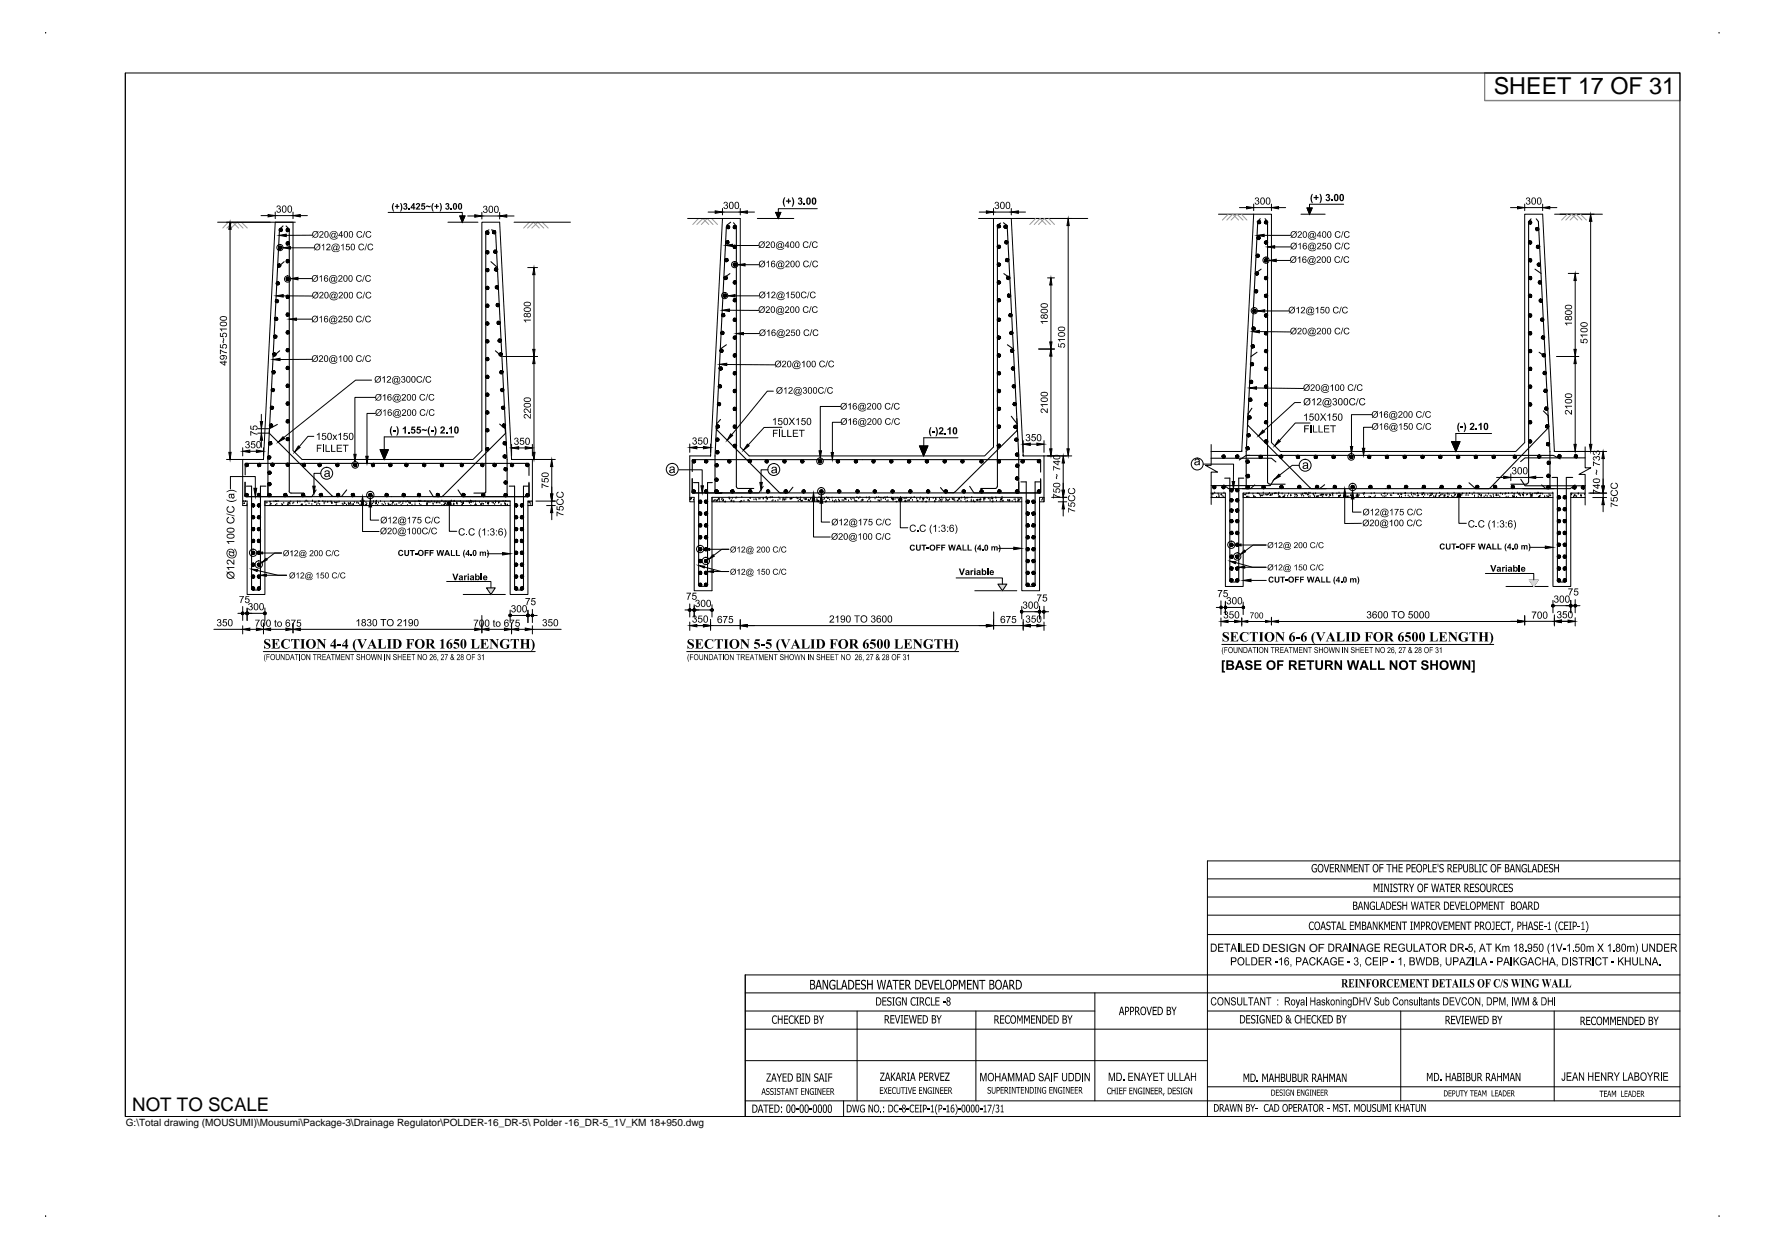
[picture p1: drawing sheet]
<svg xmlns="http://www.w3.org/2000/svg" width="420mm" height="297mm" viewBox="0 0 420 297" stroke-linecap="round" stroke-linejoin="round" font-family="sans-serif">
<defs><g id="words">
<text font-size="5.6" x="355.6" y="22.5">SHEET 17 OF 31</text>
<text font-size="4.5" x="31.5" y="264.5">NOT TO SCALE</text>
<text font-size="2.7" x="300.6" y="226.5">DESIGN OF</text>
<text font-size="2.4" x="30" y="268">G:\Total drawing (MOUSUMI)\Mousumi\Package-3\Drainage Regulator\POLDER-16_DR-5\ Polder -16_DR-5_1V_KM 18+950.dwg</text>
</g></defs>
<!-- layer: TXT -->
<path d="M62.7 155.1h64.7M163.5 155.1h64.7M290.9 153.4h64.7" fill="none" stroke="#000" stroke-width=".24"/>
<g fill="#000">
<path d="M76.1 55.2l.3-.2 .5 .2v.5l-.7 .7h.8v.2h-1l.1-.3 .7-.7a.29 .29 0 0 0-.2-.4 .29 .29 0 0 0-.4 .3h-.2zM76.6 58.4l.6-.4v1.6h-.2v-1.3l-.3 .3zM77.7 58.2l.3-.2 .6 .2v.5l-.7 .7h.7v.2h-1l.9-1.1-.2-.3h-.3l-.1 .3-.2-.1zM81.2 58.4l.6-.4v1.6h-.2v-1.3l-.3 .3zM82.5 58.1h.7v.1h-.6l-.1 .4h.5l.3 .3v.4l-.3 .2-.4 .1-.3-.4 .2 .1a.33 .33 0 0 0 .5 0 .33 .33 0 0 0 0-.5 .33 .33 0 0 0-.5 .1l-.2-.1zM85 55.3l.4-.3 .7 .2 .1 .2-.8-.2-.3 .4 .2 .8h.5l.2-.4 .2 .1-.2 .3-.7 .2-.4-.3zM86.8 55h.1l-.4 1.6h-.2zM85.5 58.2l.5-.2 .5 .1 .1 .3-.1 .1-.3-.3h-.4l-.3 .6 .3 .6h.4l.3-.4 .2 .1-.3 .4-.6 .1-.3-.2-.2-.6zM87.2 58h.2l-.5 1.6h-.1zM87.2 55.3l.3-.3h.5l.3 .2 .1 .2-.2 .1-.2-.3h-.4l-.4 .4 .1 .5 .3 .3h.3l.3-.4 .2 .1-.2 .4-.7 .1-.3-.2-.2-.4zM87.6 58.3l.5-.3 .6 .1 .1 .3-.8-.2-.3 .3v.7l.3 .2 .5-.1 .1-.3 .2 .1-.3 .4-.5 .1-.4-.3zM93.5 48.4l.3-.1-.2 .7v.7l.2 .6h-.2l-.3-.8z"/>
<path d="M94.4 48.6h.3v.4h.4v.2h-.4v.5h-.3v-.5h-.4v-.2h.4zM95.2 48.3l.3 .1 .3 .7-.1 .8-.3 .4h-.2l.3-.7zM96 48.5l.5-.2 .4 .3-.2 .4 .3 .3-.1 .4-.5 .2-.4-.4h.3a.23 .23 0 0 0 .3 .1 .23 .23 0 0 0 .1-.3 .23 .23 0 0 0-.3-.1v-.2a.19 .19 0 0 0 .2-.2 .19 .19 0 0 0-.1-.2 .19 .19 0 0 0-.2 .2l-.3-.1zM97.3 49.6h.3v.3h-.3zM99.1 48.5l.3-.2 .5 .2 .1 .5-.6 .6h.6v.3h-1l.7-1.1a.22 .22 0 0 0-.2-.2 .22 .22 0 0 0-.2 .2h-.3zM100.4 48.4h.8v.3h-.6v.2h.4l.2 .2v.6l-.4 .2h-.3l-.3-.4h.3a.26 .26 0 0 0 .4 0 .26 .26 0 0 0 0-.4 .26 .26 0 0 0-.4 .1h-.3zM101.5 49l.3-.1 .5 .2 .2-.2v.3l-1.1 .1zM103 48.4l.2-.1-.2 .8 .2 1.2h-.2l-.3-.8zM103.8 48.6h.3v.4h.4v.2h-.4v.5h-.3v-.5h-.4v-.2h.4zM104.6 48.3l.3 .1 .3 .6-.1 .9-.3 .4h-.2l.3-.6v-.7zM106.1 48.4l.5-.1 .3 .2 .1 .3-.3 .2 .3 .2v.4l-.4 .3-.6-.2v-.2h.3l.1 .2 .3-.2a.25 .25 0 0 0 0-.3 .25 .25 0 0 0-.3 0l.1-.2a.2 .2 0 0 0 .2-.2 .2 .2 0 0 0-.2-.2 .2 .2 0 0 0-.2 .2l-.3-.1zM107.3 49.6h.3v.3h-.3z"/>
<path d="M182.3 57.7l.3-.2 .6 .1v.5l-.7 .7h.7v.2h-1l.8-1a.28 .28 0 0 0-.2-.4 .28 .28 0 0 0-.3 .3h-.2zM186.7 47h.2l-.3 1 .3 1.2-.3-.1-.3-.8 .1-.7zM187.1 47.7h.5v-.4h.3v.4h.4v.3h-.4v.4h-.3v-.4h-.5zM188.5 47h.3l.2 .8v.8l-.3 .6h-.2l.3-.9zM190 47.3l.3-.3h.4l.3 .3v.3l-.3 .2 .3 .2v.5l-.8 .2-.3-.3 .3-.2a.24 .24 0 0 0 .4 .2 .24 .24 0 0 0 .1-.3 .24 .24 0 0 0-.3-.2v-.2a.22 .22 0 0 0 .3-.2 .22 .22 0 0 0-.2-.2 .22 .22 0 0 0-.3 .2l-.3-.1zM191.3 48.4h.3v.3h-.3zM191.2 57.7l.6-.3 .6 .3 .1 .2h-.2l-.2-.3-.6 .1-.2 .4 .1 .5 .3 .3h.3l.3-.4h.2l-.2 .4-.7 .1-.4-.2-.1-.4zM193 57.4h.2l-.5 1.6h-.1zM193.4 57.7l.6-.3 .5 .3 .1 .2h-.2l-.1-.2-.5-.1-.3 .5v.5l.3 .3h.4l.3-.4h.2l-.3 .4-.7 .1-.3-.2-.1-.4zM309.1 58.1l.5-.3v1.5h-.2v-1.2l-.3 .2zM309.1 55.1l.5-.1 .3 .3v.4l-.8 .7h.8v.2h-1.1l.9-1-.2-.4h-.3l-.1 .3h-.2zM312.2 46.2h.3l-.2 .7v.7l.2 .8-.3-.1-.3-1z"/>
<path d="M312.7 46.9h.5v-.5h.3v.5h.4v.3h-.4v.4h-.3v-.4h-.5zM314.1 46.2h.3l.3 1-.4 1.2h-.2l.3-.8v-.7zM313.7 57.8h.5l.3 .2v.4l-.7 .8h.7v.1h-1l.8-1-.2-.4-.3 .1-.1 .3-.2-.1zM314.9 57.8h.8v.2h-.6l-.1 .4 .4-.1 .3 .3 .1 .4-.3 .3-.5 .1-.3-.3 .2-.2 .2 .3h.3l.1-.2-.2-.5-.6 .1zM315.7 46.3l.5-.1 .4 .3-.3 .5 .3 .1v.5l-.6 .3-.5-.5 .4 .1a.27 .27 0 0 0 .3 0 .27 .27 0 0 0 .1-.3 .27 .27 0 0 0-.3-.1v-.3a.2 .2 0 0 0 .3-.1 .2 .2 0 0 0-.2-.3 .2 .2 0 0 0-.2 .3l-.3-.1zM316.9 47.6h.4v.3h-.4zM318 58l.6-.2 .5 .3v.1l-.2 .1-.3-.4-.4 .1-.2 .4 .1 .6 .2 .2 .5-.1 .1-.3 .2 .1-.2 .3-.6 .2-.4-.3-.2-.7zM317.9 55.3l.7-.3 .5 .3v.2h-.2l-.3-.3h-.4l-.2 .5 .1 .6 .2 .1h.5l.1-.3h.2l-.2 .4-.2 .1-.7-.1-.3-.6zM319.6 57.8h.2l-.5 1.6h-.1zM319.6 55h.2l-.5 1.6h-.1zM320.1 58l.4-.2 .7 .2 .1 .2-.7-.3-.4 .4v.6l.3 .3h.4l.2-.4 .2 .1-.3 .4-.6 .1-.4-.3-.1-.8zM320.1 55.3l.4-.3 .7 .2 .1 .3-.7-.3-.4 .4v.5l.3 .3h.4l.2-.3h.2l-.3 .4-.6 .1-.4-.3z"/>
<path d="M76.1 65.9l.5-.4v1.5h-.2v-1.2l-.3 .3zM76.1 75.5l.5-.3v1.5h-.2v-1.2l-.3 .2zM76.1 69.6l.4-.2 .4 .3v.4l-.7 .7h.8v.2h-1l.8-1-.2-.4-.6 .3zM80.6 65.7l.2-.2 .7 .2-.1 .5-.6 .7h.7v.1h-1l.8-.9a.3 .3 0 0 0-.2-.5 .3 .3 0 0 0-.4 .4l-.2-.1zM80.6 75.3l.6-.1 .3 .2-.1 .5-.6 .6h.7v.2h-1l.2-.4 .6-.6-.1-.4h-.3l-.4 .3zM80.7 69.6l.4-.2 .5 .3-.1 .5-.7 .6h.8v.2h-1l.8-1.1-.2-.3-.6 .3zM81.9 75.2h.8v.2h-.6l-.1 .3h.5l.2 .3v.4l-.3 .3h-.4l-.3-.3 .2-.1 .4 .3 .2-.2-.1-.5-.6 .1zM84.9 65.7l.4-.2 .7 .2 .1 .2-.7-.3-.4 .4 .1 .7 .5 .2 .3-.4 .2 .1-.2 .3-.6 .2-.4-.3zM84.9 75.4l.7-.3 .4 .3 .1 .2h-.2l-.2-.3h-.4l-.3 .4v.5l.3 .4h.3l.3-.4h.2l-.2 .4-.7 .1-.3-.3zM85 69.7l.4-.3 .7 .3 .1 .2h-.2l-.2-.2-.3-.1-.4 .4 .1 .7 .5 .2 .3-.4h.2l-.2 .4-.6 .1-.4-.2-.1-.3zM86.7 65.5h.1l-.4 1.6h-.2zM86.7 75.1h.1l-.4 1.6h-.2z"/>
<path d="M86.8 69.4h.1l-.4 1.6h-.2zM87.1 65.7l.7-.2 .4 .2 .1 .2-.2 .1-.2-.3-.4-.1-.3 .5v.4l.2 .4h.4l.3-.4 .2 .1-.3 .4-.6 .1-.3-.2-.2-.4zM87.1 75.4l.5-.3 .6 .2 .1 .3-.9-.3-.2 .4v.6l.3 .3h.3l.3-.4h.2l-.3 .5h-.6l-.3-.2-.2-.3zM87.2 69.7l.7-.3 .4 .3 .1 .2h-.2l-.2-.2-.4-.1-.4 .4v.5l.3 .3h.5l.2-.3h.2l-.3 .5h-.5l-.4-.2-.2-.3zM182.5 62.4l.5-.4v1.6h-.1v-1.2l-.4 .2zM182.5 69.8l.6-.4v1.6h-.2v-1.3l-.3 .3zM182.6 78.8l.6-.4v1.6h-.2v-1.2l-.4 .2zM182.4 73.1l.2-.2 .6 .2v.5l-.7 .7h.7v.2h-1l.8-1v-.4a.28 .28 0 0 0-.4 0 .28 .28 0 0 0-.1 .3h-.2zM183.7 69.6l.3-.2 .5 .2v.5l-.7 .7h.8v.2h-1v-.3l.8-.8-.2-.3-.6 .3zM187.1 69.8l.6-.4v1.6h-.2v-1.3l-.3 .3zM186.9 73.1l.3-.2 .6 .2v.5l-.7 .7h.8v.2h-1.1l.2-.4 .6-.5v-.5a.28 .28 0 0 0-.4 0 .28 .28 0 0 0-.1 .3h-.2zM187 62.2l.4-.2 .5 .2v.5l-.7 .7h.7v.2h-1l.8-1a.3 .3 0 0 0-.2-.4 .3 .3 0 0 0-.4 .3h-.1z"/>
<path d="M187.1 78.6l.3-.2 .6 .2v.5l-.7 .7h.7v.2h-1l.8-1a.28 .28 0 0 0-.2-.4 .28 .28 0 0 0-.3 .3h-.2zM188.4 69.4h.8v.2h-.7v.4l.4-.1 .4 .5-.1 .4-.4 .2h-.3l-.3-.4 .2-.1 .2 .3h.2l.2-.3-.2-.4-.6 .1zM188.5 78.5h.7v.1h-.6l-.1 .5 .3-.2 .4 .2 .1 .6-.3 .3h-.5l-.2-.2-.1-.2h.3l.1 .2 .2 .1 .3-.3-.2-.5-.6 .1zM190.8 69.7l.4-.3h.4l.3 .3 .1 .2h-.2l-.1-.2-.5-.1-.3 .3 .1 .8 .5 .1 .3-.4 .2 .1-.2 .4-.6 .1-.4-.2-.1-.3zM192.6 69.4h.1l-.4 1.6h-.2zM191.2 73.2l.6-.3 .6 .2 .1 .2-.2 .1-.2-.3h-.6l-.2 .4 .1 .5 .3 .3h.3l.3-.4 .2 .1-.2 .4-.7 .1-.4-.3-.1-.3zM191.5 62.2l.6-.2 .4 .3-.2 .2-.1-.3h-.4l-.4 .3 .1 .7 .2 .2h.4l.2-.4 .3 .1-.3 .4-.5 .1-.5-.2-.1-.9zM191.4 78.7l.6-.3 .6 .2v.2l-.2 .1-.2-.3h-.5l-.2 .4 .2 .7 .5 .1 .3-.4 .1 .1-.1 .4-.7 .1-.4-.3-.1-.3zM193 72.9h.2l-.5 1.6h-.1zM193.1 62h.1l-.4 1.6h-.2zM193.2 78.4h.2l-.5 1.6h-.2zM193 69.6l.7-.2 .4 .3 .1 .2h-.2l-.2-.2-.4-.1-.4 .3 .2 .9h.5l.3-.4 .2 .1-.2 .4-.6 .1-.4-.2-.2-.4z"/>
<path d="M193.4 73.2l.6-.3 .5 .2 .1 .2-.2 .1-.1-.3h-.5l-.3 .4v.5l.3 .3h.4l.3-.4 .2 .1-.3 .4-.6 .1-.4-.2-.1-.5zM193.6 62.2l.7-.2 .4 .3-.2 .2-.2-.3h-.4l-.3 .4v.6l.3 .2h.4l.2-.4 .2 .1-.2 .4-.5 .1-.5-.3-.1-.7zM193.6 78.7l.6-.3 .5 .2 .1 .2-.2 .1-.1-.3h-.5l-.3 .5v.4l.3 .3h.3l.3-.4 .2 .1-.2 .4-.7 .1-.3-.2-.2-.5zM308.6 73.4l.6-.4v1.6h-.2v-1.2l-.4 .2zM308.9 61.4l.6-.4v1.5h-.2v-1.1l-.3 .2zM308.9 78.2l.7-.2 .2 .2v.5l-.7 .7h.7v.2h-1l.9-1.2a.3 .3 0 0 0-.4-.2 .3 .3 0 0 0-.2 .3h-.3zM309.7 73.2l.3-.2 .5 .1 .1 .6-.7 .7h.8v.2h-1l.8-1.1-.3-.3h-.2l-.1 .3h-.2zM313.2 73.4l.6-.4v1.6h-.2v-1.2l-.3 .2zM314.5 73h.7v.3h-.6l-.1 .3 .4-.1 .4 .3v.5l-.4 .3-.5-.1-.1-.3 .2-.1 .1 .3h.3l.2-.2-.2-.5-.6 .1zM313.5 61.2l.2-.2 .7 .2v.5l-.8 .7h.8v.1h-1l.8-1-.2-.4-.2 .1-.2 .3-.2-.1zM313.5 78.2l.7-.2 .2 .2v.5l-.7 .7h.8v.2h-1.1l.7-.8a.31 .31 0 0 0 .2-.4 .31 .31 0 0 0-.3-.2 .31 .31 0 0 0-.3 .3h-.2zM317.5 73.2l.7-.2 .4 .3 .1 .2h-.2l-.3-.3h-.3l-.4 .4v.5l.3 .3h.4l.3-.3h.2l-.3 .4-.6 .1-.3-.2-.2-.4z"/>
<path d="M319.2 73h.2l-.5 1.6h-.1zM317.8 61.2l.7-.2 .4 .2 .1 .2-.2 .1-.1-.3-.4-.1-.4 .5v.4l.2 .4h.4l.3-.4 .2 .1-.2 .4-.6 .1-.4-.3-.1-.7zM317.8 78.3l.4-.3 .8 .2 .1 .3h-.3l-.1-.3h-.4l-.4 .4 .1 .5 .3 .3 .5-.1v-.2h.3l-.3 .4-.6 .1-.3-.2-.2-.4zM319.6 61h.1l-.4 1.6h-.2zM319.6 78h.2l-.5 1.6h-.2zM319.6 73.3l.5-.3h.4l.3 .3v.2h-.2l-.1-.2-.4-.1-.4 .4v.5l.4 .3h.4l.2-.3h.2l-.3 .4-.6 .1-.4-.2-.1-.4zM320 61.2l.7-.2 .4 .3 .1 .1-.2 .1-.3-.4-.4 .1-.3 .5 .2 .5 .2 .2 .4-.1 .2-.3 .2 .1-.2 .4-.3 .1-.6-.1-.3-.6zM320.2 78.1l.5-.1 .5 .3v.2h-.2l-.3-.3h-.3l-.3 .5v.4l.3 .3h.3l.3-.3h.3l-.3 .4-.6 .1-.4-.3-.1-.7zM76 84.8l.3-.2 .6 .2v.4l-.8 .8h.8v.1h-1l.8-1-.2-.4-.3 .1-.1 .2h-.2zM80.7 84.9l.5-.3v1.5h-.1v-1.2l-.4 .2zM84.9 84.8l.4-.2h.4l.3 .2 .1 .2-.2 .1-.3-.4-.4 .1-.2 .3v.5l.3 .4h.4l.2-.4h.2l-.2 .4-.5 .2-.5-.3-.1-.3zM86.7 84.6h.1l-.4 1.6h-.2z"/>
<path d="M87.1 84.8l.3-.2h.5l.3 .2 .1 .2-.2 .1-.2-.3-.4-.1-.3 .4v.6l.2 .3h.4l.3-.4h.2l-.2 .4-.6 .2-.4-.2-.2-.4zM91.1 94.2l.6-.4v1.5h-.2v-1.2l-.4 .3zM91.2 97.8l.6-.4v1.6h-.2v-1.2l-.3 .2zM95.7 94l.3-.2 .5 .2v.5l-.6 .6h.7v.2h-1l.8-1.1a.3 .3 0 0 0-.3-.2 .3 .3 0 0 0-.3 .2h-.2zM95.7 97.6l.3-.2 .6 .2v.5l-.7 .7h.8v.2h-1v-.3l.7-.7a.3 .3 0 0 0-.2-.4 .3 .3 0 0 0-.3 .3l-.2-.1zM100 94l.6-.3 .5 .3 .1 .2h-.2l-.1-.2h-.5l-.3 .4v.5l.3 .3h.3l.3-.4h.2l-.2 .5h-.7l-.3-.2-.1-.4zM100.1 97.6l.4-.2 .6 .2 .1 .2-.2 .1-.1-.3h-.3l-.4 .1-.1 .4 .1 .6 .3 .1h.4l.2-.4 .2 .1-.3 .4-.6 .1-.3-.2-.2-.6zM101.8 93.7h.1l-.4 1.6h-.2zM101.8 97.4h.2l-.5 1.6h-.1zM102.2 94l.6-.3 .5 .3 .1 .2h-.2l-.3-.2h-.3l-.4 .5 .4 .7h.3l.3-.4h.2l-.2 .5h-.7l-.3-.2-.2-.6zM102.3 97.6l.6-.2 .5 .3v.1l-.2 .1-.2-.3h-.3l-.4 .3v.7l.3 .2h.4l.2-.4 .2 .1-.2 .4-.6 .1-.4-.3-.1-.8zM186.3 86l.6-.1 .2 .1v.5l-.7 .7h.7v.2h-1l.2-.4 .6-.5 .1-.3-.2-.2a.25 .25 0 0 0-.3 0 .25 .25 0 0 0-.1 .3h-.2z"/>
<path d="M190.9 86.2l.6-.3v1.5h-.2v-1.2l-.3 .2zM195.2 86l.7-.2 .4 .3 .1 .2h-.2l-.2-.2-.4-.1-.4 .4v.4l.3 .4 .3 .1 .4-.5 .2 .1-.3 .4-.5 .1-.4-.2-.2-.4zM196.9 85.8h.2l-.5 1.6h-.1zM197.3 86.1l.4-.3 .7 .2 .1 .3h-.2l-.2-.3h-.3l-.4 .5v.4l.3 .3h.5l.2-.4 .2 .1-.3 .4-.6 .1-.4-.3-.1-.3zM201.9 96.3l.6-.4v1.6h-.2v-1.3l-.3 .3zM206.5 96.1l.5-.2 .3 .2v.5l-.7 .7h.8v.2h-1l.8-1.1-.2-.3-.6 .3zM210.8 96.2l.3-.3h.5l.3 .3 .1 .2h-.2l-.1-.2-.5-.1-.4 .3 .1 .6 .2 .3h.5l.2-.4 .2 .1-.3 .4-.5 .1-.4-.2-.2-.4zM212.5 95.9h.2l-.5 1.6h-.1zM213 96.1l.7-.2 .4 .3 .1 .2h-.3l-.1-.3h-.4l-.4 .4v.5l.3 .3h.5l.2-.4 .2 .1-.3 .4-.6 .1-.4-.3-.1-.7zM311.9 98.4h.8v.3h-.7l-.1 .4 .5-.1 .3 .3v.5l-.3 .3h-.4l-.4-.3 .3-.1 .1 .2 .3 .1 .2-.3-.1-.5-.7 .1zM312.1 91.6l.4-.1 .4 .2v.5l-.7 .7h.8v.1h-1.1l.9-1-.2-.4-.4 .1v.3l-.2-.1zM317.4 98.4h.8v.3h-.7l-.1 .4 .5-.1 .3 .3v.5l-.3 .3h-.5l-.3-.4h.3l.2 .3h.2l.3-.4-.1-.3-.2-.1-.6 .1z"/>
<path d="M316.7 91.9l.6-.4v1.5h-.2v-1.2l-.3 .2zM321 91.7l.8-.2 .3 .2 .1 .2-.2 .1-.2-.3-.4-.1-.4 .4 .1 .6 .3 .3h.4l.2-.4 .2 .1-.3 .4-.5 .1-.4-.2-.2-.4zM322.7 91.5h.2l-.5 1.6h-.1zM323.2 91.6l.7-.1 .4 .3v.1l-.2 .1-.1-.3-.4-.1-.4 .5v.5l.3 .3 .5-.1 .2-.3 .2 .1-.3 .4-.6 .1-.4-.3-.1-.7zM328.4 98.3l.6-.5v1.6h-.3v-1.2l-.3 .2zM332.9 98.1l.4-.3 .5 .2v.6l-.7 .6h.8v.2h-1.1l.9-1-.2-.4h-.3l-.1 .3h-.2zM337.3 98l.7-.2 .4 .3v.2l-.2 .1-.1-.3h-.5l-.3 .4 .1 .6 .2 .1h.5l.2-.3h.2l-.3 .5-.5 .1-.5-.3-.1-.7zM339 97.8h.2l-.5 1.7h-.1zM339.6 97.9l.6-.1 .3 .3 .1 .2-.2 .1-.2-.3-.4-.1-.3 .6v.4l.4 .3 .4-.1 .1-.3h.2l-.2 .4-.6 .2-.4-.3-.2-.6zM53.9 118.8l.9 .4h.7l.8-.4v.3l-.6 .3-.8 .1-.9-.4zM54 117l.6-.4h.9l.7 .3 .1 .3-.9-.4-.9 .1-.6 .3zM93.2 101.4h.2l-.3 .8v.7l.3 .8-.3-.1-.3-1z"/>
<path d="M93.6 102.4h.6v.3h-.6zM94.3 101.4l.3 .2 .3 .9-.3 1.2h-.3l.3-.8zM95.9 101.9l.5-.4h.2v1.7h-.3v-1.2l-.4 .2zM97.2 102.8h.3v.4h-.3zM98 101.5h.8v.3h-.6v.3l.3-.1 .3 .2v.8l-.3 .2h-.4l-.3-.4 .3-.1a.29 .29 0 0 0 .4 .2 .29 .29 0 0 0 .1-.4 .29 .29 0 0 0-.4-.2l-.4 .1zM99.3 101.5h.8v.3h-.5l-.1 .3h.5l.2 .7-.4 .4h-.4l-.3-.3v-.1l.3-.1 .3 .3 .2-.3a.29 .29 0 0 0-.2-.4 .29 .29 0 0 0-.3 .1h-.3zM100.4 102.2l.5-.1 .5 .2 .2-.2v.3l-.2 .2-.8-.2-.2 .2zM102.1 101.5l.3-.1-.3 .8v.8l.3 .7-.3-.1-.3-.9zM102.6 102.4h.6v.3h-.6zM103.3 101.4h.3l.3 .8v.7l-.3 .8h-.2l.2-1.5zM104.9 101.7l.3-.2 .6 .2 .1 .5-.6 .7h.6v.3h-1.1l.7-1.1a.22 .22 0 0 0-.1-.3 .22 .22 0 0 0-.3 .2h-.3zM106.2 102.8h.3v.4h-.3z"/>
<path d="M106.9 101.9l.4-.4h.3v1.7h-.3v-1.2l-.4 .2zM184 102.3h1.2v.2h-1v.5h.8v.2h-.8v.8h-.2zM184 99.9l.6-.4v1.6h-.2v-1.3l-.3 .3zM185.4 99.5h.8v.2h-.7l-.1 .4 .6-.1 .3 .4-.1 .5-.4 .3-.4-.1-.2-.4h.2l.1 .3h.3l.3-.3-.3-.5-.6 .1zM185.5 102.3h.2v1.7h-.2zM186.1 102.3h.2v1.5h.8v.2h-1zM187.4 102.3h.2v1.5h.9v.2h-1.1zM187.8 99.5h.3l.4 .6 .5-.6h.2l-.6 .8 .7 .8h-.3l-.5-.7-.5 .7h-.3l.7-.8zM188.8 102.3h1.2v.2h-1v.5h.9v.2h-.9v.6h1v.2h-1.2zM189.6 99.9l.5-.4v1.6h-.2v-1.3l-.3 .3zM190.9 99.5h.9v.2h-.7l-.1 .4 .5-.1 .3 .5-.1 .5-.3 .2-.5-.1-.2-.3 .2-.1 .2 .3h.2l.3-.2-.1-.5h-.8zM190.2 102.3h1.3v.2h-.5v1.5h-.3v-1.5h-.5z"/>
<path d="M202 99.9l.6-.4v1.6h-.3v-1.2l-.3 .2zM206.5 99.7l.6-.2 .3 .3v.4l-.7 .7h.8v.2h-1.1l.8-1.1-.1-.3-.7 .3zM210.8 99.8l.4-.3 .7 .2 .1 .3-.8-.3-.3 .4 .2 .8h.5l.3-.3h.2l-.3 .4-.4 .1-.6-.2-.1-.8zM212.6 99.5h.2l-.5 1.6h-.1zM212.9 99.9l.4-.4 .6 .1 .3 .4-.8-.3-.3 .3-.1 .4 .4 .5h.4l.2-.3h.2v.3l-.6 .2-.5-.1-.3-.6zM221.4 101.7h.3l-.2 .7v.7l.2 .8-.3-.1-.3-.9zM221.9 102.6h.7v.3h-.7zM222.7 101.7h.3l.3 .7-.1 .9-.3 .6h-.2l.3-.8-.1-.9zM223.6 101.8l.5-.1 .4 .2 .1 .5-.7 .7h.7v.3h-1.1v-.3l.7-.9a.23 .23 0 0 0-.2-.3 .23 .23 0 0 0-.2 .3h-.3zM224.9 103.1h.3v.3h-.3zM225.5 102.1l.5-.4h.3v1.7h-.3v-1.2l-.5 .2zM310.5 101.2h1.1v.2h-.9v.6h.8v.2h-.8v.7h-.2z"/>
<path d="M310.5 98.8l.6-.4v1.7h-.2v-1.3l-.4 .2zM311.9 101.2h.3v1.7h-.3zM312.6 101.2h.2v1.6h.8v.1h-1zM313.9 101.2h.2v1.6h.8v.1h-1zM314.3 98.4h.2l.4 .7 .6-.7h.2l-.6 .8 .7 .9h-.3l-.5-.7-.6 .7h-.2l.6-.9zM315.2 101.2h1.2v.2h-1v.6h1v.2h-1v.6h1.1v.1h-1.3zM316 98.8l.6-.4v1.7h-.2v-1.3l-.3 .2zM316.6 101.2h1.4v.2h-.6v1.5h-.2v-1.5h-.6zM328.5 101.1l.5-.4v1.6h-.2v-1.2l-.3 .2zM333.1 101.1l.5-.4v1.6h-.2v-1.2l-.3 .2zM334.3 100.7h.8v.2h-.6l-.1 .5 .4-.2 .3 .4v.4l-.3 .3-.5-.1-.2-.2 .2-.1a.33 .33 0 0 0 .5 .1 .33 .33 0 0 0 .1-.5 .33 .33 0 0 0-.5 0h-.2zM337.3 100.9l.7-.2 .4 .3 .1 .1-.2 .1-.2-.3h-.4l-.4 .5 .1 .5 .3 .2h.4l.2-.4 .2 .1-.2 .4-.7 .1-.3-.2-.2-.5z"/>
<path d="M339.1 100.7h.1l-.4 1.6h-.2zM339.6 100.8l.6-.1 .4 .3-.1 .2-.5-.3-.5 .3 .1 .7 .3 .2h.4l.2-.4 .2 .1-.3 .4-.6 .1-.3-.3-.2-.8zM347.2 100.6h.3l-.3 .8 .3 1.4h-.3l-.3-.7v-.7zM347.7 101.6h.6v.3h-.6zM348.4 100.6h.3l.3 1-.4 1.2h-.2l.3-.7v-.7zM350 100.9l.6-.3 .4 .3-.1 .5-.6 .6h.7v.3h-1.2l.9-1.1-.2-.3-.6 .2zM351.3 102h.3v.3h-.3zM351.9 101.1l.5-.5h.3v1.7h-.3v-1.2l-.5 .3zM54.1 123.2l.4-.2v.3l-.4 .3 .1 .5 .2 .2 .6 .1 .4-.1 .2-.3v-.5l-.5-.3 .1-.2 .3 .1 .3 .4-.1 .8-.8 .3-.6-.1-.4-.6zM54.1 120.6l.4-.1v.2l-.3 .2-.1 .4 .5 .5h.5l.4-.2 .1-.6-.5-.3 .1-.2 .4 .1 .2 .4-.1 .7-.6 .4-.9-.3-.3-.5zM54 133.4l.6-.2 1 .9v-.9h.2v1.2l-1.2-1h-.3l-.2 .3 .1 .3 .3 .1v.3l-.2-.1-.3-.3zM54 135h1.8v.2h-1.5l.3 .4-.2 .1z"/>
<path d="M54 128.8h1.8v.2h-1.5l.3 .4-.2 .1zM53.9 122.2l1.9 .5v.2l-1.9-.5zM69.1 131.3l.5-.3v1.4h-.2v-1.2l-.2 .3zM70.1 131.2l.3-.2 .5 .2v.3l-.6 .7h.7v.2h-1l.2-.4 .6-.5-.1-.4h-.4v.3h-.3zM70.6 136.6l.5-.4v1.5h-.2v-1.1l-.3 .2zM71.6 136.4l.5-.2 .3 .2v.5l-.7 .6h.7v.2h-.9l.6-.8a.27 .27 0 0 0 0-.5 .27 .27 0 0 0-.4 .3h-.2zM73.8 131.1l.2-.1 .5 .1v.5l-.6 .6h.7v.2h-.9l.8-1.1-.4-.2-.2 .3h-.2zM75.3 136.6l.5-.4v1.5h-.2v-1.1l-.2 .2zM76.4 136.3h.7v.2h-.5l-.1 .3h.4l.3 .3-.3 .6-.5-.1-.1-.3h.1a.3 .3 0 0 0 .5 .1 .3 .3 0 0 0 0-.5 .3 .3 0 0 0-.5 .1h-.1zM77.7 131.1l.3-.1 .7 .1 .1 .2-.2 .1-.2-.3h-.4l-.2 .4 .1 .6 .5 .1 .2-.3h.2l-.2 .4-.2 .1-.6-.1-.3-.5zM79.3 131h.1l-.5 1.4zM79.1 136.5l.3-.3h.5l.3 .3v.1l-.2 .1-.1-.3h-.4l-.3 .5v.4l.3 .2h.3l.3-.3h.1l-.2 .4-.6 .1-.3-.2-.1-.3z"/>
<path d="M80.8 136.2h.1l-.6 1.5zM79.7 131.2l.7-.2 .3 .2 .1 .1-.3 .1-.1-.3h-.4l-.3 .5 .3 .6h.3l.3-.3h.2l-.3 .4-.5 .1-.3-.2-.2-.3zM81.1 136.5l.3-.3 .7 .2 .1 .2-.2 .1-.1-.3h-.5l-.2 .4v.5l.2 .2h.4l.2-.3h.2l-.2 .4-.6 .1-.3-.3-.1-.5zM92.4 123.4l.6-.4v1.6h-.2v-1.3l-.4 .3zM92.3 125.8l.4-.2 .4 .1 .1 .6-.7 .7h.7v.1h-1l.7-.9a.29 .29 0 0 0-.1-.5 .29 .29 0 0 0-.4 .4l-.2-.1zM93.6 123.1l.5-.1 .3 .2v.5l-.6 .7h.7v.2h-1l.7-1a.29 .29 0 0 0-.1-.4 .29 .29 0 0 0-.4 .3h-.2zM94.9 131.1l.4-.2 .7 .2v.2l-.3 .1-.1-.2-.3-.1-.2 .3 .1 .7h.4l.1-.3 .3 .1-.2 .4h-.5l-.4-.2zM96.3 130.9h.2v.9a.29 .29 0 0 0 .4 .3 .29 .29 0 0 0 .2-.4v-.8h.3l-.1 1.2-.3 .2-.6-.1zM97 126l.6-.4v1.5h-.2v-1.1l-.4 .2zM97.1 123.4l.5-.4v1.6h-.2v-1.3l-.3 .3zM97.6 130.9h1.1v.3h-.4v1.1h-.3v-1.1h-.4zM98.1 123h1l-.6 1.6h-.2l.1-.4 .5-1h-.8z"/>
<path d="M98.8 131.7h.6v.2h-.6zM99.5 123h.8v.2h-.7v.4h.5l.3 .6-.5 .4-.5-.2-.1-.3h.2l.1 .3h.3l.2-.4a.33 .33 0 0 0-.2-.3 .33 .33 0 0 0-.3 .1h-.3zM101.1 130.9h1v.3h-.7v.3h.6v.2h-.6v.6h-.3zM100.6 125.8l.4-.2 .8 .2v.2l-.2 .1-.1-.3-.4-.1-.4 .5v.4l.3 .4h.4l.3-.4 .1 .1-.2 .4-.6 .1-.3-.2-.2-.4zM102.4 125.6h.2l-.5 1.6h-.2zM102.3 130.9h.9v.3h-.6v.3h.6v.2h-.6v.6h-.3zM101.3 123.2l.4-.2h.4l.3 .2 .1 .2-.2 .1-.2-.3h-.4l-.3 .3v.6l.2 .2 .5 .1 .2-.4 .2 .1-.2 .3-.5 .2-.5-.2-.1-.4zM103.1 123h.1l-.4 1.6h-.2zM102.8 125.9l.4-.3 .7 .1 .1 .3-.8-.3-.3 .5v.6l.3 .2 .5-.1 .1-.3 .2 .1-.3 .4-.5 .1-.4-.3-.2-.4zM103.9 130.9h.3l.2 1 .3-1h.3l.2 1 .2-1h.3l-.3 1.4h-.3l-.3-1.1-.3 1.1h-.3zM103.5 123.2l.3-.2 .7 .2 .2 .2-.2 .1-.2-.3h-.4l-.4 .4 .1 .5 .2 .3h.4l.3-.4 .2 .1-.2 .4-.5 .1-.6-.3-.1-.8zM107.3 130.9h.3v1.2h.7v.2h-1z"/>
<path d="M107.7 136.5h.3l.4 1.2 .4-1.2h.3l-.5 1.6h-.4zM108.5 130.9h.3v1.2h.7v.2h-1zM109.3 126l.4-.3h.5l.3 .3 .1 .2-.2 .1-.1-.3-.5-.1-.4 .4 .1 .8 .6 .2 .3-.5 .3 .1-.3 .5-.6 .1-.4-.2-.2-.5zM110.5 130.9h.2l-.2 .8 .2 1h-.2l-.3-.7zM110.5 137h.2v.1l.5-.1-.1 .3a.33 .33 0 0 0-.3 .1 .33 .33 0 0 0 0 .4v.3h-.3zM111 127.2h.2v.2h-.2zM112 132.1h.3v.2h-.3zM111.7 126l.4-.3h.5l.3 .3 .1 .2-.2 .1-.3-.4-.5 .1-.3 .5 .1 .5 .3 .3 .5-.1 .2-.4 .2 .1-.3 .5-.6 .1-.4-.3-.2-.4zM114.2 131.3l.3 .1 1.1-.1 .1 1h-.3v-.8a.23 .23 0 0 0-.3 0 .23 .23 0 0 0 0 .3v.5h-.3v-.8h-.3v.8h-.3zM114.2 125.8l.3-.1-.3 .8v.7l.3 .7h-.2l-.4-.7v-.7zM114.5 136.5h.3v1.6h-.3zM114.8 126.2l.7-.5v1.7h-.2v-1.3l-.5 .3z"/>
<path d="M115.9 130.9l.2 .1 .3 .7-.3 1h-.2l.2-.5v-.8zM116.7 126l.6-.3 .4 .4-.3 .4 .3 .2 .1 .4-.3 .3-.5 .1-.3-.5h.2l.2 .3h.3l.1-.5-.5-.2 .4-.2a.29 .29 0 0 0-.2-.5 .29 .29 0 0 0-.3 .3h-.2zM120 125.7l.4 .4 .2 .6-.1 .5-.4 .7h-.1l.3-1.2zM175.5 130.4l.6-.3v1.4h-.2v-1.1l-.4 .2zM175.5 135.7l.6-.3v1.4h-.3v-1.1l-.3 .2zM176.6 130.2l.4-.1 .4 .2-.1 .4-.6 .6h.7v.2h-.9l.7-.8a.27 .27 0 0 0-.2-.5 .26 .26 0 0 0-.3 .3h-.2zM176.6 135.5l.1-.1 .6 .1v.5l-.6 .6h.7v.2h-.9v-.3l.6-.5a.27 .27 0 0 0-.1-.5 .27 .27 0 0 0-.3 .3h-.2zM180.2 135.7l.6-.3v1.4h-.2v-1.1l-.3 .2zM180.2 130.2l.4-.1 .4 .2v.4l-.7 .6h.7v.2h-.9l.1-.3 .6-.5a.28 .28 0 0 0-.1-.5 .28 .28 0 0 0-.4 .3h-.1zM181.4 135.4h.7v.2h-.6v.3h.5l.1 .6-.3 .3-.5-.2-.1-.2 .4 .3 .4-.2a.31 .31 0 0 0-.2-.5 .31 .31 0 0 0-.4 .2l-.1-.1zM184.1 130.3l.4-.2 .6 .1 .1 .3-.7-.3-.3 .4v.5l.3 .3 .4-.1 .1-.3h.2l-.2 .4-.4 .1-.5-.2-.1-.4zM184.1 135.6l.4-.2 .7 .2v.2h-.2l-.1-.2-.4-.1-.3 .4 .2 .7h.5l.1-.3 .2 .1-.2 .4h-.5l-.4-.2-.1-.4z"/>
<path d="M185.7 130.1h.2l-.5 1.4h-.1zM185.7 135.4h.2l-.5 1.4h-.1zM186.1 130.3l.4-.2 .6 .2 .1 .2-.7-.3-.3 .3v.7l.5 .2 .3-.4h.2l-.2 .4-.4 .1-.5-.2-.1-.7zM186 135.7l.5-.3h.5l.2 .4-.7-.3-.2 .2-.2 .5 .4 .5 .4-.2 .1-.2 .2 .1-.1 .2-.4 .2h-.4l-.3-.5zM199.8 123.9l.6-.4v1.5h-.2v-1.2l-.4 .3zM199.7 127.1l.4-.2 .5 .2v.5l-.8 .7h.8v.2h-1l.8-1.1-.2-.3h-.3l-.1 .3h-.2zM201 123.6l.5-.1 .3 .2v.4l-.7 .8h.8v.1h-1l.8-.9-.2-.5-.6 .3zM204.4 127.3l.5-.4v1.6h-.1v-1.2l-.4 .2zM204.4 123.9l.6-.4v1.5h-.2v-1.2l-.3 .3zM205.5 123.5h1l-.5 .9-.1 .6h-.2l.1-.4 .5-.9h-.8zM206.9 123.5h.8v.2h-.7v.4l.4-.1 .2 .2 .1 .6-.6 .3-.4-.5h.2l.1 .2a.34 .34 0 0 0 .4-.1 .34 .34 0 0 0 0-.4 .34 .34 0 0 0-.5 0h-.2zM208.7 127.1l.7-.2 .3 .2 .1 .3-.7-.3-.4 .3 .1 .8 .5 .1 .3-.4 .2 .1-.2 .4-.6 .1-.4-.3-.1-.8z"/>
<path d="M208.6 123.8l.5-.3 .6 .1 .2 .3-.8-.3-.4 .5 .1 .5 .2 .3 .5-.1 .2-.3 .2 .1-.3 .4-.5 .1-.4-.2-.2-.5zM210.4 126.9h.1l-.4 1.6h-.2zM210.4 123.5h.2l-.5 1.6h-.1zM210.8 127.1l.7-.2 .4 .2 .1 .3h-.2l-.1-.3h-.5l-.4 .3 .1 .6 .2 .3h.5l.2-.4 .2 .1-.3 .4-.5 .1-.5-.3-.1-.8zM210.8 123.8l.4-.3 .7 .2 .1 .2-.2 .1-.1-.3-.4-.1-.3 .2-.1 .4 .2 .6 .5 .1 .3-.4 .2 .1-.2 .3-.6 .2-.5-.3-.1-.5zM216.7 129.8l.8-.2 .2 .3 .1 .1-.3 .1-.2-.2h-.3l-.1 .3 .2 .6h.3l.1-.3 .3 .1-.2 .4-.5 .1-.4-.3-.1-.6zM216.6 125.2l.6-.3 .6 .1 .2 .4h-.2l-.3-.3h-.5l-.2 .3v.6l.4 .4 .4-.1 .2-.3h.2v.3l-.4 .3-.8-.2-.2-.4zM218 129.6h.3l.2 1.2a.29 .29 0 0 0 .3 0 .29 .29 0 0 0 .1-.4v-.8h.3l-.1 1.3-.3 .2-.6-.1-.2-.3zM218.3 126.3h.3v.3h-.3zM219.4 129.6h1.1v.3h-.4v1.1h-.3v-1.1h-.4zM219.1 125.2l.4-.3h.5l.3 .2 .1 .3h-.2l-.3-.3h-.4l-.4 .4v.5l.3 .4h.4l.4-.4h.2l-.3 .5-.7 .1-.3-.2-.2-.6zM220.6 130.4h.6v.3h-.6z"/>
<path d="M221.6 124.9h.3l-.3 .6-.1 .8 .4 .8-.3-.2-.3-.7v-.7zM222.2 125.3l.6-.4v1.7h-.2v-1.4l-.3 .3zM222.9 129.6h.9v.3h-.6v.3h.6v.2h-.6v.6h-.3zM224.1 125.1l.3-.2h.4l.2 .3v.3l-.2 .2 .3 .1v.5l-.3 .3h-.4l-.4-.4 .2-.1 .2 .3 .5-.1v-.4l-.5-.1 .2-.2a.29 .29 0 0 0 .2-.4 .29 .29 0 0 0-.3-.2 .29 .29 0 0 0-.2 .4l-.2-.1zM224.1 129.6h.9v.3h-.6v.3h.5v.2h-.5v.6h-.3zM225.7 129.6h.3l.2 1 .3-1h.3l.3 1 .2-1h.2l-.3 1.4h-.3l-.3-1-.3 1h-.3zM227.4 124.9h.2l.3 .8v.7l-.4 .7h-.1l.3-.6v-.8zM228.2 135.3h.4l.4 1.2 .3-1.2h.4l-.6 1.6h-.3zM229.1 129.6h.3v1.2h.7v.2h-1zM230.3 129.6h.3v1.2h.7v.2h-1zM231 135.7h.3v.2l.1-.2h.4l-.1 .3a.3 .3 0 0 0-.4 .1 .3 .3 0 0 0 0 .4v.4h-.3zM232.3 129.7l.2-.1-.2 .5v.9l.2 .5-.2-.1-.3-.7z"/>
<path d="M233.8 130.8h.3v.2h-.3zM235.1 135.3h.3v1.6h-.3zM236 130h.2v.2l.2-.2 .4 .2 .2-.2 .4 .1 .1 .9h-.3v-.7a.21 .21 0 0 0-.3 0 .21 .21 0 0 0 0 .3v.4h-.3v-.5a.21 .21 0 0 0-.2-.3 .22 .22 0 0 0-.2 .4v.4h-.2zM237.7 129.6l.2 .1 .3 .7-.3 1.1h-.2l.2-.8zM302.1 137.4l.4-.2 .6 .1 .1 .3-.7-.1-.3 .3 .3 .6h.3l.1-.3 .3 .1-.2 .4-.5 .1-.4-.2-.2-.4zM303.4 137.3h.3v1l.2 .1 .4-.1v-1h.3v.9l-.2 .4-.5 .1-.4-.3zM303.4 129.4l.5-.4v1.4h-.1v-1.1l-.3 .3zM303.4 134.7l.5-.4v1.4h-.1v-1.1l-.3 .2zM304.7 137.3h1.2v.2h-.4v1.2h-.3v-1.2h-.5zM304.4 129.2l.3-.2 .5 .2 .1 .4-.7 .7h.7v.1h-.9l.7-.9-.2-.3-.5 .3zM304.4 134.5l.3-.2 .6 .2v.4l-.7 .7h.7v.1h-.9l.7-.9-.2-.3h-.2l-.1 .3h-.2zM306 138h.6v.3h-.6z"/>
<path d="M308.3 137.3h.9v.2h-.6v.3h.5v.3h-.5v.6h-.3zM308.1 134.7l.6-.4v1.4h-.2v-1.1l-.3 .2zM308.1 129.2l.2-.2 .6 .2-.1 .5-.5 .6h.6v.1h-.9l.6-.8a.26 .26 0 0 0 0-.4 .26 .26 0 0 0-.4 .3h-.2zM309.3 134.4h.7v.1h-.6v.4h.5l.1 .6-.3 .3h-.3l-.3-.4h.2l.1 .2a.33 .33 0 0 0 .4-.1 .33 .33 0 0 0 0-.4 .33 .33 0 0 0-.5 0h-.2zM309.5 137.3h.9v.2h-.7v.3h.6v.3h-.6v.6h-.2zM311.1 137.3h.3l.2 .9 .3-.9h.3l.2 .9 .3-.9h.2l-.3 1.4h-.3l-.3-1.1-.3 1.1h-.3zM312 134.5l.7-.2 .3 .2 .1 .2-.2 .1-.5-.3-.3 .3 .2 .8h.4l.2-.3h.2l-.1 .4-.6 .1-.4-.3-.1-.5zM311.9 129.3l.4-.3 .6 .1 .2 .3-.2 .1-.2-.3h-.4l-.2 .2v.5l.3 .4h.3l.2-.3h.2v.2l-.4 .3-.5-.1-.3-.4zM313.6 129h.2l-.5 1.5h-.1zM313.6 134.3h.2l-.6 1.5zM314.5 137.3h.3v1.1h.7v.3h-1zM314 129.3l.5-.3 .4 .2 .2 .2-.7-.2-.3 .3v.5l.3 .3 .7-.3-.2 .4-.5 .1-.4-.3-.2-.3z"/>
<path d="M314 134.5l.3-.2h.4l.3 .3 .1 .1-.2 .1-.1-.3h-.4l-.3 .3v.5l.2 .3h.3l.3-.3h.2l-.2 .4-.6 .1-.3-.2-.2-.4zM315.7 137.3h.3v1.1h.7v.3h-1zM317.7 137.2h.2l-.2 .6v.7l.2 .6-.2-.1-.3-.8zM319.2 138.4h.3v.3h-.3zM321.4 137.6l.2 .2 .3-.2 .3 .2 .5-.2 .2 .3v.8h-.3v-.6a.19 .19 0 0 0-.2-.2 .19 .19 0 0 0-.1 .2v.6h-.3v-.6a.19 .19 0 0 0-.2-.3 .19 .19 0 0 0-.1 .3l-.1 .6h-.2zM323.1 137.2h.2l.3 .8-.3 1.1h-.2l.2-.8zM326.3 121.5l.5-.4v1.6h-.1v-1.3l-.4 .3zM326.2 123.8l.5-.1 .4 .2-.1 .5-.7 .7h.8v.1h-1.1l.9-1-.2-.4-.6 .3zM327.5 121.2l.5-.1 .3 .2v.5l-.7 .7h.7v.2h-1l.8-1.1a.28 .28 0 0 0-.2-.3 .28 .28 0 0 0-.3 .3h-.3zM330.9 124.1l.5-.4v1.5h-.2v-1.2l-.4 .3zM330.9 121.5l.6-.4v1.6h-.2v-1.3l-.4 .3zM332 121.1h1l-.5 1-.1 .6h-.2l.1-.6 .4-.8h-.7z"/>
<path d="M333.4 121.1h.7v.2h-.6l-.1 .4 .5-.1 .2 .2 .1 .6-.3 .3h-.5l-.2-.3-.1-.2h.3l.1 .3h.2l.3-.2-.2-.5-.6 .1zM335.1 123.9l.4-.2h.4l.3 .2 .1 .2-.2 .1-.2-.3-.4-.1-.4 .5 .1 .5 .2 .3h.5l.2-.4 .2 .1-.2 .4-.6 .1-.4-.2-.2-.4zM335.2 121.3l.7-.2 .4 .2v.2l-.2 .1-.2-.3h-.4l-.3 .5 .3 .7 .5-.1 .2-.3h.2l-.3 .5-.7 .1-.3-.3-.1-.6zM336.8 123.7h.2l-.5 1.6h-.1zM336.9 121.1h.1l-.4 1.6h-.1zM337.3 123.8l.7-.1 .4 .2v.2l-.2 .1-.1-.3h-.5l-.3 .4v.5l.3 .3 .5-.1 .2-.3 .2 .1-.3 .4-.5 .1-.5-.3-.1-.7zM337.3 121.3l.3-.2h.5l.3 .2 .1 .2-.2 .1-.2-.3h-.4l-.3 .3 .2 .8 .5 .1 .2-.4h.2l-.1 .4-.3 .2-.7-.2-.2-.4zM342.8 129.6l.4-.3 .5 .1 .2 .4-.7-.2-.2 .3v.4l.3 .3 .2-.1 .1-.2 .3 .1v.1l-.5 .3-.4-.1-.3-.4zM344.2 129.4h.3v1l.2 .2 .3-.1v-1.1h.3v1.1l-.2 .2-.4 .1-.4-.1zM345.5 129.4h1.2v.2h-.5v1.2h-.3v-1.2h-.4zM346.8 130.1h.5v.3h-.5zM349 129.4h1v.2h-.7v.3h.6v.3h-.6v.6h-.3z"/>
<path d="M350.2 129.4h1v.2h-.7v.3h.6v.3h-.6v.6h-.3zM349.7 124l.7-.2 .5 .3 .1 .2h-.2l-.3-.3-.5 .1-.3 .4 .1 .5 .3 .4h.4l.3-.5 .2 .1-.4 .5h-.6l-.4-.3-.1-.8zM351.3 125.3h.3v.2h-.3zM351.8 129.4h.3l.2 1 .3-1h.3l.3 1 .2-1h.3l-.4 1.4h-.3l-.3-1.1-.2 1.1h-.3zM352.1 124l.6-.2 .6 .3v.2h-.2l-.2-.2-.4-.1-.4 .5 .1 .5 .3 .4h.4l.3-.5 .2 .1-.3 .4-.6 .2-.5-.3-.1-.9zM354.6 123.9l.2-.1-.3 1.3 .3 .9-.3-.2-.2-.7zM355.2 129.4h.3v1.1h.8v.3h-1.1zM354.7 134.5h.4l.4 1.2 .4-1.2h.3l-.6 1.6h-.3zM355.2 124.3l.6-.5v1.7h-.2v-1.3l-.4 .3zM356.5 129.4h.3v1.1h.6v.3h-.9zM357.2 124l.2-.2 .5 .2 .1 .3-.2 .3 .3 .2v.3l-.4 .5-.6-.2-.1-.3h.2l.3 .3 .4-.2a.35 .35 0 0 0-.1-.4 .35 .35 0 0 0-.4-.1l.4-.5-.4-.2-.2 .3h-.2zM357.6 134.9h.2v.2l.5-.2-.1 .3a.29 .29 0 0 0-.4 .1 .29 .29 0 0 0 .1 .4v.4h-.3z"/>
<path d="M358.5 129.3h.2l-.3 .8 .3 1.1h-.3l-.2-.7zM359.9 130.5h.3v.3h-.3zM360.3 123.8h.2l.4 .8v.7l-.4 .7h-.2l.4-.7v-.7zM361.6 134.5h.3v1.6h-.3zM362.1 129.8l.3 .1 .2-.2 .4 .2 .5-.1 .1 1h-.2v-.6a.21 .21 0 0 0-.3-.3 .21 .21 0 0 0-.1 .4v.5h-.3v-.6a.21 .21 0 0 0-.2-.3 .21 .21 0 0 0-.1 .4v.5h-.3zM363.8 129.3l.3 .1 .2 .5v.7l-.3 .6h-.2l.3-.6zM63.1 155.7h.1l-.2 1 .2 .8-.3-.6zM63.4 155.7h.8v.1h-.6v.5h.5v.1h-.5v.7h-.2zM63 152.3l.4-.2 .7 .1 .1-.1v.7l-.2-.4-.6-.2a.43 .43 0 0 0-.1 .6 .43 .43 0 0 0 .5 .2l.4 .2 .2 .4-.3 .7-1.2 .1v-.8l.2 .5 .5 .2a.41 .41 0 0 0 .4-.5 .41 .41 0 0 0-.5-.3l-.6-.5zM64.6 152.1h1.8v.7l-.2-.5-.8-.1v1l.4-.2 .2-.4v1.2l-.3-.5h-.3v.8l.2 .1h.5l.5-.6-.1 .8h-1.9l.3-.3v-1.8zM65.6 155.7h.2v1l.2 .2 .4-.1v-1.1h.2v1l-.3 .4h-.4l-.2-.2zM66.8 155.7h.2l.6 1.1v-1.1h.1v1.4l-.7-1.1v1.1h-.2z"/>
<path d="M67.2 152.5l.8-.4 .7 .1 .3-.1v.7l-.5-.5-.5-.1-.4 .4-.1 .6 .3 .9 .6 .1 .5-.3v.2l-.6 .3h-.5l-.6-.3-.3-.5v-.6zM70.2 155.7h.9v.1h-.4v1.3h-.1v-1.3h-.4zM71.3 155.7h.1v1.4h-.1zM69.3 152.1h2v.7l-.3-.5-.4-.1v2l.3 .2h-1.2l.3-.1v-.3v-1.8l-.5 .1-.2 .5zM71.5 152.1h1.1l-.3 .2v1.9l.3 .2h-1.1l.3-.2v-1.9zM72.9 155.7h.2l.6 1.1v-1.1h.2v1.4h-.2l-.6-1.1v1.1h-.2zM74.5 155.7h.9v.1h-.4v1.3h-.1v-1.3h-.4zM75.3 152.1h.8l1.1 1.4v-1.1l-.3-.3h.8l-.3 .2v2.1l-1.6-1.9v1.6l.3 .3h-.8l.4-.3v-1.7zM76.7 155.7h.8v.1h-.6v.5h.6v.1h-.6v.5h.7v.2h-.9zM78.8 155.7h.9v.1h-.4v1.3h-.2v-1.3h-.3zM79.9 155.7h.2l.3 1.2 .4-1.2h.2v1.4h-.2v-1.2l-.5 1.2-.3-1.2v1.2h-.1zM81.2 155.7h.8v.1h-.6v.5h.6v.1h-.6v.5h.7v.2h-.9z"/>
<path d="M80.3 153.4h1v.4h-1zM82.3 155.7h.2l.5 1.1v-1.1h.2v1.4h-.2l-.6-1.1v1.1h-.1zM83.4 155.7h.9v.1h-.4v1.3h-.1v-1.3h-.4zM85 155.8l.5-.1 .2 .4-.4-.3a.24 .24 0 0 0-.3 .3 .24 .24 0 0 0 .4 .2l.3 .2 .1 .4-.3 .2h-.5l-.2-.5h.2l.2 .3h.3l.1-.3-.7-.4zM84.4 152.5l.5-.4-.5 .9v1.1l.5 .9-.6-.4-.3-.6v-.9zM86 155.7h.1v.6h.6v-.6h.2v1.4h-.2v-.7h-.6v.7h-.1zM85 152.1l1 .1a.21 .21 0 0 0-.2 .1 .21 .21 0 0 0 .1 .3l.4 1.1 .5-1a.34 .34 0 0 0 .1-.4 .34 .34 0 0 0-.3-.2l.8 .1-.3 .1-.9 2.1zM88.3 155.7h.2l.2 1.2 .2-1.2h.2l.3 1.2 .2-1.2h.2l-.3 1.4h-.2l-.2-1.3-.3 1.3h-.2zM89.9 155.7h.2l.6 1.1v-1.1h.1v1.4h-.1l-.6-1.1v1.1h-.2zM91.6 155.7h.1v1.4h-.1zM89.9 152.1h1.1l-.3 .2v1.8h.8l.4-.5-.1 .8h-1.9l.3-.2v-1.9zM92 155.7h.1l.6 1.1v-1.1h.2v1.4h-.2l-.6-1.1v1.1h-.1z"/>
<path d="M92.1 152.1h1.1l-.3 .2v1.9l.3 .2h-1.1l.3-.2v-1.9zM93.7 155.8l.5-.1 .2 .4-.4-.3a.24 .24 0 0 0-.2 .3 .24 .24 0 0 0 .3 .2l.4 .3-.2 .5h-.5l-.3-.4 .2-.1 .1 .3h.4a.21 .21 0 0 0 .1-.2 .21 .21 0 0 0-.2-.2l-.4-.2zM94.7 155.7h.2v.6h.5v-.6h.2v1.4h-.2v-.7h-.5v.7h-.2zM95.9 155.7h.8v.1h-.7v.5h.6v.1h-.6v.5h.7v.2h-.8zM96.9 155.7h.9v.1h-.7v.5h.6v.1h-.6v.5h.7v.2h-.9zM96.6 152.1h1.9v.7l-.4-.5-.6-.1v1l.3-.1 .3-.4v1.1l-.2-.4-.4-.1v.8l.3 .3h-1.2l.4-.3v-1.8zM97.9 155.7h.9v.1h-.3v1.3h-.2v-1.3h-.4zM99.4 155.7h.2l.6 1.1v-1.1h.2v1.4h-.2l-.6-1.1v1.1h-.2zM102.3 155.8l.3-.1 .3 .1 .1 .5-.6 .6h.6v.2h-.7v-.3l.5-.5a.26 .26 0 0 0 0-.4 .26 .26 0 0 0-.4 .2h-.1zM104.1 156.9h.2l-.1 .5zM104.7 152.5l.9-.4v2.1l.3 .2h-1.2l.4-.2v-1.4a.22 .22 0 0 0-.1-.3 .22 .22 0 0 0-.3 0zM105 155.8l.3-.1 .3 .1 .1 .5-.6 .6h.6v.2h-.8l.6-.8a.25 .25 0 0 0-.1-.5 .25 .25 0 0 0-.3 .3h-.1z"/>
<path d="M105.9 155.7h.7l-.4 1.4h-.2l.1-.4 .4-.8h-.6zM108.3 152.1h1.1l-.2 .4h-.9l-.1 .3 .8 .2 .3 .4-.1 .7-.8 .3a.24 .24 0 0 1-.4-.1 .24 .24 0 0 1 .2-.3l.5 .2 .4-.2-.4-.6-.8-.1zM108.8 155.8l.4-.1 .3 .2-.1 .5-.5 .5h.6v.2h-.8l.1-.3 .5-.5a.26 .26 0 0 0 0-.4 .26 .26 0 0 0-.4 .2h-.2zM112.3 155.7h.8v.1h-.6v.5h.5v.2h-.5v.6h-.2zM113.8 155.8l.3-.1 .3 .2-.2 .5 .3 .4-.2 .3h-.3a.24 .24 0 0 1-.2-.1 .24 .24 0 0 1 0-.3 .28 .28 0 0 0 .4 .2 .28 .28 0 0 0 .1-.3 .28 .28 0 0 0-.4-.2l.1-.1a.23 .23 0 0 0 .3-.2 .23 .23 0 0 0-.3-.3 .23 .23 0 0 0-.2 .3h-.1zM112 152.1h1.2l-.3 .2v1.8l.8 .1 .4-.6-.1 .8h-2l.4-.3v-1.7zM114.3 152.1h1.8v.7l-.2-.4-.8-.2v1l.4-.2 .1-.4v1.2l-.1-.4-.4-.1v.8l.7 .1 .5-.6-.1 .8h-1.9l.3-.2v-1.9zM114.7 156l.4-.3v1.4h-.1v-1.1l-.3 .2zM116.5 152.1h.8l1.1 1.4v-1l-.3-.4h.7l-.3 .4v1.9l-1.5-1.9v1.6l.3 .3h-.8l.3-.3v-1.7zM119.2 152.6l.7-.5 1.1 .1 .2-.1v.8l-.5-.6-.5-.1-.5 .3-.1 .5 .1 .9 .4 .4 .5-.1v-.6l-.3-.2h1.1l-.2 .2v.6l-.6 .2-1.1-.2-.5-.8zM121.6 152.1h2v.7l-.3-.5-.5-.1v2l.3 .2h-1.1l.2-.1 .1-.3v-1.8l-.5 .1-.2 .5zM123.8 152.1h1.1l-.3 .2v.8h.8v-.8l-.3-.2h1.1l-.3 .2v1.9l.3 .2h-1.1l.3-.2v-.9h-.8v.9l.3 .2h-1.1l.3-.2v-1.9z"/>
<path d="M126.4 152.1l.6 .5 .3 .7-.3 1.2-.6 .5 .4-.9v-1.3zM163.9 155.7l-.1 1.2 .2 .6-.4-.7zM164.2 155.7h.8v.1h-.6v.5h.5v.2h-.5v.6h-.2zM163.7 152.4l.4-.3 .7 .1 .2-.1 .1 .7-.5-.6-.6 .2 .1 .4 1 .6 .1 .5-.2 .3-.3 .2-.8-.1-.3 .1v-.8l.5 .6 .3 .1a.43 .43 0 0 0 .4-.5 .43 .43 0 0 0-.6-.3l-.5-.5zM165.4 152.2h1.8v.6l-.2-.4-.7-.1v.9l.4-.2 .1-.3v1.1l-.2-.4-.3-.1v.9h.6l.5-.6-.1 .8h-1.9l.3-.2v-1.9zM166.5 155.7h.1v.9a.3 .3 0 0 0 .3 .3 .3 .3 0 0 0 .3-.3v-.9h.2l-.1 1.2-.2 .2-.6-.2zM167.6 155.7h.2l.6 1.1v-1.1h.2v1.4h-.2l-.6-1.1v1.1h-.2zM168 152.5l.6-.4 .9 .1 .3-.1v.8l-.4-.6-.5-.1-.4 .3-.2 .4v.9l.3 .4h.7l.5-.3v.2l-.6 .3-1-.2-.5-.7 .1-.6zM171 155.7h.9v.1h-.4v1.3h-.1v-1.3h-.4zM172.1 155.7h.1v1.4h-.1zM170.1 152.2h2v.6l-.3-.5h-.4v1.8l.3 .3h-1.2l.3-.2v-1.9h-.4l-.3 .5zM172.3 152.2h1.1l-.3 .1v1.9l.3 .2h-1.1l.3-.2v-1.9z"/>
<path d="M173.8 155.7l.7 1.1v-1.1h.2v1.4h-.2l-.6-1.1v1.1h-.1zM175.3 155.7h.9v.1h-.4v1.3h-.1v-1.3h-.4zM176.2 152.2h.7l1.1 1.3v-1.1l-.3-.2h.8l-.3 .2v2l-1.6-1.8v1.5l.3 .3h-.7l.3-.3v-1.7zM177.5 155.7h.9v.1h-.7v.5h.6v.2h-.6v.4h.7v.2h-.9zM179.9 152.2h1l-.2 .4h-.8l-.1 .2 .7 .1 .4 .6-.2 .7-.8 .2a.25 .25 0 0 1-.4-.1 .25 .25 0 0 1 .1-.3l.6 .2 .4-.2-.2-.5-.9-.2zM179.6 155.7h.9v.1h-.4v1.3h-.1v-1.3h-.4zM180.7 155.7h.2l.3 1.2 .4-1.2h.2v1.4h-.2v-1.2l-.3 1.2h-.2l-.3-1.2v1.2h-.1zM182 155.7h.9v.1h-.7v.5h.6v.2h-.6v.4h.7v.2h-.9zM181.1 153.4h1v.4h-1zM182.7 152.2h1l-.2 .4h-.8l-.1 .2 .9 .2 .2 .7-.4 .6-.8 .1a.24 .24 0 0 1-.2-.3 .24 .24 0 0 1 .2-.2 .24 .24 0 0 1 .3 .2l.4 .1 .2-.4-.4-.5h-.7zM183.1 155.7h.1l.6 1.1v-1.1h.2v1.4h-.2l-.6-1.1v1.1h-.1zM184.2 155.7h.9v.1h-.4v1.3h-.1v-1.3h-.4z"/>
<path d="M185.7 155.9l.6-.2 .2 .4-.3-.3a.28 .28 0 0 0-.4 .4 .28 .28 0 0 0 .5 .1l.2 .2v.4l-.2 .2h-.4l-.2-.5 .3 .3a.28 .28 0 0 0 .4-.1 .28 .28 0 0 0-.3-.3l-.4-.2zM185.1 152.6l.6-.5-.3 .3-.2 .7 .1 1.3 .4 .6-.5-.3-.3-.6-.1-.9zM186.8 155.7h.1v.6h.6v-.6h.2v1.4h-.2v-.7h-.6v.7h-.1zM185.8 152.2h1l-.2 .2 .6 1.3 .4-1a.31 .31 0 0 0 .1-.3 .31 .31 0 0 0-.3-.2h.8l-.4 .4-.8 1.8-1-2.1zM189.1 155.7h.2l.2 1.2 .3-1.2h.1l.3 1.2 .2-1.2h.2l-.3 1.4h-.2l-.2-1.2-.3 1.2h-.2zM190.7 155.7l.8 1.1v-1.1h.1v1.4h-.1l-.6-1.1v1.1h-.2zM192.4 155.7h.1v1.4h-.1zM190.7 152.2h1.1l-.3 .1v1.8l.7 .1 .5-.6-.1 .8h-1.9l.3-.3v-1.6zM192.8 155.7h.1l.7 1.1v-1.1h.1v1.4h-.2l-.6-1.1v1.1h-.1zM192.9 152.2h1.1l-.3 .1v1.9l.3 .2h-1.1l.3-.2v-1.9zM194.4 155.9l.6-.2 .2 .4-.4-.3a.26 .26 0 0 0-.2 .4 .26 .26 0 0 0 .4 .1l.3 .3v.3l-.2 .2h-.6l-.1-.5 .5 .3a.24 .24 0 0 0 .2-.2 .24 .24 0 0 0-.3-.2l-.3-.2zM195.5 155.7h.2v.6h.5v-.6h.2v1.4h-.2v-.7h-.5v.7h-.2z"/>
<path d="M196.7 155.7h.8v.1h-.7v.5h.7v.2h-.7v.4h.7v.2h-.8zM197.7 155.7h.9v.1h-.7v.5h.6v.2h-.6v.4h.7v.2h-.9zM197.5 152.2h1.8v.6l-.3-.5h-.7v.9l.4-.1 .2-.4v1.1l-.3-.5h-.3v.9l.3 .2h-1.1l.3-.2v-1.9zM198.7 155.7h.9v.1h-.4v1.3h-.1v-1.3h-.4zM200.3 155.7l.7 1.1v-1.1h.2v1.4h-.2l-.6-1.1v1.1h-.1zM203.6 155.9l.1-.2 .5 .2v.5l-.5 .5h.6v.2h-.8l.6-1a.22 .22 0 0 0-.2-.3 .22 .22 0 0 0-.2 .3h-.2zM205.4 156.9h.2l-.2 .5zM206.3 155.8l.4-.1 .3 .2-.1 .5-.5 .5h.6v.2h-.8l.6-.9a.25 .25 0 0 0-.2-.4 .25 .25 0 0 0-.2 .3h-.2zM207.1 155.7h.8l-.5 1.4h-.1v-.4l.4-.8h-.6zM207.5 152.2h1l-.2 .4h-.8l-.1 .2 .8 .2 .3 .4-.1 .5-.3 .4-.6 .1a.27 .27 0 0 1-.4-.1 .27 .27 0 0 1 .2-.4 .27 .27 0 0 1 .3 .2 .42 .42 0 0 0 .6-.3 .42 .42 0 0 0-.5-.5h-.7zM210 155.9l.2-.2 .5 .2-.1 .5-.4 .5h.6v.2h-.8l.6-.8a.24 .24 0 0 0-.1-.4 .24 .24 0 0 0-.3 .2h-.2zM213.6 155.7h.8v.2h-.7v.4h.6v.2h-.6v.6h-.1z"/>
<path d="M212.8 152.2h1.2l-.3 .2v1.8h.8l.4-.6-.1 .8h-2l.4-.2v-1.9zM215 155.8h.6l-.1 .6 .2 .2-.3 .6-.4-.2v-.3l.1 .1a.26 .26 0 0 0 .4 .1 .26 .26 0 0 0 .1-.4 .26 .26 0 0 0-.4-.1l.3-.3a.2 .2 0 0 0-.2-.2 .2 .2 0 0 0-.2 .2h-.1zM215.1 152.2h1.8v.6l-.3-.5h-.7v.9l.3-.1 .3-.4v1.1l-.3-.5h-.3v.8l.7 .1 .5-.6-.1 .8h-1.9l.3-.3v-1.7zM215.9 156.1l.5-.4v1.4h-.2v-1.1l-.2 .2zM217.3 152.2h.8l1.1 1.3v-1l-.4-.3h.8l-.3 .2v2l-1.6-1.8v1.5l.4 .3h-.8l.3-.3v-1.7zM220.1 152.5l.6-.4 .9 .1 .4-.1v.8l-.5-.6-.6-.1-.4 .3-.1 .7 .1 .7 .4 .4 .5-.1v-.6l-.2-.2h1l-.2 .2v.6l-1.3 .2-.5-.3-.4-.5v-.6zM222.4 152.2h2v.6l-.3-.5h-.5v1.8l.4 .3h-1.2l.3-.3v-1.8h-.4l-.3 .5zM224.6 152.2h1.1l-.3 .1v.9h.8v-.9l-.3-.1h1.1l-.3 .1v1.9l.3 .2h-1.1l.3-.2v-.9h-.8v.9l.3 .2h-1.1l.3-.2v-1.9zM227.1 152.1l.7 .5 .3 .7-.2 1.1-.7 .6 .4-.6 .1-1.1-.2-.7zM291.2 154l-.2 1.3 .2 .5-.3-.6v-.7zM291.5 154h.7v.2h-.6v.4h.5v.2h-.5v.6h-.1zM291.2 150.6l.3-.2 .7 .2 .2-.2 .1 .7-.7-.5a.37 .37 0 0 0-.4 .3 .37 .37 0 0 0 .5 .4l.6 .4 .1 .2-.1 .6-.4 .2-.8-.1-.3 .1v-.8l.5 .6 .5 .1a.44 .44 0 0 0 .1-.6 .44 .44 0 0 0-.5-.2l-.5-.5z"/>
<path d="M292.8 150.5h1.8v.6l-.2-.4-.8-.1v.9h.3l.3-.5v1.1l-.3-.4-.3-.1v.6l.1 .3h.5l.6-.5-.1 .7h-1.9l.3-.2v-1.8zM293.7 154h.1l.1 1.2 .2 .1 .3-.2v-1.1h.2v1.1l-.2 .3-.6-.1zM294.8 154h.2l.6 1.1v-1.1h.2v1.4h-.2l-.6-1.1v1.1h-.2zM296.5 157.5l.4-.3h.7l.4 .2 .1 .4h-.4l-.2-.2-.3-.1a.26 .26 0 0 0-.3 .3 .26 .26 0 0 0 .4 .2l.5 .1 .3 .3v.7l-.3 .3-.7 .1-.4-.2-.3-.3v-.3l.4-.1 .3 .5 .5-.1a.37 .37 0 0 0 0-.5 .37 .37 0 0 0-.4-.1l-.6-.2zM295.3 150.9l.7-.5 1 .2 .2-.2v.8l-.2-.4-.5-.2-.5 .1-.3 .5v.9l.3 .4h.7l.4-.3v.3l-.5 .2h-.7l-.4-.2-.4-.6zM298.2 154h.9v.2h-.4v1.2h-.1v-1.2h-.4zM298.6 157.2h1.7v.3h-1.3v.5h1.2v.4h-1.2v.7h1.3v.3h-1.7zM299.3 154h.1v1.4h-.1zM297.5 150.5h2v.6l-.3-.5h-.5v1.9l.4 .2h-1.2l.3-.2v-1.9l-.5 .1-.2 .4zM299.7 150.5h1.1l-.3 .1v1.9l.3 .2h-1.1l.3-.2v-1.9zM300.9 154h.2l.6 1.1v-1.1h.2v1.4h-.2l-.6-1.1v1.1h-.2zM302.5 154h.9v.2h-.4v1.2h-.1v-1.2h-.4z"/>
<path d="M304 157.2h1.5v.3h-1v.6h.9v.4h-.9v.9h-.5zM303.6 150.5h.7l1.1 1.3v-1.1l-.3-.2h.7l-.3 .2v2l-1.5-1.8v1.5l.3 .3h-.7l.3-.2v-1.8zM304.7 154h.8v.2h-.6v.4h.6v.2h-.6v.5h.7v.1h-.9zM306.8 154h.9v.2h-.4v1.2h-.1v-1.2h-.4zM307.9 154h.2l.3 1.2 .4-1.2h.2v1.4h-.2v-1.2l-.3 1.2-.5-1.2v1.2h-.1zM309.1 157.2h1.7v.3h-1.2v.5h1.1v.4h-1.1v.7h1.2v.3h-1.7zM309.2 154h.9v.2h-.7v.4h.6v.2h-.6v.5h.7v.1h-.9zM308.5 151.7h.9v.4h-.9zM310.3 154h.2l.6 1.1v-1.1h.1v1.4h-.1l-.6-1.1v1.1h-.2zM311.1 157.2h1.7v.3h-.6v1.9h-.5v-1.9h-.6zM311.4 154h.9v.2h-.4v1.2h-.1v-1.2h-.4zM313 154.1l.5-.1 .2 .4-.2-.2a.27 .27 0 0 0-.4 0 .27 .27 0 0 0 0 .4 .27 .27 0 0 0 .4 0l.2 .2 .1 .4-.5 .3-.4-.2-.1-.3 .4 .3a.27 .27 0 0 0 .4-.2 .27 .27 0 0 0-.3-.3l-.4-.3z"/>
<path d="M312.5 150.8l.6-.4-.5 1 .1 1.2 .4 .7-.5-.3-.4-.7v-.8zM313.1 157.2h.5v1.6l.2 .3 .6-.1 .1-1.8h.4v1.4l-.2 .7-.8 .2-.6-.3-.2-.4zM314 154h.1v.6h.6v-.6h.2v1.4h-.2v-.7h-.6v.7h-.1zM313.2 150.5h1l-.2 .2 .5 1.3 .5-1a.27 .27 0 0 0 .1-.3 .27 .27 0 0 0-.3-.2h.7l-.3 .4-.9 1.8-.9-2.1zM316.3 154h.2l.2 1.2 .3-1.2h.1l.3 1.2 .3-1.2h.1l-.3 1.4h-.2l-.2-1.2-.3 1.2h-.2zM317.7 157.2h.4l1 1.5v-1.5h.4v2.2h-.5l-.9-1.4v1.4h-.4zM317.9 154h.2l.6 1.1v-1.1h.1v1.4h-.1l-.6-1.1v1.1h-.2zM319.6 154h.1v1.4h-.1zM320 154h.2l.5 1.1v-1.1h.2v1.4h-.2l-.5-1.1v1.1h-.2zM318 150.5h1.2l-.3 .1v1.9h.8l.4-.6-.1 .8h-2l.3-.2v-1.9zM320.6 157.2h.5l.3 1.5 .4-1.5h.6l.4 1.6 .3-1.6h.5l-.6 2.2h-.4l-.5-1.7-.4 1.7h-.5zM320.3 150.5h1.1l-.3 .1v1.9l.3 .2h-1.1l.3-.2v-1.9z"/>
<path d="M321.7 154.1l.4-.1 .3 .4-.3-.3a.27 .27 0 0 0-.3 .3 .27 .27 0 0 0 .4 .2l.2 .2 .1 .4-.2 .2h-.5l-.3-.4 .5 .3h.2l.2-.3-.8-.4zM322.7 154h.2v.6h.6v-.6h.1v1.4h-.1v-.7h-.6v.7h-.2zM323.9 154h.8v.2h-.7v.4h.6v.2h-.6v.5h.7v.1h-.8zM324.9 154h.9v.2h-.7v.4h.6v.2h-.6v.5h.7v.1h-.9zM324.9 150.5h1.8v.6l-.4-.5h-.6v.9a.52 .52 0 0 0 .6-.5v1.2l-.3-.5-.3-.1v.9l.3 .2h-1.1l.2-.2v-1.9zM326.1 157.2h.5v1.9h1.1v.3h-1.6zM326 154h.8v.2h-.3v1.2h-.2v-1.2h-.3zM327.4 154h.2l.6 1.1v-1.1h.2v1.4h-.2l-.6-1.1v1.1h-.2zM328 157.2h.5v1.9h1.1v.3h-1.6zM330.8 157.2h.5l.9 1.5v-1.5h.4v2.2h-.4l-1-1.4v1.4h-.4zM330.4 154.1l.4-.1 .2 .2-.1 .5-.5 .6h.6v.1h-.7l.5-.8a.24 .24 0 0 0 0-.4 .24 .24 0 0 0-.4 .2h-.1zM332.1 155.3h.2l-.1 .4z"/>
<path d="M333 154.2l.2-.2 .5 .1v.5l-.6 .7h.6v.1h-.8l.6-.8a.23 .23 0 0 0 0-.4 .23 .23 0 0 0-.4 .2h-.1zM333.9 154h.7l-.4 1.4h-.2l.1-.4 .4-.8h-.6zM334.8 150.5h1.1l-.2 .4h-.9v.2l.7 .2 .4 .4v.4l-.4 .5-.7 .1a.26 .26 0 0 1-.3-.1 .26 .26 0 0 1 .1-.4 .26 .26 0 0 1 .4 .3h.1a.47 .47 0 0 0 .5-.5 .47 .47 0 0 0-.6-.4h-.6zM335.4 157.2h1.8v.3h-.7v1.9h-.4v-1.9h-.7zM336.8 154.1l.5-.1 .2 .2-.1 .5-.5 .6h.6v.1h-.8l.6-.8a.23 .23 0 0 0-.1-.4 .23 .23 0 0 0-.3 .2h-.2zM338.4 157.4l.4-.2h.7l.4 .2 .1 .4h-.4l-.4-.3a.3 .3 0 0 0-.4 .3 .3 .3 0 0 0 .4 .2l.8 .5 .1 .5-.3 .3-1 .1-.5-.5v-.2l.4-.1 .2 .5h.5a.28 .28 0 0 0 .2-.4 .28 .28 0 0 0-.4-.2l-.7-.3zM340.3 154h.8v.2h-.6v.4h.5v.2h-.5v.6h-.2zM340.5 157.2h.4v.8h.9v-.8h.5v2.2h-.5v-1h-.9v1h-.4zM341.7 154.2l.5-.2 .2 .2-.1 .5 .2 .2-.1 .4-.4 .2-.3-.3 .2-.1a.25 .25 0 0 0 .3 .1 .25 .25 0 0 0 .1-.3 .25 .25 0 0 0-.3-.1l.2-.3a.19 .19 0 0 0-.1-.3 .19 .19 0 0 0-.2 .2h-.2zM340.2 150.5h1.2l-.3 .2v1.7l.8 .1 .4-.6-.1 .8h-2l.4-.2v-1.8zM343 154h.1v1.4h-.1v-1.1l-.3 .2zM342.5 150.5h1.8v.6l-.4-.5h-.6v.9l.3-.1 .3-.4v1.1l-.3-.4-.3-.1v.9h.6l.6-.5-.1 .7h-1.9l.3-.2v-.2v-1.7z"/>
<path d="M344.7 150.5h.8l1.1 1.3v-1l-.4-.3h.7l-.2 .1v2.1l-1.6-1.8v1.6l.4 .2h-.8l.3-.2v-1.8zM345 157.2h.5l.3 1.5 .4-1.5h.5l.5 1.6 .3-1.6h.5l-.6 2.2h-.5l-.4-1.7-.5 1.7h-.4zM348.2 157.2h.4l1 1.5v-1.5h.4v2.2h-.5l-.9-1.4v1.4h-.4zM347.5 150.8l.6-.4 1 .2 .3-.2v.8l-.5-.6h-.6l-.4 .3-.1 .6 .1 .8 .5 .3 .4-.1v-.6l-.3-.2h1.1l-.2 .2v.6l-1.3 .2-.6-.3-.3-.7zM350.3 157.2h.8v2.9h-.8v-.4h.4v-2.2h-.4zM349.8 150.5h1.9v.6l-.2-.5h-.5v1.9l.4 .2h-1.2l.3-.2v-1.9l-.5 .1-.2 .4zM351.9 150.5h1.2l-.3 .1v.9h.8v-.9l-.3-.1h1.1l-.3 .1v1.9l.3 .2h-1.1l.3-.2v-.9h-.8v.9l.3 .2h-1.2l.3-.2v-1.9zM354.5 150.4l.7 .5 .3 .8-.3 1.1-.6 .5 .4-.6v-1l-.1-.9zM290.9 157.2h.7v.3h-.3v2.2h.3v.4h-.7z"/>
<path d="M74.5 55.2l.3-.2 .8 .2 .1-.2h.1l-.2 .3 .2 .7-.3 .5h-1.2l.2-.2-.2-.7zM74.8 55.2l-.3 .4 .1 .6 .8-.9zM75.5 55.4l-.7 1h.5l.2-.2z"/>
<path d="M74.9 58.3l.4-.3 .7 .1 .2-.1-.1 1.3-.4 .3-.7-.2-.1 .2-.2-.1 .3-.2-.2-.2zM75.2 58.3l-.2 .2 .1 .7 .8-.9zM76 58.4l-.8 .9 .5 .1 .3-.2z"/>
<path d="M77.3 55.2l.5-.2 .4 .3v.8l-.3 .5h-.4l-.2-.2zM77.6 55.2l-.2 .3 .1 .8a.45 .45 0 0 0 .5-.1 .45 .45 0 0 0 0-.6v-.3z"/>
<path d="M78.6 55.4l.8-.4 .7 .2 .3 .4v.5l-.3 .4-.4 .1-.2-.2-.4 .2-.2-.3v-.4l.3-.5 .5 .2 .3-.2-.3 1 .5-.3v-.5l-.5-.5-.6 .1-.4 .3-.1 .8 .5 .5 .6 .1 .8-.4-.1 .2-.7 .3-.9-.2-.4-.6zM79.3 55.6l-.2 .5a.35 .35 0 0 0 .5 .2 .35 .35 0 0 0 .1-.5z"/>
<path d="M79.1 58.3l.7-.3 .8 .2 .2 .8-.3 .5-.4 .1-.1-.2-.4 .2-.3-.3v-.4l.4-.5 .5 .2 .2-.2-.2 1 .4-.2v-.7l-.5-.4-.5 .1-.4 .2-.1 .9 .2 .4 .5 .2 .5-.1 .4-.3h.2l-.1 .2-.5 .3-1-.1-.4-.6zM79.7 58.6l-.2 .6 .3 .2 .3-.6-.2-.2z"/>
<path d="M81.3 55h.1v1h.2v.2h-.2v.4h-.2v-.4h-.7zM81.2 55.3l-.4 .7h.4z"/>
<path d="M81.9 55.2l.6-.2 .3 .3v.8l-.3 .5h-.3l-.3-.4zM82.2 55.2l-.2 .9 .4 .3 .2-.2v-.8z"/>
<path d="M83.1 55.2l.6-.2 .3 .4v.8l-.3 .4h-.4l-.2-.3zM83.4 55.2l-.2 .4 .1 .6a.26 .26 0 0 0 .3 .2 .26 .26 0 0 0 .2-.3v-.8z"/>
<path d="M83.6 58.1l.5-.1 .3 .2 .1 1-.4 .4h-.3l-.2-.3-.1-.7zM83.8 58.2l-.1 .9a.33 .33 0 0 0 .4 .3 .33 .33 0 0 0 .2-.5l-.1-.6z"/>
<path d="M98.4 48.3h.3v1h.2l-.2 .6h-.3v-.3h-.7v-.3zM98.4 48.8l-.4 .5h.4z"/>
<path d="M107.9 48.5l.5-.2 .3 .3 .1 .7-.3 .6h-.4l-.2-.3zM108.2 48.6l-.1 .8a.23 .23 0 0 0 .4 .2 .23 .23 0 0 0 0-.4v-.5z"/>
<path d="M109.1 48.5l.5-.2 .4 .4v.8l-.2 .4h-.4l-.3-.2zM109.5 48.6l-.2 .6a.23 .23 0 0 0 0 .4 .23 .23 0 0 0 .4-.2v-.6z"/>
<path d="M180.7 57.7l.6-.3 .5 .2 .3-.1-.2 .2 .2 .8-.3 .4-1.2 .1 .1-.2-.1-.4zM180.9 57.8v.8l.8-.9-.6-.1zM181.8 57.8l-.8 1 .5 .1 .3-.3z"/>
<path d="M183.7 57.5h.4l.3 .2 .1 .9-.3 .4h-.4l-.3-.3v-.6zM183.8 57.6l-.1 .3 .1 .9a.41 .41 0 0 0 .5-.1 .41 .41 0 0 0 0-.5l-.1-.4z"/>
<path d="M185 57.7l.7-.3 .6 .2 .4 .7-.4 .7h-.4l-.1-.1-.4 .1-.3-.3 .3-.7 .4-.1 .2 .2v-.2h.2l-.2 .9 .3-.1 .2-.7-.6-.4h-.5l-.4 .3-.1 .8 .5 .6h.6l.7-.3-.1 .2-.7 .3-.9-.3-.3-.8zM185.5 58.1l-.2 .3a.34 .34 0 0 0 .4 .4 .34 .34 0 0 0 .2-.5l-.1-.2z"/>
<path d="M187.5 57.5h.2v1h.2v.1h-.2v.4h-.2v-.4h-.7zM187.5 57.8l-.5 .7h.5z"/>
<path d="M188.3 57.5h.5l.2 .2 .1 .9-.3 .4h-.4l-.2-.2-.1-.7zM188.5 57.6l-.2 .3 .1 .9a.32 .32 0 0 0 .4 0 .32 .32 0 0 0 .1-.4l-.1-.6z"/>
<path d="M189.5 57.5h.4l.4 .3v.8l-.3 .4h-.4l-.3-.3v-.8zM189.7 57.6l-.2 .2v.7a.34 .34 0 0 0 .4 .3 .34 .34 0 0 0 .2-.5l-.1-.6z"/>
<path d="M192.1 47.2l.5-.2 .3 .3 .1 1-.3 .4h-.5l-.2-.3zM192.4 47.3l-.1 .8a.25 .25 0 0 0 0 .3 .25 .25 0 0 0 .4 0 .25 .25 0 0 0-.1-.4v-.6z"/>
<path d="M193.4 47.2l.6-.2 .3 .3v1l-.3 .4h-.5l-.2-.3zM193.7 47.3l-.1 .7a.26 .26 0 0 0 0 .4 .26 .26 0 0 0 .4 0 .26 .26 0 0 0 0-.4v-.6z"/>
<path d="M307.4 58l.4-.2 .6 .1 .2-.2 .1 .9-.3 .6-1.2 .1 .2-.2-.2-.5zM307.6 58.1l-.2 .4 .1 .4 .8-.8-.3-.2zM308.4 58.2l-.7 1 .6-.1 .2-.5z"/>
<path d="M307.5 55.2l.3-.2 .6 .2 .2-.2v.3l.1 .6-.3 .6-1.2 .1 .2-.2-.2-.6zM307.6 55.3l-.2 .4 .1 .5 .8-.9-.3-.1zM308.4 55.4l-.7 1 .6-.1 .2-.4z"/>
<path d="M310.2 55.2l.6-.2 .3 .3v.9l-.3 .4h-.3l-.3-.3zM310.5 55.2l-.2 .9a.33 .33 0 0 0 .4 .3 .33 .33 0 0 0 .2-.5l-.1-.6z"/>
<path d="M310.2 58l.3-.2h.3l.3 .3-.2 .1-.3-.3-.3 .4v.3l.2-.3h.3l.3 .3v.5l-.3 .3-.6-.3zM310.3 58.9a.35 .35 0 0 0 .7 0 .35 .35 0 0 0-.7 0z"/>
<path d="M311.6 58l.6-.2h.5l.6 .6-.1 .6-.3 .3-.3 .1-.2-.2-.5 .1-.2-.5 .3-.5 .4-.1 .2 .2 .2-.2-.1 1 .3-.2 .1-.6-.5-.5-.7 .2-.4 .7 .3 .7 .7 .2 .8-.4v.2l-.6 .3-1-.2-.4-.5v-.5zM312.2 58.4l-.3 .6 .3 .2 .3-.3v-.4z"/>
<path d="M311.6 55.3l.6-.3h.5l.6 .7-.1 .5-.3 .3-.3 .1-.2-.2-.5 .2-.2-.6 .3-.5 .4-.1 .2 .2 .2-.1-.1 .9 .3-.1 .1-.7-.5-.4-.7 .1-.4 .7 .3 .7 .7 .2 .8-.3v.1l-.6 .3-1-.1-.4-.5v-.6zM312.2 55.6l-.3 .7 .3 .1 .3-.2v-.5z"/>
<path d="M314.1 55h.2v1.1h.2v.1h-.2v.4h-.2v-.4h-.6zM314.1 55.3l-.5 .8h.5z"/>
<path d="M314.9 55.2l.5-.2 .3 .3v.9l-.3 .4h-.3l-.3-.3zM315.1 55.2l-.2 .9a.33 .33 0 0 0 .5 .3 .33 .33 0 0 0 .1-.5v-.6z"/>
<path d="M316 58l.6-.2 .3 .2v.9l-.3 .5-.4-.1-.2-.3zM316.3 58l-.2 .2v.7l.2 .3 .4-.1v-.8a.31 .31 0 0 0-.1-.3 .31 .31 0 0 0-.3 0z"/>
<path d="M316 55.2l.6-.2 .3 .3v.8l-.3 .5h-.4l-.2-.3zM316.3 55.2l-.2 .3v.7l.2 .2h.3l.1-.2v-.7l-.1-.2z"/>
<path d="M317.7 46.3l.5-.1 .4 .3v.8l-.3 .6h-.3l-.4-.3-.1-.9zM318 46.5l-.1 .9a.22 .22 0 0 0 .3 .2 .22 .22 0 0 0 .1-.4l-.1-.7z"/>
<path d="M319 46.3l.5-.1 .4 .3v.8l-.3 .6h-.5l-.2-.4-.1-.7zM319.2 46.5v.9a.18 .18 0 0 0 .2 .2 .18 .18 0 0 0 .2-.2v-.9l-.2-.1z"/>
<path d="M74.5 65.6l1.2-.1-.1 .2 .1 .7-.3 .5-1.2 .1 .2-.2-.2-.8zM74.7 65.7l-.2 .3v.6l.8-.8zM75.4 65.9l-.7 .9 .4 .1 .3-.2z"/>
<path d="M74.5 75.2h1.2l-.1 .2 .1 .7-.2 .5-.3 .1h-1l.2-.2-.2-.8zM74.6 75.4l-.1 .3v.6l.8-.8zM75.4 75.5l-.7 1 .4 .1 .3-.3z"/>
<path d="M74.5 69.6l.4-.2 .6 .2 .3-.1-.2 .2 .2 .8-.3 .4-1.2 .1 .2-.2-.2-.8zM74.7 69.7l-.2 .3 .1 .6 .8-.9zM75.5 69.9l-.8 .9 .5 .1 .3-.2z"/>
<path d="M77.4 69.6l.4-.2 .4 .4v.9l-.4 .3h-.4l-.2-.3v-.7zM77.5 69.7l-.1 .9 .2 .3h.2l.2-.3v-.7l-.2-.3z"/>
<path d="M77.2 65.7l.6-.2 .3 .3h-.2a.29 .29 0 0 0-.4-.2 .29 .29 0 0 0-.2 .4v.2l.2-.1 .5 .1 .1 .5-.1 .3-.5 .1-.3-.2zM77.3 66.6a.35 .35 0 0 0 .7 0 .35 .35 0 0 0-.7 0z"/>
<path d="M77.2 75.3l.6-.1 .3 .2-.2 .1-.4-.2-.2 .4v.2l.5-.2 .3 .3v.5l-.3 .2h-.3l-.3-.3zM77.3 76.2a.35 .35 0 0 0 .7 0 .35 .35 0 0 0-.7 0z"/>
<path d="M78.6 65.8l.6-.3 .8 .1 .3 .5v.4l-.3 .4-.3 .2-.3-.2-.4 .1-.2-.2v-.6l.4-.3 .4 .2 .2-.2-.1 1 .3-.2 .1-.7-.5-.4h-.5l-.4 .3-.2 .9 .2 .3 .4 .2h.6l.5-.3h.1v.2l-.6 .3h-.6l-.5-.2-.3-.5zM79.1 66.1l-.2 .5a.3 .3 0 0 0 .4 .3 .3 .3 0 0 0 .2-.4v-.3z"/>
<path d="M78.6 75.5l.7-.4 .7 .2 .3 .4v.5l-.3 .4-.4 .1-.2-.1-.3 .1-.3-.2v-.5l.3-.4 .5 .1 .2-.1-.1 .9 .3-.2 .1-.6-.5-.4-.8 .2-.3 .5v.4l.5 .6h.8l.4-.3h.1v.1l-.8 .4-.8-.2-.4-.6zM79.1 75.7l-.2 .4 .1 .4a.37 .37 0 0 0 .5-.3 .37 .37 0 0 0-.4-.5z"/>
<path d="M78.6 69.8l.6-.4 .8 .2 .4 .4v.5l-.4 .5h-.4l-.1-.2-.4 .2-.2-.2 .1-.7 .3-.2 .4 .2 .3-.2-.3 .9 .4-.1 .1-.7-.5-.4-.8 .1-.3 .5v.5l.2 .3 .4 .3h.6l.7-.3-.1 .1-.6 .4h-.6l-.5-.3-.3-.5zM79.2 70.1l-.2 .4 .2 .4 .5-.4a.31 .31 0 0 0-.1-.4 .31 .31 0 0 0-.4 0z"/>
<path d="M81.8 65.7l.2-.2h.4l.3 .3v.9l-.3 .4-.6-.2zM82 65.7v1.1a.5 .5 0 0 0 .6-.2 .5 .5 0 0 0-.1-.6l-.1-.3z"/>
<path d="M82 69.6l.5-.1 .3 .3v.9l-.3 .3h-.5l-.1-.3-.1-.7zM82.2 69.7l-.2 .9 .2 .3h.3l.1-.3v-.7l-.2-.3z"/>
<path d="M83 65.7l.6-.2 .3 .3v.8l-.3 .5-.5-.1-.1-.3zM83.3 65.7l-.2 .9 .2 .3h.3l.2-.4-.1-.7z"/>
<path d="M83.1 75.3l.5-.1 .3 .3v.8l-.3 .4h-.3l-.3-.2-.1-.7zM83.3 75.3l-.2 .4 .1 .6a.33 .33 0 0 0 .4 .2 .33 .33 0 0 0 .2-.5l-.1-.3a.31 .31 0 0 0-.1-.3 .31 .31 0 0 0-.3-.1z"/>
<path d="M83.2 69.6l.5-.1 .3 .4v.7l-.3 .4h-.4l-.3-.4v-.7zM83.4 69.6l-.2 .4 .1 .6a.34 .34 0 0 0 .4 .2 .34 .34 0 0 0 .1-.5v-.6z"/>
<path d="M180.7 73.1l.6-.2 .8 .1-.2 .2 .2 .7-.3 .5h-1.2l.1-.2-.1-.3zM181 73.1l-.2 .4 .1 .6 .8-.9zM181.8 73.3l-.8 1h.5l.3-.2z"/>
<path d="M180.8 62.3l.4-.3 .7 .2 .2-.2-.1 1.3-.5 .3-.6-.1-.2 .2-.1-.1 .2-.2-.1-.3zM181.1 62.2l-.2 .4 .1 .6 .8-.9zM181.8 62.5l-.8 .8 .4 .2 .4-.3z"/>
<path d="M180.8 69.7l.5-.3 .6 .2 .2-.2h.1l-.2 .3 .2 .3-.1 .7-.5 .3-.6-.2-.2 .2zM181 69.7v.9l.8-.9-.5-.1zM181.9 69.8l-.8 .9 .4 .1 .3-.1z"/>
<path d="M180.9 78.6l.6-.2 .4 .1h.4l-.2 .2 .1 .7-.3 .5h-1.2l.2-.2-.2-.3zM181.2 78.6l-.2 .4v.6l.8-.9zM181.9 78.8l-.7 1 .7-.1z"/>
<path d="M183.6 73.1l.5-.2 .3 .2 .1 .9-.4 .5-.4-.1-.2-.3zM183.8 73.1l-.1 .3 .1 .8a.38 .38 0 0 0 .5 0 .38 .38 0 0 0 0-.5l-.1-.5z"/>
<path d="M183.6 62.3l.4-.3 .5 .2v.2l-.2 .1-.1-.3h-.3l-.2 .4v.2l.5-.2 .3 .2 .1 .5-.4 .3h-.4l-.2-.3zM183.8 63.1a.34 .34 0 0 0 .6 0 .34 .34 0 0 0-.6 0z"/>
<path d="M183.8 78.6l.3-.2 .5 .2v.2h-.2l-.1-.2h-.2l-.3 .2v.4l.5-.2 .3 .3v.5l-.3 .2h-.3l-.3-.2zM183.8 79.5a.35 .35 0 0 0 .7 0 .35 .35 0 0 0-.7 0z"/>
<path d="M185 73.1l.7-.2 .6 .1 .4 .8-.4 .6-.4 .1-.1-.2-.4 .2-.3-.4 .3-.7 .4-.1 .2 .2v-.2h.2l-.2 .9h.3l.2-.8-.6-.4-.5 .1-.4 .3-.1 .7 .5 .6 .6 .1 .7-.4-.1 .2-.8 .3-.9-.3-.2-.7zM185.5 73.5l-.2 .3a.34 .34 0 0 0 .4 .5 .34 .34 0 0 0 .2-.6l-.1-.2z"/>
<path d="M185.1 62.3l.4-.3 .9 .2 .3 .4v.4l-.2 .5-1.1 .1-.2-.2v-.5l.4-.4 .4 .2 .3-.2-.2 .9 .4-.2v-.7l-.6-.3h-.5l-.3 .3-.2 .8 .3 .5 .4 .1h.5l.7-.3-.1 .2-.6 .3-.9-.2-.4-.6zM185.6 62.6l-.2 .4v.3l.3 .1 .3-.4a.26 .26 0 0 0-.1-.3 .26 .26 0 0 0-.3-.1z"/>
<path d="M185 69.8l.6-.4 .8 .1 .4 .5v.5l-.3 .4-.5 .1-.1-.2-.4 .2-.3-.3 .1-.6 .4-.3 .4 .2 .2-.1-.1 .9 .3-.3v-.6l-.5-.4-.6 .1-.2 .3-.2 .8 .3 .4 .3 .2 1.2-.3-.7 .4-.9-.1-.4-.7zM185.5 70.1l-.1 .4 .3 .3 .3-.2v-.4l-.1-.2z"/>
<path d="M185.2 78.6l.6-.2 .7 .2 .3 .7-.4 .6-.3 .1-.1-.2-.4 .2-.3-.3v-.5l.4-.4 .4 .2 .3-.2-.2 .9h.3l.1-.7-.5-.5-.5 .1-.4 .3-.2 .7 .6 .6 .6 .1 .7-.4-.1 .3-.8 .2-.8-.2-.3-.9zM185.6 79.1l-.1 .2a.34 .34 0 0 0 .4 .5 .34 .34 0 0 0 .2-.6 .26 .26 0 0 0-.3-.2 .26 .26 0 0 0-.2 .1z"/>
<path d="M188.2 73l.6-.1 .2 .2 .1 1-.3 .4h-.4l-.2-.3-.1-.7zM188.5 73.1l-.2 .3v.7a.31 .31 0 0 0 .4 .2 .31 .31 0 0 0 .2-.5l-.1-.6z"/>
<path d="M188.4 62.1h.5l.2 .3v.9l-.3 .3h-.4l-.2-.3v-.8zM188.5 62.2l-.1 .3v.8a.37 .37 0 0 0 .6 0 .37 .37 0 0 0 0-.5l-.1-.5z"/>
<path d="M189.4 73.1l.5-.2 .3 .3 .1 .7-.3 .6h-.4l-.3-.3zM189.7 73.1l-.2 .2v.6a.34 .34 0 0 0 .4 .4 .34 .34 0 0 0 .2-.5l-.1-.6z"/>
<path d="M189.5 62.2l.5-.2 .3 .3 .1 .9-.3 .4h-.5l-.2-.3zM189.7 62.2l-.1 .9 .2 .4h.2l.2-.5-.1-.6-.1-.2z"/>
<path d="M189.6 69.6l.4-.2 .4 .3v.7l-.3 .6h-.3l-.3-.2zM189.8 69.6l-.2 .4 .1 .6a.37 .37 0 0 0 .5 .1 .37 .37 0 0 0 0-.6v-.4z"/>
<path d="M189.6 78.6l.5-.2 .3 .3v.9l-.3 .4h-.3l-.3-.3zM189.9 78.6l-.3 .7 .1 .4 .3 .2 .2-.2 .1-.8-.2-.3z"/>
<path d="M307 73.2l.4-.2 .6 .2 .2-.2h.1l-.2 .3 .2 .3-.2 .8-.4 .2-.6-.2-.3 .2 .1-.2-.1-.8zM307.2 73.3l-.2 .3 .1 .6 .8-.9-.3-.1zM308 73.4l-.8 1h.5l.3-.2z"/>
<path d="M307.4 61.1l.3-.1 .9 .1-.2 .1 .2 .8-.2 .4-.4 .2-.6-.2-.3 .1 .2-.2-.2-.7zM307.5 61.3l-.1 .9 .8-.9-.4-.2zM308.3 61.4l-.8 .9 .5 .1 .3-.2z"/>
<path d="M307.5 78.1l1.2-.1-.2 .2 .1 .9-.2 .3-.3 .2-.6-.2-.3 .2 .1-.3-.1-.7zM307.5 78.3v.9l.8-.9-.5-.1zM308.3 78.4l-.7 .9 .4 .1 .3-.2z"/>
<path d="M310.2 78.2l.6-.2 .2 .3 .1 .8-.4 .5-.6-.3zM310.4 78.2l-.2 .9 .2 .3h.3l.1-.2v-.8l-.2-.2z"/>
<path d="M310.2 61.1l.6-.1 .2 .4-.2-.1a.36 .36 0 0 0-.5 0 .36 .36 0 0 0-.1 .5l.2-.2 .6 .2v.4l-.2 .3-.4 .1-.4-.4v-.6zM310.2 62.1a.35 .35 0 0 0 .7 0 .35 .35 0 0 0-.7 0z"/>
<path d="M311.2 73.3l.4-.3h.6l.5 .4v.9l-.5 .3-.2-.2-.1 .1a.54 .54 0 0 1-.6-.4 .54 .54 0 0 1 .4-.6l.5 .1 .2-.1-.2 .9 .4-.2 .1-.3-.1-.5-.4-.2h-.5l-.6 .5v.8l.8 .4 1-.3-.2 .3-1.1 .1-.5-.3-.2-.7zM311.7 73.6l-.2 .4a.33 .33 0 0 0 .3 .4 .33 .33 0 0 0 .3-.4l-.1-.4z"/>
<path d="M311.5 61.3l.6-.3 .7 .1 .4 .6-.4 .8-.3 .1-.1-.2-.5 .1-.3-.6 .4-.5 .5 .2 .2-.2-.1 .8a.21 .21 0 0 0 .2 .2 .21 .21 0 0 0 .2-.3v-.4l-.2-.4-1-.1-.4 .7v.5l.3 .3 .7 .2 .9-.4-.7 .5-1-.1-.4-.7zM312 61.7l-.1 .6 .2 .1 .3-.2v-.5l-.1-.1z"/>
<path d="M311.5 78.3l.6-.3 .9 .2 .3 .7-.4 .6-.5 .1v-.2l-.5 .2-.2-.3v-.5l.5-.4 .3 .2 .3-.1-.2 .9 .4-.2v-.7l-.4-.3-.9 .1-.3 .9 .2 .4 .4 .3 1.3-.3-.7 .4-1-.1-.3-.8zM312 78.7l-.1 .4a.33 .33 0 0 0 .4 .3 .33 .33 0 0 0 .2-.5 .27 .27 0 0 0-.2-.3 .27 .27 0 0 0-.3 .1z"/>
<path d="M314.8 61.1l.5-.1 .3 .3v.8l-.3 .5-.6-.3-.1-.7zM315 61.2l-.2 .9 .2 .3h.2l.2-.2v-.8l-.1-.2z"/>
<path d="M314.8 78.2l.6-.2 .2 .3 .1 .8-.4 .5-.4-.1-.2-.3zM315 78.2l-.1 .3 .1 .8a.51 .51 0 0 0 .5-.2 .51 .51 0 0 0 0-.6l-.2-.3z"/>
<path d="M315.6 73.2l.6-.2 .2 .3 .1 .9-.4 .4h-.3l-.3-.3zM315.8 73.2l-.1 .9a.34 .34 0 0 0 .4 .3 .34 .34 0 0 0 .2-.5l-.1-.6z"/>
<path d="M315.9 61.2l.6-.2 .3 .4v.8l-.3 .4h-.3l-.3-.3zM316.2 61.2l-.2 1a.37 .37 0 0 0 .6 .1 .37 .37 0 0 0 0-.6v-.4z"/>
<path d="M316 78.1l.6-.1 .3 .4v.8l-.4 .4h-.4l-.2-.5zM316.2 78.2l-.1 1 .4 .2 .2-.9-.2-.3z"/>
<path d="M74.4 84.8l.3-.2 .8 .1 .2-.1-.1 .2 .1 .7-.3 .5-.5 .2-.4-.2-.2 .2-.1-.1 .2-.2-.2-.3zM74.7 84.8l-.2 .3v.6l.8-.8zM75.4 85l-.7 .9 .3 .1 .4-.3z"/>
<path d="M77.3 84.7l.4-.1 .4 .3v.9l-.3 .3h-.4l-.2-.3-.1-.8zM77.5 84.7l-.2 .3v.7a.35 .35 0 0 0 .5 .2 .35 .35 0 0 0 .1-.5v-.5z"/>
<path d="M78.7 84.8l1-.2 .6 .5-.2 .9-.3 .1h-.3l-.1-.1-.4 .1-.2-.2v-.5l.2-.3 .4-.1 .2 .2 .2-.2-.1 1 .4-.3v-.6l-.4-.4-.8 .1-.4 .6v.5l.3 .4 .9 .1 .6-.3-.1 .2-.5 .3-1-.2-.4-.6 .1-.6zM79.2 85.1l-.3 .5 .2 .4h.2l.3-.5-.1-.3z"/>
<path d="M81.9 84.7l.4-.1 .4 .3v.7l-.2 .5h-.5l-.2-.3-.1-.7zM82.1 84.7l-.2 .3v.7a.36 .36 0 0 0 .6 .2 .36 .36 0 0 0 0-.6l-.1-.5z"/>
<path d="M83.1 84.7l.5-.1 .3 .4v.7l-.3 .5-.4-.1-.2-.4zM83.3 84.8l-.2 .9 .2 .3h.3l.2-.4-.1-.7-.1-.2z"/>
<path d="M89.4 94.1l.4-.3h1l-.1 .2 .1 .3-.1 .8-.4 .2h-1l.2-.2-.2-.4zM89.8 94l-.3 .5 .1 .5 .8-.9zM90.5 94.2l-.8 .9h.8z"/>
<path d="M89.5 97.7l.3-.3 .8 .2 .2-.3-.1 1.4-.4 .3-.7-.2-.1 .2-.1-.1 .2-.2-.2-.2zM89.8 97.6l-.2 .3v.7l.9-.9-.3-.1zM90.6 97.8l-.7 1 .6-.1 .2-.4z"/>
<path d="M92.4 94l.5-.2 .3 .4-.3-.2a.4 .4 0 0 0-.4 .1 .4 .4 0 0 0-.1 .4l.3-.2 .3 .1 .2 .4-.1 .4-.5 .1-.3-.1-.1-.8zM92.4 94.9a.35 .35 0 0 0 .7 0 .35 .35 0 0 0-.7 0z"/>
<path d="M92.4 97.6l.2-.2 .6 .2v.2h-.2l-.3-.2-.3 .3v.3l.3-.2h.3l.2 .2v.5l-.3 .3-.4-.1-.2-.3zM92.5 98.5a.33 .33 0 0 0 .6 0 .33 .33 0 0 0-.6 0z"/>
<path d="M93.6 94.2l.6-.4 .8 .1 .4 .6-.3 .7-1 .1-.2-.2v-.5l.4-.4 .4 .2 .2-.2-.1 .9 .3-.1 .1-.7-.6-.4-.8 .3-.2 .9 .3 .4 .4 .1h.6l.4-.3h.1v.1l-.8 .4-.9-.2-.2-.5zM94.3 94.4l-.2 .5a.37 .37 0 0 0 .5 .1 .37 .37 0 0 0 0-.5z"/>
<path d="M93.7 97.8l.6-.4 .9 .2 .2 .8-.2 .5-.4 .1-.2-.2-.3 .2-.4-.3 .1-.6 .4-.3 .4 .2 .2-.2-.2 1 .4-.1v-.8l-.4-.3h-.5l-.5 .2-.1 .9 .5 .5h.7l.6-.3-.1 .2-.5 .3-1.1-.2-.3-.5zM94.3 98l-.2 .4a.34 .34 0 0 0 .4 .4 .34 .34 0 0 0 .2-.6l-.1-.2z"/>
<path d="M96.9 94l.6-.2 .3 .3v.9l-.3 .3-.6-.1zM97.1 94l-.1 .8 .3 .4 .3-.2v-.7a.3 .3 0 0 0-.2-.3 .3 .3 0 0 0-.3 0z"/>
<path d="M97 97.6l.2-.2 .6 .2 .1 .8-.3 .5-.4 .1-.2-.2zM97.2 97.6l-.1 .5 .1 .6a.41 .41 0 0 0 .5-.1 .41 .41 0 0 0 0-.5l-.1-.5z"/>
<path d="M98.2 94l.5-.2 .3 .3v.7l-.3 .5h-.3l-.3-.2zM98.4 94l-.2 .2 .1 .8a.4 .4 0 0 0 .5 0 .4 .4 0 0 0 0-.6v-.3z"/>
<path d="M98.2 97.6l.5-.2 .3 .3 .1 .8-.4 .5-.4-.1-.1-.2-.1-.7zM98.4 97.6l-.1 .9 .2 .3a.65 .65 0 0 0 .4-1l-.3-.2z"/>
<path d="M184.6 86.1l.5-.3 .6 .2 .2-.2 .1 .1-.2 .2 .2 .8-.3 .4-.3 .1-.6-.1-.3 .1 .1-.2-.1-.4zM184.8 86.2v.8l.8-.9-.5-.1zM185.7 86.2l-.8 1 .4 .1 .4-.2z"/>
<path d="M187.6 86l.5-.1 .2 .3 .1 .8-.3 .4h-.4l-.3-.2v-.8zM187.7 86l-.1 1 .1 .2 .3 .1 .2-.2v-.9l-.3-.2z"/>
<path d="M188.8 86.2l.6-.4 1 .3 .2 .6-.4 .6-.4 .1-.1-.2-.4 .2-.3-.3v-.5l.5-.4 .4 .3 .2-.2-.2 .9 .4-.1 .1-.6-.5-.5-.9 .2-.2 .3v.6l.1 .3 .4 .3 1.3-.2-.7 .4-.9-.2-.4-.7zM189.4 86.5l-.2 .4a.29 .29 0 0 0 .3 .4 .29 .29 0 0 0 .3-.4v-.1a.31 .31 0 0 0-.1-.3 .31 .31 0 0 0-.3 0z"/>
<path d="M192.1 86l.6-.1 .2 .3 .1 .8-.4 .4-.5-.2zM192.3 86l-.1 .3v.7a.33 .33 0 0 0 .5 .2 .33 .33 0 0 0 .1-.5l-.1-.6z"/>
<path d="M193.4 86l.5-.1 .3 .3v.9l-.4 .3h-.4l-.2-.3v-.8zM193.5 86l-.1 1.1 .4 .2 .2-.3v-.7l-.2-.3z"/>
<path d="M200.2 96.2l.4-.3 .7 .2 .2-.2h.1l-.2 .3 .2 .3-.1 .7-.5 .3-.7-.2-.1 .3zM200.5 96.2l-.2 .3 .1 .6 .8-.9zM201.3 96.3l-.8 .9 .4 .1 .3-.1z"/>
<path d="M200.3 99.7l.3-.2 .8 .2 .1-.2 .2 .1-.2 .2 .1 .8-.3 .4-1.2 .1 .2-.2-.2-.7zM200.6 99.8l-.3 .4 .1 .5 .8-.9zM201.3 100l-.7 .9 .7-.1z"/>
<path d="M203.1 96.1l.5-.2 .3 .3-.1 .1-.2-.2h-.2l-.3 .5 .5-.2 .3 .2 .1 .5-.3 .4h-.4l-.3-.3v-.8zM203.2 97a.32 .32 0 0 0 .6 0 .32 .32 0 0 0-.6 0z"/>
<path d="M203.1 99.8l.6-.3 .3 .4-.2 .1-.1-.3h-.3l-.2 .3v.3l.5-.2 .3 .3v.4l-.3 .3h-.3l-.3-.3zM203.2 100.6a.35 .35 0 0 0 .7 0 .35 .35 0 0 0-.7 0z"/>
<path d="M204.4 96.3l.6-.4 .8 .1 .3 .5v.6l-.2 .3-.5 .1-.1-.2-.4 .2-.3-.3 .1-.6 .3-.3 .5 .2 .2-.1-.1 .9 .3-.3v-.6l-.6-.4-.7 .3-.2 .9 .3 .4 .3 .2h.6l.6-.3-.1 .1-.6 .3-.9-.1-.4-.7zM205 96.5l-.2 .6 .2 .2 .3-.1 .1-.5-.1-.2z"/>
<path d="M207.7 96.1l.5-.2 .4 .3v1l-.4 .3-.5-.2zM207.9 96.1l-.1 .9 .1 .3h.3l.2-.2v-.8l-.2-.2z"/>
<path d="M209 96l.4-.1 .3 .3 .1 .9-.3 .4h-.4l-.2-.3-.1-.8zM209.2 96.1l-.2 .9a.34 .34 0 0 0 .5 .3 .34 .34 0 0 0 .1-.6v-.5z"/>
<path d="M310.5 91.7l.3-.2 .7 .1 .2-.2 .1 .1-.2 .2 .2 .8-.4 .5h-1.1l.2-.2-.2-.4zM310.7 91.7l-.2 .4 .1 .5 .8-.8zM311.5 91.9l-.7 1h.3l.4-.2z"/>
<path d="M313.1 98.6l.5-.2 .4 .3 .1 .9-.4 .5h-.4l-.3-.2zM313.3 98.6l-.1 1 .2 .4h.2l.2-.2v-.8l-.2-.4z"/>
<path d="M313.3 91.7l.4-.2 .4 .3 .1 .8-.4 .5-.5-.3zM313.5 91.7l-.1 .9a.33 .33 0 0 0 .5 .2 .33 .33 0 0 0 .1-.5l-.1-.5z"/>
<path d="M314.6 91.8l.6-.3h.6l.4 .2 .2 .6-.4 .7h-.4l-.1-.1-.4 .1-.3-.3 .1-.4 .4-.4 .4 .2v-.2h.2l-.2 .9 .4-.1 .1-.7-.5-.4-.8 .2-.3 .4v.5l.1 .3 .5 .3 1.2-.2-.6 .4-1-.2-.4-.7zM315.2 92.1l-.1 .8 .4-.1 .1-.3a.3 .3 0 0 0-.1-.4 .3 .3 0 0 0-.3 0z"/>
<path d="M317.9 91.7l.4-.2 .5 .3v.8l-.3 .5-.6-.3zM318.2 91.6l-.2 .4v.6a.3 .3 0 0 0 .4 .3 .3 .3 0 0 0 .2-.5l-.1-.6z"/>
<path d="M318.6 98.7l.5-.3 .4 .3 .1 1-.4 .4h-.4l-.3-.3zM318.9 98.6l-.2 .3v.8l.4 .3 .2-.3v-.8l-.1-.3z"/>
<path d="M319.2 91.6l.4-.1 .4 .3v.9l-.4 .4-.3-.1-.2-.2-.1-.8zM319.3 91.7l-.1 1 .4 .2 .2-.3v-.7l-.2-.3z"/>
<path d="M326.8 98l.3-.2 .7 .2 .1-.2 .2 .1-.2 .2 .1 .8-.1 .3-.4 .3-.7-.2-.1 .2-.2-.1 .2-.2-.2-.7zM327 98.1l-.2 .5v.4l.8-.9zM327.7 98.3l-.7 .9 .4 .1 .3-.2z"/>
<path d="M329.6 98l.5-.2 .3 .4-.2 .1-.3-.3-.3 .4v.2l.5-.2 .3 .3v.4l-.3 .4-.4-.1-.2-.3-.1-.6zM329.6 98.9a.35 .35 0 0 0 .7 0 .35 .35 0 0 0-.7 0z"/>
<path d="M330.9 98.1l.6-.3h.5l.4 .3 .2 .4v.4l-.3 .5h-.5v-.2l-.5 .2-.2-.6 .3-.5h.4l.2 .2 .2-.2-.2 .9 .4-.2 .1-.5-.5-.5-.8 .1-.4 .7 .2 .7 .5 .2h.5l.7-.2-.7 .4-1-.2-.3-.5v-.5zM331.5 98.5l-.2 .6 .2 .2 .4-.4v-.3z"/>
<path d="M334.2 98l.4-.2 .4 .3 .1 .9-.3 .4h-.5l-.2-.2zM334.5 98l-.3 .4 .1 .6a.28 .28 0 0 0 .3 .3 .28 .28 0 0 0 .2-.4v-.7z"/>
<path d="M335.4 98l.5-.2 .3 .4v.9l-.3 .4-.4-.1-.2-.3v-.7zM335.6 98.1l-.1 .9 .4 .3 .2-.3v-.7l-.2-.3z"/>
<path d="M54.6 117.6l1.2-.2v.3h-.2l.2 .7-.1 .2h-.5l-.2-.5a.25 .25 0 0 0-.1-.3 .25 .25 0 0 0-.3 .1 .25 .25 0 0 0 0 .3l.3 .2-.1 .2-.2-.1-.2-.3zM55.1 117.7l.1 .3a.28 .28 0 0 0 .2 .4 .28 .28 0 0 0 .3-.2 .28 .28 0 0 0-.2-.3z"/>
<path d="M77.3 112.2l.5-.3 .6 .2 .2 1.4-.4-.2-.6 .3-.4-.3v-.5l.6-.2a.29 .29 0 0 0 .4-.2 .29 .29 0 0 0-.2-.3 .29 .29 0 0 0-.4 .1l-.1 .3-.3-.1zM77.6 112.9a.34 .34 0 0 0 .2 .5 .34 .34 0 0 0 .4-.3 .3 .3 0 0 0-.2-.3 .3 .3 0 0 0-.3 .1z"/>
<path d="M108.2 101.7l.6-.2 .4 .4v.9l-.4 .4-.4-.1-.3-.2zM108.5 101.8l-.1 .8a.21 .21 0 0 0 .2 .3 .21 .21 0 0 0 .2-.2v-.8z"/>
<path d="M159.4 111.3l.5-.3 .5 .1 .2 .2 .1 1.3-.4-.2-.6 .2-.4-.2 .1-.5 .5-.2a.28 .28 0 0 0 .4-.1 .28 .28 0 0 0-.1-.4 .28 .28 0 0 0-.4 .1l-.2 .2h-.3zM159.6 112a.37 .37 0 0 0 .5 .4 .37 .37 0 0 0 .2-.6z"/>
<path d="M183.8 111.2l.8-.1 .3 .2 .1 1.3-.4-.1-.7 .2-.2-.2v-.5l.6-.3a.27 .27 0 0 0 .3-.3 .27 .27 0 0 0-.4-.1l-.3 .3h-.3zM183.9 112.1a.36 .36 0 0 0 .4 .4 .36 .36 0 0 0 .3-.3v-.3z"/>
<path d="M186.6 99.6l.6-.1 .3 .3 .1 1-.3 .3h-.5l-.3-.2zM186.8 99.7l-.1 1 .3 .3 .4-.2-.1-.9a.28 .28 0 0 0-.2-.3 .28 .28 0 0 0-.3 .1z"/>
<path d="M192.2 99.6l.5-.1 .3 .2 .1 1-.3 .4-.4 .1-.3-.3-.1-.9zM192.4 99.7l-.1 .9a.35 .35 0 0 0 .4 .4 .35 .35 0 0 0 .2-.6l-.1-.6z"/>
<path d="M204.5 99.9l.5-.4 .9 .2 .3 .5-.1 .5-.2 .3-.4 .1-.2-.2-.3 .2-.3-.2v-.6l.4-.3 .4 .1 .3-.1-.2 .9 .3-.1 .2-.6-.2-.4-.5-.1-.5 .1-.3 .2-.2 .8 .5 .6h.7l.7-.3-.1 .1-.7 .4-.9-.2-.3-.5zM205.1 100.1l-.2 .4a.3 .3 0 0 0 .2 .4 .3 .3 0 0 0 .3-.3l.1-.1a.26 .26 0 0 0-.1-.3 .26 .26 0 0 0-.3-.1z"/>
<path d="M207.8 99.7l.5-.2 .3 .3v.9l-.2 .4h-.5l-.2-.2-.1-.7zM208 99.7l-.2 .3 .1 .9a.45 .45 0 0 0 .6-.2 .45 .45 0 0 0-.1-.6v-.3z"/>
<path d="M209 99.7l.5-.2 .3 .3 .1 .8-.3 .5h-.4l-.3-.3zM209.2 99.7l-.1 .3v.7l.4 .3 .2-.3v-.7z"/>
<path d="M226.9 101.8l.5-.1 .4 .2 .1 1-.4 .5-.4-.1-.3-.3zM227.2 102l-.1 .8a.24 .24 0 0 0 .1 .3 .24 .24 0 0 0 .4-.1 .24 .24 0 0 0-.1-.3v-.6z"/>
<path d="M284.5 109.3l.4-.2 .6 .2 .2 1.4h-.3v-.2l-.4 .3-.6-.2-.1-.5 .7-.3a.23 .23 0 0 0 .4-.2 .23 .23 0 0 0-.3-.2l-.8 .2zM284.6 110.1v.3l.1 .1 .6-.2a.22 .22 0 0 0 .1-.3 .22 .22 0 0 0-.4 0z"/>
<path d="M310.2 110.2l.4-.2 .7 .2 .2 1.4h-.3l-.1-.2-.4 .2-.6-.2v-.4l.6-.3a.3 .3 0 0 0 .4-.1 .3 .3 0 0 0-.1-.4 .3 .3 0 0 0-.4 .1l-.2 .2h-.3zM310.4 111l-.1 .3 .5 .1 .3-.2v-.4z"/>
<path d="M326.8 100.9l.4-.2 .9 .1-.2 .2 .2 .6-.3 .6h-1.2l.2-.2-.2-.2zM327 101l-.2 .2 .1 .7 .8-.9-.3-.1zM327.8 101.1l-.7 1h.4l.3-.1z"/>
<path d="M329.6 100.9l.3-.2 .5 .2 .1 .2-.6-.2-.2 .3v.3l.5-.2 .3 .2v.5l-.3 .3-.4-.1-.3-.3zM329.7 101.8a.35 .35 0 0 0 .7 0 .35 .35 0 0 0-.7 0z"/>
<path d="M330.9 101.1l.7-.4 .8 .2 .3 .8-.4 .5-.3 .1-.2-.2-.3 .2-.4-.4 .2-.6 .4-.2 .3 .2 .2-.2-.2 1 .4-.1 .1-.7-.5-.4h-.5l-.4 .2-.2 .9 .6 .5 .5 .1 .7-.4-.1 .2-.5 .3-1-.2-.4-.5zM331.5 101.3l-.2 .4a.33 .33 0 0 0 .4 .4 .33 .33 0 0 0 .2-.5l-.1-.3z"/>
<path d="M335.4 100.9l.6-.2 .3 .3v.8l-.3 .5-.4-.1-.2-.2zM335.7 100.9l-.2 .3 .1 .7a.34 .34 0 0 0 .5 .2 .34 .34 0 0 0 .1-.5l-.1-.6z"/>
<path d="M353.3 100.8l.6-.2 .3 .4 .1 .8-.3 .5h-.5l-.2-.2-.1-.8zM353.6 100.9l-.1 .8a.28 .28 0 0 0 .2 .4 .28 .28 0 0 0 .3-.2 .28 .28 0 0 0-.1-.3v-.6z"/>
<path d="M53.9 136.1l.1-.1 .3 .2 .8-.2 .5 .2 .2 .5-.2 .8 .3 .2-.1 .1-.3-.2-.6 .2-.7-.2-.3-.6 .2-.7zM54.3 136.5l-.2 .5 .3 .4 .4 .2 .6-.2zM54.4 136.4l1.1 .9 .1-.5-.2-.4z"/>
<path d="M54 127.3l.6-.3 .8 .1 .4 .3v.4l-.5 .4h-.8l-.5-.3zM54.3 127.4l-.2 .3 .3 .2h1l.3-.2-.3-.4z"/>
<path d="M54.1 125.8l.6-.2 .9 .1 .2 .3v.5l-.5 .3-1-.1-.3-.3zM54.2 126v.4l.4 .1h.8l.3-.2-.4-.5z"/>
<path d="M54.2 130.9l.9-.3 .6 .4 .1 .5-.2 .1 .2 .5-.4 .3-.7-.1-.3-.4 .3-.5h-.2v-.2l1.1 .1-.3-.4-.3-.1-.5 .1-.4 .7 .4 .9 .9 .2 .7-.5 .1-.7-.4-.9 .2 .1 .3 .5v.7l-.4 .8-.8 .2-1-.5-.2-.9zM54.7 131.5l-.1 .4 .2 .2 .3 .1 .5-.1v-.3l-.2-.2z"/>
<path d="M67.5 131.2l.4-.2h.9l-.2 .2 .2 .3-.1 .6-.4 .3-.6-.1-.2 .1zM67.8 131.2l-.1 .8 .7-.8-.2-.1zM68.5 131.3l-.7 .9 .7-.1z"/>
<path d="M69.1 136.4l.3-.2 .9 .1-.2 .2 .2 .5-.3 .6h-1.1l.1-.1-.1-.8zM69.2 136.6v.7l.7-.8-.3-.1zM70 136.6l-.7 .9h.5l.2-.2z"/>
<path d="M71.3 131.3l.5-.3 .9 .1 .3 .7-.4 .5-.3 .1-.1-.2-.3 .2-.4-.3 .2-.6 .5-.2 .1 .2 .2-.1-.1 .8 .3-.1 .1-.6-.5-.4h-.4l-.4 .2-.2 .8 .2 .4 .5 .1 1-.2-.5 .4-1-.2-.3-.4zM71.9 131.5l-.2 .5a.34 .34 0 0 0 .6 0 .34 .34 0 0 0-.2-.5z"/>
<path d="M72.8 136.5l.5-.3 .8 .1 .3 .5v.4l-.3 .4-.3 .1-.2-.2-.3 .2-.3-.3 .1-.4 .3-.4 .4 .2 .2-.1-.1 .8 .3-.2v-.5l-.4-.4h-.5l-.4 .3-.1 .8 .6 .4h.5l.4-.3h.2l-.1 .2-.5 .3-.9-.2-.4-.5zM73.1 137.1a.35 .35 0 0 0 .7 0 .35 .35 0 0 0-.7 0z"/>
<path d="M75 131h.4l.3 .2v.9l-.3 .3-.4-.1-.2-.2v-.7zM75.1 131.1l-.1 1a.27 .27 0 0 0 .3 .1 .27 .27 0 0 0 .2-.3v-.7z"/>
<path d="M76.1 131h.4l.3 .2v.9l-.3 .3-.4-.1-.2-.2v-.7zM76.2 131.1l-.1 .8 .3 .4 .2-.2 .1-.6-.1-.3z"/>
<path d="M77.5 136.4l.4-.2 .3 .3 .1 .8-.3 .4h-.3l-.3-.3zM77.6 136.5l-.1 .8 .3 .3 .2-.2 .1-.6a.29 .29 0 0 0-.1-.4 .29 .29 0 0 0-.4 .1z"/>
<path d="M90.8 125.7l1.3-.1-.2 .2 .1 .8-.2 .4-.3 .2-.7-.2-.1 .2-.2-.1 .2-.2-.2-.6zM91 125.8l-.3 .5 .1 .5 .8-.9zM91.7 126l-.7 1h.4l.3-.2z"/>
<path d="M90.7 123.2l.4-.2 .7 .2 .2-.2v1.3l-.5 .3-.6-.2-.2 .2zM91.1 123.2l-.3 .3 .1 .7 .8-.9zM91.8 123.4l-.7 .9 .5 .1 .2-.2z"/>
<path d="M93.6 125.7l.4-.1 .3 .2 .1 1-.3 .4-.4-.1-.2-.2-.1-.6zM93.8 125.8l-.1 .9a.29 .29 0 0 0 .3 .3 .29 .29 0 0 0 .2-.4v-.7z"/>
<path d="M94.9 125.9l.4-.3h.7l.4 .2 .2 .5v.4l-.3 .4h-.5v-.1l-.5 .1-.2-.6 .3-.4 .3-.1 .3 .2 .2-.2-.2 1 .5-.5v-.3l-.3-.4h-.9l-.3 .2-.2 .5 .3 .8 .9 .1 .7-.2-.7 .4-1-.2-.3-.5v-.5zM95.5 126.2l-.2 .4a.34 .34 0 0 0 .4 .3 .34 .34 0 0 0 .2-.5l-.2-.2z"/>
<path d="M95 123.3l.5-.3h.6l.4 .2 .2 .4v.5l-.3 .3-1 .2-.2-.3v-.4l.2-.4h.9l-.2 .9 .3-.2 .1-.4-.4-.6-.9 .1-.3 .5v.5l.3 .4 .8 .2 .8-.3-.8 .4-.9-.1-.4-.6zM95.6 123.6l-.3 .4 .1 .4h.3l.3-.4-.1-.4z"/>
<path d="M98.2 125.7l.5-.1 .3 .4v.8l-.3 .4-.4-.1-.2-.2-.1-.5zM98.4 125.8l-.1 .9a.29 .29 0 0 0 .3 .3 .29 .29 0 0 0 .2-.4v-.6a.27 .27 0 0 0-.1-.2 .27 .27 0 0 0-.3 0z"/>
<path d="M99.4 125.7l.4-.1 .4 .4v.8l-.3 .4-.4-.1-.2-.3v-.7zM99.6 125.8l-.1 1 .1 .2h.3l.2-.2v-.8l-.2-.3z"/>
<path d="M99.5 131.6a.73 .73 0 0 1 1.4 0 .73 .73 0 0 1-1.4 0zM99.9 131.2l-.1 .7 .5 .2 .2-.2v-.6l-.2-.2z"/>
<path d="M106.3 130.9h.3l.6 1.4h-.4v-.3h-.6l-.2 .3h-.3zM106.5 131.2l-.3 .6h.4z"/>
<path d="M109.3 137.1l.7-.1 .2 .2 .1 .9-.4-.1-.4 .1a.36 .36 0 0 1-.3-.4 .36 .36 0 0 1 .5-.3l.2-.2-.7 .1zM109.5 137.7a.2 .2 0 0 0 .3 .2 .2 .2 0 0 0 0-.3z"/>
<path d="M111.3 136.5h.3v.3h-.3zM111.3 137h.3v1.1h-.3z"/>
<path d="M111.4 130.9h.3v.9h.1l-.1 .5h-.3v-.2h-.6v-.3zM111.4 131.3l-.3 .5h.3z"/>
<path d="M111.9 137.1l.7-.1 .2 .2 .1 .9-.3-.1-.6 .1-.2-.2 .1-.3 .6-.2a.18 .18 0 0 0-.1-.3 .18 .18 0 0 0-.2 .2h-.3zM112.2 137.6l-.1 .1a.22 .22 0 0 0 .3 .2 .22 .22 0 0 0 .2-.3z"/>
<path d="M112.7 131l.4-.1 .3 .3v.8l-.3 .3-.5-.2-.1-.7zM112.8 131.2v.6a.23 .23 0 0 0 .1 .3 .23 .23 0 0 0 .3-.1 .23 .23 0 0 0-.1-.3v-.2a.25 .25 0 0 0 0-.3 .25 .25 0 0 0-.3 0z"/>
<path d="M113.1 136.5h.3v.6l.5-.1 .3 .2v.6l-.2 .3h-.3l-.3-.2v.2h-.3zM113.5 137.2l-.1 .2 .1 .4a.31 .31 0 0 0 .4-.3 .31 .31 0 0 0-.4-.3z"/>
<path d="M115.1 137.1l.6-.1 .2 .2 .1 .4h-.7l.1 .3 .3-.2 .3 .1-.2 .3-.7-.1-.1-.3zM115.4 137.2l-.1 .2h.4z"/>
<path d="M116.1 126.2h.3v.3h-.3zM116.1 127.2h.3v.2h-.3z"/>
<path d="M118.1 126.2h.2v.3h-.2zM118.1 127.2h.2v.2h-.2z"/>
<path d="M118.8 126l.6-.3 .3 .4-.2 .1-.4-.3-.3 .4v.3l.5-.3 .4 .4v.4l-.3 .4-.5-.1-.3-.3zM118.9 126.9a.37 .37 0 0 0 .7 0 .37 .37 0 0 0-.7 0z"/>
<path d="M174 135.6l.4-.2 .5 .1 .3-.1-.2 .2 .2 .7-.3 .4-1.1 .1 .2-.2-.2-.3zM174.3 135.6l-.2 .3v.6l.8-.8zM174.9 135.7l-.7 .9 .5 .1 .2-.2z"/>
<path d="M174 130.3l.4-.2 .5 .1 .2-.2 .1 .1-.1 .2 .1 .7-.3 .4-1.1 .1 .2-.2-.2-.3zM174.3 130.3l-.2 .3v.6l.8-.8zM174.9 130.4l-.6 .9 .4 .1 .2-.2z"/>
<path d="M177.8 135.7l.4-.3h.5l.7 .5v.5l-.3 .3-.4 .1-.1-.2-.4 .2-.2-.3 .2-.7 .3-.1 .3 .2 .2-.1-.2 .8 .3-.1 .1-.6-.4-.4-.7 .1-.4 .5 .1 .6 .2 .3 .6 .1 .8-.3-.6 .4-.8-.1-.4-.5zM178.4 135.9l-.3 .5a.29 .29 0 0 0 .4 .2 .29 .29 0 0 0 .2-.4v-.2z"/>
<path d="M177.8 130.4l.5-.3h.5l.5 .3 .1 .3-.3 .7-.4 .1-.1-.2-.4 .2-.2-.3 .2-.6 .8-.1-.2 .8 .3-.1 .1-.6-.4-.4-.7 .1-.4 .6 .3 .7 .9 .2 .5-.3-.6 .4-.9-.1-.3-.5zM178.3 130.7l-.1 .2a.29 .29 0 0 0 .1 .5 .29 .29 0 0 0 .4-.4 .28 .28 0 0 0-.1-.3 .28 .28 0 0 0-.3 0z"/>
<path d="M181.3 130.2l.4-.1 .4 .3v.7l-.2 .4h-.4l-.2-.3zM181.6 130.2l-.2 .8a.31 .31 0 0 0 .4 .4 .31 .31 0 0 0 .2-.5l-.1-.6z"/>
<path d="M182.4 130.2l.4-.1 .4 .2v.7l-.2 .5-.6-.2zM182.7 130.2l-.2 .8a.27 .27 0 0 0 .3 .4 .27 .27 0 0 0 .2-.4v-.6z"/>
<path d="M182.4 135.6l.6-.2 .2 .3v.6l-.2 .5h-.4l-.2-.3zM182.6 135.6l-.1 .7 .2 .4h.2l.1-.2v-.8z"/>
<path d="M198.1 127.1l.4-.2 .7 .2 .2-.2-.2 .2 .2 .8-.3 .5-1.2 .1 .2-.3-.2-.3zM198.4 127.1l-.3 .3 .1 .7 .8-.9zM199.1 127.3l-.7 .9 .3 .1 .4-.1z"/>
<path d="M198.1 123.7l.5-.2 .6 .1 .2-.2 .1 .1-.2 .2 .2 .8-.4 .5h-1.1l.1-.2-.1-.4zM198.4 123.7l-.2 .4 .1 .5 .8-.8zM199.2 123.9l-.8 .9 .4 .1 .4-.2z"/>
<path d="M200.9 127.1l.6-.2 .3 .4v.8l-.3 .4h-.4l-.2-.3zM201.2 127.1l-.2 .2 .2 .9a.48 .48 0 0 0 .5-.2 .48 .48 0 0 0-.1-.5l-.2-.4z"/>
<path d="M202.3 127.3l.5-.4 .9 .1 .3 .5-.1 .5-.2 .4-.5 .1-.1-.2-.4 .2-.2-.3v-.4l.4-.5 .4 .2 .2-.1-.1 .8h.3l.1-.7-.4-.4-.8 .1-.3 .4-.1 .6 .6 .5h.6l.6-.2-.1 .1-.5 .3-1.1-.2-.3-.5zM202.9 127.5l-.2 .2v.4a.35 .35 0 0 0 .5 .1 .35 .35 0 0 0 0-.5v-.2z"/>
<path d="M202.3 123.8l.6-.3h.5l.5 .2 .2 .5-.1 .4-.3 .4h-.4l-.1-.1-.4 .1-.3-.6 .3-.4 .3-.1 .3 .2v-.2h.2l-.2 1 .4-.3 .1-.5-.4-.4h-.8l-.4 .7 .2 .7 .4 .2h.6l.6-.2-.7 .4-.9-.2-.4-.5v-.6zM202.9 124.1l-.1 .7h.3l.2-.4a.27 .27 0 0 0-.1-.3 .27 .27 0 0 0-.3 0z"/>
<path d="M205.6 127.1l.4-.2 .4 .4v.9l-.3 .3-.5-.1-.1-.2zM205.8 127.1l-.2 1 .4 .2 .2-.3v-.6l-.2-.3z"/>
<path d="M206.7 127.1l.5-.2 .4 .4v.8l-.2 .4h-.5l-.2-.3zM207 127.1l-.2 .3 .1 .6a.34 .34 0 0 0 .5 .3 .34 .34 0 0 0 .1-.6l-.1-.5z"/>
<path d="M221.3 130.3a.71 .71 0 0 1 1.4 0 .71 .71 0 0 1-1.4 0zM221.8 129.9l-.2 .3v.4l.5 .2 .3-.3-.1-.4-.2-.2z"/>
<path d="M223.5 125.4h.2v.2h-.2zM223.5 126.3h.2v.3h-.2z"/>
<path d="M225.5 125.4h.2v.2h-.2zM225.5 126.3h.2v.3h-.2z"/>
<path d="M226.1 125.2l.3-.3 .6 .1 .1 .3h-.2l-.2-.2h-.3l-.2 .6 .2-.2 .6 .1 .1 .6-.2 .3-.5 .1-.3-.2zM226.2 126a.4 .4 0 0 0 .8 0 .4 .4 0 0 0-.8 0z"/>
<path d="M228.1 129.6h.3l.6 1.4h-.3l-.2-.3h-.5l-.1 .3h-.4zM228.2 130l-.2 .5h.5z"/>
<path d="M229.9 135.9l.3-.2 .5 .2 .1 1-.9-.1-.1-.4 .7-.3-.1-.2-.6 .1zM230.1 136.4a.19 .19 0 0 0 .1 .2 .19 .19 0 0 0 .3 0 .19 .19 0 0 0-.1-.3z"/>
<path d="M231.9 135.3h.3v.3h-.3zM231.9 135.7h.3v1.2h-.3z"/>
<path d="M232.6 135.8l.3-.1 .5 .1 .1 1.1-1-.1v-.4l.6-.3v-.2l-.6 .1zM232.8 136.5a.2 .2 0 0 0 .4 0 .2 .2 0 0 0-.4 0z"/>
<path d="M233.2 129.6h.3v.9h.1l-.1 .5h-.3v-.2h-.6v-.3zM233.2 130.1l-.3 .4h.3z"/>
<path d="M233.7 135.3h.3v.6l.4-.2 .3 .2 .1 .6-.2 .3-.4 .1-.2-.2v.2h-.3zM234.1 135.9l-.1 .6 .3 .2 .2-.4a.29 .29 0 0 0 0-.3 .29 .29 0 0 0-.4-.1z"/>
<path d="M234.5 129.7l.4-.1 .3 .3v.9l-.3 .3-.3-.1-.3-.2zM234.7 129.9l-.1 .9a.3 .3 0 0 0 .4-.1 .3 .3 0 0 0-.1-.4v-.3z"/>
<path d="M235.7 135.9l.5-.2 .3 .2 .1 .5h-.7l.1 .3 .6-.2-.1 .3-.6 .1-.2-.2zM236 135.9l-.1 .3h.4l-.1-.3z"/>
<path d="M301.9 129.2l.5-.2 .7 .1-.1 .2 .1 .7-.3 .4h-1.1l.2-.2-.2-.3zM302.1 129.3l-.1 .8 .8-.8-.5-.1zM302.8 129.4l-.6 .9h.4l.2-.2z"/>
<path d="M301.9 134.5l.3-.2 .9 .1-.1 .1 .1 .8-.3 .4h-1.1l.2-.2-.2-.6zM302.1 134.6l-.1 .8 .8-.8-.3-.1zM302.8 134.7l-.6 .9h.4l.2-.2z"/>
<path d="M305.7 129.4l.7-.4 .5 .1 .4 .5-.4 .8h-.8l-.3-.3 .4-.7 .4 .2 .3-.2-.2 .9 .4-.2v-.6l-.5-.3-.7 .1-.3 .8 .5 .6h.5l.6-.3 .1 .1-.6 .4-.9-.2-.3-.4zM306.2 129.6l-.1 .3a.32 .32 0 0 0 .2 .4 .32 .32 0 0 0 .3-.4l-.1-.3z"/>
<path d="M305.7 134.7l.4-.4 .8 .1 .4 .6-.4 .7-.3 .1-.1-.2-.3 .2-.4-.4 .3-.6 .4-.1 .1 .2 .3-.2-.2 .9 .3-.2 .1-.5-.5-.4-.7 .1-.3 .9 .2 .4 .5 .1 1-.2-.5 .4-1-.2-.3-.4zM306.2 134.9l-.1 .4a.25 .25 0 0 0 .1 .3 .25 .25 0 0 0 .3-.2l.1-.2a.25 .25 0 0 0-.1-.3 .25 .25 0 0 0-.3 0z"/>
<path d="M306.6 137.9a.75 .75 0 0 1 1.5 0 .75 .75 0 0 1-1.5 0zM306.9 137.9a.5 .5 0 0 0 1 0 .5 .5 0 0 0-1 0z"/>
<path d="M309.2 129.2l.5-.2 .3 .3v.8l-.3 .4-.5-.2zM309.4 129.2l-.1 .9 .3 .3 .2-.2 .1-.7-.2-.3z"/>
<path d="M310.3 129.3l.5-.3 .3 .3v.9l-.3 .3-.5-.2zM310.5 129.2l-.1 .9 .3 .3 .2-.3 .1-.5-.2-.4z"/>
<path d="M310.4 134.4l.4-.1 .3 .3v.9l-.3 .3-.4-.1-.2-.2v-.7zM310.5 134.5l-.1 .9a.31 .31 0 0 0 .5 .2 .31 .31 0 0 0 .1-.5l-.1-.5z"/>
<path d="M313.5 137.3h.3l.6 1.4h-.3l-.2-.4h-.6v.4h-.4zM313.6 137.6l-.2 .5h.4z"/>
<path d="M318.6 137.3h.2v.8h.2l-.2 .6h-.2v-.3h-.6zM318.6 137.6l-.4 .5h.4z"/>
<path d="M319.9 137.3h.5l.2 .4v.7l-.4 .3-.5-.3v-.6zM320.1 137.5l-.1 .6a.23 .23 0 0 0 .1 .3 .23 .23 0 0 0 .3-.1 .23 .23 0 0 0-.1-.3v-.4z"/>
<path d="M324.6 123.8l.3-.1 .7 .1 .2-.2 .1 .1-.2 .2 .2 .8-.4 .5h-1.1l.2-.2-.2-.7zM324.8 123.9l-.2 .4 .1 .6 .8-.9zM325.6 124.1l-.8 .9 .4 .1 .3-.2z"/>
<path d="M324.6 121.3l.3-.2 .8 .2 .3-.2-.2 .2 .2 .7-.4 .6h-1.2l.2-.2-.1-.3zM324.9 121.3l-.2 .3 .1 .7 .8-.9zM325.7 121.5l-.8 .9 .5 .1 .3-.2z"/>
<path d="M327.4 123.9l.5-.2 .3 .3 .1 .8-.3 .4h-.4l-.3-.2zM327.6 123.9l-.1 .9 .1 .3h.3l.2-.2v-.8l-.2-.3z"/>
<path d="M328.8 124l.3-.3h.7l.6 .4 .1 .3-.4 .8h-.4l-.1-.1-.4 .1-.3-.3 .3-.7 .4-.1 .2 .2 .2-.2-.2 1 .4-.2 .1-.6-.5-.5-.7 .1-.4 .7 .2 .8 .9 .1 .5-.3 .2 .1-.7 .4-.9-.2-.4-.6zM329.3 124.3l-.2 .4a.3 .3 0 0 0 .3 .4 .3 .3 0 0 0 .3-.4v-.1a.27 .27 0 0 0-.1-.3 .27 .27 0 0 0-.3 0z"/>
<path d="M328.8 121.4l.5-.3 .9 .1 .3 .5v.5l-.3 .4-.4 .1-.1-.2-.4 .2-.3-.3v-.5l.4-.4 .4 .2 .3-.2-.2 .9 .4-.1 .1-.6-.6-.5-.9 .3-.2 .9 .3 .4 .4 .2 .6-.1 .4-.3 .2 .1-.8 .4-.8-.1-.4-.6zM329.4 121.7l-.2 .6 .3 .2 .3-.6-.1-.2z"/>
<path d="M332 123.9l.5-.2 .4 .3v.8l-.3 .4h-.4l-.2-.2zM332.2 123.9l-.1 .9 .1 .3h.3l.2-.2v-.8l-.2-.3z"/>
<path d="M333.2 123.8l.5-.1 .3 .3 .1 .9-.3 .3h-.4l-.3-.3zM333.4 123.9l-.1 1 .4 .2 .2-.3v-.6l-.1-.3z"/>
<path d="M347.4 130.1a.75 .75 0 0 1 1.5 0 .75 .75 0 0 1-1.5 0zM347.9 129.6l-.2 .3 .1 .5 .4 .2 .3-.3v-.5l-.2-.2z"/>
<path d="M354.2 129.4h.3l.6 1.4h-.3l-.1-.4h-.6l-.1 .4h-.3zM354.4 129.7l-.2 .5h.4z"/>
<path d="M356.5 124.3h.2v.3h-.2zM356.5 125.3h.2v.2h-.2z"/>
<path d="M356.3 135.1l.6-.2 .4 .2v1l-.3-.2-.4 .2a.39 .39 0 0 1-.2-.5 .39 .39 0 0 1 .5-.2v-.3l-.3 .2-.3-.1zM356.6 135.6a.18 .18 0 0 0 .1 .2 .18 .18 0 0 0 .3 0 .18 .18 0 0 0-.1-.3z"/>
<path d="M358.4 134.5h.3v.3h-.3zM358.4 134.9h.3v1.2h-.3z"/>
<path d="M358.4 124.3h.3v.3h-.3zM358.4 125.3h.3v.2h-.3z"/>
<path d="M359.1 135l.4-.1 .4 .2 .1 1-1-.1v-.4l.6-.3v-.2l-.6 .1zM359.3 135.6v.1a.19 .19 0 0 0 .2 .2 .21 .21 0 0 0 .1-.4z"/>
<path d="M359.4 129.4h.2v.9h.2l-.2 .5h-.2v-.3h-.6zM359.4 129.8l-.4 .5h.4z"/>
<path d="M359.1 124l.6-.2 .3 .3 .1 .2h-.3l-.1-.3h-.3l-.2 .3v.3l.5-.2 .3 .3 .1 .5-.3 .3-.4 .1-.3-.3-.1-.9zM359.2 125a.37 .37 0 0 0 .7 0 .37 .37 0 0 0-.7 0z"/>
<path d="M360.2 134.5h.3v.6l.4-.2 .4 .2v.6l-.2 .3-.4 .1-.2-.2v.2h-.3zM360.5 135.5a.31 .31 0 0 0 .6 0 .31 .31 0 0 0-.6 0z"/>
<path d="M360.7 129.4h.4l.2 .3v.8l-.3 .3h-.3l-.2-.4v-.6zM360.8 129.6v.6a.24 .24 0 0 0 0 .3 .24 .24 0 0 0 .3 0 .24 .24 0 0 0 0-.4v-.3z"/>
<path d="M362.2 135.1l.3-.2 .5 .2 .1 .5h-.7l.1 .3 .6-.2-.1 .3-.8-.1-.1-.2zM362.5 135.1l-.1 .3h.4l-.1-.3z"/>
<path d="M64.5 155.8l.6-.1 .3 .2 .1 .7-.4 .5h-.3l-.4-.3v-.7zM64.8 155.8l-.3 .3v.6l.3 .2h.3l.2-.3v-.4l-.2-.4z"/>
<path d="M68 155.7h.7l.2 .3v.6l-.2 .5h-.7zM68.1 155.8v1.1h.5l.2-.8-.3-.3z"/>
<path d="M69.5 155.7h.2l.4 1.4h-.1l-.2-.5h-.5l-.1 .5h-.2zM69.5 155.8l-.1 .7h.4z"/>
<path d="M71.8 155.8l.6-.1 .3 .4v.6l-.4 .4-.4-.1-.2-.3zM72 155.9l-.2 .8 .2 .2h.3l.3-.3-.1-.5-.3-.3z"/>
<path d="M72.8 153.3a1.2 1.2 0 0 1 2.4 0 1.2 1.2 0 0 1-2.4 0zM73.7 152.3l-.3 .6 .1 .9 .3 .4 .4 .1 .3-.4 .1-1.2-.3-.4z"/>
<path d="M75.6 155.7h.6l.2 .1 .1 .4-.4 .2 .5 .7h-.2l-.4-.6h-.3v.6h-.1zM75.7 155.8v.5h.3a.24 .24 0 0 0 .3-.2 .24 .24 0 0 0-.2-.3z"/>
<path d="M78.1 155.7l.7 1.4h-.2l-.2-.5h-.4l-.2 .5h-.1zM78.2 155.8l-.2 .7h.4z"/>
<path d="M79.7 152.1h.2v1.4h.2v.4h-.2v.5h-.5v-.5h-.8v-.4zM79.4 152.6l-.6 .9h.6z"/>
<path d="M82.5 152.1h.2v1.4h.2v.4h-.2v.5h-.5v-.5h-.8v-.4zM82.2 152.6l-.6 .9h.6z"/>
<path d="M87.3 155.8l.5-.1 .3 .2 .1 .8-.4 .4-.5-.1-.1-.2-.1-.7zM87.4 155.9l-.1 .8 .2 .2h.3l.2-.3v-.5l-.3-.3z"/>
<path d="M88.6 152.1l1 2.1 .2 .2h-1.1l.2-.2-.1-.5h-.8l-.1 .5 .2 .2h-.7l.3-.3zM88.4 152.8l-.4 .8h.7z"/>
<path d="M93.4 152.1l1.4 .1 .6 .3 .2 .8-.4 .8-.6 .3h-1.2l.3-.2v-1.9zM94.2 152.2v1.8a.38 .38 0 0 0 .5 .2 .38 .38 0 0 0 .2-.4v-1.2l-.3-.3z"/>
<path d="M98.8 153.3a1.16 1.16 0 0 1 2.3 0 1.16 1.16 0 0 1-2.3 0zM99.6 152.3l-.3 .6 .1 .9 .3 .4 .4 .1 .3-.4 .1-1.1-.3-.5z"/>
<path d="M100.7 155.8l.6-.1 .3 .3 .1 .6-.4 .5h-.4l-.3-.4zM101 155.8l-.3 .3v.5l.2 .3h.4l.2-.3v-.5l-.3-.3z"/>
<path d="M101.3 152.1l1.8 .2 .2 .6-.5 .4 .9 1.1h-.7l-.7-1.1h-.2v.8l.3 .3h-1.1l.3-.2v-1.9zM102.1 152.2v1h.5l.2-.2-.1-.6z"/>
<path d="M103.2 155.9l.5-.2 .2 .3-.2 .1a.25 .25 0 0 0-.3-.2 .25 .25 0 0 0-.1 .4v.1l.2-.2 .3 .1v.8h-.4l-.2-.2zM103.3 156.7a.3 .3 0 0 0 .6 0 .3 .3 0 0 0-.6 0z"/>
<path d="M106.5 152.7l.7-.5 .5-.1-.6 .3-.3 .6h.5l.4 .3v.6l-.4 .5h-.5l-.5-.5-.1-.4zM106.8 153.2v.7a.28 .28 0 0 0 .1 .4 .28 .28 0 0 0 .4-.2 .28 .28 0 0 0-.1-.3v-.5z"/>
<path d="M107.4 155.8l.2-.1 .3 .1v.3l-.2 .2 .2 .3 .2-.1v.7l-.2-.3-.5 .2-.2-.2 .1-.4a.24 .24 0 0 0 .2-.2 .24 .24 0 0 0-.2-.3zM107.6 155.8v.4l.2-.3zM107.6 156.4l-.2 .3a.22 .22 0 0 0 .2 .3 .22 .22 0 0 0 .2-.2z"/>
<path d="M109.8 155.8h.5v.3a.27 .27 0 0 0-.1 .3 .27 .27 0 0 0 .2 .2l-.1 .5-.6-.1zM109.8 156.1a.25 .25 0 0 0 .5 0 .25 .25 0 0 0-.5 0zM109.8 156.7a.26 .26 0 0 0 .5 0 .26 .26 0 0 0-.5 0z"/>
<path d="M109.8 152.4l.6-.3 .5 .5 .1 1.2-.4 .6-.6-.1-.3-.4-.1-.8zM110.2 152.2l-.1 1.6a.26 .26 0 0 0 0 .4 .26 .26 0 0 0 .4-.1v-1.7z"/>
<path d="M111.2 155.8l.5-.1 .3 .2 .1 .6-.3 .6h-.4l-.2-.2-.2-.2zM111.4 155.8l-.2 .8 .1 .3 .3 .1 .3-.3 .1-.5-.2-.3z"/>
<path d="M165.3 155.9l.5-.2 .4 .2 .1 .7-.4 .5h-.4l-.2-.2zM165.5 155.9l-.2 .2 .1 .7a.46 .46 0 0 0 .7 0 .46 .46 0 0 0 0-.7l-.3-.3z"/>
<path d="M168.8 155.7h.6l.3 .3v.7l-.2 .4h-.7zM168.9 155.8v1.1h.5l.2-.2v-.6l-.2-.2z"/>
<path d="M170.3 155.7h.2l.4 1.4h-.1l-.2-.4h-.5l-.1 .4h-.2zM170.4 155.8l-.2 .7h.4z"/>
<path d="M172.6 155.8l.5-.1 .4 .4 .1 .5-.4 .5h-.4l-.3-.3v-.6zM172.7 156v.9a.54 .54 0 0 0 .7-.3 .54 .54 0 0 0-.2-.7z"/>
<path d="M173.6 153.3a1.2 1.2 0 0 1 2.4 0 1.2 1.2 0 0 1-2.4 0zM174.6 152.3l-.3 .5v1l.2 .4 .5 .1 .4-.5v-1.1l-.2-.4z"/>
<path d="M176.3 155.7l.9 .1 .1 .4-.4 .3 .5 .6h-.2l-.4-.6h-.3v.6h-.2zM176.5 155.8v.5l.6-.1v-.3z"/>
<path d="M178.9 155.7h.2l.5 1.4h-.2l-.1-.4h-.5l-.2 .4h-.1zM179 155.8l-.2 .7h.4z"/>
<path d="M188.1 155.8l.5-.1 .4 .3v.6l-.3 .5h-.5l-.3-.3v-.6zM188.2 155.9l-.1 .2 .1 .7a.47 .47 0 0 0 .6-.1 .47 .47 0 0 0 0-.6l-.2-.3z"/>
<path d="M189.4 152.1l.9 2 .3 .3h-1.1l.3-.2-.2-.5h-.8l-.1 .5 .3 .2h-.8l.3-.2zM189.2 152.8l-.4 .8h.7z"/>
<path d="M194.2 152.2h1.3l.6 .2 .3 .7-.2 .9-.7 .4h-1.3l.3-.3v-1.6v-.2zM195 152.3v1.9h.4l.3-.3 .1-.9-.3-.6z"/>
<path d="M199.6 153.3a1.16 1.16 0 0 1 2.3 0 1.16 1.16 0 0 1-2.3 0zM200.5 152.3l-.4 .7 .1 .8 .3 .5h.4l.4-.5v-1.1l-.2-.4z"/>
<path d="M201.5 155.8l.3-.1 .5 .1 .2 .9-.3 .4h-.5l-.2-.2-.1-.6zM201.7 155.9l-.1 .8 .1 .2h.4l.2-.4v-.4l-.2-.3z"/>
<path d="M202.1 152.2h1.5l.3 .1 .2 .6-.4 .4 .8 1.1h-.7l-.7-1.1h-.2v.9l.3 .2h-1.1l.3-.2v-1.9zM202.9 152.3v1l.5-.1 .2-.5a.35 .35 0 0 0-.1-.3 .35 .35 0 0 0-.4-.1z"/>
<path d="M204.5 155.9l.5-.2 .2 .4h-.2a.24 .24 0 0 0-.3-.2 .24 .24 0 0 0-.1 .3l-.1 .2 .5-.2 .2 .3-.1 .4-.2 .3-.4-.3zM204.7 156.4l-.1 .3a.27 .27 0 0 0 .4 .2 .27 .27 0 0 0 0-.5z"/>
<path d="M205.7 152.6l.4-.4 .7-.1-.4 .2-.5 .7h.6l.3 .4v.6l-.4 .4-.6-.1-.4-.4v-.8zM205.9 153.2v.8a.26 .26 0 0 0 .4 .3 .26 .26 0 0 0 .1-.5l-.2-.6z"/>
<path d="M208.7 155.7h.1a.33 .33 0 0 1 .4 .3 .33 .33 0 0 1-.3 .4l.3 .2 .2-.1v.7l-.2-.3-.3 .3-.4-.2zM208.8 155.8l.1 .4 .1-.3zM208.8 156.4l-.1 .1a.24 .24 0 0 0 0 .4 .24 .24 0 0 0 .4-.1z"/>
<path d="M208.9 152.4l.7-.3 .4 .4 .1 1.2-.5 .7-.5-.1-.3-.4-.1-.9zM209.3 152.3l-.1 1.6a.24 .24 0 0 0 .2 .4 .25 .25 0 0 0 .3-.4v-1.2a.28 .28 0 0 0-.1-.4 .28 .28 0 0 0-.3 0z"/>
<path d="M211 155.8l.4-.1 .2 .3-.2 .4 .3 .5-.3 .3-.5-.3 .2-.5zM211.1 156.1a.2 .2 0 0 0 .4 0 .2 .2 0 0 0-.4 0zM211.1 156.7a.26 .26 0 0 0 .5 0 .26 .26 0 0 0-.5 0z"/>
<path d="M210.7 152.3l.6-.2 .3 .2 .2 .4v1.1l-.5 .6h-.5l-.3-.6-.1-.9zM211 152.2l-.1 1.7a.23 .23 0 0 0 .2 .4 .23 .23 0 0 0 .2-.4v-1.5z"/>
<path d="M212.4 155.8l.5-.1 .4 .3v.7l-.3 .4h-.4l-.3-.4zM212.6 155.9l-.2 .7 .2 .3 .3 .1 .3-.3v-.6l-.3-.3z"/>
<path d="M291.9 157.2h1.4l.4 .4-.1 .4a.3 .3 0 0 0-.1 .3 .3 .3 0 0 0 .3 .3v.4l-.4 .4h-1.5zM292.4 157.5v.6h.4a.34 .34 0 0 0 .4-.4 .34 .34 0 0 0-.6-.2zM292.4 158.5v.6h.6a.34 .34 0 0 0 .3-.5 .34 .34 0 0 0-.5-.1z"/>
<path d="M292.5 154.2l.3-.2 .6 .2 .1 .7-.4 .5-.6-.1zM292.7 154.2l-.1 .8 .4 .3 .3-.2v-.6l-.2-.4z"/>
<path d="M296 154h.7l.2 .3 .1 .7-.4 .4h-.6zM296.1 154.2v1.1h.5l.2-.3v-.6l-.2-.2z"/>
<path d="M294.8 157.2h.5l.9 2.2h-.5l-.1-.5h-1l-.1 .5h-.6zM295.1 157.7l-.3 .9h.6z"/>
<path d="M297.5 154h.2l.4 1.4h-.1l-.2-.4h-.5l-.1 .4h-.2zM297.6 154.1l-.2 .7h.4z"/>
<path d="M299.7 154.2l.4-.2 .5 .2 .2 .7-.4 .5h-.4l-.3-.3zM300 154.2l-.2 .2v.6l.5 .3 .3-.3v-.5l-.2-.3z"/>
<path d="M301.8 157.4l.4-.2h.7l.5 .3 .2 .5v.6l-.4 .7-.8 .2-.7-.4-.2-.5v-.6zM302.2 157.6l-.3 .4v.6l.3 .4 .6 .1 .4-.5-.1-.7-.3-.4z"/>
<path d="M301 151.6a1.2 1.2 0 0 1 2.4 0 1.2 1.2 0 0 1-2.4 0zM301.9 150.6l-.2 .5-.1 .8 .2 .6 .4 .1 .4-.2 .2-.3v-1.1l-.3-.4z"/>
<path d="M303.6 154l.8 .1v.5l-.2 .2 .4 .6h-.2l-.4-.6h-.3v.6h-.1zM303.7 154.1v.5h.4a.23 .23 0 0 0 .2-.2 .23 .23 0 0 0-.2-.3z"/>
<path d="M306.1 154l.7 1.4h-.2l-.2-.4h-.4l-.2 .4h-.1zM306.2 154.1l-.2 .7h.4z"/>
<path d="M306.8 157.2h1.5l.3 .2v.6l-.5 .5 .7 .9h-.5l-.7-.9h-.3v.9h-.5zM307.3 157.5v.6l.9-.1-.1-.4z"/>
<path d="M307.2 150.9l.5-.4 .6-.1-.5 .2-.4 .6v.2l.6-.1 .3 .4v.6l-.5 .4h-.5l-.4-.5v-.8zM307.4 151.5v.7a.29 .29 0 0 0 .1 .4 .29 .29 0 0 0 .4-.1 .29 .29 0 0 0-.1-.4v-.3a.31 .31 0 0 0-.1-.3 .31 .31 0 0 0-.3 0z"/>
<path d="M309.9 151l.6-.5 .6-.1-.6 .3-.3 .7 .5-.1 .4 .4-.1 .7-.4 .3h-.5l-.4-.5v-.6zM310.2 151.5v.7a.28 .28 0 0 0 .1 .4 .28 .28 0 0 0 .4-.1 .28 .28 0 0 0-.1-.4l-.1-.5z"/>
<path d="M315.2 154.2l.3-.2 .6 .2 .1 .7-.3 .5-.7-.1zM315.5 154.2l-.2 .8 .5 .3 .2-.2v-.6l-.2-.4z"/>
<path d="M315.4 157.2h1.5l.2 .2 .1 .6-.5 .5 .7 .9h-.5l-.7-.9h-.3v.9h-.5zM315.9 157.5v.6l.9-.1-.1-.4z"/>
<path d="M316.8 150.4l.9 2 .3 .3h-1.1l.2-.2-.2-.5h-.7l-.2 .5 .3 .2h-.7l.3-.3zM316.6 151.2l-.4 .7h.7z"/>
<path d="M321.5 150.5h1.3l.7 .2 .3 .7-.2 .9-.7 .4h-1.4l.3-.2v-1.9zM322.4 150.6v1.9h.4l.3-.3 .1-.8-.4-.8z"/>
<path d="M324.5 157.2h.5l.9 2.2h-.5l-.3-.5h-.8l-.2 .5h-.5zM324.7 157.7l-.3 .9h.6z"/>
<path d="M327 151.6a1.17 1.17 0 0 1 2.3 0 1.17 1.17 0 0 1-2.3 0zM327.9 150.6l-.3 .4-.1 .9 .2 .6 .5 .1 .3-.1 .2-.4v-1l-.2-.5z"/>
<path d="M328.7 154.2l.6-.2 .3 .2 .1 .8-.3 .4-.3 .1-.4-.3-.1-.3zM328.9 154.2l-.2 .8 .5 .3 .3-.3v-.6l-.2-.3z"/>
<path d="M329.5 150.5h1.4l.5 .2 .1 .5-.5 .5 .8 1h-.6l-.8-1h-.1v.7l.3 .3h-1.1l.3-.2v-1.9zM330.3 150.6v1l.5-.1 .1-.7z"/>
<path d="M331.3 154.1l.4-.1 .2 .3-.1 .1a.26 .26 0 0 0-.4-.1 .26 .26 0 0 0-.1 .4l.4-.2 .2 .3v.5l-.2 .2-.3-.1-.2-.2zM331.3 155a.3 .3 0 0 0 .6 0 .3 .3 0 0 0-.6 0z"/>
<path d="M333.3 157.4l.5-.2h.6l.6 .3 .2 1-.4 .8-1 .1-.7-.4-.1-1zM333.7 157.7l-.2 .4 .1 .7 .3 .3 .6-.1 .3-.6-.1-.6-.4-.3z"/>
<path d="M333 151l.6-.5 .6-.1-.8 .6a.18 .18 0 0 0-.1 .3 .18 .18 0 0 0 .3 0l.5 .2 .1 .7-.3 .4-.6 .1-.4-.2-.1-.5zM333.3 151.5v.7a.28 .28 0 0 0 .1 .4 .28 .28 0 0 0 .4-.1 .28 .28 0 0 0-.1-.4v-.3a.31 .31 0 0 0-.1-.3 .31 .31 0 0 0-.3 0z"/>
<path d="M335.4 154.1l.2-.1 .3 .1v.4l-.2 .2 .2 .3 .2-.2v.7l-.2-.2-.2 .2-.4-.2-.1-.4 .3-.3zM335.5 154.4a.18 .18 0 0 0 .3 0 .18 .18 0 0 0-.3 0zM335.4 154.8v.2a.23 .23 0 0 0 .1 .3 .23 .23 0 0 0 .3-.2l-.2-.4z"/>
<path d="M336.3 150.7l.7-.3 .4 .4 .1 1.2-.5 .7h-.5l-.3-.5-.1-.9zM336.7 150.6l-.1 1.6a.25 .25 0 0 0 .1 .4 .25 .25 0 0 0 .3-.3v-1.3a.29 .29 0 0 0 0-.3 .29 .29 0 0 0-.3-.1z"/>
<path d="M337.8 154.1l.3-.1 .3 .2-.2 .5 .2 .2v.3l-.3 .3-.3-.1-.2-.3 .2-.4-.1-.3zM337.8 154.4a.2 .2 0 0 0 .4 0 .2 .2 0 0 0-.4 0zM337.8 155a.26 .26 0 0 0 .5 0 .26 .26 0 0 0-.5 0z"/>
<path d="M339.1 154.2l.4-.2 .5 .1 .1 .8-.2 .5-.4 .1-.4-.3zM339.4 154.2l-.2 .4v.4l.5 .3 .2-.2 .1-.6-.2-.3z"/>
<path d="M338 150.7l.7-.3 .4 .5 .1 1-.4 .8h-.5l-.4-.4-.1-1.1zM338.4 150.6l-.1 1.7a.22 .22 0 0 0 .2 .3 .22 .22 0 0 0 .2-.3v-1.6z"/>
<path d="M343 157.4l.4-.2h.7l.6 .3 .2 .9-.5 .9-.8 .2-.7-.4-.2-.5v-.6zM343.4 157.6l-.3 .4 .1 .7 .3 .4h.5l.4-.5-.1-.7-.3-.4z"/>
</g>
<!-- layer: ROD -->
<g fill="none" stroke="#000" stroke-width=".25">
<path d="M66.5 54.6l-2.7 54.8v8.6M66.7 54.4l-.2 .2M67.4 53.8l-.7 .6M68.1 53.8l.6 .6M68.6 54.4l.2 .6M68.9 55v61.9M115.6 55.2v62M115.7 55l-.1 .2M116.4 54.7l-.7 .3M117 54.7l.8 .2M117.7 54.9l.3 .2 2.7 54.3v8.6M172.9 53.9l-2.7 54.7"/>
<path d="M173.2 53.5l-.3 .4M173.9 52.9l-.8 .6M174.6 53l.7 .9M175.3 53.9v61.9M237.4 53.7v62.1M237.5 53.5l-.1 .2M238.2 53.1l-.6 .4M238.9 53l.7 .6M239.6 53.6l.2 .2 2.7 54.8M300 52l-.6 .7-2.7 54.8v8.6M301.1 52l.6 .7v62l.3 .4 .2 .1M364.5 52.1l-.6 .7-.1 61.9-.2 .4-.2 .1h-3.8"/>
<path d="M365.7 52.1l.5 .6 2.8 54.8v8.6l-.2 .2M67.6 62.3l-1.5 1.4M116.9 62.3l1.5 1.4M173.8 65.1l-1.5 1M239 65.1l1.4 1M300.2 64.1l-1.4 1M365.4 64.1l1.4 1M66.6 83.5l-1.6 1.4M117.9 83.5l1.6 1.4M171.5 99.8l-.9 1.1-.1 1 .1 .4 14.9 14.9M172.9 82.1l-1.4 1M239.8 82.1l1.4 1"/>
<path d="M240.7 99.1l1.4 1.8M297.1 98.4l-.1 2.5M298 97.2l-.9 1.3M299.2 83.8l-1.4 1.1M366.4 83.8l1.4 1.1M367.4 97.8l1.1 1.1M58.3 118l.2 .2zM58.3 114.8v3.2M58.4 110.5v2.5M58.4 114.8l-.1 3.2M58.7 115.7h1.2v24.4M63.3 115.7h-1.3v24.4"/>
<path d="M63.7 118l.3 .2M63.7 118l.2 .2M66 101l-1.8 1-.1 1.1 15 14.9M68.8 116.9l.1 .2 .4 .3h3M75.3 116.6l-1.1 1.6h-15.7h67.3h-15.7l-1.1-1.6M79 118l.3 .2M82.5 116.6l-1.2 1.6h-1.9M112.8 117.4h2.7M115.6 117.1l-.2 .2M118.9 100.9l1.4 1.2v1M120.3 102.1v1l-14.9 15-2.2 .1-.9-1.4M120.7 118l-.2 .2"/>
<path d="M121.2 115.7h1.3v24.4M125.8 115.7h-1.2v24.4M125.9 118l-.1 .2zM125.9 110.5l-.2-.2h-67.1l-.3 .2M125.9 110.5v2.7M125.9 114.8v3.2M164.7 117.2l.2 .1zM164.8 109.6v2.6M164.8 113.9v3.3M165 109.4l-.3 .2M165.1 114.9h1.2v24.4M165.6 109.4h-.6h82.5l.2 .2v2.8"/>
<path d="M169.6 114.9h-1.2v24.4M170.2 117.1l.2 .2M170.2 108.5v8.6M175.3 115.8l.1 .2 .4 .3h3.6M181.7 115.8l-1 1.5h-15.8M185.5 117.2l.3 .1M187.8 117.1l-2 .2M188.8 116l-1 1.2M223.9 116l1 1.3 2.3-.2M230.8 115.8l1 1.5h15.8M237.4 115.8l-.2 .4-.3 .1h-3.4M242 102.6l-14.8 14.6"/>
<path d="M242.1 117.3h5.5M242.2 102.2l-.2 .4M242.5 117.2l-.2 .1M242.5 117.1l-.2 .2h-77.4M242.5 108.5v8.7M243 114.7h1.3v24.6M247.6 114.7h-1.2v24.6M247.7 117.2l-.1 .1M247.7 113.9v3.3M288.3 109.1h14.4l1 .9M291.3 115.4l1.1 .9h.8M291.5 113.8h1.3v24.4"/>
<path d="M296.1 113.8h-1.2v24.4M296.6 116.1l.2 .2M296.7 108.4h73.1l1.6 .8M297 100.9l.1 .4M297.1 101.3l14.8 14.9M297.5 108.4h-.8l-1.7 1.1M298.7 115.4l-1 .9h-2M302.2 115.2h3.7M303.4 114l-1 1.6h-14.1M311.9 116.2l.3 .1M315.3 115.4l-1.2 .9M349.7 114.9l1.6 1.4"/>
<path d="M362 114.1l1 1.5h14.4M367 115.4l1 .9h1.9M368.6 101.5l-.1 .4-13.8 14.3-.4 .1M369.5 113.6h1.2M370.7 113.7v24.5M372.9 113.7v24.5M372.9 113.6h1.5M374.9 115.4l-1.1 .9h-81M377.3 109h-14.3l-1 .9M166.3 139.3l.3 .2M168.4 139.3l-.3 .2h-1.5M244.2 139.3l.3 .2h1.6l.3-.2"/>
<path d="M292.8 138.2l.2 .3M293.1 138.5h1.5M294.9 138.2l-.3 .3M370.7 138.2l.3 .3M371 138.5h1.6M372.8 138.2l-.3 .3M59.9 140.1l.3 .3M60.2 140.4h1.5M62 140.1l-.3 .3M122.5 140.1l.3 .3M122.8 140.4h1.5M124.6 140.1l-.3 .3"/>
</g>
<!-- layer: line -->
<g fill="none" stroke="#000" stroke-width=".24">
<path d="M53.9 52.9h16.4M54.8 54.6v53.1M65.5 52.9l-2.8 56.5M69.8 52.9v54.3l2.1 2.2h40.7l2.1-2.2v-54.3h4.2l2.9 56.5M74.3 56h-6.2M174.4 58.4h6.2M300.9 56h6.3M303.4 58.8h3.8M70.6 76h3.6M70.9 66.3h3.3M173.6 73.8l7 .1M177 79.4h3.7"/>
<path d="M177.4 63h3.2M299.8 78.9l7.4 .1M303.8 62h3.3M74.2 85.5l-7.5 .1M89.3 94.6h-4.8v13.5M89.4 98.4h-2v10.2M173 86.8h11.5M200.1 96.7h-4.8v10.6M299.1 92.3l11.2 .2M326.5 98.7h-4.8v7.6M53.9 109.4h8.8M57.8 119.3h1"/>
<path d="M57.8 109.4v10.9h1M62.7 109.4h.1M63.1 119.3h58.3M121.8 109.4h.1M121.8 109.4h4.9v10.9h-1M125.7 119.3h1M164.2 118.4h1.1M169.1 108.5l2.9-56.5h4.2v54.4l2.1 2.1h56.1l2.1-2.1v-54.4h4.2l2.9 56.5M169.1 108.5h.1M169.1 108.5h-4.9v10.9h1.1M169.5 119.4h73.7M186.1 101.7h-4.2l-3.8 4.2"/>
<path d="M200.1 100.5h-2v7.2M243.2 118.4h-73.7v22.2M243.6 108.5h.1M243.6 108.5h4.9v10.9h-1M247.5 118.4h1M288.3 117.4h3.4M288.3 118.4h3.4M288.3 107.5h7.3M295.6 107.5l2.8-56.5h4.3v54.3l2.1 2.2h56l2.2-2.2v-54.3h4.2l2.8 56.5M295.6 107.5h.1M295.9 118.4h73.8M295.9 117.4h73.8"/>
<path d="M311.9 100.7h-3.6l-3.7 4.2M326.6 101.7h-2v5M370 107.5h.1M370 107.5h7.3M373.9 117.4h3.4M373.9 118.4h3.4M63.1 120.3h58.3M177.4 232v33.7"/>
</g>
<!-- layer: dim -->
<g fill="none" stroke="#000" stroke-width=".24">
<path d="M51.8 52.9h12.5M62.1 51.3h1.7M65.5 50.5v1.5M65.5 51.3h4.3M69.1 59h5.6M69.8 50.5v1.5M71.5 51.3h1.7M92.4 50.6h17.7v2.3l.6-1.5h-1.2l.6 1.5M106.6 52.9h7.2M111.3 51.4h1.7M114.7 50.6v1.5M114.7 51.4h4.2"/>
<path d="M118.9 50.6v1.5M120.6 51.4h1.8M122.4 52.9h13.4M163.7 52h8.3M168.6 50.5h1.7M172 49.6v1.6M172 50.5h4.2M176.2 49.6v1.6M177.9 50.5h1.7M180.3 52h8.7M184.6 50.6h1.3l-.6 1.4zM194.5 49.7h-9.2v2.3"/>
<path d="M232.9 52h26M233.1 50.5h1.7M236.5 50.5h4.2M236.5 49.6v1.6M240.7 49.6v1.6M242.4 50.5h1.7M254.3 53.7v53.1M290.1 51h8.3M295 49.4h1.7M298.4 48.6v1.5M298.4 49.4h4.3M302.7 48.6v1.5"/>
<path d="M304.4 49.4h1.7M309.7 51h5.8M319.9 48.6h-8.2v2.4l.7-1.5h-1.3l.6 1.5M359.6 49.4h1.7M363 49.4h4.2M363 48.6v1.5M367.2 48.6v1.5M368.9 49.4h1.7M370.1 51h11.4M378.7 52.7v53.1M67.4 70.4l6.9 .1M125.6 63.7h2.4"/>
<path d="M127.1 65.4v17.8M175 70.4h5.7M249.4 66.1h1.6M250.2 67.8v13.6M301.1 74h5.7M373.3 65.1h2.5M375 66.8v16.4M62.2 98.6v1.7M88.5 90.5h-3.8l-17.2 13.7M119.7 84.9h8.3M127.1 86.5v21.2M184.1 93.1h-1.4l-8.5 10.4"/>
<path d="M247.3 83.1h3.7M250.2 84.8v22M309.6 95.8h-1.4l-7.4 6.8M370.6 84.9h5.2M375 86.5v19.3M57.8 106.6v1.9M58 119.8l.2-.1v.2zM58 119.4h.1M58.4 119.4h.1M59.5 107.4h1.5M60.8 116.2v-2.8h-6v3M61.4 102h2.6"/>
<path d="M61.4 103.1h2.6M62.2 102v1.1M62.2 104.8v1.7M62.7 106.6v1.9M63.4 119.7h.1M63.6 119.7h.1M64.2 119.5h.1M64.3 119.9h.2v.1zM64.4 119.6h.1M65.2 119.4h.1M65.6 119.4h.1M65.6 119.3h.3"/>
<path d="M66.2 119.4h.1M67.5 119.8h.1M68.5 119.9h.1M68.7 119.7l.2-.2v.3l-.2-.1M69 120h.1M69.2 119.5h.1M69.7 119.9h.1M69.9 119.7h.1M70.8 119.3h.1M70.8 119.7h.1M71.4 119.5h.1M72.6 119.5h.1"/>
<path d="M72.8 119.3h.1M72.9 119.3h.1M73.3 119.4h.1M73.6 119.9h.1M74.4 119.3h.1M74.4 119.4h.1M74.7 103.9h-1.4l-2.1 2.4M74.8 119.5l.2-.1v.2zM75.2 119.6h.1M75.7 119.9h.1M75.9 119.4h.1M75.9 119.3h.1"/>
<path d="M76.4 112.7h-1.7v3M76.9 119.4h.1M77.2 119.6h.1M77.2 119.9h.1M77.4 119.5h.1M78 119.3v.2h-.1zM78.6 119.5h.1M78.9 119.7l.2-.1-.1 .2zM78.9 119.7h.1M78.9 119.5h.1M79.7 119.6h.1M80 119.5l.1 .2-.2-.1z"/>
<path d="M80.4 119.6h.1M80.7 119.5h.1M81.5 120h.1M81.9 119.6h.1M81.9 119.8l.2-.1v.2zM82.9 119.8h.1M83 119.9h.1v.1zM83.3 119.9h.1M83.4 119.7h.1M84.1 119.9v.1h-.1zM84.4 119.6h.1M84.9 119.8h.1"/>
<path d="M85 119.6h.1M85.3 119.9h.1M85.8 119.4h.1M86 119.8h.1M86.4 119.3h.1M86.5 119.9h.1M86.6 119.3h-.3M86.6 119.3h.1M87.1 119.6h.1M87.3 119.9h.1M88 119.9h.1M88.7 119.9h.1"/>
<path d="M88.9 119.4h.1M89 119.6h.1M89.4 119.3h.2M89.5 120h.1M89.6 119.3h.1M89.6 119.5l-.2 .3M89.6 119.6v.2h-.2M90.1 119.7h.1M90.5 107h1.9l-.9 2.4zM90.6 119.4h.1M91.6 119.6h.1M92.4 119.9h.1"/>
<path d="M92.6 120l-.2 .2 .2 .1v-.3M93 119.4h.1M93.4 119.5l.2-.1v.2zM93.5 119.8h.1M95 119.8h.1M95.3 119.6h.1M95.9 119.9h.1M96 119.5h.1M96.6 119.5h.1M97.1 119.4h.1M97.3 119.7h.1M97.5 119.7l.2-.1-.1 .2z"/>
<path d="M98.8 119.5h.1M99.7 119.3h.1M99.8 119.3h.1M99.9 120h.1M100.2 119.3h.1M101.2 119.4h.1M101.5 119.9h.3l-.1 .1zM101.6 119.8h.1M101.9 119.3l.1 .2h-.2zM102.3 119.6h.1M102.7 119.4h.1M103.1 119.9h.1"/>
<path d="M103.4 119.5h.1M104 119.5v.2l-.2-.1zM104.2 119.5h.1M104.5 119.7h.1M104.7 119.8h.1M105.2 119.3h.1M105.7 119.6h.1M105.9 119.8l.1-.1v.2zM106 119.5h.1M106.4 119.5h.1M107.2 119.3l-.1 .1h.2v-.1M107.2 119.6h.1"/>
<path d="M107.4 119.3h.1M108 119.9h.1M108 119.9l.1 .1h-.2zM108 119.3l.1 .1M108 104h-16.5v3M108.1 119.3h.1M108.1 119.3v.1M108.7 119.9h.1M108.7 119.8h.1M108.7 119.7h.1M109.6 119.4h.1M109.8 119.7h.1"/>
<path d="M110.1 119.8l.2-.2v.3zM110.2 119.8h.1M110.3 119.8h.1M110.3 119.6h.1M111.2 119.4h.1M111.6 119.5h.1M111.7 119.6h.1M111.7 119.8h.1M112 119.3h.1M112 119.5l.3-.1-.1 .2zM112.3 119.4h.1M112.6 119.5h.1"/>
<path d="M113.1 119.4h.1M113.2 119.9h.1M114.2 119.6h.1M114.7 120h.1M114.8 119.9h.1M115.6 119.6h.1M116.1 119.9h.1M116.1 119.7l.2-.1-.1 .2zM116.2 119.9h.1M116.4 119.7h.1M117.2 119.7h.1M117.5 119.8h.1"/>
<path d="M118 119.6h.1M118 119.4h.1M118.6 119.6h.1M118.7 119.8h.1M118.9 119.6h.1M119.7 119.4h.1M120.2 119.8h.1M120.2 119.9h.1v.1zM120.4 119.4h.1M121.8 105.8v2.7M123.5 106.6h1.5M125.8 119.3l.1 .2h-.2z"/>
<path d="M126.1 119.6h.1M126.1 119.5h.1M126.1 119.7h.1M126.4 109.4h5.8M126.6 119.3l.1 .1M126.7 105.8v2.7M126.7 119.3v.1M127.6 119.3h4.6M131.3 111.1v6.5M131.3 119.3v1M161.6 111.8h5.6v3.8M164.2 105.7v2"/>
<path d="M164.2 118.9h.1M164.4 118.9h.1M164.6 118.5v.2h-.1zM165.1 119.1h.1M165.9 106.5h1.6M169.1 105.7v2M169.8 119.3h.1M170 119.2h.1M170.3 119.1h.1M170.6 119.1l.1 .2h-.2zM170.7 119.1h.1M170.8 119.2h.1"/>
<path d="M171 118.8l.2-.3v.3zM171.3 119.4h.1M171.8 119h.1M171.9 118.8h.1M172 119.2l.2-.1v.2zM172.2 119h.1M172.7 119.3v.1h-.2zM173.6 118.5h.1M173.6 118.7h.1M173.7 118.8h.1M174 119.2l.2-.2v.3h-.2M174.3 118.6h.1"/>
<path d="M174.7 119.4h.1M175.2 118.6h.1M175.4 118.5h.1M176.2 119.4l.1-.1v.1M176.4 119.4h.1M176.6 119.4h.1M176.6 118.4h.1M177.1 119.3h.1M178 119.1h.1M178.2 119.1h.1M178.4 119.4h.1M178.5 118.5l.2-.1-.1 .2z"/>
<path d="M179.5 119h.1M179.9 118.9h.1M180 119.1h.1M180.7 118.8h.1M180.9 118.8h.1M181.7 118.8h.1M181.7 118.7h.1M182.4 118.5h.1M182.4 119.4h.1M182.4 118.4h.1M182.5 118.7l.2-.1v.2zM182.8 111.8h-1.6v3"/>
<path d="M183.3 118.5h.1M183.5 118.4h.1M183.8 119.3h.1M183.9 118.5h.1M184 119.1h.1M184.6 119.3h.1M185.2 119.1h.1M185.4 118.5h.1M185.7 118.8h.1M186.3 119.1h.1M186.5 118.4v.1h-.2zM186.6 118.9l.2-.1-.1 .2z"/>
<path d="M186.7 118.9h.1M186.9 118.6h.1M187.1 119h.1M187.3 118.5h.1M188.1 118.7h.1M188.1 118.8h.1M188.4 118.6h.1M188.5 118.5v.2h-.2zM188.8 118.4h.1M189.6 118.5h.1M189.9 118.6h.1M189.9 118.7h.1"/>
<path d="M190 119.3h.1M190.4 118.9l.1-.2v.2zM190.6 118.5h.1M190.7 119.1h.1v.2zM191 119.3h.1M191.4 118.8h.1M191.7 119h.1M191.9 118.6v.3l-.2-.1 .2-.2M192.4 119.1h.1M192.5 118.9l.1 .2h-.2zM192.7 119.3h.1M192.9 118.8h.1"/>
<path d="M193.3 118.7h.1M193.4 119.2h.1M193.7 119.3v8.5h3.9M193.9 118.9h.1M194.5 118.9h.1M194.5 119h.1M194.5 119.1l.1 .2h-.2zM194.7 119.3l.2 .1M194.7 119.3l.2-.2v.3M194.9 119.3l-.2 .1h.1M194.9 119.3l-.1 .1M195 118.4h.1"/>
<path d="M195.3 118.7h.1M195.5 119.8v4.5h2M195.9 119h.1M196.3 118.8h.1M196.6 119.3v.1h-.1zM196.8 119.4h.1M196.8 118.5h.1M197 118.7h.1M197 118.5l.3-.1-.1 .1zM197.5 119h.1M198.1 118.5h.1M198.2 119.2h.1"/>
<path d="M198.6 119.4h.1M199 119.1h.1M199.1 119.4h.1M199.6 119h.1M199.8 119.4h.1M199.8 119.3h.1M200.5 119.1h.1M200.9 119.2h.1M201.1 118.8h.1M201.1 118.7l.2-.1v.2zM201.4 119h.1M202 119.2h.1"/>
<path d="M202.5 118.6h.1M202.6 119h.1M203.1 118.7h.1M203.4 118.9h.1M203.5 119.3h.1M203.7 119.3h.1M203.9 119.4h.1M204 118.4h.1M204.4 118.7h.1M204.7 118.4h.1M205 119.4h.1M205.2 118.9l.2-.1-.1 .2z"/>
<path d="M205.4 119.2h.1M205.4 119h.1M206.2 118.5h.1M206.5 119.4h.1M206.8 119h.1M206.9 118.4h.1M207 118.8h.1M207.2 119.4h.1M208.3 118.8h.1M208.7 118.5h.1M209 119.1h.1M209.2 118.4h.1"/>
<path d="M209.2 119.1h.3l-.1 .2zM209.4 118.4h.2M209.7 118.6h.1M209.7 119.1h.1M210.2 118.5l.2-.1v.1zM210.7 118.5h.1M210.8 118.9h.1M211.1 119.4h.1M211.2 118.4h.1M211.4 119.2h.1M212.2 118.5h.1M212.2 118.7l.2-.2v.2z"/>
<path d="M212.6 119.1h.1M212.6 118.7h.1M212.6 118.6l-.2 .3h.3l-.1-.2M213 118.9h.1M213.3 118.6h.1M213.3 119.4l.2-.1zM213.7 118.6h.1M214.1 118.9h.1M214.4 118.4h.1M214.4 118.7v.2h-.1zM214.7 118.6h.1M215.2 118.7h.1"/>
<path d="M215.4 119.3h.1M215.5 118.8h.1M215.6 119.1l-.2 .3M215.6 119.1l.1 .3h-.3M215.7 118.5l.2-.1-.1 .1zM216.1 119.2h.1M216.3 119.1l.1-.2 .1 .2zM216.7 118.7h.1M216.9 118.5h.1M217.2 119.1h.1M217.6 118.4h.1M218.2 118.8h.1"/>
<path d="M218.3 119.3h.1M218.5 119.1v.2h-.2zM218.9 106.1h2l-1 2.4zM219 118.8h.1M219.1 118.5h.1M219.5 119.4h.1M219.7 118.8h.1M219.7 118.9h.1M219.7 118.7l.2-.1v.2zM219.8 119.1h.1M220.5 119.3v.1h-.1zM220.6 118.5h.1"/>
<path d="M220.8 118.6h.1M221.2 119.1h.1M221.2 118.9h.1M221.3 118.9h.1M222.2 118.6h.1M222.5 119.4h.1M222.7 118.7h.1M222.7 119h.1M222.8 118.9h.1M223.5 119.3h.1M223.7 118.7h.1M223.8 118.9l.2-.1-.1 .2z"/>
<path d="M224.1 119.4h.1M224.1 118.5h.1M224.3 119.1h.1M224.5 118.6h.1M225.2 118.8h.1M225.2 119.2h.1M225.3 119h.1M225.6 119.2h.1M225.7 119.1h.1M226 118.9h.1M226.7 118.8h.1M226.8 118.9h.1"/>
<path d="M227 119h.1M227.1 118.8h.1M227.3 119.2h.1M227.9 119.1h.1v.1zM228 104.2h-8.1v1.9M228.2 118.9h.1M228.4 118.8h.1M228.5 118.6h.1M228.8 119.3h.1M228.9 118.5h.1M229.6 118.5h.1M229.7 118.9h.1"/>
<path d="M229.9 118.6h.1M229.9 119.4h.1M230.2 118.4l-.1 .1h.3v-.1M230.3 119.3h.1M231.2 119.4h.1M231.2 119h.1M231.3 118.4h.1M231.3 119.4h.1M231.7 119.2h.1M231.8 119.4h.1M231.9 119.4l.2-.1zM232.4 119.1h.1"/>
<path d="M232.7 119.1h.1M232.7 119.2h.1M232.8 119.1h.1M233.1 118.9l.3 .1v-.3l-.2 .2M233.3 119.4h.1M233.5 119h.1M234.1 118.5l.2-.1v.1zM234.2 119h.1M234.2 119.1h.1M234.3 118.5l.2-.1-.1 .1zM234.5 118.8h.1M235.3 118.7h.1"/>
<path d="M235.7 118.8h.1M235.7 119.2h.1M236 118.6h.1M236.1 118.5h.1M236.3 118.7h-.1l.1-.2v.3M236.3 119.4h-.1l.2-.2v.2M237.1 118.5h.1M237.1 118.6h.1M237.2 119.3h.1M238.1 119.4h.1M238.3 118.7l-.1 .2h.2l-.1-.1M238.3 118.7l.2-.1v.2z"/>
<path d="M238.5 118.4h.1M238.5 119.4h.1M238.7 119.3h.1M238.8 119.3h.1M239.9 119.1h.1M240 119.1h.1M240.2 119.4h.1M240.4 118.9v.2h-.2zM240.9 119.4h.1M241.4 119h.1M241.7 118.9h.1M241.8 119.4h.1"/>
<path d="M242.3 118.8h.1M242.4 118.9l.2-.1v.2zM242.4 119.1v.2h-.1zM242.6 119.1h.1M242.9 118.8h.1M243.6 104.9v2.8M245.3 105.7h1.5M248 119.1h.1M248.2 118.8h.1M248.5 108.5h6.6M248.5 104.9v2.8M250.3 118.4h3.6"/>
<path d="M251.9 119.4h2M253.1 110.2v6.5M253.1 118.4v1M286.4 110.5h7.3l-.1 4.1M288.3 105.8v5h-1.3l2.8 1.6h-1.5v7.7M288.5 117.7h.1M288.5 118.2h.1M288.6 117.5l.1-.1 .1 .2zM289.2 117.4h.1M289.6 118.4h.1M289.9 118.4l.2-.1-.1 .1M290 117.6h.1"/>
<path d="M290.1 117.9h.1M290.2 118.3h.1M290.8 117.6v.1h-.2zM290.9 118.1h.1M291.3 118.3h.1M291.4 117.4h.1M296.3 117.7l.2-.1-.1 .2zM296.8 117.6h.1M296.9 118.1v.2h-.2zM297.2 117.5h.1M297.3 118.3h.1M297.4 117.4h.1"/>
<path d="M298.3 117.6h.1M298.4 118.2h.1M298.5 118.4h.1M298.6 118.3h.1M298.8 118.4l.1-.1v.1M299.4 117.4h.1M299.8 117.7h.1M300 118.1h.1M300.1 118.1h.1M300.2 118h.1M300.3 117.9l.2-.1v.2zM300.7 117.4h.1"/>
<path d="M300.8 117.8h.1M301.3 117.7h.1M301.4 117.9h.1M301.7 117.8h.1M301.9 117.7h.1M302.2 117.4h.1M302.5 117.7v.2h-.2M302.5 117.6l-.2 .3M302.8 117.8h.1M302.9 117.7h.1M303.4 117.5h.1M303.7 117.5h.1"/>
<path d="M304.3 117.5h.1M304.3 117.9h.1M304.4 118.1l.2-.1-.1 .2zM304.4 117.4h.1M304.7 118.3h.1M305.2 117.6h.1M305.5 118.1l-.2 .2M305.5 118.1v.3l-.2-.1M305.8 118.2h.1M305.8 118h.1M306.5 118.1h.1M306.7 117.6h.1"/>
<path d="M307.2 118h.1M307.3 118h.1M308.2 118.4h.1M308.3 117.7h.1M308.3 117.9h.1M308.5 118.4l.1-.1v.1M308.6 117.8h.1M308.8 118.1h.1M309.3 110.8h-1.7l-3 2.3M309.7 117.7h.1M309.9 118.1h.1M310.1 117.7h.1"/>
<path d="M310.1 117.6h.1M310.3 118.1h.1M310.5 117.4h.2M310.8 117.6h.1M310.8 117.4h.2v.1zM311.3 117.8h.1M311.5 118.4h.1M311.5 117.8h.1M311.6 117.4h.1M311.9 117.4h.1M311.9 118.2h.1M312.5 117.5l.2-.1v.2z"/>
<path d="M312.7 117.9h.1M312.9 118.3h.1M313 118.2h.1M313.2 117.5h.1M313.4 118.3h.1M313.6 118.2h.1M313.8 118.2h.1M314.3 118h.1M314.4 118h.1M314.7 118h.1M314.7 117.6v.1h-.1zM314.9 118.3h.1"/>
<path d="M314.9 117.7l.2-.1-.1 .2zM315.5 117.9h.1M315.8 118h.1M315.9 117.8h.1M316.4 118.4h.1M316.5 117.8h.1M316.7 117.7l.1 .2h-.2zM317.1 117.6h.1M317.2 117.7h.1M317.3 118.1h.1M317.3 117.6h.1M318.2 117.6h.1"/>
<path d="M318.7 118.3h.1M318.8 117.4h.1M318.8 117.9v.2h-.2zM318.8 118.1h.1M318.9 117.9l.2-.1v.2zM319.9 118.3h.1M320 118.4h.1M320 117.4h.1M320.1 118.3v6.3h4M320.1 117.4h-.1l.3 .1M320.2 118.1h.1M320.2 117.4v.1"/>
<path d="M320.3 118.2h.1M320.8 118.1v.2h-.1zM321.1 118.3h.1M321.5 118h.1M321.6 118h.1M321.8 118.3h.1M322 118.8v3.1h2M322.7 118.4l.1-.1v.1M322.9 118h.1M323 118.1l.2-.1-.1 .2zM323 117.9l.2-.2 .1 .3zM323.1 117.7h.1"/>
<path d="M323.2 117.7h.1M323.3 118.3h.1M323.5 117.9h.1M324.5 117.5h.1M324.6 117.8h.1M324.8 118.4h.1M324.8 117.4h.1M325.9 118.3h.1M326.2 118.2l.1 .2M326.3 118.2l-.2 .2M326.4 117.5h.1M327.1 117.4h.1"/>
<path d="M327.1 118.4v-.1h.2l-.1 .1M327.4 118.1h.1M328.8 117.9h.1M329.2 118.2h.1M329.4 117.4h.2v.1zM329.6 118.3h.1M329.9 118.1h.1M330.3 117.7h.1M331 118h.1M331.3 118h.1M331.7 117.5h.1M332.8 117.7h.1"/>
<path d="M332.9 117.7h.1M333.1 118.2h.1M333.5 117.6h.1M333.5 117.7l.2-.1-.1 .1zM333.6 118.3h.1M334.5 117.4h.1M334.5 118h.1M334.5 117.5h.1M335.2 118h.1M335.6 118.3h.1M335.9 117.4h.1M336 117.8h.1"/>
<path d="M336.3 118.3h.1M336.6 117.4v.2l-.1-.1zM336.9 117.8h.1M337.4 118.1h.1M337.4 117.4h.1M337.5 117.6h.1M337.6 117.9l.1-.1v.2zM338.5 117.5h.1M338.6 117.6l.1 .1h-.2zM338.9 118.4h.1M338.9 117.4h.1M338.9 117.5h.1"/>
<path d="M339.2 117.9h.1M339.9 117.8h.1M340.3 118.2h.1M340.4 117.6h.1M340.6 117.7l.1 .2h-.2zM340.9 117.4l-.2 .1M340.9 117.7h.1M340.9 117.4l.1 .2-.3-.1M341.3 118.2h.1M341.6 118.1l.2-.1-.1 .2zM341.8 118h.1M342 117.7h.1"/>
<path d="M342.7 117.9v.2h-.2zM342.7 117.4h.1M342.9 117.9h.1M343.2 117.8h.1M343.5 117.7h.1M343.8 118.3h.1M343.9 117.7l.1 .3h-.3M344 117.7l-.2 .3M344.5 117.6h.1M344.5 118.3l.2-.2v.2zM344.7 117.6h.1M345 117.8h.1"/>
<path d="M345.6 105.1h1.9l-.9 2.4zM345.6 118.1h.1M345.8 118.4l-.2-.1h.2v.1M346.1 118.3h.1M346.1 117.4h.1M346.2 118h.1M346.5 117.8h.1M346.6 118.4l.1-.1v.1M346.8 118.4l.2-.2v.2M347.3 117.8h.1M347.5 118.2h.1M348 117.9h.1"/>
<path d="M348.1 117.4h.1v.1zM349 118h.1M349.1 117.6h.1M349.5 118h.1M349.8 117.5h.1M350.5 117.7h.1M350.9 117.4h.1M351 118h.1M351 118.2h.1M351.9 117.6h.1M351.9 118.3h.1M352.1 117.7l.2-.1-.1 .1z"/>
<path d="M352.5 118.1h.1M352.6 118.1h.1M352.7 117.9h.1M353.3 118.3h.1M353.7 118h.1M354 118.2h.1M354.3 117.6h.1M354.7 118.1h.1M355 118.3h.1M355.1 103.2h-8.5v1.9M355.5 117.8h.1M355.5 118.2h.1"/>
<path d="M356.1 117.9l.2-.1v.2zM356.2 117.9h.1M356.2 117.7h.1M356.3 113.6h1.7M356.6 118h.1M357 118.3h.1M357.2 117.5h.1M357.7 117.7h.1M358.3 117.7h.1M358.4 117.4h.1M358.5 118.3h.1M359 118.3h.1"/>
<path d="M359.1 117.5h.1M359.6 112.8v1.6M359.6 113.6h4.3M359.9 117.4h.1M360.1 118.2h.1M360.2 118.1l.2-.1-.1 .2zM360.5 118.3h.1M360.5 117.4v.2h-.1zM361 118.4h.1M361.2 117.4h.1M361.5 117.6l.2-.2v.2zM361.9 118h.1"/>
<path d="M362.5 117.6l.1 .1h-.2zM362.6 117.9h.1M362.7 118.1h.1M362.7 117.4h.1M363.4 117.8h.1M363.6 117.7h.1M363.9 112.8v1.1M364.2 117.5h.1M364.3 117.8h.1M364.3 118.4l.2-.1-.1 .1M364.6 117.7v.2h-.2zM364.7 117.8l-.2 .2 .2 .1v-.3"/>
<path d="M364.8 117.7h.1M365.4 117.5h.1M365.6 113.6h1.7M365.7 117.6h.1M366 117.5h.1M366.1 117.4h.1M366.3 118.4h.1M366.3 117.4h.1M366.4 118.1l.2-.2v.2zM366.5 118.3h.1M366.6 117.4h.2v.1zM367.2 117.6h.1"/>
<path d="M367.7 118.2h.1M367.7 118.3v.1M367.7 118.3l-.1 .1M368.2 118.1h.1M368.6 118.1v.2h-.1zM368.8 117.7h.1M368.9 118h.1M369.1 118h.1M369.6 117.4h.1M372.9 107.5h9.6M374.1 117.8h.1M374.2 117.6h.1"/>
<path d="M374.6 118.3h.1M374.8 117.9l.1-.1v.2zM374.8 118h.1M374.9 118.2h.1M375.3 118.2h.1M375.7 117.6h.1M375.7 117.5h.1M376.3 118h.1M376.4 118h.1M376.4 118.1h.1M377.2 117.7h.1M377.3 106.4v5h1.4l-2.8 1.5h1.4v7.3"/>
<path d="M378.2 117.4h4.3M379.2 118.4h3.3M381.6 109.1v6.6M381.6 117.4v1M58.8 120.2h.1M61.3 135.8l4.9 1.1h2h-4.8M62.5 131.6h4.5h-1.6l-1.9 1.5M64.2 120.3v-.1v.1M65.6 120.3h.1M65.9 120h.1M67.1 120.1h.1M67.3 120.2h.1"/>
<path d="M68.4 120.2l.2-.1-.1 .2zM71.7 120.2l.2-.3v.3zM71.9 120.2h.1M72.8 120.2h.1M74.2 120.1h.1M75.4 120.2h.1M76.1 120.1h.1M80 120.2h.1M81.7 120.2h.1M82.5 120.2h.1M83.6 120.1h.1M85.7 120.2h.1"/>
<path d="M86.1 120l.1 .2h-.2zM86.3 120.2v6.3h3.9M87 120.2l.2-.1v.1zM87.2 120.2h.1M88.1 120.3l.1-.1v.1M88.2 120.7v3.1h2M89.9 120.3h.1M91 120h.1M91.3 120.3h.1M91.7 120h.1M92.5 120.1h.1M93 120.3h.1"/>
<path d="M93.3 120.1h.1M94 120.2h.1M94.4 120.1h.1M95.5 120.2h.1M97 120.3h.1M98.1 120.2h.1M98.8 120.1h.1M100.2 120.3h.1M101.6 120.1h.1M103.1 120.1h.1M105.2 120.3h.1M105.6 120.2l.2-.1-.1 .1z"/>
<path d="M106.2 120.2h.1M106.3 138.4h10.6v1.5M107 120.1h.1M107.4 120.2h.1M108.8 120h.1M109.8 120.3h.1M110.1 120v.2h-.2zM112 120.3l.1-.1v.1M113.1 120.3h.1M113.3 120.1l.1 .2M113.4 120.1l-.3 .2M114.4 120.1h.1"/>
<path d="M114.6 120.2h.1M115.1 120h.1M115.8 139.9h2.1l-1 1.6zM116 131.8h3.6M116.3 120h.1M117.8 120.1h.1M119.3 120.2h.1M120.3 120.3h.1M120.8 120.3h.1M120.8 120.2h.1M126.2 120.1h.1M130.1 120.3h2.1"/>
<path d="M131.3 122v1.7M167.7 135l4 1h1.8h-3.6M168.9 130.7h4.6h-1.7l-1.9 1.5M227.6 137.6h11v1.4M237.6 139h2.1l-1.1 1.6zM237.7 130.5h3.6M253.1 121.1v1.7M294.2 133.9l4 1.1h3.2h-5.1M295.4 129.7h6h-3.1l-1.9 1.5M297.8 138.1h3.6M353.6 136.5h11.5v1.5M358.5 139.6h10"/>
<path d="M364.1 138h2.1l-1.1 1.6zM364.2 130.3h3.7M381.6 120.1v1.7M50.9 149.8h6.9M56.6 146h.6M57.8 144.4v3.3M57.8 148.9v2M57.8 146h1M58.8 144.7v3M59.4 146h3.1M59.5 149.8h1.5M62.7 148.3v2.6"/>
<path d="M63.1 144.7v3M64.4 149.8h3.7M69.8 148.4v2.2M71.5 149.8h41.5M110.3 141.5h10M114.7 146.5v4.1M116.4 149.8h3.7M121.4 145.2v3M121.8 148.3v2.6M122 146.5h3.1M123.5 149.8h1.5M125.7 145.2v3"/>
<path d="M125.7 146.5h1M126.7 145v3.2M126.7 148.9v2M126.7 149.8h6.9M127.3 146.5h.6M163.1 145.2h.5M164.2 143.7v3.2M164.2 148.1v1.9M164.2 145.2h1.1M165.3 143.9v3M165.8 148.9h1.7M165.8 145.2h3.1"/>
<path d="M169.1 147.4v2.6M169.1 148.9h7.1M169.5 143.9v3M176.2 147.5v2.2M177.9 148.9h56.9M232.1 140.6h9.9M236.5 148.9h7.1M236.5 147.5v2.2M236.5 145.6v4.1M243.2 144.3v3M243.6 147.4v2.6M243.8 145.6h3.1"/>
<path d="M245.3 148.9h1.7M247.5 144.3v3M247.5 145.6h1M248.5 144.3v3M248.5 148.1v1.9M249.1 145.6h.5M289.5 144.6h.6M290.6 143v3.3M290.6 147.1v1.9M290.6 144.6h1.1M291.7 143.1v3.2M292.3 144.6h3.1"/>
<path d="M292.3 147.9h1.6M295.6 147.1v1.9M295.9 143.3v3M297 147.9h4.3M302.7 146.9v1.9M304.4 147.9h56.9M359.6 147.9h1.7M363 146.5v2.3M363 147.9h7M369.7 142.9v3M370 146.4v2.6M370.2 144.2h3.2"/>
<path d="M371.7 147.9h1.7M373.9 142.9v3M373.9 144.2h1.1M375 142.7v3.2M375 147v2M375.5 144.2h.6"/>
<circle cx="66.6" cy="58.9" r=".74"/>
<circle cx="68.5" cy="66.4" r=".74"/>
<circle cx="172.5" cy="70.4" r=".74"/>
<circle cx="174.9" cy="63" r=".74"/>
<circle cx="298.6" cy="73.9" r=".74"/>
<circle cx="301.4" cy="61.9" r=".74"/>
<circle cx="84.5" cy="110.7" r=".78"/>
<circle cx="88.1" cy="117.8" r=".87"/>
<circle cx="195.2" cy="109.8" r=".78"/>
<circle cx="195.5" cy="116.9" r=".87"/>
<circle cx="321.7" cy="108.7" r=".78"/>
<circle cx="322" cy="115.9" r=".87"/>
<circle cx="60.2" cy="131.6" r=".87"/>
<circle cx="61.6" cy="134.4" r=".87"/>
<circle cx="166.7" cy="130.7" r=".87"/>
<circle cx="168" cy="133.5" r=".87"/>
<circle cx="293.1" cy="129.7" r=".87"/>
<circle cx="294.5" cy="132.5" r=".87"/>
</g>
<!-- layer: line -->
<g fill="#000" stroke="#000" stroke-width=".24">
<path d="M54.8 52.9l.2 1.7h-.5zM66.4 56l1.7-.3v.6zM172.7 58.4l1.7-.3v.6zM299.2 56l1.7-.2v.5zM301.7 58.8l1.7-.3v.6zM68.9 76l1.7-.3v.6zM69.2 66.3l1.7-.3v.6zM171.9 73.8l1.7-.3v.6zM175.3 79.4l1.7-.3v.6zM175.7 63l1.7-.2v.5zM298.1 78.9l1.7-.3v.6zM302.1 62l1.7-.3v.6z"/>
<path d="M65 85.6l1.7-.3v.5zM171.3 86.7l1.7-.2v.5zM297.4 92.3l1.7-.3v.6zM54.5 107.7h.5l-.2 1.7zM84.2 108.1h.6l-.3 1.7zM87.1 108.6h.6l-.3 1.7zM177.9 105.7l.4 .4-1.3 1.1zM195 107.3h.6l-.3 1.7zM197.9 107.7h.5l-.3 1.7zM304.4 104.7l.4 .3-1.4 1.1zM321.5 106.3h.5l-.3 1.7zM324.3 106.7h.6l-.3 1.7z"/>
</g>
<!-- layer: ROD -->
<g fill="#000" stroke="#000" stroke-width=".24">
<path d="M66.3 59.1l.1 .1 .3-.3zM66.7 58.9l-.1 .4-.2-.1zM66.7 58.9l-.1 .4h.2z"/>
<path d="M66.5 54.8l.1 .2 .2-.3zM66.8 54.7v.4l-.2-.1zM66.8 54.7v.4h.2z"/>
<path d="M66.4 58.7l.3 .2-.1-.3zM66.4 58.7l.3 .2h-.4zM66.3 58.9v.2l.4-.2z"/>
<path d="M66.6 54.5l.2 .2-.1-.3zM66.6 54.5l.2 .2h-.3zM66.5 54.7v.1l.3-.1z"/>
<path d="M66.7 58.9l.1 .4 .2-.1zM66.7 58.9l.3 .1v.2zM66.7 58.9l.3 .1v-.1z"/>
<path d="M66.8 54.7l.2 .4 .1-.1zM66.8 54.7l.4 .1-.1 .2zM66.8 54.7l.4 .1v-.2z"/>
<path d="M66.9 58.7l-.2 .2h.3zM66.7 58.6l.2 .1-.2 .2zM66.6 58.6l.1 .3v-.3z"/>
<path d="M66.8 54.7l.4-.1-.1-.1zM66.9 54.4l.2 .1-.3 .2zM66.7 54.4l.1 .3 .1-.3z"/>
<path d="M68.1 54.9l.1 .1 .3-.2zM68.5 54.8l-.1 .3-.2-.1zM68.5 54.8l-.1 .3h.2z"/>
<path d="M68.1 58.1l.1 .1 .3-.3zM68.5 57.9l-.1 .4-.2-.1zM68.5 57.9l-.1 .4h.2z"/>
<path d="M68.2 54.5l.3 .3-.1-.4zM68.2 54.5l.3 .3-.4-.1zM68.1 54.7v.2l.4-.1z"/>
<path d="M68.2 57.7l.3 .2-.1-.3zM68.2 57.7l.3 .2-.4-.1zM68.1 57.8v.3l.4-.2z"/>
<path d="M68.5 54.8l.1 .3 .2-.1zM68.5 54.8h.4l-.1 .2zM68.5 54.8h.4v-.2z"/>
<path d="M68.5 57.9l.1 .4 .2-.1zM68.5 57.9l.4 .1-.1 .2zM68.5 57.9l.4 .1v-.2z"/>
<path d="M68.7 54.5l-.2 .3 .4-.2zM68.6 54.4l.1 .1-.2 .3zM68.4 54.4l.1 .4 .1-.4z"/>
<path d="M68.7 57.6l-.2 .3 .4-.1zM68.6 57.5l.1 .1-.2 .3zM68.4 57.6l.1 .3 .1-.4z"/>
<path d="M115.6 55.3v.2l.4-.1zM115.6 55.5l.4-.1-.3 .2zM115.7 55.6l.2 .1 .1-.3z"/>
<path d="M115.6 59.9v.2l.4-.1zM115.6 60.1l.4-.1-.3 .3zM115.7 60.3l.2 .1 .1-.4z"/>
<path d="M116 55.4l-.1 .3 .2 .1zM116 55.4l.3 .3-.2 .1zM116 55.4l.3 .3 .1-.2z"/>
<path d="M115.9 55l.1 .4 .1-.4zM115.8 55.1l.1-.1 .1 .4zM115.8 55.1l-.2 .2 .4 .1z"/>
<path d="M115.9 59.7l.1 .3 .1-.3zM115.8 59.7h.1l.1 .3zM115.8 59.7l-.2 .2 .4 .1z"/>
<path d="M116 55.4l.4 .1v-.2zM116 55.4l.3-.3 .1 .2zM116.1 55l-.1 .4 .3-.3z"/>
<path d="M117.2 55.1v.2h.4zM117.2 55.3h.4l-.3 .2zM117.3 55.5l.2 .1 .1-.3z"/>
<path d="M117.6 55.3l-.1 .3h.2zM117.6 55.3l.2 .3h-.1zM117.6 55.3l.2 .3 .2-.2z"/>
<path d="M117.5 59.8v.2l.4-.1zM117.5 60l.4-.1-.3 .3zM117.9 59.9l-.3 .3 .2 .1z"/>
<path d="M117.5 54.9l.1 .4 .1-.4zM117.3 55l.2-.1 .1 .4zM117.3 55l-.1 .1 .4 .2z"/>
<path d="M117.6 55.3l.4 .1v-.2zM117.6 55.3l.3-.3 .1 .2zM117.7 54.9l-.1 .4 .3-.3z"/>
<path d="M117.8 59.5l.1 .4 .1-.3zM117.7 59.6l.1-.1 .1 .4zM117.7 59.6l-.2 .2 .4 .1z"/>
<path d="M172.8 57.8l.1 .2 .2-.3zM173.1 57.7v.4l-.2-.1zM173.1 57.7v.4l.2-.1z"/>
<path d="M173 54.2l.1 .1 .2-.3zM173.3 54v.4l-.2-.1zM173.3 54v.4h.1z"/>
<path d="M172.9 57.4l.2 .3-.1-.4zM172.9 57.4l.2 .3-.3-.1zM172.8 57.6v.2l.3-.1z"/>
<path d="M173 53.8l.3 .2-.1-.3zM173 53.8l.3 .2h-.3zM173 54v.2l.3-.2z"/>
<path d="M173.1 57.7l.2 .3 .1-.1zM173.1 57.7l.4 .1-.1 .1zM173.1 57.7l.4 .1v-.3z"/>
<path d="M173.3 54l.1 .4 .2-.1zM173.3 54l.4 .1-.1 .2zM173.3 54l.4 .1v-.2z"/>
<path d="M173.4 57.4l-.3 .3 .4-.2zM173.2 57.3l.2 .1-.3 .3zM173 57.3l.1 .4 .1-.4z"/>
<path d="M173.3 54l.4-.1-.1-.1zM173.4 53.7l.2 .1-.3 .2zM173.2 53.7l.1 .3 .1-.3z"/>
<path d="M174.6 54.2l.1 .1 .2-.2zM174.9 54.1v.3l-.2-.1zM174.9 54.1v.3h.1z"/>
<path d="M174.6 58.9l.1 .1 .2-.3zM174.9 58.7v.4l-.2-.1zM174.9 58.7v.4h.1z"/>
<path d="M174.8 53.7l-.1 .1 .2 .3zM174.7 53.8l.2 .3-.3-.1zM174.6 54v.2l.3-.1z"/>
<path d="M174.7 58.5l.2 .2-.1-.3zM174.7 58.5l.2 .2h-.3zM174.6 58.7v.2l.3-.2z"/>
<path d="M174.9 54.1l.1 .3 .2-.1zM174.9 54.1h.4l-.1 .2zM174.9 54.1h.4v-.2z"/>
<path d="M174.9 58.7l.1 .4 .2-.1zM174.9 58.7l.4 .1-.1 .2zM174.9 58.7l.4 .1v-.2z"/>
<path d="M175.2 53.8l-.3 .3 .4-.2zM175 53.7l.2 .1-.3 .3zM174.8 53.7l.1 .4 .1-.4z"/>
<path d="M175.2 58.5l-.3 .2 .4-.1zM175 58.4l.2 .1-.3 .2zM174.8 58.4l.1 .3 .1-.3z"/>
<path d="M237.4 53.7v.2h.4zM237.4 53.9h.4l-.3 .2zM237.8 53.9l-.3 .2 .2 .1z"/>
<path d="M237.4 58.6v.2l.4-.1zM237.4 58.8l.4-.1-.3 .3zM237.8 58.7l-.3 .3 .2 .1z"/>
<path d="M237.8 53.9l-.1 .3h.2zM237.8 53.9l.2 .2-.1 .1zM237.8 53.9l.2 .2 .2-.1z"/>
<path d="M237.8 58.7l-.1 .4h.2zM237.8 58.7l.2 .3-.1 .1zM237.8 58.7l.2 .3 .2-.1z"/>
<path d="M237.7 53.5l.1 .4 .1-.4zM237.6 53.6l.1-.1 .1 .4zM237.6 53.6l-.2 .1 .4 .2z"/>
<path d="M237.7 58.4l.1 .3 .1-.3zM237.6 58.5l.1-.1 .1 .3zM237.6 58.5l-.2 .1 .4 .1z"/>
<path d="M237.8 53.9l.4 .1v-.2zM237.8 53.9l.3-.3 .1 .2zM237.9 53.5l-.1 .4 .3-.3z"/>
<path d="M237.8 58.7l.4 .2v-.2zM237.8 58.7l.3-.2 .1 .2zM237.9 58.4l-.1 .3 .3-.2z"/>
<path d="M239 53.8v.2l.4-.1zM239 54l.4-.1-.3 .3zM239.1 54.2l.2 .1 .1-.4z"/>
<path d="M239.2 57.5v.3l.4-.1zM239.2 57.8l.4-.1-.3 .2zM239.6 57.7l-.3 .2 .1 .1z"/>
<path d="M239.4 53.9l-.1 .4h.1zM239.4 53.9l.2 .3-.2 .1zM239.4 53.9l.2 .3 .1-.1z"/>
<path d="M239.6 57.7l-.2 .3 .2 .1zM239.6 57.7l.2 .3-.2 .1zM239.6 57.7l.2 .3 .1-.2z"/>
<path d="M239.3 53.6l.1 .3 .1-.3zM239.1 53.7l.2-.1 .1 .3zM239.1 53.7l-.1 .1 .4 .1z"/>
<path d="M239.5 57.3l.1 .4 .1-.4zM239.3 57.4l.2-.1 .1 .4zM239.3 57.4l-.1 .1 .4 .2z"/>
<path d="M239.4 53.9l.3 .2v-.2zM239.4 53.9l.2-.2 .1 .2zM239.5 53.6l-.1 .3 .2-.2z"/>
<path d="M239.6 57.7l.3 .1v-.2zM239.6 57.7l.2-.3 .1 .2zM239.7 57.3l-.1 .4 .2-.3z"/>
<path d="M299.2 56.7l.2 .2 .2-.3zM299.6 56.6l-.1 .4-.1-.1zM299.6 56.6l-.1 .4h.2z"/>
<path d="M299.4 53l.1 .1 .2-.2zM299.5 53.1l.2-.2-.1 .3zM299.7 52.9l-.1 .3h.2z"/>
<path d="M299.3 56.4l.3 .2-.1-.3zM299.3 56.4l.3 .2h-.4zM299.2 56.6v.1l.4-.1z"/>
<path d="M299.5 52.6l.2 .3-.1-.4zM299.5 52.6l.2 .3-.4-.1zM299.3 52.8l.1 .2 .3-.1z"/>
<path d="M299.6 56.6l.1 .4 .2-.1zM299.6 56.6l.4 .1-.1 .2zM299.6 56.6l.4 .1v-.2z"/>
<path d="M299.7 52.9l.1 .3 .2-.1zM299.7 52.9h.4l-.1 .2zM299.7 52.9h.4l-.1-.1z"/>
<path d="M299.9 56.4l-.3 .2 .4-.1zM299.7 56.3l.2 .1-.3 .2zM299.5 56.3l.1 .3 .1-.3z"/>
<path d="M300 52.6l-.3 .3 .3-.1zM299.8 52.5l.2 .1-.3 .3zM299.6 52.5l.1 .4 .1-.4z"/>
<path d="M301 57.8l.1 .2 .3-.3zM301.4 57.7l-.1 .4-.2-.1zM301.4 57.7l-.1 .4h.2z"/>
<path d="M301 53l.1 .2 .3-.3zM301.4 52.9l-.1 .4-.2-.1zM301.4 52.9l-.1 .4h.2z"/>
<path d="M301.1 57.5l.3 .2-.1-.3zM301.1 57.5l.3 .2-.4-.1zM301 57.6v.2l.4-.1z"/>
<path d="M301.1 52.7l.3 .2-.1-.4zM301.1 52.7l.3 .2-.4-.1zM301 52.8v.2l.4-.1z"/>
<path d="M301.4 57.7l.1 .4 .2-.1zM301.4 57.7l.3 .1v.2zM301.4 57.7l.3 .1v-.2z"/>
<path d="M301.4 52.9l.1 .4 .2-.2zM301.4 52.9l.3 .1v.1zM301.4 52.9l.3 .1v-.2z"/>
<path d="M301.6 57.4l-.2 .3 .3-.1zM301.4 57.3l.2 .1-.2 .3zM301.3 57.4l.1 .3v-.4z"/>
<path d="M301.6 52.6l-.2 .3 .3-.1zM301.4 52.5l.2 .1-.2 .3zM301.3 52.5l.1 .4v-.4z"/>
<path d="M363.9 57.6v.2l.4-.1zM363.9 57.8l.4-.1-.3 .3zM364 58l.1 .1 .2-.4z"/>
<path d="M363.9 52.8v.2h.4zM363.9 53h.4l-.3 .2zM364 53.2l.1 .1 .2-.3z"/>
<path d="M364.3 57.7l-.2 .4h.2zM364.3 57.7l.2 .3-.2 .1zM364.3 57.7l.2 .3 .1-.2z"/>
<path d="M364.3 53l-.2 .3h.2zM364.3 53l.2 .2-.2 .1zM364.3 53l.2 .2 .1-.1z"/>
<path d="M364.2 57.3l.1 .4 .1-.3zM364 57.4l.2-.1 .1 .4zM364 57.4l-.1 .2 .4 .1z"/>
<path d="M364.2 52.6l.1 .4 .1-.4zM364 52.7l.2-.1 .1 .4zM364 52.7l-.1 .1 .4 .2z"/>
<path d="M364.3 57.7l.3 .1v-.2zM364.3 57.7l.2-.2 .1 .1zM364.4 57.4l-.1 .3 .2-.2z"/>
<path d="M364.3 53l.3 .1v-.2zM364.3 53l.2-.3 .1 .2zM364.4 52.6l-.1 .4 .2-.3z"/>
<path d="M365.6 54.4v.2l.3-.1zM365.6 54.6l.3-.1-.2 .3zM365.9 54.5l-.2 .3 .1 .1z"/>
<path d="M365.9 54.5l-.1 .4h.2zM365.9 54.5l.3 .3-.2 .1zM365.9 54.5l.3 .3 .1-.2z"/>
<path d="M365.8 58.6l-.1 .2 .4-.1zM365.7 58.8l.4-.1-.3 .3zM365.8 59l.2 .1 .1-.4z"/>
<path d="M366.1 58.7l-.1 .4h.2zM366.1 58.7l.3 .3-.2 .1zM366.1 58.7l.3 .3 .1-.1z"/>
<path d="M365.9 54.2v.3l.1-.3zM365.7 54.2h.2v.3zM365.7 54.2l-.1 .2 .3 .1z"/>
<path d="M366 58.4l.1 .3 .2-.3zM365.9 58.5l.1-.1 .1 .3zM365.9 58.5l-.1 .1 .3 .1z"/>
<path d="M365.9 54.5l.4 .1v-.1zM365.9 54.5l.3-.2 .1 .2zM366 54.2l-.1 .3 .3-.2z"/>
<path d="M366.1 58.7l.4 .2v-.2zM366.1 58.7l.3-.2 .1 .2zM366.3 58.4l-.2 .3 .3-.2z"/>
<path d="M65.4 76l.1 .2 .2-.3zM65.7 75.9l-.1 .4-.1-.1zM65.7 75.9l-.1 .4h.3z"/>
<path d="M65.3 79.9l.2 .2-.1-.3zM65.3 79.9l.2 .2-.3-.1zM65.2 80v.2l.3-.1z"/>
<path d="M65.6 71.8l.1 .1 .2-.3zM65.9 71.6v.4l-.2-.1zM65.9 71.6v.4h.1z"/>
<path d="M65.4 75.6l.3 .3-.1-.4zM65.4 75.6l.3 .3-.4-.1zM65.3 75.8l.1 .2 .3-.1z"/>
<path d="M65.8 67.5l.1 .2 .2-.3zM66.1 67.4v.4l-.2-.1zM66.1 67.4v.4h.1z"/>
<path d="M65.6 71.4l.3 .2-.1-.3zM65.6 71.4l.3 .2h-.3zM65.6 71.6v.2l.3-.2z"/>
<path d="M65.7 75.9l.2 .4 .1-.2zM65.7 75.9l.4 .1-.1 .1zM65.7 75.9l.4 .1v-.2z"/>
<path d="M65.5 80.1l.4-.1-.1-.1zM65.6 79.8l.2 .1-.3 .2zM65.4 79.8l.1 .3 .1-.3z"/>
<path d="M66 67.1l-.1 .1 .2 .2zM65.9 67.2l.2 .2h-.3zM65.8 67.4v.1l.3-.1z"/>
<path d="M65.9 71.6l.1 .4 .2-.1zM65.9 71.6l.4 .1-.1 .2zM65.9 71.6l.4 .1v-.1z"/>
<path d="M66 75.6l-.3 .3 .4-.1zM65.8 75.5l.2 .1-.3 .3zM65.6 75.5l.1 .4 .1-.4z"/>
<path d="M66.1 63.3l.1 .2 .2-.3zM66.4 63.2v.4l-.2-.1zM66.4 63.2v.4h.2z"/>
<path d="M66.1 67.4l.1 .4 .2-.1zM66.1 67.4l.4 .1-.1 .2zM66.1 67.4l.4 .1v-.2z"/>
<path d="M66.2 71.4l-.3 .2h.4zM66 71.3l.2 .1-.3 .2zM65.8 71.3l.1 .3 .1-.3z"/>
<path d="M66.3 62.8l-.1 .2 .2 .2zM66.2 63l.2 .2-.3-.1zM66.1 63.1v.2l.3-.1z"/>
<path d="M66.4 67.2l-.3 .2 .4-.1zM66.2 67.1l.2 .1-.3 .2zM66 67.1l.1 .3 .1-.3z"/>
<path d="M66.4 63.2l.2 .4 .1-.2zM66.4 63.2l.4 .1-.1 .1zM66.4 63.2l.4 .1v-.2z"/>
<path d="M66.7 62.9l-.3 .3 .4-.1zM66.5 62.8l.2 .1-.3 .3zM66.3 62.8l.1 .4 .1-.4z"/>
<path d="M68.1 62.3l.1 .2 .3-.3zM68.5 62.2l-.1 .3h-.2zM68.5 62.2l-.1 .3h.2z"/>
<path d="M68.1 66.5l.1 .2 .3-.3zM68.5 66.4l-.1 .4-.2-.1zM68.5 66.4l-.1 .4h.2z"/>
<path d="M68.1 70.8l.1 .1 .3-.3zM68.5 70.6l-.1 .4-.2-.1zM68.5 70.6l-.1 .4h.2z"/>
<path d="M68.1 75l.1 .2 .3-.3zM68.5 74.9l-.1 .3h-.2zM68.5 74.9l-.1 .3h.2z"/>
<path d="M68.1 79.2l.1 .2 .3-.3zM68.5 79.1l-.1 .4-.2-.1zM68.5 79.1l-.1 .4h.2z"/>
<path d="M68.2 61.9l.3 .3-.1-.4zM68.2 61.9l.3 .3-.4-.1zM68.1 62.1v.2l.4-.1z"/>
<path d="M68.2 66.1l.3 .3-.1-.3zM68.2 66.1l.3 .3-.4-.1zM68.1 66.3v.2l.4-.1z"/>
<path d="M68.2 70.4l.3 .2-.1-.3zM68.2 70.4l.3 .2-.4-.1zM68.1 70.5v.3l.4-.2z"/>
<path d="M68.2 74.6l.3 .3-.1-.4zM68.2 74.6l.3 .3-.4-.1zM68.1 74.8v.2l.4-.1z"/>
<path d="M68.2 78.9l.3 .2-.1-.3zM68.2 78.9l.3 .2h-.4zM68.1 79.1v.1l.4-.1z"/>
<path d="M68.5 62.2l.1 .3 .2-.1zM68.5 62.2h.4l-.1 .2zM68.5 62.2h.4v-.2z"/>
<path d="M68.5 66.4l.1 .4 .2-.2zM68.5 66.4l.4 .1-.1 .1zM68.5 66.4l.4 .1v-.2z"/>
<path d="M68.5 70.6l.1 .4 .2-.1zM68.5 70.6l.4 .1-.1 .2zM68.5 70.6l.4 .1v-.2z"/>
<path d="M68.5 74.9l.1 .3 .2-.1zM68.5 74.9h.4l-.1 .2zM68.5 74.9h.4v-.1z"/>
<path d="M68.5 79.1l.1 .4 .2-.2zM68.5 79.1l.4 .1-.1 .1zM68.5 79.1l.4 .1v-.2z"/>
<path d="M68.5 62.2l.4-.2-.2-.1zM68.6 61.8l.1 .1-.2 .3zM68.4 61.8l.1 .4 .1-.4z"/>
<path d="M68.7 66.1l-.2 .3 .4-.1zM68.6 66.1h.1l-.2 .3zM68.4 66.1l.1 .3 .1-.3z"/>
<path d="M68.7 70.4l-.2 .2 .4-.1zM68.6 70.3l.1 .1-.2 .2zM68.4 70.3l.1 .3 .1-.3z"/>
<path d="M68.5 74.9l.4-.1-.2-.2zM68.6 74.5l.1 .1-.2 .3zM68.4 74.5l.1 .4 .1-.4z"/>
<path d="M68.7 78.8l-.2 .3 .4-.1zM68.6 78.8h.1l-.2 .3zM68.4 78.8l.1 .3 .1-.3z"/>
<path d="M115.6 64.1v.3l.4-.1zM115.6 64.4l.4-.1-.3 .2zM115.7 64.5l.2 .1 .1-.3z"/>
<path d="M115.6 68.4v.2l.4-.1zM115.6 68.6l.4-.1-.3 .3zM115.7 68.8l.2 .1 .1-.4z"/>
<path d="M115.6 72.7v.1l.4-.1zM115.6 72.8l.4-.1-.3 .3zM115.7 73l.2 .1 .1-.4z"/>
<path d="M115.6 76.9v.2l.4-.1zM115.6 77.1l.4-.1-.3 .2zM115.7 77.2l.2 .2 .1-.4z"/>
<path d="M116 60l-.1 .4h.2zM116 60l.3 .3-.2 .1zM116 60l.3 .3 .1-.1z"/>
<path d="M116 64.3l-.1 .3 .2 .1zM116 64.3l.3 .3-.2 .1zM116 64.3l.3 .3 .1-.2z"/>
<path d="M116 68.5l-.1 .4h.2zM116 68.5l.3 .3-.2 .1zM116 68.5l.3 .3 .1-.2z"/>
<path d="M116 72.7l-.1 .4h.2zM116 72.7l.3 .3-.2 .1zM116 72.7l.3 .3 .1-.1z"/>
<path d="M116 77l-.1 .4h.2zM116 77l.3 .3-.2 .1zM116 77l.3 .3 .1-.2z"/>
<path d="M115.9 63.9l.1 .4 .1-.4zM115.8 64l.1-.1 .1 .4zM115.8 64l-.2 .1 .4 .2z"/>
<path d="M115.9 68.2l.1 .3 .1-.3zM115.8 68.3l.1-.1 .1 .3zM115.8 68.3l-.2 .1 .4 .1z"/>
<path d="M115.9 72.4l.1 .3 .1-.3zM115.8 72.5l.1-.1 .1 .3zM115.8 72.5l-.2 .2h.4z"/>
<path d="M115.9 76.6l.1 .4 .1-.4zM115.8 76.7l.1-.1 .1 .4zM115.8 76.7l-.2 .2 .4 .1z"/>
<path d="M116 60l.4 .2v-.2zM116 60l.3-.2 .1 .2zM116.1 59.7l-.1 .3 .3-.2z"/>
<path d="M116 64.3l.4 .1v-.2zM116 64.3l.3-.3 .1 .2zM116.1 63.9l-.1 .4 .3-.3z"/>
<path d="M116 68.5l.4 .1v-.2zM116 68.5l.3-.2 .1 .1zM116.1 68.2l-.1 .3 .3-.2z"/>
<path d="M116 72.7l.4 .2v-.2zM116 72.7l.3-.2 .1 .2zM116.1 72.4l-.1 .3 .3-.2z"/>
<path d="M116 77l.4 .1v-.2zM116 77l.3-.2 .1 .1zM116.1 76.6l-.1 .4 .3-.2z"/>
<path d="M117.8 64l-.1 .2 .4-.1zM117.7 64.2l.4-.1-.3 .3zM117.8 64.4l.2 .1 .1-.4z"/>
<path d="M117.9 59.9l-.1 .4h.2zM117.9 59.9l.2 .3-.1 .1zM117.9 59.9l.2 .3 .2-.2z"/>
<path d="M117.9 68.3v.2l.4-.1zM117.9 68.5l.4-.1-.3 .2zM118 68.6l.2 .1 .1-.3z"/>
<path d="M118.1 64.1l-.1 .4h.2zM118.1 64.1l.2 .3-.1 .1zM118.1 64.1l.2 .3 .1-.1z"/>
<path d="M118.1 72.5v.2l.4-.1zM118.1 72.7l.4-.1-.3 .3zM118.5 72.6l-.3 .3 .2 .1z"/>
<path d="M118.3 68.4l-.1 .3 .2 .1zM118.3 68.4l.3 .3-.2 .1zM118.3 68.4l.3 .3v-.2z"/>
<path d="M118 63.8l.1 .3 .1-.3zM117.8 63.9l.2-.1 .1 .3zM117.8 63.9v.1l.3 .1z"/>
<path d="M117.9 59.9l.4 .1v-.2zM117.9 59.9l.3-.2 .1 .1zM118 59.6l-.1 .3 .3-.2z"/>
<path d="M118.3 76.7v.2l.4-.1zM118.3 76.9l.4-.1-.3 .3zM118.4 77.1l.2 .1 .1-.4z"/>
<path d="M118.5 72.6l-.1 .4h.2zM118.5 72.6l.2 .3-.1 .1zM118.5 72.6l.2 .3 .2-.2z"/>
<path d="M118.1 64.1l.3 .2 .1-.2zM118.1 64.1l.3-.2 .1 .2zM118.2 63.8l-.1 .3 .3-.2z"/>
<path d="M118.2 68l.1 .4 .1-.4zM118.1 68.1l.1-.1 .1 .4zM118.1 68.1l-.2 .2 .4 .1z"/>
<path d="M118.7 76.8l-.1 .4h.2zM118.7 76.8l.2 .3-.1 .1zM118.7 76.8l.2 .3 .1-.1z"/>
<path d="M118.4 72.2l.1 .4 .1-.3zM118.3 72.3l.1-.1 .1 .4zM118.3 72.3l-.2 .2 .4 .1z"/>
<path d="M118.3 68.4l.3 .1v-.2zM118.3 68.4l.3-.3v.2zM118.4 68l-.1 .4 .3-.3z"/>
<path d="M118.6 76.5l.1 .3 .1-.3zM118.4 76.6l.2-.1 .1 .3zM118.4 76.6l-.1 .1 .4 .1z"/>
<path d="M118.5 72.6l.4 .1v-.2zM118.5 72.6l.3-.2 .1 .1zM118.6 72.3l-.1 .3 .3-.2z"/>
<path d="M118.7 76.8l.3 .2 .1-.2zM118.7 76.8l.3-.2 .1 .2zM118.8 76.5l-.1 .3 .3-.2z"/>
<path d="M171.6 79.3l.1 .2 .2-.2zM171.7 79.5l.2-.2v.3zM171.9 79.3v.3h.2z"/>
<path d="M171.8 75.2l.1 .1 .3-.3zM171.9 75.3l.3-.3-.1 .4zM172.2 75l-.1 .4h.2z"/>
<path d="M171.7 79l.2 .3v-.4zM171.7 79l.2 .3-.3-.1zM171.6 79.2v.1h.3z"/>
<path d="M171.9 74.8l.3 .2-.2-.4zM171.9 74.8l.3 .2-.4-.1zM171.8 74.9v.3l.4-.2z"/>
<path d="M171.9 79.3l.2 .3 .1-.1zM171.9 79.3h.4l-.1 .2zM171.9 79.3h.4v-.2z"/>
<path d="M172.2 70.5l.1 .1 .2-.2zM172.5 70.4v.4l-.2-.2zM172.5 70.4v.4l.2-.1z"/>
<path d="M172.2 75l.1 .4 .2-.1zM172.2 75l.3 .1v.2zM172.2 75l.3 .1v-.2z"/>
<path d="M172.2 79l-.3 .3 .4-.2zM172 78.9l.2 .1-.3 .3zM171.9 78.9v.4l.1-.4z"/>
<path d="M172.4 66.3l.1 .1 .2-.3zM172.5 66.4l.2-.3v.4zM172.7 66.1v.4h.2z"/>
<path d="M172.3 70.1l.2 .3v-.4zM172.3 70.1l.2 .3-.3-.1zM172.2 70.3v.2l.3-.1z"/>
<path d="M172.4 74.7l-.2 .3 .3-.1zM172.2 74.6l.2 .1-.2 .3zM172 74.6l.2 .4v-.4z"/>
<path d="M172.6 62l.1 .2 .3-.3zM173 61.9l-.1 .4-.2-.1zM173 61.9l-.1 .4 .2-.1z"/>
<path d="M172.5 65.9l.2 .2-.1-.3zM172.5 65.9l.2 .2h-.3zM172.4 66.1v.2l.3-.2z"/>
<path d="M172.5 70.4l.2 .3 .1-.1zM172.5 70.4l.4 .1-.1 .1zM172.5 70.4l.4 .1v-.3z"/>
<path d="M172.7 61.7l.3 .2-.2-.3zM172.7 61.7l.3 .2-.4-.1zM172.6 61.8v.2l.4-.1z"/>
<path d="M172.7 66.1l.2 .4 .1-.1zM172.7 66.1l.4 .1-.1 .2zM172.7 66.1l.4 .1v-.2z"/>
<path d="M172.8 70.1l-.3 .3 .4-.2zM172.6 70l.2 .1-.3 .3zM172.5 70v.4l.1-.4z"/>
<path d="M173 61.9l.1 .3h.1zM173 61.9l.3 .1-.1 .2zM173 61.9l.3 .1v-.2z"/>
<path d="M173 65.8l-.3 .3 .4-.1zM172.8 65.8h.2l-.3 .3zM172.6 65.8l.1 .3 .1-.3z"/>
<path d="M173.2 61.6l-.2 .3 .3-.1zM173 61.5l.2 .1-.2 .3zM172.8 61.6l.2 .3v-.4z"/>
<path d="M174.6 63.1l.1 .2 .2-.3zM174.7 63.3l.2-.3v.3zM174.9 63v.3h.1z"/>
<path d="M174.6 67.3l.1 .2 .2-.3zM174.9 67.2v.4l-.2-.1zM174.9 67.2v.4h.1z"/>
<path d="M174.6 76.3l.1 .1 .2-.3zM174.9 76.1v.4l-.2-.1zM174.9 76.1v.4h.1z"/>
<path d="M174.6 71.6l.1 .1 .2-.2zM174.9 71.5v.3l-.2-.1zM174.9 71.5v.3h.1z"/>
<path d="M174.8 62.6l-.1 .2 .2 .2zM174.7 62.8l.2 .2-.3-.1zM174.6 62.9v.2l.3-.1z"/>
<path d="M174.8 66.9l-.1 .1 .2 .2zM174.7 67l.2 .2h-.3zM174.6 67.2v.1l.3-.1z"/>
<path d="M174.8 75.7l-.1 .2 .2 .2zM174.7 75.9l.2 .2-.3-.1zM174.6 76v.3l.3-.2z"/>
<path d="M174.7 71.2l.2 .3-.1-.4zM174.7 71.2l.2 .3-.3-.1zM174.6 71.4v.2l.3-.1z"/>
<path d="M174.9 63l.1 .3 .2-.1zM174.9 63h.4l-.1 .2zM174.9 63h.4v-.1z"/>
<path d="M174.9 67.2l.1 .4 .2-.1zM174.9 67.2l.4 .1-.1 .2zM174.9 67.2l.4 .1v-.2z"/>
<path d="M174.9 76.1l.1 .4 .2-.1zM174.9 76.1l.4 .1-.1 .2zM174.9 76.1l.4 .1v-.2z"/>
<path d="M174.9 71.5l.1 .3 .2-.1zM174.9 71.5h.4l-.1 .2zM174.9 71.5h.4v-.2z"/>
<path d="M175.2 62.7l-.3 .3 .4-.1zM175 62.6l.2 .1-.3 .3zM174.8 62.6l.1 .4 .1-.4z"/>
<path d="M175.2 66.9l-.3 .3 .4-.1zM175 66.9h.2l-.3 .3zM174.8 66.9l.1 .3 .1-.3z"/>
<path d="M175.2 75.8l-.3 .3 .4-.1zM175 75.7l.2 .1-.3 .3zM174.8 75.7l.1 .4 .1-.4z"/>
<path d="M175.2 71.2l-.3 .3 .4-.2zM175 71.1l.2 .1-.3 .3zM174.8 71.1l.1 .4 .1-.4z"/>
<path d="M237.4 62.9v.1h.4zM237.4 63h.4l-.3 .2zM237.5 63.2l.2 .1 .1-.3z"/>
<path d="M237.4 67.1v.2l.4-.1zM237.4 67.3l.4-.1-.3 .3zM237.5 67.5l.2 .1 .1-.4z"/>
<path d="M237.4 76v.2l.4-.1zM237.4 76.2l.4-.1-.3 .3zM237.8 76.1l-.3 .3 .2 .1z"/>
<path d="M237.4 71.3v.2h.4zM237.4 71.5h.4l-.3 .2zM237.8 71.5l-.3 .2 .2 .1z"/>
<path d="M237.8 63l-.1 .3h.2zM237.8 63l.2 .3h-.1zM237.8 63l.2 .3 .2-.2z"/>
<path d="M237.8 67.2l-.1 .4h.2zM237.8 67.2l.2 .3-.1 .1zM237.8 67.2l.2 .3 .2-.2z"/>
<path d="M237.8 76.1l-.1 .4h.2zM237.8 76.1l.2 .3-.1 .1zM237.8 76.1l.2 .3 .2-.1z"/>
<path d="M237.8 71.5l-.1 .3h.2zM237.8 71.5l.2 .2-.1 .1zM237.8 71.5l.2 .2 .2-.1z"/>
<path d="M237.7 62.6l.1 .4 .1-.4zM237.6 62.7l.1-.1 .1 .4zM237.6 62.7l-.2 .2 .4 .1z"/>
<path d="M237.7 66.9l.1 .3 .1-.3zM237.6 66.9h.1l.1 .3zM237.6 66.9l-.2 .2 .4 .1z"/>
<path d="M237.7 75.7l.1 .4 .1-.4zM237.6 75.8l.1-.1 .1 .4zM237.6 75.8l-.2 .2 .4 .1z"/>
<path d="M237.7 71.1l.1 .4 .1-.4zM237.6 71.2l.1-.1 .1 .4zM237.6 71.2l-.2 .1 .4 .2z"/>
<path d="M237.8 63l.4 .1v-.2zM237.8 63l.3-.2 .1 .1zM237.9 62.6l-.1 .4 .3-.2z"/>
<path d="M237.8 67.2l.4 .1v-.1zM237.8 67.2l.3-.2 .1 .2zM237.9 66.9l-.1 .3 .3-.2z"/>
<path d="M237.8 76.1l.4 .2v-.3zM237.8 76.1l.3-.2 .1 .1zM237.9 75.7l-.1 .4 .3-.2z"/>
<path d="M237.8 71.5l.4 .1v-.2zM237.8 71.5l.3-.3 .1 .2zM237.9 71.1l-.1 .4 .3-.3z"/>
<path d="M239.4 61.8v.2l.4-.1zM239.4 62l.4-.1-.3 .3zM239.5 62.2h.1l.2-.3z"/>
<path d="M239.8 61.9l-.2 .3 .2 .1zM239.8 61.9l.2 .3-.2 .1zM239.8 61.9l.2 .3 .1-.2z"/>
<path d="M239.6 66v.2l.4-.1zM239.6 66.2l.4-.1-.3 .3zM240 66.1l-.3 .3 .2 .1z"/>
<path d="M239.8 70.2v.3l.4-.1zM239.8 70.5l.4-.1-.3 .2zM240.2 70.4l-.3 .2 .2 .1z"/>
<path d="M239.7 61.5l.1 .4 .1-.3zM239.5 61.6l.2-.1 .1 .4zM239.5 61.6l-.1 .2 .4 .1z"/>
<path d="M240 66.1l-.1 .4h.2zM240 66.1l.2 .3-.1 .1zM240 66.1l.2 .3 .2-.1z"/>
<path d="M240.2 70.4l-.1 .3 .2 .1zM240.2 70.4l.2 .2-.1 .2zM240.2 70.4l.2 .2 .2-.1z"/>
<path d="M239.8 61.9l.3 .1v-.2zM239.8 61.9l.3-.2v.1zM239.9 61.6l-.1 .3 .3-.2z"/>
<path d="M239.9 65.8l.1 .3 .1-.3zM239.8 65.8h.1l.1 .3zM239.8 65.8l-.2 .2 .4 .1z"/>
<path d="M240.2 74.9v.2l.4-.1zM240.2 75.1l.4-.1-.3 .3zM240.3 75.3l.1 .1 .2-.4z"/>
<path d="M240.1 70l.1 .4 .1-.4zM239.9 70.1l.2-.1 .1 .4zM239.9 70.1l-.1 .1 .4 .2z"/>
<path d="M240 66.1l.4 .2v-.2zM240 66.1l.3-.2 .1 .2zM240.1 65.8l-.1 .3 .3-.2z"/>
<path d="M240.4 79.1v.2h.3zM240.4 79.3h.3l-.2 .2zM240.7 79.3l-.2 .2 .2 .1z"/>
<path d="M240.6 75l-.2 .4h.2zM240.6 75l.2 .3-.2 .1zM240.6 75l.2 .3 .1-.1z"/>
<path d="M240.2 70.4l.4 .1v-.2zM240.2 70.4l.3-.3 .1 .2zM240.3 70l-.1 .4 .3-.3z"/>
<path d="M240.5 74.6l.1 .4 .1-.4zM240.3 74.7l.2-.1 .1 .4zM240.3 74.7l-.1 .2 .4 .1z"/>
<path d="M240.7 79.3v.3h.1zM240.7 79.3l.3 .2-.2 .1zM240.7 79.3l.3 .2 .1-.2z"/>
<path d="M240.7 78.9v.4l.2-.4zM240.5 79l.2-.1v.4zM240.5 79l-.1 .1 .3 .2z"/>
<path d="M240.6 75l.3 .2v-.3zM240.6 75l.2-.2 .1 .1zM240.7 74.6l-.1 .4 .2-.2z"/>
<path d="M240.7 79.3h.4v-.1zM240.7 79.3l.3-.3 .1 .2zM240.9 78.9l-.2 .4 .3-.3z"/>
<path d="M298.1 78.3l.1 .2 .2-.3zM298.4 78.2v.4l-.2-.1zM298.4 78.2v.4l.1-.1z"/>
<path d="M298.3 74.1l.1 .2 .2-.3zM298.6 74v.4l-.2-.1zM298.6 74v.4l.1-.1z"/>
<path d="M298.1 77.9l.3 .3-.1-.3zM298.1 77.9l.3 .3-.3-.1zM298.1 78.1v.2l.3-.1z"/>
<path d="M298.4 73.7l.2 .3-.1-.4zM298.4 73.7l.2 .3-.3-.1zM298.3 73.9v.2l.3-.1z"/>
<path d="M298.4 78.2l.1 .3h.2zM298.4 78.2l.4 .1-.1 .2zM298.4 78.2l.4 .1v-.2z"/>
<path d="M298.6 69.4l.2 .2 .2-.3zM299 69.3l-.1 .4-.1-.1zM299 69.3l-.1 .4h.2z"/>
<path d="M298.6 74l.1 .3 .2-.1zM298.6 74l.4 .1-.1 .1zM298.6 74l.4 .1v-.3z"/>
<path d="M298.7 77.9l-.3 .3 .4-.1zM298.5 77.8l.2 .1-.3 .3zM298.3 77.9l.1 .3 .1-.4z"/>
<path d="M298.9 65.2l.1 .2 .2-.3zM299.2 65.1v.4l-.2-.1zM299.2 65.1v.4h.1z"/>
<path d="M298.7 69.1l.3 .2-.1-.3zM298.7 69.1l.3 .2h-.4zM298.6 69.3v.1l.4-.1z"/>
<path d="M298.9 73.7l-.3 .3 .4-.2zM298.7 73.6l.2 .1-.3 .3zM298.5 73.6l.1 .4 .1-.4z"/>
<path d="M299.1 61l.1 .1 .2-.3zM299.4 60.8l-.1 .4-.1-.1zM299.4 60.8l-.1 .4h.2z"/>
<path d="M298.9 64.8l.3 .3-.1-.4zM298.9 64.8l.3 .3-.3-.1zM298.9 65v.2l.3-.1z"/>
<path d="M299 69.3l.1 .4 .2-.1zM299 69.3l.4 .1-.1 .2zM299 69.3l.4 .1v-.2z"/>
<path d="M299.1 60.6l.3 .2-.1-.3zM299.1 60.6l.3 .2h-.4zM299 60.8l.1 .2 .3-.2z"/>
<path d="M299.2 65.1l.1 .4 .2-.2zM299.2 65.1l.4 .1-.1 .1zM299.2 65.1l.4 .1v-.2z"/>
<path d="M299.3 69.1l-.3 .2 .4-.1zM299.1 69l.2 .1-.3 .2zM298.9 69l.1 .3 .1-.3z"/>
<path d="M299.4 60.8l.1 .4 .2-.1zM299.4 60.8l.4 .1-.1 .2zM299.4 60.8l.4 .1-.1-.1z"/>
<path d="M299.5 64.8l-.3 .3 .4-.1zM299.3 64.7l.2 .1-.3 .3zM299.1 64.7l.1 .4 .1-.4z"/>
<path d="M299.7 60.6l-.3 .2h.3zM299.5 60.5l.2 .1-.3 .2zM299.3 60.5l.1 .3 .1-.3z"/>
<path d="M301 62.1l.1 .1 .3-.3zM301.4 61.9l-.1 .4-.2-.1zM301.4 61.9l-.1 .4h.2z"/>
<path d="M301 66.3l.1 .2 .3-.3zM301.4 66.2l-.1 .4-.2-.1zM301.4 66.2l-.1 .4 .2-.1z"/>
<path d="M301 75.2l.1 .2 .3-.3zM301.4 75.1l-.1 .4-.2-.1zM301.4 75.1l-.1 .4h.2z"/>
<path d="M301 79.4l.1 .2 .3-.3zM301.4 79.3l-.1 .4-.2-.1zM301.4 79.3l-.1 .4h.2z"/>
<path d="M301 70.5l.1 .2 .3-.3zM301.4 70.4l-.1 .4-.2-.1zM301.4 70.4l-.1 .4h.2z"/>
<path d="M301.1 61.7l.3 .2-.1-.3zM301.1 61.7l.3 .2h-.4zM301 61.9v.2l.4-.2z"/>
<path d="M301.1 65.9l.3 .3-.1-.4zM301.1 65.9l.3 .3-.4-.1zM301 66.1v.2l.4-.1z"/>
<path d="M301.1 74.8l.3 .3-.1-.4zM301.1 74.8l.3 .3-.4-.1zM301 75v.2l.4-.1z"/>
<path d="M301.1 79.1l.3 .2-.1-.3zM301.1 79.1l.3 .2h-.4zM301 79.3v.1l.4-.1z"/>
<path d="M301.1 70.2l.3 .2-.1-.3zM301.1 70.2l.3 .2-.4-.1zM301 70.3v.2l.4-.1z"/>
<path d="M301.4 61.9l.1 .4 .2-.1zM301.4 61.9l.3 .1v.2zM301.4 61.9l.3 .1v-.2z"/>
<path d="M301.4 66.2l.1 .3 .2-.1zM301.4 66.2l.3 .1v.1zM301.4 66.2l.3 .1v-.2z"/>
<path d="M301.4 75.1l.1 .4 .2-.2zM301.4 75.1l.3 .1v.1zM301.4 75.1l.3 .1v-.3z"/>
<path d="M301.4 79.3l.1 .4 .2-.1zM301.4 79.3l.3 .1v.2zM301.4 79.3l.3 .1v-.2z"/>
<path d="M301.4 70.4l.1 .4 .2-.1zM301.4 70.4l.3 .1v.2zM301.4 70.4l.3 .1v-.2z"/>
<path d="M301.6 61.7l-.2 .2 .3-.1zM301.4 61.6l.2 .1-.2 .2zM301.3 61.6l.1 .3v-.3z"/>
<path d="M301.6 65.9l-.2 .3 .3-.1zM301.4 65.8l.2 .1-.2 .3zM301.3 65.8l.1 .4v-.4z"/>
<path d="M301.6 74.8l-.2 .3 .3-.2zM301.4 74.7l.2 .1-.2 .3zM301.3 74.7l.1 .4v-.4z"/>
<path d="M301.6 79.1l-.2 .2 .3-.1zM301.4 79l.2 .1-.2 .2zM301.3 79l.1 .3v-.3z"/>
<path d="M301.6 70.2l-.2 .2 .3-.1zM301.4 70l.2 .2-.2 .2zM301.3 70.1l.1 .3v-.4z"/>
<path d="M363.9 61.8v.2l.4-.1zM363.9 62l.4-.1-.3 .3zM364 62.2l.1 .1 .2-.4z"/>
<path d="M363.9 66.1v.2l.4-.1zM363.9 66.3l.4-.1-.3 .2zM364 66.4l.1 .1 .2-.3z"/>
<path d="M363.9 74.9v.3l.4-.1zM363.9 75.2l.4-.1-.3 .2zM364 75.3l.1 .2 .2-.4z"/>
<path d="M363.9 79.2v.2l.4-.1zM363.9 79.4l.4-.1-.3 .3zM364 79.6l.1 .1 .2-.4z"/>
<path d="M363.9 70.3v.2l.4-.1zM363.9 70.5l.4-.1-.3 .3zM364 70.7l.1 .1 .2-.4z"/>
<path d="M364.3 61.9l-.2 .4h.2zM364.3 61.9l.2 .3-.2 .1zM364.3 61.9l.2 .3 .1-.1z"/>
<path d="M364.3 66.2l-.2 .3 .2 .1zM364.3 66.2l.2 .3-.2 .1zM364.3 66.2l.2 .3 .1-.2z"/>
<path d="M364.3 75.1l-.2 .4h.2zM364.3 75.1l.2 .3-.2 .1zM364.3 75.1l.2 .3 .1-.2z"/>
<path d="M364.3 79.3l-.2 .4h.2zM364.3 79.3l.2 .3-.2 .1zM364.3 79.3l.2 .3 .1-.2z"/>
<path d="M364.3 70.4l-.2 .4h.2zM364.3 70.4l.2 .3-.2 .1zM364.3 70.4l.2 .3 .1-.2z"/>
<path d="M364.2 61.6l.1 .3 .1-.3zM364 61.7l.2-.1 .1 .3zM364 61.7l-.1 .1 .4 .1z"/>
<path d="M364.2 65.8l.1 .4 .1-.4zM364 65.9l.2-.1 .1 .4zM364 65.9l-.1 .2 .4 .1z"/>
<path d="M364.2 74.7l.1 .4 .1-.4zM364 74.8l.2-.1 .1 .4zM364 74.8l-.1 .1 .4 .2z"/>
<path d="M364.2 79l.1 .3 .1-.3zM364 79.1l.2-.1 .1 .3zM363.9 79.2l.4 .1-.3-.2z"/>
<path d="M364.2 70l.1 .4 .1-.3zM364 70.2l.2-.2 .1 .4zM363.9 70.3l.4 .1-.3-.2z"/>
<path d="M364.3 61.9l.3 .2v-.2zM364.3 61.9l.2-.2 .1 .2zM364.4 61.6l-.1 .3 .2-.2z"/>
<path d="M364.3 66.2l.3 .1v-.2zM364.3 66.2l.2-.3 .1 .2zM364.4 65.8l-.1 .4 .2-.3z"/>
<path d="M364.3 75.1l.3 .1v-.2zM364.3 75.1l.2-.3 .1 .2zM364.4 74.7l-.1 .4 .2-.3z"/>
<path d="M364.3 79.3l.3 .1v-.1zM364.3 79.3l.2-.2 .1 .2zM364.4 79l-.1 .3 .2-.2z"/>
<path d="M364.3 70.4l.3 .1v-.2zM364.3 70.4l.2-.2 .1 .1zM364.4 70.1l-.1 .3 .2-.2z"/>
<path d="M366 62.9v.1h.3zM366 63h.3l-.3 .2zM366 63.2l.2 .1 .1-.3z"/>
<path d="M366.3 63l-.1 .3h.2zM366.3 63l.3 .3h-.2zM366.3 63l.3 .3 .1-.2z"/>
<path d="M366.2 67.1v.2l.4-.1zM366.2 67.3l.4-.1-.3 .3zM366.6 67.2l-.3 .3 .1 .1z"/>
<path d="M366.3 62.6v.4l.1-.4zM366.1 62.7l.2-.1v.4zM366.1 62.7l-.1 .2 .3 .1z"/>
<path d="M366.6 67.2l-.2 .4h.2zM366.6 67.2l.2 .3-.2 .1zM366.6 67.2l.2 .3 .1-.2z"/>
<path d="M366.4 71.4v.2h.4zM366.4 71.6h.4l-.3 .2zM366.5 71.8l.2 .1 .1-.3z"/>
<path d="M366.3 63l.4 .1v-.2zM366.3 63l.3-.3 .1 .2zM366.4 62.6l-.1 .4 .3-.3z"/>
<path d="M366.5 66.9l.1 .3 .1-.3zM366.3 66.9h.2l.1 .3zM366.3 66.9l-.1 .2 .4 .1z"/>
<path d="M366.8 71.6l-.1 .3h.1zM366.8 71.6l.2 .3h-.2zM366.8 71.6l.2 .3 .1-.2z"/>
<path d="M366.8 76v.2l.3-.1zM366.8 76.2l.3-.1-.3 .2zM367.1 76.1l-.3 .2 .2 .1z"/>
<path d="M366.7 71.2l.1 .4 .1-.4zM366.6 71.3l.1-.1 .1 .4zM366.6 71.3l-.2 .1 .4 .2z"/>
<path d="M366.6 67.2l.3 .1v-.1zM366.6 67.2l.2-.3 .1 .3zM366.7 66.9l-.1 .3 .2-.3z"/>
<path d="M367.1 76.1l-.1 .3 .2 .1zM367.1 76.1l.3 .3-.2 .1zM367.1 76.1l.3 .3 .1-.2z"/>
<path d="M366.8 71.6l.3 .1v-.2zM366.8 71.6l.3-.3v.2zM366.9 71.2l-.1 .4 .3-.3z"/>
<path d="M367.1 75.7v.4l.1-.4zM366.9 75.8l.2-.1v.4zM366.9 75.8l-.1 .2 .3 .1z"/>
<path d="M367.2 79.9l.1 .4 .1-.3zM367.1 80.1l.1-.2 .1 .4zM367.1 80.1l-.1 .1 .3 .1z"/>
<path d="M367.1 76.1l.4 .1v-.2zM367.1 76.1l.3-.3 .1 .2zM367.2 75.7l-.1 .4 .3-.3z"/>
<path d="M64.4 97.2l.1 .1 .3-.3zM64.8 97l-.1 .4-.2-.1zM64.8 97l-.1 .4h.1z"/>
<path d="M64.6 92.9l.1 .2 .2-.3zM64.9 92.8l-.1 .4-.1-.1zM64.9 92.8l-.1 .4h.3z"/>
<path d="M64.5 96.8l.3 .2-.2-.3zM64.5 96.8l.3 .2h-.4zM64.4 97v.2l.4-.2z"/>
<path d="M64.8 88.7l.1 .2 .2-.3zM65.1 88.6v.4l-.2-.1zM65.1 88.6v.4h.2z"/>
<path d="M64.7 92.6l.2 .2-.1-.3zM64.7 92.6l.2 .2-.3-.1zM64.6 92.7v.2l.3-.1z"/>
<path d="M64.8 97v.4l.2-.1zM64.8 97l.3 .1-.1 .2zM64.8 97l.3 .1v-.2z"/>
<path d="M65 84.5l.1 .1 .2-.3zM65.3 84.3v.4l-.2-.1zM65.3 84.3v.4h.1z"/>
<path d="M64.8 88.3l.3 .3-.1-.4zM64.8 88.3l.3 .3-.3-.1zM64.8 88.5v.2l.3-.1z"/>
<path d="M64.9 92.8l.2 .4 .1-.1zM64.9 92.8l.4 .1-.1 .2zM64.9 92.8l.4 .1v-.2z"/>
<path d="M65 96.8l-.2 .2 .3-.1zM64.8 96.7l.2 .1-.2 .2zM64.6 96.7l.2 .3v-.3z"/>
<path d="M65.2 80.2l.1 .2 .2-.3zM65.5 80.1l-.1 .4-.1-.1zM65.5 80.1l-.1 .4h.2z"/>
<path d="M65.1 84.1l.2 .2-.1-.3zM65.1 84.1l.2 .2h-.3zM65 84.3v.2l.3-.2z"/>
<path d="M65.1 88.6l.2 .4 .1-.2zM65.1 88.6l.4 .1-.1 .1zM65.1 88.6l.4 .1v-.3z"/>
<path d="M64.9 92.8l.4-.1-.1-.1zM65 92.5l.2 .1-.3 .2zM64.8 92.5l.1 .3 .1-.3z"/>
<path d="M65.3 84.3l.1 .4 .2-.1zM65.3 84.3l.4 .1-.1 .2zM65.3 84.3l.4 .1v-.2z"/>
<path d="M65.4 88.3l-.3 .3 .4-.2zM65.2 88.2l.2 .1-.3 .3zM65 88.2l.1 .4 .1-.4z"/>
<path d="M65.5 80.1l.1 .4 .2-.1zM65.5 80.1l.4 .1-.1 .2zM65.5 80.1l.4 .1v-.2z"/>
<path d="M65.6 84.1l-.3 .2 .4-.1zM65.4 84l.2 .1-.3 .2zM65.2 84l.1 .3 .1-.3z"/>
<path d="M68.1 83.5l.1 .1 .3-.3zM68.5 83.3l-.1 .4-.2-.1zM68.5 83.3l-.1 .4h.2z"/>
<path d="M68.1 87.7l.1 .2 .3-.3zM68.2 87.9l.3-.3-.1 .3zM68.5 87.6l-.1 .3h.2z"/>
<path d="M68.1 91.9l.1 .2 .3-.3zM68.2 92.1l.3-.3-.1 .4zM68.5 91.8l-.1 .4h.2z"/>
<path d="M68.1 96.2l.1 .1 .3-.2zM68.2 96.3l.3-.2-.1 .3zM68.5 96.1l-.1 .3h.2z"/>
<path d="M68.2 83.1l.3 .2-.1-.3zM68.2 83.1l.3 .2h-.4zM68.1 83.3v.2l.4-.2z"/>
<path d="M68.2 87.3l.3 .3-.1-.4zM68.2 87.3l.3 .3-.4-.1zM68.1 87.5v.2l.4-.1z"/>
<path d="M68.2 91.6l.3 .2-.1-.3zM68.2 91.6l.3 .2h-.4zM68.1 91.8v.1l.4-.1z"/>
<path d="M68.2 95.8l.3 .3-.1-.4zM68.2 95.8l.3 .3-.4-.1zM68.1 96v.2l.4-.1z"/>
<path d="M68.2 100l.3 .3-.1-.4zM68.2 100l.3 .3-.4-.1zM68.1 100.2v.2l.4-.1z"/>
<path d="M68.5 83.3l.1 .4 .2-.1zM68.5 83.3l.4 .1-.1 .2zM68.5 83.3l.4 .1v-.2z"/>
<path d="M68.5 87.6l.1 .3 .2-.1zM68.5 87.6h.4l-.1 .2zM68.5 87.6h.4v-.1z"/>
<path d="M68.5 91.8l.1 .4 .2-.2zM68.5 91.8l.4 .1-.1 .1zM68.5 91.8l.4 .1v-.2z"/>
<path d="M68.5 96.1l.1 .3 .2-.1zM68.5 96.1h.4l-.1 .2zM68.5 96.1h.4v-.2z"/>
<path d="M68.7 83.1l-.2 .2 .4-.1zM68.6 83l.1 .1-.2 .2zM68.4 83l.1 .3 .1-.3z"/>
<path d="M68.7 87.3l-.2 .3 .4-.1zM68.6 87.2l.1 .1-.2 .3zM68.4 87.2l.1 .4 .1-.4z"/>
<path d="M68.7 91.5l-.2 .3 .4-.1zM68.6 91.5h.1l-.2 .3zM68.4 91.5l.1 .3 .1-.3z"/>
<path d="M68.7 95.8l-.2 .3 .4-.2zM68.6 95.7l.1 .1-.2 .3zM68.4 95.7l.1 .4 .1-.4z"/>
<path d="M115.6 81.1v.2l.4-.1zM115.6 81.3l.4-.1-.3 .3zM115.7 81.5l.2 .1 .1-.4z"/>
<path d="M115.6 85.4v.1h.4zM115.6 85.5h.4l-.3 .2zM115.7 85.7l.2 .1 .1-.3z"/>
<path d="M115.6 89.6v.2l.4-.1zM115.6 89.8l.4-.1-.3 .2zM115.7 89.9l.2 .2 .1-.4z"/>
<path d="M115.6 93.8v.2h.4zM115.6 94h.4l-.3 .2zM115.7 94.2l.2 .1 .1-.3z"/>
<path d="M115.6 98.1v.2l.4-.1zM115.6 98.3l.4-.1-.3 .2zM115.7 98.4l.2 .1 .1-.3z"/>
<path d="M116 81.2l-.1 .4h.2zM116 81.2l.3 .3-.2 .1zM116 81.2l.3 .3 .1-.2z"/>
<path d="M116 85.5l-.1 .3h.2zM116 85.5l.3 .2-.2 .1zM116 85.5l.3 .2 .1-.1z"/>
<path d="M116 89.7l-.1 .4h.2zM116 89.7l.3 .3-.2 .1zM116 89.7l.3 .3 .1-.2z"/>
<path d="M116 94l-.1 .3h.2zM116 94l.3 .2-.2 .1zM116 94l.3 .2 .1-.2z"/>
<path d="M116 98.2l-.1 .3h.2zM116 98.2l.3 .2-.2 .1zM116 98.2l.3 .2 .1-.1z"/>
<path d="M115.9 80.9l.1 .3 .1-.3zM115.8 81l.1-.1 .1 .3zM115.8 81l-.2 .1 .4 .1z"/>
<path d="M115.9 85.1l.1 .4 .1-.4zM115.8 85.2l.1-.1 .1 .4zM115.8 85.2l-.2 .2 .4 .1z"/>
<path d="M115.9 89.3l.1 .4 .1-.4zM115.8 89.4l.1-.1 .1 .4zM115.8 89.4l-.2 .2 .4 .1z"/>
<path d="M115.9 93.6l.1 .4 .1-.4zM115.8 93.7l.1-.1 .1 .4zM115.8 93.7l-.2 .1 .4 .2z"/>
<path d="M115.9 97.8l.1 .4 .1-.4zM115.8 97.9l.1-.1 .1 .4zM115.8 97.9l-.2 .2 .4 .1z"/>
<path d="M116 81.2l.4 .1v-.1zM116 81.2l.3-.2 .1 .2zM116.1 80.9l-.1 .3 .3-.2z"/>
<path d="M116 85.5l.4 .1v-.2zM116 85.5l.3-.3 .1 .2zM116.1 85.1l-.1 .4 .3-.3z"/>
<path d="M116 89.7l.4 .1v-.2zM116 89.7l.3-.2 .1 .1zM116.1 89.3l-.1 .4 .3-.2z"/>
<path d="M116 94h.4v-.1zM116 94l.3-.3 .1 .2zM116.1 93.6l-.1 .4 .3-.3z"/>
<path d="M116 98.2l.4 .1v-.2zM116 98.2l.3-.3 .1 .2zM116.1 97.8l-.1 .4 .3-.3z"/>
<path d="M118.6 81v.1l.3-.1zM118.6 81.1l.3-.1-.3 .3zM118.6 81.3l.2 .1 .1-.4z"/>
<path d="M118.8 84.2v.2l.4-.1zM118.8 84.4l.4-.1-.3 .3zM119.2 84.3l-.3 .3 .2 .1z"/>
<path d="M118.9 81l-.1 .4h.2zM118.9 81l.3 .3-.2 .1zM118.9 81l.3 .3 .1-.1z"/>
<path d="M119 88.4v.3l.4-.1zM119 88.7l.4-.1-.3 .2zM119.1 88.8l.1 .2 .2-.4z"/>
<path d="M119.2 84.3l-.1 .4h.1zM119.2 84.3l.2 .3-.2 .1zM119.2 84.3l.2 .3 .1-.1z"/>
<path d="M118.9 80.7v.3l.2-.3zM118.7 80.8l.2-.1v.3zM118.7 80.8l-.1 .2h.3z"/>
<path d="M119.2 92.7v.2l.4-.1zM119.2 92.9l.4-.1-.3 .3zM119.3 93.1l.2 .1 .1-.4z"/>
<path d="M119.4 88.6l-.2 .4h.3zM119.4 88.6l.2 .3-.1 .1zM119.4 88.6l.2 .3 .1-.2z"/>
<path d="M119.1 84l.1 .3 .1-.3zM118.9 84.1l.2-.1 .1 .3zM118.9 84.1l-.1 .1 .4 .1z"/>
<path d="M118.9 81l.4 .2v-.2zM118.9 81l.3-.2 .1 .2zM119.1 80.7l-.2 .3 .3-.2z"/>
<path d="M119.4 96.9v.2l.3-.1zM119.4 97.1l.3-.1-.2 .3zM119.7 97l-.2 .3 .2 .1z"/>
<path d="M119.6 92.8l-.1 .4h.1zM119.6 92.8l.2 .3-.2 .1zM119.6 92.8l.2 .3 .1-.2z"/>
<path d="M119.3 88.2l.1 .4 .1-.4zM119.1 88.3l.2-.1 .1 .4zM119.1 88.3l-.1 .1 .4 .2z"/>
<path d="M119.2 84.3l.3 .2v-.2zM119.2 84.3l.3-.2v.2zM119.3 84l-.1 .3 .3-.2z"/>
<path d="M119.7 97v.4h.1zM119.7 97l.3 .3-.2 .1zM119.7 97l.3 .3 .1-.1z"/>
<path d="M119.4 88.6l.3 .1v-.2zM119.4 88.6l.3-.3v.2zM119.5 88.2l-.1 .4 .3-.3z"/>
<path d="M119.5 92.5l.1 .3 .1-.3zM119.3 92.6l.2-.1 .1 .3zM119.3 92.6l-.1 .1 .4 .1z"/>
<path d="M119.7 96.7v.3l.2-.3zM119.5 96.8l.2-.1v.3zM119.4 96.9l.3 .1-.2-.2z"/>
<path d="M119.6 92.8l.3 .1v-.2zM119.6 92.8l.2-.2 .1 .1zM119.7 92.5l-.1 .3 .2-.2z"/>
<path d="M119.7 97l.4 .2v-.2zM119.7 97l.3-.2 .1 .2zM119.9 96.7l-.2 .3 .3-.2z"/>
<path d="M170.8 96.3l.1 .1 .3-.2zM170.9 96.4l.3-.2-.1 .3zM171.2 96.2l-.1 .3h.2z"/>
<path d="M171 92l.1 .2 .3-.2zM171.1 92.2l.3-.2-.1 .3zM171.4 92l-.1 .3h.2z"/>
<path d="M170.9 95.9l.3 .3-.1-.4zM170.9 95.9l.3 .3-.4-.1zM170.8 96.1v.2l.4-.1z"/>
<path d="M171.2 87.8l.1 .2 .3-.3zM171.3 88l.3-.3-.1 .4zM171.6 87.7l-.1 .4h.2z"/>
<path d="M171.1 91.7l.3 .3-.2-.4zM171.1 91.7l.3 .3-.4-.1zM171 91.9v.1h.4z"/>
<path d="M171.2 96.2l.1 .3 .1-.1zM171.2 96.2h.3l-.1 .2zM171.2 96.2h.3v-.1z"/>
<path d="M171.4 83.6l.1 .1 .3-.2zM171.5 83.7l.3-.2-.1 .3zM171.8 83.5l-.1 .3h.2z"/>
<path d="M171.3 87.5l.3 .2-.2-.4zM171.3 87.5l.3 .2-.4-.1zM171.2 87.6v.2l.4-.1z"/>
<path d="M171.4 92l.1 .3 .1-.1zM171.4 92h.3l-.1 .2zM171.4 92h.3v-.2z"/>
<path d="M171.4 95.9l-.2 .3 .3-.1zM171.2 95.8l.2 .1-.2 .3zM171.1 95.8l.1 .4v-.4z"/>
<path d="M171.5 83.2l.3 .3-.2-.4zM171.5 83.2l.3 .3-.4-.1zM171.4 83.4v.2l.4-.1z"/>
<path d="M171.6 87.7l.1 .4 .2-.2zM171.6 87.7l.3 .1v.1zM171.6 87.7l.3 .1v-.2z"/>
<path d="M171.6 91.7l-.2 .3 .3-.2zM171.4 91.6l.2 .1-.2 .3zM171.2 91.6l.2 .4v-.4z"/>
<path d="M171.8 83.5l.1 .3 .1-.1zM171.8 83.5h.3l-.1 .2zM171.8 83.5h.3v-.1z"/>
<path d="M171.8 87.4l-.2 .3 .3-.1zM171.6 87.3l.2 .1-.2 .3zM171.4 87.3l.2 .4v-.4z"/>
<path d="M172 83.2l-.2 .3 .3-.1zM171.8 83.1l.2 .1-.2 .3zM171.6 83.1l.2 .4v-.4z"/>
<path d="M174.6 80.5l.1 .1 .2-.2zM174.9 80.4v.3l-.2-.1zM174.9 80.4v.3h.1z"/>
<path d="M174.6 84.7l.1 .2 .2-.3zM174.9 84.6v.4l-.2-.1zM174.9 84.6v.4l.1-.1z"/>
<path d="M174.6 89l.1 .1 .2-.3zM174.9 88.8v.4l-.2-.1zM174.9 88.8v.4h.1z"/>
<path d="M174.6 93.2l.1 .2 .2-.3zM174.9 93.1v.3h-.2zM174.9 93.1v.3h.1z"/>
<path d="M174.6 97.4l.1 .2 .2-.3zM174.9 97.3v.4l-.2-.1zM174.9 97.3v.4h.1z"/>
<path d="M174.7 80.1l.2 .3-.1-.4zM174.7 80.1l.2 .3-.3-.1zM174.6 80.3v.2l.3-.1z"/>
<path d="M174.7 84.3l.2 .3-.1-.3zM174.7 84.3l.2 .3-.3-.1zM174.6 84.5v.2l.3-.1z"/>
<path d="M174.7 88.6l.2 .2-.1-.3zM174.7 88.6l.2 .2-.3-.1zM174.6 88.7v.3l.3-.2z"/>
<path d="M174.7 92.8l.2 .3-.1-.4zM174.7 92.8l.2 .3-.3-.1zM174.6 93v.2l.3-.1z"/>
<path d="M174.7 97l.2 .3-.1-.3zM174.7 97l.2 .3-.3-.1zM174.6 97.2v.2l.3-.1z"/>
<path d="M174.9 80.4l.1 .3 .2-.1zM174.9 80.4h.4l-.1 .2zM174.9 80.4h.4v-.2z"/>
<path d="M174.9 84.6l.1 .3h.2zM174.9 84.6l.4 .1-.1 .2zM174.9 84.6l.4 .1v-.2z"/>
<path d="M174.9 88.8l.1 .4 .2-.1zM174.9 88.8l.4 .1-.1 .2zM174.9 88.8l.4 .1v-.2z"/>
<path d="M174.9 93.1l.1 .3 .2-.1zM174.9 93.1h.4l-.1 .2zM174.9 93.1h.4v-.2z"/>
<path d="M174.9 97.3l.1 .4 .2-.1zM174.9 97.3l.4 .1-.1 .2zM174.9 97.3l.4 .1v-.2z"/>
<path d="M175.2 80.1l-.3 .3 .4-.2zM175 80l.2 .1-.3 .3zM174.8 80l.1 .4 .1-.4z"/>
<path d="M175.2 84.3l-.3 .3 .4-.1zM175 84.2l.2 .1-.3 .3zM174.8 84.3l.1 .3 .1-.4z"/>
<path d="M175.2 88.5l-.3 .3 .4-.1zM175 88.4l.2 .1-.3 .3zM174.8 88.5l.1 .3 .1-.4z"/>
<path d="M175.2 92.8l-.3 .3 .4-.2zM175 92.7l.2 .1-.3 .3zM174.8 92.7l.1 .4 .1-.4z"/>
<path d="M175.2 97l-.3 .3 .4-.1zM175 97h.2l-.3 .3zM174.8 97l.1 .3 .1-.3z"/>
<path d="M237.4 80.2v.2h.4zM237.4 80.4h.4l-.3 .2zM237.8 80.4l-.3 .2 .2 .1z"/>
<path d="M237.4 84.5v.2l.4-.1zM237.4 84.7l.4-.1-.3 .3zM237.8 84.6l-.3 .3h.2z"/>
<path d="M237.4 88.7v.2l.4-.1zM237.4 88.9l.4-.1-.3 .3zM237.8 88.8l-.3 .3 .2 .1z"/>
<path d="M237.4 92.9v.2h.4zM237.4 93.1h.4l-.3 .2zM237.8 93.1l-.3 .2 .2 .1z"/>
<path d="M237.4 97.2v.2l.4-.1zM237.4 97.4l.4-.1-.3 .3zM237.8 97.3l-.3 .3 .2 .1z"/>
<path d="M237.8 80.4l-.1 .3h.2zM237.8 80.4l.2 .2-.1 .1zM237.8 80.4l.2 .2 .2-.1z"/>
<path d="M237.8 84.6l-.1 .3 .2 .1zM237.8 84.6l.2 .3-.1 .1zM237.8 84.6l.2 .3 .2-.2z"/>
<path d="M237.8 88.8l-.1 .4h.2zM237.8 88.8l.2 .3-.1 .1zM237.8 88.8l.2 .3 .2-.1z"/>
<path d="M237.8 93.1l-.1 .3h.2zM237.8 93.1l.2 .3h-.1zM237.8 93.1l.2 .3 .2-.2z"/>
<path d="M237.8 97.3l-.1 .4h.2zM237.8 97.3l.2 .3-.1 .1zM237.8 97.3l.2 .3 .2-.2z"/>
<path d="M237.7 80l.1 .4 .1-.4zM237.6 80.1l.1-.1 .1 .4zM237.6 80.1l-.2 .1 .4 .2z"/>
<path d="M237.7 84.2l.1 .4 .1-.3zM237.6 84.3l.1-.1 .1 .4zM237.6 84.3l-.2 .2 .4 .1z"/>
<path d="M237.7 88.4l.1 .4 .1-.3zM237.6 88.5l.1-.1 .1 .4zM237.6 88.5l-.2 .2 .4 .1z"/>
<path d="M237.7 92.7l.1 .4 .1-.4zM237.6 92.8l.1-.1 .1 .4zM237.6 92.8l-.2 .1 .4 .2z"/>
<path d="M237.7 97l.1 .3 .1-.3zM237.6 97h.1l.1 .3zM237.6 97l-.2 .2 .4 .1z"/>
<path d="M237.8 80.4l.4 .1v-.2zM237.8 80.4l.3-.3 .1 .2zM237.9 80l-.1 .4 .3-.3z"/>
<path d="M237.8 84.6l.4 .1v-.2zM237.8 84.6l.3-.3 .1 .2zM237.9 84.3l-.1 .3 .3-.3z"/>
<path d="M237.8 88.8l.4 .2v-.3zM237.8 88.8l.3-.2 .1 .1zM237.9 88.5l-.1 .3 .3-.2z"/>
<path d="M237.8 93.1l.4 .1v-.2zM237.8 93.1l.3-.3 .1 .2zM237.9 92.7l-.1 .4 .3-.3z"/>
<path d="M237.8 97.3l.4 .1v-.2zM237.8 97.3l.3-.3 .1 .2zM237.9 97l-.1 .3 .3-.3z"/>
<path d="M240.6 83.4v.1h.3zM240.6 83.5h.3l-.2 .2zM240.7 83.7l.1 .1 .1-.3z"/>
<path d="M240.8 87.6v.2l.4-.1zM240.8 87.8l.4-.1-.3 .2zM240.9 87.9l.1 .2 .2-.4z"/>
<path d="M240.9 83.5l-.1 .3h.2zM240.9 83.5l.3 .2-.2 .1zM240.9 83.5l.3 .2 .1-.1z"/>
<path d="M241 91.8v.2h.3zM241 92h.3l-.2 .2zM241.1 92.2l.1 .1 .1-.3z"/>
<path d="M241.2 87.7l-.2 .4h.2zM241.2 87.7l.2 .3-.2 .1zM241.2 87.7l.2 .3 .1-.2z"/>
<path d="M240.9 83.1v.4l.2-.4zM240.7 83.2l.2-.1v.4zM240.7 83.2l-.1 .2 .3 .1z"/>
<path d="M241.2 96.1v.1h.3zM241.2 96.2h.3l-.2 .2zM241.3 96.4l.1 .1 .1-.3z"/>
<path d="M241.3 92l-.1 .3h.2zM241.3 92l.3 .2-.2 .1zM241.3 92l.3 .2 .1-.2z"/>
<path d="M240.9 83.5l.4 .1v-.2zM240.9 83.5l.3-.3 .1 .2zM241.1 83.1l-.2 .4 .3-.3z"/>
<path d="M241.1 87.3l.1 .4 .1-.4zM240.9 87.4l.2-.1 .1 .4zM240.9 87.4l-.1 .2 .4 .1z"/>
<path d="M241.5 96.2l-.1 .3h.2zM241.5 96.2l.3 .2-.2 .1zM241.5 96.2l.3 .2 .1-.1z"/>
<path d="M241.3 91.6v.4l.2-.4zM241.1 91.7l.2-.1v.4zM241.1 91.7l-.1 .1 .3 .2z"/>
<path d="M241.2 87.7l.3 .1v-.2zM241.2 87.7l.2-.2 .1 .1zM241.3 87.3l-.1 .4 .2-.2z"/>
<path d="M241.5 95.8v.4l.2-.4zM241.3 95.9l.2-.1v.4zM241.3 95.9l-.1 .2 .3 .1z"/>
<path d="M241.3 92h.4v-.1zM241.3 92l.3-.3 .1 .2zM241.5 91.6l-.2 .4 .3-.3z"/>
<path d="M241.5 96.2l.4 .1v-.2zM241.5 96.2l.3-.3 .1 .2zM241.7 95.8l-.2 .4 .3-.3z"/>
<path d="M297.1 99.5l.1 .2 .2-.3zM297.4 99.4l-.1 .4-.1-.1zM297.4 99.4l-.1 .4 .2-.1z"/>
<path d="M297.3 95.3l.1 .1 .2-.3zM297.6 95.1l-.1 .4-.1-.1zM297.6 95.1l-.1 .4h.3z"/>
<path d="M297.2 99.1l.2 .3-.1-.4zM297.2 99.1l.2 .3-.3-.1zM297.1 99.3v.2l.3-.1z"/>
<path d="M297.5 91l.1 .2 .2-.3zM297.8 90.9v.4l-.2-.1zM297.8 90.9v.4l.1-.1z"/>
<path d="M297.3 94.9l.3 .2-.1-.3zM297.3 94.9l.3 .2h-.3zM297.3 95.1v.2l.3-.2z"/>
<path d="M297.4 99.4l.1 .3 .2-.1zM297.4 99.4l.4 .1-.1 .1zM297.4 99.4l.4 .1v-.3z"/>
<path d="M297.7 86.8l.1 .2 .2-.3zM298 86.7v.4l-.2-.1zM298 86.7v.4l.1-.1z"/>
<path d="M297.5 90.6l.3 .3-.1-.3zM297.5 90.6l.3 .3-.3-.1zM297.5 90.8v.2l.3-.1z"/>
<path d="M297.6 95.1l.2 .4 .1-.1zM297.6 95.1l.4 .1-.1 .2zM297.6 95.1l.4 .1v-.2z"/>
<path d="M297.7 99.1l-.3 .3 .4-.2zM297.5 99l.2 .1-.3 .3zM297.3 99l.1 .4 .1-.4z"/>
<path d="M297.9 82.6l.1 .1 .2-.3zM298.2 82.4l-.1 .4-.1-.1zM298.2 82.4l-.1 .4h.3z"/>
<path d="M297.8 86.4l.2 .3-.1-.4zM297.8 86.4l.2 .3-.3-.1zM297.7 86.6v.2l.3-.1z"/>
<path d="M297.8 90.9l.1 .3h.2zM297.8 90.9l.4 .1-.1 .2zM297.8 90.9l.4 .1v-.2z"/>
<path d="M297.9 94.8l-.3 .3 .4-.1zM297.7 94.8h.2l-.3 .3zM297.5 94.8l.1 .3 .1-.3z"/>
<path d="M297.9 82.2l.3 .2-.1-.3zM297.9 82.2l.3 .2h-.4zM297.8 82.4l.1 .2 .3-.2z"/>
<path d="M298 86.7l.1 .3 .2-.1zM298 86.7l.4 .1-.1 .1zM298 86.7l.4 .1v-.3z"/>
<path d="M298.1 90.6l-.3 .3 .4-.1zM297.9 90.5l.2 .1-.3 .3zM297.7 90.6l.1 .3 .1-.4z"/>
<path d="M298.2 82.4l.2 .4 .1-.1zM298.2 82.4l.4 .1-.1 .2zM298.2 82.4l.4 .1v-.2z"/>
<path d="M298.3 86.4l-.3 .3 .4-.2zM298.1 86.3l.2 .1-.3 .3zM297.9 86.3l.1 .4 .1-.4z"/>
<path d="M298.5 82.1l-.3 .3 .4-.1zM298.3 82.1h.2l-.3 .3zM298.1 82.1l.1 .3 .1-.3z"/>
<path d="M301 83.7l.1 .1 .3-.3zM301.4 83.5l-.1 .4-.2-.1zM301.4 83.5l-.1 .4h.2z"/>
<path d="M301 87.9l.1 .2 .3-.3zM301.4 87.8l-.1 .4-.2-.1zM301.4 87.8l-.1 .4h.2z"/>
<path d="M301 92.1l.1 .2 .3-.3zM301.4 92l-.1 .4-.2-.1zM301.4 92l-.1 .4h.2z"/>
<path d="M301 96.4l.1 .1 .3-.2zM301.1 96.5l.3-.2-.1 .3zM301.4 96.3l-.1 .3h.2z"/>
<path d="M301.1 83.3l.3 .2-.1-.3zM301.1 83.3l.3 .2h-.4zM301 83.5v.2l.4-.2z"/>
<path d="M301.1 87.6l.3 .2-.1-.4zM301.1 87.6l.3 .2-.4-.1zM301 87.7v.2l.4-.1z"/>
<path d="M301.1 91.8l.3 .2-.1-.3zM301.1 91.8l.3 .2h-.4zM301 92v.1l.4-.1z"/>
<path d="M301.1 96l.3 .3-.1-.4zM301.1 96l.3 .3-.4-.1zM301 96.2v.2l.4-.1z"/>
<path d="M301.4 83.5l.1 .4 .2-.1zM301.4 83.5l.3 .1v.2zM301.4 83.5l.3 .1v-.1z"/>
<path d="M301.4 87.8l.1 .4 .2-.2zM301.4 87.8l.3 .1v.1zM301.4 87.8l.3 .1v-.2z"/>
<path d="M301.4 92l.1 .4 .2-.1zM301.4 92l.3 .1v.2zM301.4 92l.3 .1v-.2z"/>
<path d="M301.4 96.3l.1 .3 .2-.1zM301.4 96.3h.3v.2zM301.4 96.3h.3v-.1z"/>
<path d="M301.6 83.3l-.2 .2h.3zM301.4 83.2l.2 .1-.2 .2zM301.3 83.2l.1 .3v-.3z"/>
<path d="M301.6 87.5l-.2 .3 .3-.1zM301.4 87.4l.2 .1-.2 .3zM301.3 87.4l.1 .4v-.4z"/>
<path d="M301.6 91.8l-.2 .2 .3-.1zM301.4 91.7l.2 .1-.2 .2zM301.3 91.7l.1 .3v-.3z"/>
<path d="M301.6 96l-.2 .3 .3-.1zM301.4 95.9l.2 .1-.2 .3zM301.3 95.9l.1 .4v-.4z"/>
<path d="M363.9 83.5v.1l.4-.1zM363.9 83.6l.4-.1-.3 .3zM364 83.8l.1 .1 .2-.4z"/>
<path d="M363.9 87.7v.2l.4-.1zM363.9 87.9l.4-.1-.3 .2zM364 88l.1 .2 .2-.4z"/>
<path d="M363.9 91.9v.2l.4-.1zM363.9 92.1l.4-.1-.3 .3zM364 92.3l.1 .1 .2-.4z"/>
<path d="M363.9 96.2v.1h.4zM363.9 96.3h.4l-.3 .2zM364 96.5l.1 .1 .2-.3z"/>
<path d="M364.3 83.5l-.2 .4h.2zM364.3 83.5l.2 .3-.2 .1zM364.3 83.5l.2 .3 .1-.1z"/>
<path d="M364.3 87.8l-.2 .4h.2zM364.3 87.8l.2 .3-.2 .1zM364.3 87.8l.2 .3 .1-.2z"/>
<path d="M364.3 92l-.2 .4h.2zM364.3 92l.2 .3-.2 .1zM364.3 92l.2 .3 .1-.2z"/>
<path d="M364.3 96.3l-.2 .3h.2zM364.3 96.3l.2 .2-.2 .1zM364.3 96.3l.2 .2 .1-.1z"/>
<path d="M364.2 83.2l.1 .3 .1-.3zM364 83.3l.2-.1 .1 .3zM364 83.3l-.1 .2h.4z"/>
<path d="M364.2 87.4l.1 .4 .1-.4zM364 87.5l.2-.1 .1 .4zM364 87.5l-.1 .2 .4 .1z"/>
<path d="M364.2 91.7l.1 .3 .1-.3zM364 91.8l.2-.1 .1 .3zM364 91.8l-.1 .1 .4 .1z"/>
<path d="M364.2 95.9l.1 .4 .1-.4zM364 96l.2-.1 .1 .4zM364 96l-.1 .2 .4 .1z"/>
<path d="M364.3 83.5l.3 .2v-.2zM364.3 83.5l.2-.2 .1 .2zM364.4 83.2l-.1 .3 .2-.2z"/>
<path d="M364.3 87.8l.3 .1v-.2zM364.3 87.8l.2-.2 .1 .1zM364.4 87.4l-.1 .4 .2-.2z"/>
<path d="M364.3 92l.3 .1v-.1zM364.3 92l.2-.2 .1 .2zM364.4 91.7l-.1 .3 .2-.2z"/>
<path d="M364.3 96.3l.3 .1v-.2zM364.3 96.3l.2-.3 .1 .2zM364.4 95.9l-.1 .4 .2-.3z"/>
<path d="M367 80.2l-.1 .2 .4-.1zM366.9 80.4l.4-.1-.3 .3zM367 80.6l.2 .1 .1-.4z"/>
<path d="M367.1 84.4v.2h.4zM367.1 84.6h.4l-.3 .2zM367.2 84.8l.2 .1 .1-.3z"/>
<path d="M367.3 80.3l-.1 .4h.2zM367.3 80.3l.3 .3-.2 .1zM367.3 80.3l.3 .3 .1-.2z"/>
<path d="M367.4 88.7v.2l.3-.1zM367.4 88.9l.3-.1-.3 .2zM367.7 88.8l-.3 .2 .2 .1z"/>
<path d="M367.5 84.6l-.1 .3h.2zM367.5 84.6l.3 .3h-.2zM367.5 84.6l.3 .3 .1-.2z"/>
<path d="M367.6 92.9l-.1 .2 .4-.1zM367.5 93.1l.4-.1-.2 .3zM367.7 93.3l.1 .1 .1-.4z"/>
<path d="M367.7 88.8l-.1 .3 .2 .1zM367.7 88.8l.2 .3-.1 .1zM367.7 88.8l.2 .3 .2-.2z"/>
<path d="M367.3 80.3l.4 .1v-.2zM367.3 80.3l.3-.2 .1 .1zM367.4 80l-.1 .3 .3-.2z"/>
<path d="M367.4 84.2l.1 .4 .2-.4zM367.3 84.3l.1-.1 .1 .4zM367.3 84.3l-.2 .1 .4 .2z"/>
<path d="M367.7 97.1v.2h.4zM367.7 97.3h.4l-.3 .2zM367.8 97.5l.2 .1 .1-.3z"/>
<path d="M367.9 93l-.1 .4h.2zM367.9 93l.3 .3-.2 .1zM367.9 93l.3 .3v-.2z"/>
<path d="M367.7 88.4v.4l.1-.4zM367.5 88.5l.2-.1v.4zM367.5 88.5l-.1 .2 .3 .1z"/>
<path d="M367.5 84.6l.4 .1v-.2zM367.5 84.6l.3-.3 .1 .2zM367.7 84.2l-.2 .4 .3-.3z"/>
<path d="M368.1 97.3l-.1 .3h.2zM368.1 97.3l.3 .3h-.2zM368.1 97.3l.3 .3 .1-.2z"/>
<path d="M367.8 92.6l.1 .4 .1-.3zM367.7 92.7l.1-.1 .1 .4zM367.7 92.7l-.1 .2 .3 .1z"/>
<path d="M367.7 88.8l.4 .1v-.2zM367.7 88.8l.3-.3 .1 .2zM367.8 88.4l-.1 .4 .3-.3z"/>
<path d="M367.9 93l.3 .1 .1-.2zM367.9 93l.3-.2 .1 .1zM368 92.7l-.1 .3 .3-.2z"/>
<path d="M368 96.9l.1 .4 .1-.4zM367.9 97l.1-.1 .1 .4zM367.9 97l-.2 .1 .4 .2z"/>
<path d="M368.1 97.3l.4 .1v-.2zM368.4 97l.1 .2-.4 .1zM368.2 96.9l-.1 .4 .3-.3z"/>
<path d="M58.4 117.7l-.1 .2 .4-.1zM58.3 117.9l.4-.1-.3 .3zM58.4 118.1l.2 .1 .1-.4z"/>
<path d="M58.4 110.8l.1 .1 .3-.2zM58.5 110.9l.3-.2-.1 .4zM58.8 110.7l-.1 .4 .2-.1z"/>
<path d="M58.7 117.8l-.1 .4h.2zM58.7 117.8l.3 .3-.2 .1zM58.7 117.8l.3 .3v-.1z"/>
<path d="M58.5 110.4l.3 .3-.1-.4zM58.5 110.4l.3 .3-.4-.1zM58.4 110.6v.2l.4-.1z"/>
<path d="M58.6 117.4l.1 .4 .1-.3zM58.4 117.5l.2-.1 .1 .4zM58.4 117.5v.2l.3 .1z"/>
<path d="M58.8 110.7l.1 .3 .1-.1zM58.8 110.7l.3 .1-.1 .1zM58.8 110.7l.3 .1v-.3z"/>
<path d="M58.7 117.8l.3 .2 .1-.3zM58.7 117.8l.3-.2 .1 .1zM58.8 117.5l-.1 .3 .3-.2z"/>
<path d="M59 110.4l-.2 .3 .3-.2zM58.8 110.3l.2 .1-.2 .3zM58.7 110.3l.1 .4v-.4z"/>
<path d="M60.2 119.9l.1 .4 .1-.4zM60 120l.2-.1 .1 .4zM60 120l-.1 .2 .4 .1z"/>
<path d="M61.3 117.7v.2l.3-.1zM61.3 117.9l.3-.1-.2 .3zM61.6 117.8l-.2 .3 .1 .1z"/>
<path d="M61.3 110.8l.1 .1 .3-.2zM61.4 110.9l.3-.2-.1 .4zM61.7 110.7l-.1 .4 .2-.1z"/>
<path d="M61.4 110.4l.3 .3-.2-.4zM61.4 110.4l.3 .3-.4-.1zM61.3 110.6v.2l.4-.1z"/>
<path d="M61.4 120l.2 .3-.1-.4zM61.4 120l.2 .3-.3-.1zM61.3 120.2v.2l.3-.1z"/>
<path d="M61.6 117.8l-.1 .4h.2zM61.6 117.8l.3 .3-.2 .1zM61.6 117.8l.3 .3 .1-.1z"/>
<path d="M61.6 117.4v.4l.2-.3zM61.4 117.5l.2-.1v.4zM61.4 117.5l-.1 .2 .3 .1z"/>
<path d="M61.7 110.7l.1 .3 .2-.1zM61.7 110.7l.3 .1v.1zM61.7 110.7l.3 .1v-.3z"/>
<path d="M61.6 117.8l.4 .2v-.3zM61.6 117.8l.3-.2 .1 .1zM61.8 117.5l-.2 .3 .3-.2z"/>
<path d="M61.9 110.4l-.2 .3 .3-.2zM61.8 110.3l.1 .1-.2 .3zM61.5 110.3l.2 .4 .1-.4z"/>
<path d="M63.7 108.8v.1h.4zM63.7 108.9h.4l-.3 .2zM63.8 109.1l.2 .1 .1-.3z"/>
<path d="M63.8 117.7v.2l.3-.1zM63.8 117.9l.3-.1-.2 .3zM64.1 117.8l-.2 .3 .1 .1z"/>
<path d="M63.8 115.3l.1 .2 .2-.3zM64.1 115.2v.4l-.2-.1zM64.1 115.2v.4h.1z"/>
<path d="M63.8 112.6l.1 .2 .3-.3zM64.2 112.5l-.1 .4-.2-.1zM64.2 112.5l-.1 .4h.2z"/>
<path d="M64.1 108.9l-.1 .3h.2zM64.1 108.9l.2 .2-.1 .1zM64.1 108.9l.2 .2 .1-.1z"/>
<path d="M64 105.6l.1 .2 .2-.3zM64.3 105.5l-.1 .4-.1-.1zM64.3 105.5l-.1 .4 .3-.1z"/>
<path d="M64.1 117.8l-.1 .4h.2zM64.1 117.8l.3 .3-.2 .1zM64.1 117.8l.3 .3 .1-.1z"/>
<path d="M63.9 114.9l.2 .3-.1-.3zM63.9 114.9l.2 .3-.3-.1zM63.8 115.1v.2l.3-.1z"/>
<path d="M63.9 112.3l.3 .2-.2-.3zM63.9 112.3l.3 .2h-.4zM63.8 112.5v.1l.4-.1z"/>
<path d="M64.2 101.4l.1 .2 .2-.3zM64.5 101.3v.4l-.2-.1zM64.5 101.3v.4l.2-.1z"/>
<path d="M64.1 105.3l.2 .2-.1-.3zM64.1 105.3l.2 .2-.3-.1zM64 105.4v.2l.3-.1z"/>
<path d="M64 108.5l.1 .4 .1-.4zM63.8 108.6l.2-.1 .1 .4zM63.8 108.6l-.1 .2 .4 .1z"/>
<path d="M64 117.4l.1 .4 .1-.3zM63.9 117.5l.1-.1 .1 .4zM63.9 117.5l-.1 .2 .3 .1z"/>
<path d="M64.1 115.2l.1 .4 .2-.1zM64.1 115.2l.4 .1-.1 .2zM64.1 115.2l.4 .1v-.2z"/>
<path d="M64.2 112.5l.1 .4 .1-.2zM64.2 112.5l.3 .1-.1 .1zM64.2 112.5l.3 .1v-.2z"/>
<path d="M64.2 101l.3 .3-.1-.4zM64.2 101l.3 .3-.3-.1zM64.2 101.2v.2l.3-.1z"/>
<path d="M64.1 108.9l.3 .1 .1-.2zM64.1 108.9l.3-.3 .1 .2zM64.2 108.5l-.1 .4 .3-.3z"/>
<path d="M64.3 105.5l.2 .3h.1zM64.3 105.5l.4 .1-.1 .2zM64.3 105.5l.4 .1v-.2z"/>
<path d="M64.1 117.8l.4 .2v-.3zM64.1 117.8l.3-.2 .1 .1zM64.2 117.5l-.1 .3 .3-.2z"/>
<path d="M64.1 115.2l.4-.1-.1-.2zM64.2 114.9h.2l-.3 .3zM64 114.9l.1 .3 .1-.3z"/>
<path d="M64.2 112.5l.3-.1-.1-.2zM64.2 112.2h.2l-.2 .3zM64 112.2l.2 .3v-.3z"/>
<path d="M64.5 110.5v.2l.4-.1zM64.5 110.7l.4-.1-.3 .2zM64.6 110.8l.2 .2 .1-.4z"/>
<path d="M64.5 101.3l.2 .3 .1-.1zM64.5 101.3l.4 .1-.1 .1zM64.5 101.3l.4 .1v-.3z"/>
<path d="M64.6 105.2l-.3 .3 .4-.1zM64.4 105.1l.2 .1-.3 .3zM64.2 105.2l.1 .3 .1-.4z"/>
<path d="M64.9 110.6l-.1 .4h.1zM64.9 110.6l.2 .3-.2 .1zM64.9 110.6l.2 .3 .1-.2z"/>
<path d="M64.8 101l-.3 .3 .4-.2zM64.6 100.9l.2 .1-.3 .3zM64.4 100.9l.1 .4 .1-.4z"/>
<path d="M64.8 110.3l.1 .3 .1-.3zM64.6 110.3h.2l.1 .3zM64.6 110.3l-.1 .2 .4 .1z"/>
<path d="M64.9 110.6l.3 .1v-.2zM64.9 110.6l.2-.2 .1 .1zM65 110.3l-.1 .3 .2-.2z"/>
<path d="M67.6 118l.1 .1 .2-.3zM67.9 117.8l-.1 .4-.1-.1zM67.9 117.8l-.1 .4h.3z"/>
<path d="M67.6 117.6l.3 .2-.1-.3zM67.6 117.6l.3 .2-.4-.1zM67.5 117.7l.1 .3 .3-.2z"/>
<path d="M67.9 117.8l.2 .4 .1-.1zM67.9 117.8l.4 .1-.1 .2zM67.9 117.8l.4 .1v-.2z"/>
<path d="M68.1 100.4l.1 .2 .3-.3zM68.2 100.6l.3-.3-.1 .3zM68.5 100.3l-.1 .3h.2z"/>
<path d="M68.1 104.7l.1 .1 .3-.3zM68.2 104.8l.3-.3-.1 .4zM68.5 104.5l-.1 .4h.2z"/>
<path d="M68.1 110.5v.2l.4-.1zM68.1 110.7l.4-.1-.3 .2zM68.2 110.8l.2 .2 .1-.4z"/>
<path d="M68.2 117.5l-.3 .3 .4-.1zM68 117.4l.2 .1-.3 .3zM67.8 117.5l.1 .3 .1-.4z"/>
<path d="M68.2 104.3l.3 .2-.1-.3zM68.2 104.3l.3 .2h-.4zM68.1 104.5v.2l.4-.2z"/>
<path d="M68.5 110.6l-.1 .4h.2zM68.5 110.6l.2 .3-.1 .1zM68.5 110.6l.2 .3 .2-.2z"/>
<path d="M68.5 100.3l.1 .3h.2zM68.5 100.3l.4 .1-.1 .2zM68.5 100.3l.4 .1v-.2z"/>
<path d="M68.5 104.5l.1 .4 .2-.1zM68.5 104.5l.4 .1-.1 .2zM68.5 104.5l.4 .1v-.2z"/>
<path d="M68.4 110.3l.1 .3 .1-.3zM68.2 110.3h.2l.1 .3zM68.2 110.3l-.1 .2 .4 .1z"/>
<path d="M68.7 100l-.2 .3 .4-.1zM68.6 99.9l.1 .1-.2 .3zM68.4 99.9l.1 .4 .1-.4z"/>
<path d="M68.7 104.2l-.2 .3 .4-.1zM68.6 104.2h.1l-.2 .3zM68.4 104.2l.1 .3 .1-.3z"/>
<path d="M68.5 110.6l.4 .1v-.2zM68.5 110.6l.3-.2 .1 .1zM68.6 110.3l-.1 .3 .3-.2z"/>
<path d="M71.8 118l.1 .1 .3-.3zM72.2 117.8l-.1 .4-.2-.1zM72.2 117.8l-.1 .4h.2z"/>
<path d="M72 110.8l.1 .1 .2-.2zM72.1 110.9l.2-.2-.1 .4zM72.3 110.7l-.1 .4 .3-.1z"/>
<path d="M71.9 117.6l.3 .2-.2-.3zM71.9 117.6l.3 .2-.4-.1zM71.8 117.7v.3l.4-.2z"/>
<path d="M72 110.4l.3 .3-.1-.4zM72 110.4l.3 .3-.3-.1zM72 110.6v.2l.3-.1z"/>
<path d="M72.2 117.8l.1 .4 .2-.1zM72.2 117.8l.3 .1v.2zM72.2 117.8l.3 .1v-.2z"/>
<path d="M72.3 110.7l.2 .3 .1-.1zM72.3 110.7l.4 .1-.1 .1zM72.3 110.7l.4 .1v-.3z"/>
<path d="M72.4 117.5l-.2 .3 .3-.1zM72.2 117.4l.2 .1-.2 .3zM72 117.5l.2 .3v-.4z"/>
<path d="M72.6 110.4l-.3 .3 .4-.2zM72.4 110.3l.2 .1-.3 .3zM72.2 110.3l.1 .4 .1-.4z"/>
<path d="M75.7 110.8l.1 .1 .3-.2zM75.8 110.9l.3-.2-.1 .4zM76.1 110.7l-.1 .4 .2-.1z"/>
<path d="M75.8 110.4l.3 .3-.1-.4zM75.8 110.4l.3 .3-.4-.1zM75.7 110.6v.2l.4-.1z"/>
<path d="M76.1 118v.1l.3-.3zM76.4 117.8l-.1 .4-.2-.1zM76.4 117.8l-.1 .4h.2z"/>
<path d="M76.1 110.7l.1 .3 .2-.1zM76.1 110.7l.3 .1v.1zM76.1 110.7l.3 .1v-.3z"/>
<path d="M76.1 117.6l.3 .2-.1-.3zM76.1 117.6l.3 .2-.4-.1zM76 117.7l.1 .3 .3-.2z"/>
<path d="M76.4 110.4l-.3 .3 .3-.2zM76.1 110.3l.3 .1-.3 .3zM76 110.3l.1 .4v-.4z"/>
<path d="M76.4 117.8l.1 .4 .2-.1zM76.4 117.8l.4 .1-.1 .2zM76.4 117.8l.4 .1-.1-.2z"/>
<path d="M76.7 117.5l-.3 .3 .3-.1zM76.5 117.4l.2 .1-.3 .3zM76.3 117.5l.1 .3 .1-.4z"/>
<path d="M80 110.8l.1 .1 .2-.2zM80.3 110.7l-.1 .4-.1-.2zM80.3 110.7l-.1 .4 .3-.1z"/>
<path d="M80.1 118l.1 .1 .3-.3zM80.5 117.8l-.1 .4-.2-.1zM80.5 117.8l-.1 .4h.2z"/>
<path d="M80 110.4l.3 .3-.1-.4zM80 110.4l.3 .3-.3-.1zM80 110.6v.2l.3-.1z"/>
<path d="M80.2 117.6l.3 .2-.1-.3zM80.2 117.6l.3 .2-.4-.1zM80.1 117.7v.3l.4-.2z"/>
<path d="M80.3 110.7l.2 .3 .1-.1zM80.3 110.7l.4 .1-.1 .1zM80.3 110.7l.4 .1v-.3z"/>
<path d="M80.5 117.8l.1 .4 .2-.1zM80.5 117.8l.3 .1v.2zM80.5 117.8l.3 .1v-.2z"/>
<path d="M80.6 110.4l-.3 .3 .4-.2zM80.4 110.3l.2 .1-.3 .3zM80.2 110.3l.1 .4 .1-.4z"/>
<path d="M80.7 117.5l-.2 .3 .3-.1zM80.5 117.4l.2 .1-.2 .3zM80.4 117.5l.1 .3v-.4z"/>
<path d="M83.7 118l.1 .1 .2-.3zM84 117.8l-.1 .4-.1-.1zM84 117.8l-.1 .4h.2z"/>
<path d="M83.7 117.6l.3 .2-.1-.3zM83.7 117.6l.3 .2-.4-.1zM83.6 117.7l.1 .3 .3-.2z"/>
<path d="M84 117.8l.1 .4 .2-.1zM84 117.8l.4 .1-.1 .2zM84 117.8l.4 .1v-.2z"/>
<path d="M84.2 110.8l.1 .1 .3-.2zM84.3 110.9l.3-.2-.1 .4zM84.6 110.7l-.1 .4 .2-.1z"/>
<path d="M84.3 117.5l-.3 .3 .4-.1zM84.1 117.4l.2 .1-.3 .3zM83.9 117.5l.1 .3 .1-.4z"/>
<path d="M84.3 110.4l.3 .3-.2-.4zM84.3 110.4l.3 .3-.4-.1zM84.2 110.6v.2l.4-.1z"/>
<path d="M84.6 110.7l.1 .3 .1-.1zM84.6 110.7l.3 .1-.1 .1zM84.6 110.7l.3 .1v-.3z"/>
<path d="M84.8 110.4l-.2 .3 .3-.2zM84.7 110.3l.1 .1-.2 .3zM84.4 110.3l.2 .4 .1-.4z"/>
<path d="M87.8 118l.1 .1 .3-.3zM88.2 117.8l-.1 .4-.2-.1zM88.2 117.8l-.1 .4h.2z"/>
<path d="M87.9 117.6l.3 .2-.2-.3zM87.9 117.6l.3 .2-.4-.1zM87.8 117.7v.3l.4-.2z"/>
<path d="M88.2 117.8l.1 .4 .2-.1zM88.2 117.8l.3 .1v.2zM88.2 117.8l.3 .1v-.2z"/>
<path d="M88.5 110.8v.1l.3-.2zM88.5 110.9l.3-.2-.1 .4zM88.8 110.7l-.1 .4 .2-.1z"/>
<path d="M88.4 117.5l-.2 .3 .3-.1zM88.3 117.4l.1 .1-.2 .3zM88 117.5l.2 .3 .1-.4z"/>
<path d="M88.5 110.4l.3 .3-.1-.4zM88.5 110.4l.3 .3-.4-.1zM88.4 110.6l.1 .2 .3-.1z"/>
<path d="M88.8 110.7l.1 .3 .2-.1zM88.8 110.7l.3 .1v.1zM88.8 110.7l.3 .1v-.3z"/>
<path d="M89.1 110.4l-.3 .3 .3-.2zM88.9 110.3l.2 .1-.3 .3zM88.7 110.3l.1 .4 .1-.4z"/>
<path d="M91.7 117.7v.2l.4-.1zM91.7 117.9l.4-.1-.3 .3zM91.8 118.1l.1 .1 .2-.4z"/>
<path d="M92.1 117.8l-.2 .4h.2zM92.1 117.8l.2 .3-.2 .1zM92.1 117.8l.2 .3 .1-.1z"/>
<path d="M92 117.4l.1 .4v-.3zM91.8 117.5l.2-.1 .1 .4zM91.8 117.5l-.1 .2 .4 .1z"/>
<path d="M92.1 117.8l.3 .2v-.3zM92.1 117.8l.2-.2 .1 .1zM92.1 117.5v.3l.2-.2z"/>
<path d="M92.6 110.8l.1 .1 .2-.2zM92.7 110.9l.2-.2-.1 .4zM92.9 110.7l-.1 .4 .2-.1z"/>
<path d="M92.7 110.4l.2 .3-.1-.4zM92.7 110.4l.2 .3-.3-.1zM92.6 110.6v.2l.3-.1z"/>
<path d="M92.9 110.7l.1 .3 .2-.1zM92.9 110.7l.4 .1-.1 .1zM92.9 110.7l.4 .1v-.3z"/>
<path d="M93.2 110.4l-.3 .3 .4-.2zM93 110.3l.2 .1-.3 .3zM92.8 110.3l.1 .4 .1-.4z"/>
<path d="M95.7 117.7v.2l.4-.1zM95.7 117.9l.4-.1-.3 .3zM95.8 118.1l.2 .1 .1-.4z"/>
<path d="M96.1 117.8l-.1 .4h.2zM96.1 117.8l.2 .3-.1 .1zM96.1 117.8l.2 .3 .2-.1z"/>
<path d="M96 117.4l.1 .4 .1-.3zM95.9 117.5l.1-.1 .1 .4zM95.9 117.5l-.2 .2 .4 .1z"/>
<path d="M96.4 110.5v.3l.4-.1zM96.4 110.8l.4-.1-.3 .2zM96.5 110.9l.1 .1 .2-.3z"/>
<path d="M96.1 117.8l.4 .2v-.3zM96.1 117.8l.3-.2 .1 .1zM96.2 117.5l-.1 .3 .3-.2z"/>
<path d="M96.8 110.7l-.2 .3 .2 .1zM96.8 110.7l.2 .2-.2 .2zM96.8 110.7l.2 .2 .1-.1z"/>
<path d="M96.7 110.3l.1 .4v-.4zM96.5 110.4l.2-.1 .1 .4zM96.5 110.4l-.1 .1 .4 .2z"/>
<path d="M96.8 110.7l.3 .1v-.2zM96.8 110.7l.2-.3 .1 .2zM96.8 110.3v.4l.2-.3z"/>
<path d="M99.4 117.7v.2l.4-.1zM99.4 117.9l.4-.1-.3 .3zM99.5 118.1l.1 .1 .2-.4z"/>
<path d="M99.8 117.8l-.2 .4h.2zM99.8 117.8l.2 .3-.2 .1zM99.8 117.8l.2 .3 .1-.1z"/>
<path d="M99.7 117.4l.1 .4 .1-.3zM99.5 117.5l.2-.1 .1 .4zM99.5 117.5l-.1 .2 .4 .1z"/>
<path d="M99.8 117.8l.3 .2v-.3zM100 117.6l.1 .1-.3 .1zM99.9 117.5l-.1 .3 .2-.2z"/>
<path d="M100.6 110.5v.3l.4-.1zM100.6 110.8l.4-.1-.3 .2zM100.7 110.9l.2 .1 .1-.3z"/>
<path d="M101 110.7l-.1 .3 .1 .1zM101 110.7l.2 .2-.2 .2zM101 110.7l.2 .2 .1-.1z"/>
<path d="M100.9 110.3l.1 .4 .1-.4zM100.7 110.4l.2-.1 .1 .4zM100.7 110.4l-.1 .1 .4 .2z"/>
<path d="M101 110.7l.3 .1v-.2zM101 110.7l.2-.3 .1 .2zM101.1 110.3l-.1 .4 .2-.3z"/>
<path d="M103.9 117.7v.2l.4-.1zM103.9 117.9l.4-.1-.3 .3zM104 118.1l.1 .1 .2-.4z"/>
<path d="M104.3 117.8l-.2 .4h.2zM104.3 117.8l.2 .3-.2 .1zM104.3 117.8l.2 .3 .1-.1z"/>
<path d="M104.2 117.4l.1 .4v-.3zM104 117.5l.2-.1 .1 .4zM104 117.5l-.1 .2 .4 .1z"/>
<path d="M104.3 117.8l.3 .2v-.3zM104.3 117.8l.2-.2 .1 .1zM104.3 117.5v.3l.2-.2z"/>
<path d="M104.8 110.5v.3l.4-.1zM104.8 110.8l.4-.1-.3 .2zM104.9 110.9l.2 .1 .1-.3z"/>
<path d="M105.2 110.7l-.1 .3 .2 .1zM105.2 110.7l.3 .2-.2 .2zM105.2 110.7l.3 .2 .1-.1z"/>
<path d="M105.1 110.3l.1 .4 .1-.4zM105 110.4l.1-.1 .1 .4zM105 110.4l-.2 .1 .4 .2z"/>
<path d="M105.2 110.7l.4 .1v-.2zM105.2 110.7l.3-.3 .1 .2zM105.3 110.3l-.1 .4 .3-.3z"/>
<path d="M109.6 110.5v.3l.3-.1zM109.6 110.8l.3-.1-.2 .2zM109.7 110.9l.1 .1 .1-.3z"/>
<path d="M109.9 110.7l-.1 .3 .2 .1zM109.9 110.7l.3 .2-.2 .2zM109.9 110.7l.3 .2 .1-.1z"/>
<path d="M110 117.7l-.1 .2 .4-.1zM109.9 117.9l.4-.1-.3 .3zM110 118.1l.2 .1 .1-.4z"/>
<path d="M109.8 110.3l.1 .4 .2-.4zM109.7 110.4l.1-.1 .1 .4zM109.7 110.4l-.1 .1 .3 .2z"/>
<path d="M110.3 117.8l-.1 .4h.2zM110.3 117.8l.3 .3-.2 .1zM110.3 117.8l.3 .3v-.1z"/>
<path d="M109.9 110.7l.4 .1v-.2zM109.9 110.7l.3-.3 .1 .2zM110.1 110.3l-.2 .4 .3-.3z"/>
<path d="M110.2 117.4l.1 .4 .1-.3zM110.1 117.5l.1-.1 .1 .4zM110.1 117.5l-.1 .2 .3 .1z"/>
<path d="M110.3 117.8l.3 .2 .1-.3zM110.3 117.8l.3-.2 .1 .1zM110.4 117.5l-.1 .3 .3-.2z"/>
<path d="M114.5 110.5v.3l.3-.1zM114.5 110.8l.3-.1-.3 .2zM114.5 110.9l.2 .1 .1-.3z"/>
<path d="M114.7 117.7v.2l.3-.1zM114.7 117.9l.3-.1-.2 .3zM115 117.8l-.2 .3 .1 .1z"/>
<path d="M114.8 110.7l-.1 .3 .2 .1zM114.8 110.7l.2 .2-.1 .2zM114.8 110.7l.2 .2 .2-.1z"/>
<path d="M115 117.8l-.1 .4h.2zM115 117.8l.3 .3-.2 .1zM115 117.8l.3 .3 .1-.1z"/>
<path d="M114.8 110.3v.4l.1-.4zM114.5 110.4l.3-.1v.4zM114.5 110.4v.1l.3 .2z"/>
<path d="M115 117.4v.4l.1-.3zM114.8 117.5l.2-.1v.4zM114.8 117.5l-.1 .2 .3 .1z"/>
<path d="M114.8 110.7l.4 .1v-.2zM114.8 110.7l.3-.3 .1 .2zM114.9 110.3l-.1 .4 .3-.3z"/>
<path d="M115 117.8l.4 .2v-.3zM115 117.8l.3-.2 .1 .1zM115.1 117.5l-.1 .3 .3-.2z"/>
<path d="M115.6 102.3v.2l.4-.1zM115.6 102.5l.4-.1-.3 .3zM115.7 102.7l.2 .1 .1-.4z"/>
<path d="M115.6 107l.2 .2 .2-.3zM115.8 107.2l.2-.3-.1 .4zM116 106.9l-.1 .4h.2z"/>
<path d="M116 102.4l-.1 .4h.2zM116 102.4l.3 .3-.2 .1zM116 102.4l.3 .3 .1-.2z"/>
<path d="M115.7 106.7l.3 .2-.1-.3zM115.7 106.7l.3 .2h-.4zM115.6 106.9v.1l.4-.1z"/>
<path d="M115.9 102l.1 .4 .1-.4zM115.8 102.1l.1-.1 .1 .4zM115.8 102.1l-.2 .2 .4 .1z"/>
<path d="M116 106.9l.1 .4 .2-.1zM116 106.9l.4 .1-.1 .2zM116 106.9l.4 .1v-.2z"/>
<path d="M116 102.4l.4 .1v-.2zM116 102.4l.3-.2 .1 .1zM116.1 102l-.1 .4 .3-.2z"/>
<path d="M116.3 106.7l-.3 .2 .4-.1zM116.1 106.6l.2 .1-.3 .2zM115.9 106.6l.1 .3 .1-.3z"/>
<path d="M117.4 110.5v.3l.4-.1zM117.4 110.8l.4-.1-.3 .2zM117.5 110.9l.1 .1 .2-.3z"/>
<path d="M117.8 110.7l-.2 .3 .2 .1zM117.8 110.7l.2 .2-.2 .2zM117.8 110.7l.2 .2 .1-.1z"/>
<path d="M117.7 110.3l.1 .4v-.4zM117.5 110.4l.2-.1 .1 .4zM117.5 110.4l-.1 .1 .4 .2z"/>
<path d="M117.8 110.7l.3 .1v-.2zM117.8 110.7l.2-.3 .1 .2zM117.8 110.3v.4l.2-.3z"/>
<path d="M119.6 101.1v.3l.4-.1zM119.6 101.4l.4-.1-.3 .2zM119.7 101.5l.1 .1 .2-.3z"/>
<path d="M119.8 105.4v.2l.4-.1zM119.8 105.6l.4-.1-.3 .3zM119.9 105.8h.1l.2-.3z"/>
<path d="M119.8 108.5v.2l.4-.1zM119.8 108.7l.4-.1-.3 .3zM119.9 108.9l.1 .1 .2-.4z"/>
<path d="M120 101.3l-.2 .3 .2 .1zM120 101.3l.2 .3-.2 .1zM120 101.3l.2 .3 .1-.2z"/>
<path d="M120 117.7v.2h.3zM120 117.9h.3l-.2 .2zM120.1 118.1l.2 .1v-.3z"/>
<path d="M120 111.6v.2l.3-.1zM120 111.8l.3-.1-.2 .2zM120.3 111.7l-.2 .2 .2 .1z"/>
<path d="M120 114.7v.2h.4zM120 114.9h.4l-.3 .2zM120.1 115.1l.2 .1 .1-.3z"/>
<path d="M120.2 105.5l-.2 .3 .3 .1zM120.2 105.5l.2 .3-.1 .1zM120.2 105.5l.2 .3 .1-.2z"/>
<path d="M120.2 108.6l-.2 .4h.3zM120.2 108.6l.2 .3-.1 .1zM120.2 108.6l.2 .3 .1-.1z"/>
<path d="M119.9 100.9l.1 .4 .1-.4zM119.7 101l.2-.1 .1 .4zM119.7 101l-.1 .1 .4 .2z"/>
<path d="M120.3 117.9v.3h.1zM120.3 117.9l.3 .2-.2 .1zM120.3 117.9l.3 .2 .1-.1z"/>
<path d="M120.3 111.7v.3l.1 .1zM120.3 111.7l.3 .3-.2 .1zM120.3 111.7l.3 .3 .1-.2z"/>
<path d="M120.4 114.9l-.1 .3h.1zM120.4 114.9l.2 .2-.2 .1zM120.4 114.9l.2 .2 .1-.2z"/>
<path d="M120 101.3l.3 .1v-.2zM120 101.3l.3-.3v.2zM120.1 100.9l-.1 .4 .3-.3z"/>
<path d="M120.1 105.1l.1 .4 .1-.3zM119.9 105.2l.2-.1 .1 .4zM119.9 105.2l-.1 .2 .4 .1z"/>
<path d="M120.1 108.3l.1 .3 .1-.3zM119.9 108.4l.2-.1 .1 .3zM119.9 108.4l-.1 .1 .4 .1z"/>
<path d="M120.3 117.5v.4l.2-.4zM120.1 117.6l.2-.1v.4zM120.1 117.6l-.1 .1 .3 .2z"/>
<path d="M120.3 111.3v.4l.2-.3zM120.1 111.4l.2-.1v.4zM120.1 111.4l-.1 .2 .3 .1z"/>
<path d="M120.3 114.5l.1 .4 .1-.4zM120.1 114.6l.2-.1 .1 .4zM120.1 114.6l-.1 .1 .4 .2z"/>
<path d="M120.2 105.5l.3 .1v-.2zM120.2 105.5l.2-.2 .1 .1zM120.3 105.2l-.1 .3 .2-.2z"/>
<path d="M120.2 108.6l.3 .2v-.2zM120.2 108.6l.2-.2 .1 .2zM120.3 108.3l-.1 .3 .2-.2z"/>
<path d="M120.3 117.9l.4 .1v-.2zM120.3 117.9l.3-.3 .1 .2zM120.5 117.5l-.2 .4 .3-.3z"/>
<path d="M120.3 111.7l.4 .1v-.2zM120.3 111.7l.3-.3 .1 .2zM120.5 111.4l-.2 .3 .3-.3z"/>
<path d="M120.4 114.9h.3v-.1zM120.4 114.9l.2-.3 .1 .2zM120.5 114.5l-.1 .4 .2-.3z"/>
<path d="M121.5 110.5v.3l.4-.1zM121.5 110.8l.4-.1-.3 .2zM121.6 110.9l.1 .1 .2-.3z"/>
<path d="M121.9 110.7l-.2 .3 .2 .1zM121.9 110.7l.2 .2-.2 .2zM121.9 110.7l.2 .2 .1-.1z"/>
<path d="M121.8 110.3l.1 .4 .1-.4zM121.6 110.4l.2-.1 .1 .4zM121.6 110.4l-.1 .1 .4 .2z"/>
<path d="M121.9 110.7l.3 .1v-.2zM121.9 110.7l.3-.3v.2zM122 110.3l-.1 .4 .3-.3z"/>
<path d="M122.8 119.9l.1 .4 .1-.4zM122.6 120l.2-.1 .1 .4zM122.6 120l-.1 .2 .4 .1z"/>
<path d="M124 120l.2 .3-.1-.4zM124 120l.2 .3-.3-.1zM123.9 120.2v.2l.3-.1z"/>
<path d="M125.2 110.5v.3l.3-.1zM125.2 110.8l.3-.1-.2 .2zM125.3 110.9l.1 .1 .1-.3z"/>
<path d="M125.2 117.7v.2h.4zM125.2 117.9h.4l-.3 .2zM125.3 118.1l.2 .1 .1-.3z"/>
<path d="M125.5 110.7l-.1 .3 .2 .1zM125.5 110.7l.3 .2-.2 .2zM125.5 110.7l.3 .2 .1-.1z"/>
<path d="M125.6 117.9l-.1 .3h.1zM125.6 117.9l.2 .2-.2 .1zM125.6 117.9l.2 .2 .1-.1z"/>
<path d="M125.4 110.3l.1 .4 .1-.4zM125.3 110.4l.1-.1 .1 .4zM125.3 110.4l-.1 .1 .3 .2z"/>
<path d="M125.5 117.5l.1 .4 .1-.4zM125.3 117.6l.2-.1 .1 .4zM125.3 117.6l-.1 .1 .4 .2z"/>
<path d="M125.5 110.7l.4 .1v-.2zM125.5 110.7l.3-.3 .1 .2zM125.6 110.3l-.1 .4 .3-.3z"/>
<path d="M125.6 117.9l.3 .1v-.2zM125.6 117.9l.2-.3 .1 .2zM125.7 117.5l-.1 .4 .2-.3z"/>
<path d="M164.8 116.9v.1l.3-.1zM164.8 117l.3-.1-.2 .3zM165.1 116.9l-.2 .3 .1 .1z"/>
<path d="M164.8 109.9l.2 .2 .2-.3zM165.2 109.8l-.1 .4-.1-.1zM165.2 109.8l-.1 .4h.2z"/>
<path d="M165.1 116.9l-.1 .4h.2zM165.1 116.9l.3 .3-.2 .1zM165.1 116.9l.3 .3 .1-.1z"/>
<path d="M164.9 109.5l.3 .3-.1-.4zM164.9 109.5l.3 .3-.4-.1zM164.8 109.7v.2l.4-.1z"/>
<path d="M165 116.6l.1 .3 .2-.3zM164.9 116.7l.1-.1 .1 .3zM164.9 116.7l-.1 .2h.3z"/>
<path d="M165.2 109.8l.1 .4 .2-.2zM165.2 109.8l.4 .1-.1 .1zM165.2 109.8l.4 .1v-.2z"/>
<path d="M165.1 116.9l.4 .2v-.2zM165.1 116.9l.3-.2 .1 .2zM165.3 116.6l-.2 .3 .3-.2z"/>
<path d="M165.4 109.5l-.2 .3 .4-.1zM165.3 109.4l.1 .1-.2 .3zM165.1 109.4l.1 .4 .1-.4z"/>
<path d="M166.3 119.3v.2l.4-.1zM166.3 119.5l.4-.1-.3 .2zM166.4 119.6l.2 .2 .1-.4z"/>
<path d="M166.7 119.4l-.1 .4h.2zM166.7 119.4l.2 .3-.1 .1zM166.7 119.4l.2 .3 .1-.2z"/>
<path d="M166.6 119.1l.1 .3 .1-.3zM166.4 119.1h.2l.1 .3zM166.4 119.1l-.1 .2 .4 .1z"/>
<path d="M166.7 119.4l.3 .1v-.1zM166.9 119.1l.1 .3h-.3zM166.8 119.1l-.1 .3 .2-.3z"/>
<path d="M167.7 119.5l.1 .2 .2-.3zM168 119.4v.4l-.2-.1zM168 119.4v.4h.2z"/>
<path d="M167.7 116.9v.1l.3-.1zM167.7 117l.3-.1-.2 .3zM168 116.9l-.2 .3 .2 .1z"/>
<path d="M167.8 109.9v.2l.3-.3zM168.1 109.8l-.1 .4-.2-.1zM168.1 109.8l-.1 .4h.2z"/>
<path d="M167.8 119.1l.2 .3v-.3zM167.8 119.1l.2 .3h-.3zM167.7 119.4v.1l.3-.1z"/>
<path d="M168 116.9v.4h.1zM168 116.9l.3 .3-.2 .1zM168 116.9l.3 .3 .1-.1z"/>
<path d="M167.8 109.5l.3 .3-.1-.4zM167.8 109.5l.3 .3-.3-.1zM167.8 109.7v.2l.3-.1z"/>
<path d="M168 119.4l.2 .4 .1-.2zM168 119.4l.4 .1-.1 .1zM168 119.4l.4 .1v-.2z"/>
<path d="M168 116.6v.3l.2-.3zM167.8 116.7l.2-.1v.3zM167.8 116.7l-.1 .2h.3z"/>
<path d="M168.1 109.8l.1 .4 .2-.2zM168.1 109.8l.4 .1-.1 .1zM168.1 109.8l.4 .1v-.2z"/>
<path d="M168.3 119.1l-.3 .3 .4-.1zM168.1 119.1h.2l-.3 .3zM168 119.1v.3l.1-.3z"/>
<path d="M168 116.9l.4 .2v-.2zM168 116.9l.3-.2 .1 .2zM168.2 116.6l-.2 .3 .3-.2z"/>
<path d="M168.1 109.8l.4-.1-.2-.2zM168.2 109.4l.1 .1-.2 .3zM168 109.4l.1 .4 .1-.4z"/>
<path d="M170.2 116.9v.1l.3-.1zM170.2 117l.3-.1-.2 .3zM170.5 116.9l-.2 .3 .2 .1z"/>
<path d="M170.2 114.3l.1 .1 .3-.2zM170.6 114.2l-.1 .3-.2-.1zM170.6 114.2l-.1 .3h.2z"/>
<path d="M170.3 117.1v.2l.3-.3zM170.6 117l-.1 .4-.2-.1zM170.6 117l-.1 .4h.2z"/>
<path d="M170.3 110.8v.2l.3-.2zM170.3 111l.3-.2-.1 .3zM170.6 110.8l-.1 .3h.2z"/>
<path d="M170.4 104.7l.1 .2 .3-.2zM170.8 104.7l-.1 .3-.2-.1zM170.8 104.7l-.1 .3h.2z"/>
<path d="M170.4 107.8l.1 .1 .3-.3zM170.8 107.6l-.1 .4-.2-.1zM170.8 107.6l-.1 .4h.2z"/>
<path d="M170.5 116.9v.4h.1zM170.5 116.9l.3 .3-.2 .1zM170.5 116.9l.3 .3 .1-.1z"/>
<path d="M170.3 113.9l.3 .3-.1-.4zM170.3 113.9l.3 .3-.4-.1zM170.2 114.1v.2l.4-.1z"/>
<path d="M170.3 116.8l.3 .2-.1-.4zM170.3 116.8l.3 .2-.4-.1zM170.2 116.9l.1 .2 .3-.1z"/>
<path d="M170.5 110.4l-.2 .1 .3 .3zM170.3 110.5l.3 .3-.3-.1zM170.3 110.7v.1h.3z"/>
<path d="M170.5 101.6l.1 .2 .3-.3zM170.9 101.5l-.1 .4-.2-.1zM170.9 101.5l-.1 .4h.2z"/>
<path d="M170.6 104.3l-.1 .1 .3 .3zM170.5 104.4l.3 .3-.4-.1zM170.4 104.6v.1h.4z"/>
<path d="M170.5 107.4l.3 .2-.2-.3zM170.5 107.4l.3 .2h-.4zM170.4 107.6v.2l.4-.2z"/>
<path d="M170.5 116.6v.3l.2-.3zM170.3 116.7l.2-.1v.3zM170.3 116.7l-.1 .2h.3z"/>
<path d="M170.6 114.2l.1 .3 .1-.1zM170.6 114.2h.3l-.1 .2zM170.6 114.2h.3v-.1z"/>
<path d="M170.6 117l.1 .4 .1-.2zM170.6 117l.3 .1-.1 .1zM170.6 117l.3 .1v-.2z"/>
<path d="M170.6 110.8l.1 .3 .2-.1zM170.6 110.8h.4l-.1 .2zM170.6 110.8h.4v-.2z"/>
<path d="M170.6 101.2l.3 .3-.1-.4zM170.6 101.2l.3 .3-.4-.1zM170.5 101.4v.2l.4-.1z"/>
<path d="M170.8 104.7l.1 .3 .2-.1zM170.8 104.7h.3v.2zM170.8 104.7h.3v-.2z"/>
<path d="M170.8 107.6l.1 .4 .2-.1zM170.8 107.6l.3 .1v.2zM170.8 107.6l.3 .1v-.2z"/>
<path d="M170.5 116.9l.4 .2v-.2zM170.5 116.9l.3-.2 .1 .2zM170.7 116.6l-.2 .3 .3-.2z"/>
<path d="M170.8 113.9l-.2 .3 .3-.1zM170.6 113.8l.2 .1-.2 .3zM170.5 113.8l.1 .4v-.4z"/>
<path d="M170.8 116.7l-.2 .3 .3-.1zM170.7 116.6l.1 .1-.2 .3zM170.5 116.6l.1 .4 .1-.4z"/>
<path d="M170.9 101.5l.1 .4 .1-.2zM170.9 101.5l.3 .1-.1 .1zM170.9 101.5l.3 .1v-.2z"/>
<path d="M170.8 110.5l-.2 .3 .4-.2zM170.7 110.4l.1 .1-.2 .3zM170.5 110.4l.1 .4 .1-.4z"/>
<path d="M171 104.4l-.2 .3 .3-.2zM170.8 104.3l.2 .1-.2 .3zM170.6 104.3l.2 .4v-.4z"/>
<path d="M171 107.4l-.2 .2 .3-.1zM170.8 107.3l.2 .1-.2 .2zM170.6 107.3l.2 .3v-.3z"/>
<path d="M171.1 101.2l-.2 .3 .3-.1zM170.9 101.1l.2 .1-.2 .3zM170.8 101.1l.1 .4v-.4z"/>
<path d="M173.3 109.9l.1 .2 .2-.3zM173.6 109.8v.4l-.2-.1zM173.6 109.8v.4h.1z"/>
<path d="M173.3 109.5l.3 .3-.1-.4zM173.3 109.5l.3 .3-.3-.1zM173.3 109.7v.2l.3-.1z"/>
<path d="M173.6 109.8l.1 .4 .2-.2zM173.6 109.8l.4 .1-.1 .1zM173.6 109.8l.4 .1v-.2z"/>
<path d="M173.8 109.5l-.2 .3 .4-.1zM173.7 109.4l.1 .1-.2 .3zM173.5 109.4l.1 .4 .1-.4z"/>
<path d="M174 117.1l.1 .1 .3-.3zM174.4 116.9l-.1 .4-.2-.1zM174.4 116.9l-.1 .4h.2z"/>
<path d="M174.1 116.7l.3 .2-.2-.3zM174.1 116.7l.3 .2h-.4zM174 116.9v.2l.4-.2z"/>
<path d="M174.4 116.9l.1 .4 .2-.1zM174.4 116.9l.3 .1v.2zM174.4 116.9l.3 .1v-.1z"/>
<path d="M174.6 101.7l.1 .1 .2-.3zM174.9 101.5v.4l-.2-.1zM174.9 101.5v.4h.1z"/>
<path d="M174.6 106v.2l.3-.1zM174.6 106.2l.3-.1-.2 .3zM174.7 106.4l.1 .1 .1-.4z"/>
<path d="M174.6 116.7l-.2 .2h.3zM174.4 116.6l.2 .1-.2 .2zM174.2 116.6l.2 .3v-.3z"/>
<path d="M174.7 101.3l.2 .2-.1-.3zM174.7 101.3l.2 .2-.3-.1zM174.6 101.4v.3l.3-.2z"/>
<path d="M174.9 106.1l-.1 .4h.2zM174.9 106.1l.3 .3-.2 .1zM174.9 106.1l.3 .3 .1-.2z"/>
<path d="M174.9 101.5l.1 .4 .2-.1zM174.9 101.5l.4 .1-.1 .2zM174.9 101.5l.4 .1v-.2z"/>
<path d="M174.9 105.8v.3l.2-.3zM174.7 105.8h.2v.3zM174.7 105.8l-.1 .2 .3 .1z"/>
<path d="M175.2 101.3l-.3 .2 .4-.1zM175 101.2l.2 .1-.3 .2zM174.8 101.2l.1 .3 .1-.3z"/>
<path d="M174.9 106.1l.4 .1v-.1zM174.9 106.1l.3-.2 .1 .2zM175.1 105.8l-.2 .3 .3-.2z"/>
<path d="M178.2 109.8l.1 .2 .2-.3zM178.3 110l.2-.3-.1 .4zM178.5 109.7l-.1 .4h.2z"/>
<path d="M178.3 117.1v.1l.3-.3zM178.6 116.9l-.1 .4-.2-.1zM178.6 116.9l-.1 .4h.2z"/>
<path d="M178.4 109.4l-.1 .1 .2 .2zM178.3 109.5l.2 .2h-.4zM178.1 109.7l.1 .1 .3-.1z"/>
<path d="M178.5 116.6l-.2 .1 .3 .2zM178.3 116.7l.3 .2h-.4zM178.2 116.9l.1 .2 .3-.2z"/>
<path d="M178.5 109.7l.1 .4 .2-.1zM178.5 109.7l.4 .1-.1 .2zM178.5 109.7l.4 .1-.1-.2z"/>
<path d="M178.6 116.9l.1 .4 .2-.1zM178.6 116.9l.4 .1-.1 .2zM178.6 116.9l.4 .1-.1-.1z"/>
<path d="M178.8 109.4l-.3 .3 .3-.1zM178.6 109.4h.2l-.3 .3zM178.4 109.4l.1 .3 .1-.3z"/>
<path d="M178.8 116.7l-.2 .2h.3zM178.7 116.6l.1 .1-.2 .2zM178.5 116.6l.1 .3 .1-.3z"/>
<path d="M182.1 109.9l.2 .2 .2-.3zM182.5 109.8l-.1 .4-.1-.1zM182.5 109.8l-.1 .4h.3z"/>
<path d="M182.2 109.5l.3 .3-.1-.4zM182.2 109.5l.3 .3-.4-.1zM182.1 109.7v.2l.4-.1z"/>
<path d="M182.5 117.1l.1 .1 .2-.3zM182.8 116.9l-.1 .4-.1-.1zM182.8 116.9l-.1 .4h.3z"/>
<path d="M182.5 109.8l.2 .4 .1-.2zM182.5 109.8l.4 .1-.1 .1zM182.5 109.8l.4 .1v-.2z"/>
<path d="M182.7 116.6l-.1 .1 .2 .2zM182.6 116.7l.2 .2h-.3zM182.5 116.9v.2l.3-.2z"/>
<path d="M182.8 109.5l-.3 .3 .4-.1zM182.6 109.4l.2 .1-.3 .3zM182.4 109.4l.1 .4 .1-.4z"/>
<path d="M182.8 116.9l.2 .4 .1-.1zM182.8 116.9l.4 .1-.1 .2zM182.8 116.9l.4 .1v-.1z"/>
<path d="M183.1 116.7l-.3 .2h.4zM182.9 116.6l.2 .1-.3 .2zM182.7 116.6l.1 .3 .1-.3z"/>
<path d="M186.4 109.9l.1 .2 .3-.3zM186.8 109.8l-.1 .4-.2-.1zM186.8 109.8l-.1 .4h.2z"/>
<path d="M186.5 109.5l.3 .3-.2-.4zM186.5 109.5l.3 .3-.4-.1zM186.4 109.7v.2l.4-.1z"/>
<path d="M186.7 117.1l.1 .1 .3-.3zM187.1 116.9l-.1 .4-.2-.1zM187.1 116.9l-.1 .4h.2z"/>
<path d="M186.8 109.8l.1 .4 .1-.2zM186.8 109.8l.3 .1-.1 .1zM186.8 109.8l.3 .1v-.2z"/>
<path d="M186.8 116.7l.3 .2-.2-.3zM186.8 116.7l.3 .2h-.4zM186.7 116.9v.2l.4-.2z"/>
<path d="M187 109.5l-.2 .3 .3-.1zM186.8 109.4l.2 .1-.2 .3zM186.6 109.4l.2 .4v-.4z"/>
<path d="M187.1 116.9l.1 .4 .1-.1zM187.1 116.9l.3 .1-.1 .2zM187.1 116.9l.3 .1v-.1z"/>
<path d="M187.3 116.7l-.2 .2h.3zM187.1 116.6l.2 .1-.2 .2zM186.9 116.6l.2 .3v-.3z"/>
<path d="M190.7 109.9v.2l.3-.3zM191 109.8l-.1 .4-.2-.1zM191 109.8l-.1 .4h.2z"/>
<path d="M190.7 109.5l.3 .3-.1-.4zM190.7 109.5l.3 .3-.4-.1zM190.6 109.7l.1 .2 .3-.1z"/>
<path d="M191 117.1v.1l.3-.3zM191.3 116.9l-.1 .4-.2-.1zM191.3 116.9l-.1 .4h.2z"/>
<path d="M191 109.8l.1 .4 .1-.2zM191 109.8l.4 .1-.2 .1zM191 109.8l.4 .1-.1-.2z"/>
<path d="M191 116.7l.3 .2-.1-.3zM191 116.7l.3 .2h-.3zM191 116.9v.2l.3-.2z"/>
<path d="M191.2 109.5l-.2 .3 .3-.1zM191.1 109.4l.1 .1-.2 .3zM190.9 109.4l.1 .4 .1-.4z"/>
<path d="M191.3 116.9l.1 .4 .2-.1zM191.3 116.9l.4 .1-.1 .2zM191.3 116.9l.4 .1v-.1z"/>
<path d="M191.5 116.7l-.2 .2h.4zM191.4 116.6l.1 .1-.2 .2zM191.2 116.6l.1 .3 .1-.3z"/>
<path d="M194.9 109.9l.1 .2 .2-.3zM195.2 109.8l-.1 .4-.1-.1zM195.2 109.8l-.1 .4h.3z"/>
<path d="M194.9 109.5l.3 .3-.1-.4zM194.9 109.5l.3 .3-.4-.1zM194.8 109.7l.1 .2 .3-.1z"/>
<path d="M195.2 117.1l.1 .1 .2-.3zM195.5 116.9v.4l-.2-.1zM195.5 116.9v.4h.2z"/>
<path d="M195.2 109.8l.2 .4 .1-.2zM195.2 109.8l.4 .1-.1 .1zM195.2 109.8l.4 .1v-.2z"/>
<path d="M195.3 116.7l.2 .2-.1-.3zM195.3 116.7l.2 .2h-.3zM195.2 116.9v.2l.3-.2z"/>
<path d="M195.5 109.5l-.3 .3 .4-.1zM195.3 109.4l.2 .1-.3 .3zM195.1 109.4l.1 .4 .1-.4z"/>
<path d="M195.5 116.9l.2 .4 .1-.1zM195.5 116.9l.4 .1-.1 .2zM195.5 116.9l.4 .1v-.1z"/>
<path d="M195.8 116.7l-.3 .2h.4zM195.6 116.6l.2 .1-.3 .2zM195.4 116.6l.1 .3 .1-.3z"/>
<path d="M199.1 109.9l.1 .2 .3-.3zM199.5 109.8l-.1 .4-.2-.1zM199.5 109.8l-.1 .4h.2z"/>
<path d="M199.2 109.5l.3 .3-.2-.4zM199.2 109.5l.3 .3-.4-.1zM199.1 109.7v.2l.4-.1z"/>
<path d="M199.4 117.1l.1 .1 .3-.3zM199.8 116.9l-.1 .4-.2-.1zM199.8 116.9l-.1 .4h.2z"/>
<path d="M199.5 109.8l.1 .4 .2-.2zM199.5 109.8l.3 .1v.1zM199.5 109.8l.3 .1v-.2z"/>
<path d="M199.5 116.7l.3 .2-.1-.3zM199.5 116.7l.3 .2h-.4zM199.4 116.9v.2l.4-.2z"/>
<path d="M199.7 109.5l-.2 .3 .3-.1zM199.5 109.4l.2 .1-.2 .3zM199.3 109.4l.2 .4v-.4z"/>
<path d="M199.8 116.9l.1 .4 .2-.1zM199.8 116.9l.3 .1v.2zM199.8 116.9l.3 .1v-.1z"/>
<path d="M200 116.7l-.2 .2h.3zM199.8 116.6l.2 .1-.2 .2zM199.7 116.6l.1 .3v-.3z"/>
<path d="M203.4 109.7v.2l.3-.1zM203.4 109.9l.3-.1-.2 .2zM203.7 109.8l-.2 .2 .1 .2z"/>
<path d="M203.7 109.8l-.1 .4h.2zM203.7 109.8l.3 .3-.2 .1zM203.7 109.8l.3 .3 .1-.2z"/>
<path d="M203.8 116.9v.1l.3-.1zM203.8 117l.3-.1-.2 .3zM204.1 116.9l-.2 .3 .1 .1z"/>
<path d="M203.7 109.4v.4l.2-.4zM203.5 109.5l.2-.1v.4zM203.5 109.5l-.1 .2 .3 .1z"/>
<path d="M204.1 116.9l-.1 .4h.2zM204.1 116.9l.3 .3-.2 .1zM204.1 116.9l.3 .3 .1-.1z"/>
<path d="M203.7 109.8l.4 .1v-.2zM203.7 109.8l.3-.3 .1 .2zM203.9 109.4l-.2 .4 .3-.3z"/>
<path d="M204 116.6l.1 .3 .1-.3zM203.9 116.7l.1-.1 .1 .3zM203.9 116.7l-.1 .2h.3z"/>
<path d="M204.1 116.9l.4 .2v-.2zM204.1 116.9l.3-.2 .1 .2zM204.2 116.6l-.1 .3 .3-.2z"/>
<path d="M207.6 109.7v.2l.3-.1zM207.6 109.9l.3-.1-.2 .2zM207.9 109.8l-.2 .2 .1 .2z"/>
<path d="M207.9 109.8l-.1 .4h.2zM207.9 109.8l.3 .3-.2 .1zM207.9 109.8l.3 .3 .1-.2z"/>
<path d="M207.9 116.9v.1l.4-.1zM207.9 117l.4-.1-.3 .3zM208 117.2l.1 .1 .2-.4z"/>
<path d="M207.8 109.4l.1 .4 .2-.4zM207.7 109.5l.1-.1 .1 .4zM207.7 109.5l-.1 .2 .3 .1z"/>
<path d="M208.3 116.9l-.2 .4h.2zM208.3 116.9l.2 .3-.2 .1zM208.3 116.9l.2 .3 .1-.1z"/>
<path d="M207.9 109.8l.4 .1v-.2zM207.9 109.8l.3-.3 .1 .2zM208.1 109.4l-.2 .4 .3-.3z"/>
<path d="M208.2 116.6l.1 .3 .1-.3zM208 116.7l.2-.1 .1 .3zM208 116.7l-.1 .2h.4z"/>
<path d="M208.3 116.9l.3 .2v-.2zM208.3 116.9l.2-.2 .1 .2zM208.4 116.6l-.1 .3 .2-.2z"/>
<path d="M211.8 109.7v.2l.4-.1zM211.8 109.9l.4-.1-.3 .2zM212.2 109.8l-.3 .2 .1 .2z"/>
<path d="M212.2 109.8l-.2 .4h.2zM212.2 109.8l.2 .3-.2 .1zM212.2 109.8l.2 .3 .1-.2z"/>
<path d="M212.1 116.9v.1l.4-.1zM212.1 117l.4-.1-.3 .3zM212.2 117.2l.2 .1 .1-.4z"/>
<path d="M212.1 109.4l.1 .4 .1-.4zM211.9 109.5l.2-.1 .1 .4zM211.9 109.5l-.1 .2 .4 .1z"/>
<path d="M212.5 116.9l-.1 .4h.1zM212.5 116.9l.2 .3-.2 .1zM212.5 116.9l.2 .3 .1-.1z"/>
<path d="M212.2 109.8l.3 .1v-.2zM212.2 109.8l.3-.3v.2zM212.3 109.4l-.1 .4 .3-.3z"/>
<path d="M212.4 116.6l.1 .3 .1-.3zM212.2 116.7l.2-.1 .1 .3zM212.2 116.7l-.1 .2h.4z"/>
<path d="M212.5 116.9l.3 .2v-.2zM212.5 116.9l.3-.2v.2zM212.6 116.6l-.1 .3 .3-.2z"/>
<path d="M216.1 109.7v.2l.3-.1zM216.1 109.9l.3-.1-.3 .2zM216.4 109.8l-.3 .2 .2 .2z"/>
<path d="M216.4 109.8l-.1 .4h.2zM216.4 109.8l.2 .3-.1 .1zM216.4 109.8l.2 .3 .2-.2z"/>
<path d="M216.4 116.9v.1l.3-.1zM216.4 117l.3-.1-.3 .3zM216.4 117.2l.2 .1 .1-.4z"/>
<path d="M216.3 109.4l.1 .4 .1-.4zM216.1 109.5l.2-.1 .1 .4zM216.1 109.5v.2l.3 .1z"/>
<path d="M216.7 116.9l-.1 .4h.2zM216.7 116.9l.2 .3-.1 .1zM216.7 116.9l.2 .3 .2-.1z"/>
<path d="M216.4 109.8l.4 .1v-.2zM216.4 109.8l.3-.3 .1 .2zM216.5 109.4l-.1 .4 .3-.3z"/>
<path d="M216.6 116.6l.1 .3 .1-.3zM216.5 116.7l.1-.1 .1 .3zM216.5 116.7l-.1 .2h.3z"/>
<path d="M216.7 116.9l.4 .2v-.2zM216.7 116.9l.3-.2 .1 .2zM216.8 116.6l-.1 .3 .3-.2z"/>
<path d="M220.3 109.7v.2l.3-.1zM220.3 109.9l.3-.1-.2 .2zM220.6 109.8l-.2 .2 .1 .2z"/>
<path d="M220.6 109.8l-.1 .4h.2zM220.6 109.8l.3 .3-.2 .1zM220.6 109.8l.3 .3 .1-.2z"/>
<path d="M220.6 116.9v.1l.4-.1zM220.6 117l.4-.1-.3 .3zM220.7 117.2l.1 .1 .2-.4z"/>
<path d="M220.6 109.4v.4l.2-.4zM220.4 109.5l.2-.1v.4zM220.4 109.5l-.1 .2 .3 .1z"/>
<path d="M221 116.9l-.2 .4h.2zM221 116.9l.2 .3-.2 .1zM221 116.9l.2 .3 .1-.1z"/>
<path d="M220.6 109.8l.4 .1v-.2zM220.6 109.8l.3-.3 .1 .2zM220.8 109.4l-.2 .4 .3-.3z"/>
<path d="M220.9 116.6l.1 .3 .1-.3zM220.7 116.7l.2-.1 .1 .3zM220.7 116.7l-.1 .2h.4z"/>
<path d="M221 116.9l.3 .2v-.2zM221 116.9l.2-.2 .1 .2zM221.1 116.6l-.1 .3 .2-.2z"/>
<path d="M224.5 109.7v.2l.4-.1zM224.5 109.9l.4-.1-.3 .2zM224.9 109.8l-.3 .2 .2 .2z"/>
<path d="M224.9 109.8l-.1 .4h.1zM224.9 109.8l.2 .3-.2 .1zM224.9 109.8l.2 .3 .1-.2z"/>
<path d="M224.8 116.8v.2l.4-.1zM224.8 117l.4-.1-.3 .3zM224.9 117.2l.1 .1 .2-.4z"/>
<path d="M224.8 109.4l.1 .4 .1-.4zM224.6 109.5l.2-.1 .1 .4zM224.6 109.5l-.1 .2 .4 .1z"/>
<path d="M225.2 116.9l-.2 .4h.2zM225.2 116.9l.2 .3-.2 .1zM225.2 116.9l.2 .3 .1-.1z"/>
<path d="M224.9 109.8l.3 .1v-.2zM224.9 109.8l.3-.3v.2zM225 109.4l-.1 .4 .3-.3z"/>
<path d="M225.1 116.6l.1 .3v-.3zM224.9 116.7l.2-.1 .1 .3zM224.9 116.7l-.1 .1 .4 .1z"/>
<path d="M225.2 116.9l.3 .2v-.2zM225.2 116.9l.2-.2 .1 .2zM225.2 116.6v.3l.2-.2z"/>
<path d="M228.8 109.7v.2l.3-.1zM228.8 109.9l.3-.1-.3 .2zM229.1 109.8l-.3 .2 .2 .2z"/>
<path d="M229.1 109.8l-.1 .4h.2zM229.1 109.8l.2 .3-.1 .1zM229.1 109.8l.2 .3 .2-.2z"/>
<path d="M229.1 116.9v.1l.3-.1zM229.1 117l.3-.1-.3 .3zM229.1 117.2l.2 .1 .1-.4z"/>
<path d="M229.1 109.4v.4l.1-.4zM228.9 109.5l.2-.1v.4zM228.9 109.5l-.1 .2 .3 .1z"/>
<path d="M229.4 116.9l-.1 .4h.2zM229.4 116.9l.3 .3-.2 .1zM229.4 116.9l.3 .3 .1-.1z"/>
<path d="M229.1 109.8l.4 .1v-.2zM229.1 109.8l.3-.3 .1 .2zM229.2 109.4l-.1 .4 .3-.3z"/>
<path d="M229.3 116.6l.1 .3 .2-.3zM229.2 116.7l.1-.1 .1 .3zM229.2 116.7l-.1 .2h.3z"/>
<path d="M229.4 116.9l.4 .2v-.2zM229.4 116.9l.3-.2 .1 .2zM229.6 116.6l-.2 .3 .3-.2z"/>
<path d="M233.3 109.7v.2l.3-.1zM233.3 109.9l.3-.1-.2 .3zM233.6 109.8l-.2 .3 .1 .1z"/>
<path d="M233.3 116.9v.1l.4-.1zM233.3 117l.4-.1-.3 .3zM233.4 117.2l.1 .1 .2-.4z"/>
<path d="M233.7 116.9l-.2 .4h.3zM233.7 116.9l.2 .3-.1 .1zM233.7 116.9l.2 .3 .1-.1z"/>
<path d="M233.6 109.8l-.1 .4h.2zM233.6 109.8l.3 .3-.2 .1zM233.6 109.8l.3 .3 .1-.1z"/>
<path d="M233.6 109.4v.4l.2-.4zM233.4 109.5l.2-.1v.4zM233.4 109.5l-.1 .2 .3 .1z"/>
<path d="M233.6 116.6l.1 .3 .1-.3zM233.4 116.7l.2-.1 .1 .3zM233.4 116.7l-.1 .2h.4z"/>
<path d="M233.7 116.9l.3 .2v-.2zM233.7 116.9l.2-.2 .1 .2zM233.8 116.6l-.1 .3 .2-.2z"/>
<path d="M233.6 109.8l.4 .2v-.3zM233.6 109.8l.3-.2 .1 .1zM233.8 109.4l-.2 .4 .3-.2z"/>
<path d="M237.4 101.4v.2l.4-.1zM237.4 101.6l.4-.1-.3 .3zM237.8 101.5l-.3 .3 .2 .1z"/>
<path d="M237.4 106.2l.1 .2 .3-.3zM237.8 106.1l-.1 .4-.2-.1zM237.8 106.1l-.1 .4 .2-.1z"/>
<path d="M237.4 109.7v.2l.4-.1zM237.4 109.9l.4-.1-.3 .2zM237.5 110l.2 .2 .1-.4z"/>
<path d="M237.6 116.9l-.1 .1 .4-.1zM237.5 117l.4-.1-.3 .3zM237.6 117.2l.2 .1 .1-.4z"/>
<path d="M237.5 105.8l.3 .3-.2-.3zM237.5 105.8l.3 .3-.4-.1zM237.4 106v.2l.4-.1z"/>
<path d="M237.8 101.5l-.1 .4h.2zM237.8 101.5l.2 .3-.1 .1zM237.8 101.5l.2 .3 .2-.1z"/>
<path d="M237.8 109.8l-.1 .4h.2zM237.8 109.8l.3 .3-.2 .1zM237.8 109.8l.3 .3 .1-.2z"/>
<path d="M237.9 116.9l-.1 .4h.2zM237.9 116.9l.3 .3-.2 .1zM237.9 116.9l.3 .3v-.1z"/>
<path d="M237.7 101.2l.1 .3 .1-.3zM237.6 101.3l.1-.1 .1 .3zM237.4 101.4l.4 .1-.2-.2z"/>
<path d="M237.8 106.1l.1 .3h.2zM237.8 106.1l.4 .1-.1 .2zM237.8 106.1l.4 .1-.1-.2z"/>
<path d="M237.7 109.4l.1 .4 .1-.4zM237.6 109.5l.1-.1 .1 .4zM237.4 109.7l.4 .1-.2-.3z"/>
<path d="M237.8 116.6l.1 .3 .1-.3zM237.6 116.7l.2-.1 .1 .3zM237.6 116.7v.2h.3z"/>
<path d="M238 105.8l-.2 .3 .3-.1zM237.9 105.7l.1 .1-.2 .3zM237.6 105.8l.2 .3 .1-.4z"/>
<path d="M237.8 101.5l.4 .2v-.3zM237.8 101.5l.3-.2 .1 .1zM237.9 101.2l-.1 .3 .3-.2z"/>
<path d="M237.8 109.8l.4 .1v-.2zM237.8 109.8l.3-.3 .1 .2zM237.9 109.4l-.1 .4 .3-.3z"/>
<path d="M237.9 116.9l.3 .2 .1-.2zM237.9 116.9l.3-.2 .1 .2zM238 116.6l-.1 .3 .3-.2z"/>
<path d="M241.4 101.4v.3l.4-.1zM241.4 101.7l.4-.1-.3 .2zM241.5 101.8l.1 .1 .2-.3z"/>
<path d="M241.6 104.5v.2h.3zM241.6 104.7h.3l-.2 .2zM241.7 104.9l.1 .1 .1-.3z"/>
<path d="M241.8 101.6l-.2 .3 .2 .1zM241.8 101.6l.2 .3-.2 .1zM241.8 101.6l.2 .3 .1-.2z"/>
<path d="M241.8 116.9v.2l.3-.1zM241.8 117.1l.3-.1-.3 .2zM241.8 117.2l.2 .2 .1-.4z"/>
<path d="M241.8 113.8v.1h.3zM241.8 113.9h.3l-.3 .2zM241.8 114.1l.2 .1 .1-.3z"/>
<path d="M241.8 108.1v.2l.3-.1zM241.8 108.3l.3-.1-.3 .3zM241.8 108.5l.2 .1 .1-.4z"/>
<path d="M241.8 117.1l.1 .1 .2-.3zM242.1 116.9l-.1 .4-.1-.1zM242.1 116.9l-.1 .4h.3z"/>
<path d="M241.9 104.7l-.1 .3h.2zM241.9 104.7l.3 .2-.2 .1zM241.9 104.7l.3 .2 .1-.2z"/>
<path d="M241.8 110.7v.2l.4-.1zM241.8 110.9l.4-.1-.3 .3zM241.9 111.1l.1 .1 .2-.4z"/>
<path d="M241.7 101.2l.1 .4 .1-.4zM241.5 101.3l.2-.1 .1 .4zM241.5 101.3l-.1 .1 .4 .2z"/>
<path d="M241.8 116.7l.3 .2-.1-.3zM241.8 116.7l.3 .2h-.3zM241.8 116.9v.2l.3-.2z"/>
<path d="M242.1 117l-.1 .4h.2zM242.1 117l.3 .3-.2 .1zM242.1 117l.3 .3 .1-.2z"/>
<path d="M242.1 113.9l-.1 .3h.2zM242.1 113.9l.3 .2-.2 .1zM242.1 113.9l.3 .2 .1-.1z"/>
<path d="M242.1 108.2l-.1 .4h.2zM242.1 108.2l.3 .3-.2 .1zM242.1 108.2l.3 .3 .1-.2z"/>
<path d="M241.9 104.3v.4l.1-.4zM241.7 104.4l.2-.1v.4zM241.7 104.4l-.1 .1 .3 .2z"/>
<path d="M242.2 110.8l-.2 .4h.3zM242.2 110.8l.2 .3-.1 .1zM242.2 110.8l.2 .3 .1-.1z"/>
<path d="M241.8 101.6l.3 .1v-.2zM241.8 101.6l.2-.3 .1 .2zM241.9 101.2l-.1 .4 .2-.3z"/>
<path d="M242.1 116.9l.2 .4 .1-.1zM242.1 116.9l.4 .1-.1 .2zM242.1 116.9l.4 .1v-.1z"/>
<path d="M242 116.6l.1 .4 .2-.4zM241.9 116.7l.1-.1 .1 .4zM241.9 116.7l-.1 .2 .3 .1z"/>
<path d="M242 113.5l.1 .4 .2-.4zM241.9 113.6l.1-.1 .1 .4zM241.9 113.6l-.1 .2 .3 .1z"/>
<path d="M242 107.8l.1 .4 .2-.4zM241.9 107.9l.1-.1 .1 .4zM241.9 107.9l-.1 .2 .3 .1z"/>
<path d="M241.9 104.7h.4v-.1zM241.9 104.7l.3-.3 .1 .2zM242 104.3l-.1 .4 .3-.3z"/>
<path d="M242.1 110.5l.1 .3 .1-.3zM241.9 110.6l.2-.1 .1 .3zM241.9 110.6l-.1 .1 .4 .1z"/>
<path d="M242.4 116.7l-.3 .2h.4zM242.2 116.6l.2 .1-.3 .2zM242 116.6l.1 .3 .1-.3z"/>
<path d="M242.1 117l.4 .1v-.2zM242.1 117l.3-.2 .1 .1zM242.3 116.6l-.2 .4 .3-.2z"/>
<path d="M242.1 113.9l.4 .1v-.2zM242.1 113.9l.3-.3 .1 .2zM242.3 113.5l-.2 .4 .3-.3z"/>
<path d="M242.1 108.2l.4 .1v-.2zM242.1 108.2l.3-.2 .1 .1zM242.3 107.8l-.2 .4 .3-.2z"/>
<path d="M242.2 110.8l.3 .2 .1-.2zM242.2 110.8l.3-.2 .1 .2zM242.3 110.5l-.1 .3 .3-.2z"/>
<path d="M243.1 109.7v.2l.3-.1zM243.1 109.9l.3-.1-.3 .2zM243.1 110l.2 .2 .1-.4z"/>
<path d="M243.4 109.8l-.1 .4h.2zM243.4 109.8l.3 .3-.2 .1zM243.4 109.8l.3 .3 .1-.2z"/>
<path d="M243.4 109.4v.4l.2-.4zM243.2 109.5l.2-.1v.4zM243.2 109.5l-.1 .2 .3 .1z"/>
<path d="M243.4 109.8l.4 .1v-.2zM243.4 109.8l.3-.3 .1 .2zM243.6 109.4l-.2 .4 .3-.3z"/>
<path d="M244.3 119.3v.2l.3-.1zM244.3 119.5l.3-.1-.2 .2zM244.6 119.4l-.2 .2 .1 .2z"/>
<path d="M244.6 119.4l-.1 .4h.2zM244.6 119.4l.3 .3-.2 .1zM244.6 119.4l.3 .3 .1-.2z"/>
<path d="M244.5 119.1l.1 .3 .2-.3zM244.4 119.1h.1l.1 .3zM244.4 119.1l-.1 .2 .3 .1z"/>
<path d="M244.6 119.4l.4 .1v-.1zM244.6 119.4l.3-.3 .1 .3zM244.8 119.1l-.2 .3 .3-.3z"/>
<path d="M245.7 119.5l.1 .2 .2-.3zM246 119.4l-.1 .4-.1-.1zM246 119.4l-.1 .4h.3z"/>
<path d="M245.7 119.1l.3 .3-.1-.3zM245.7 119.1l.3 .3h-.4zM245.6 119.4l.1 .1 .3-.1z"/>
<path d="M246 119.4l.2 .4 .1-.2zM246 119.4l.4 .1-.1 .1zM246 119.4l.4 .1v-.2z"/>
<path d="M246.3 119.1l-.3 .3 .4-.1zM246.1 119.1h.2l-.3 .3zM245.9 119.1l.1 .3 .1-.3z"/>
<path d="M247 109.7v.2l.3-.1zM247 109.9l.3-.1-.3 .2zM247 110l.2 .1 .1-.3z"/>
<path d="M247 116.9v.2l.3-.1zM247 117.1l.3-.1-.3 .2zM247 117.2l.2 .1 .1-.3z"/>
<path d="M247.3 109.8l-.1 .3h.2zM247.3 109.8l.3 .2-.2 .1zM247.3 109.8l.3 .2 .1-.1z"/>
<path d="M247.3 117l-.1 .3h.2zM247.3 117l.3 .2-.2 .1zM247.3 117l.3 .2 .1-.1z"/>
<path d="M247.3 109.4v.4l.2-.4zM247.1 109.5l.2-.1v.4zM247.1 109.5l-.1 .2 .3 .1z"/>
<path d="M247.3 116.6v.4l.2-.4zM247.1 116.7l.2-.1v.4zM247.1 116.7l-.1 .2 .3 .1z"/>
<path d="M247.3 109.8l.4 .1v-.2zM247.3 109.8l.3-.3 .1 .2zM247.5 109.4l-.2 .4 .3-.3z"/>
<path d="M247.3 117l.4 .1v-.2zM247.6 116.7l.1 .2-.4 .1zM247.5 116.6l-.2 .4 .3-.3z"/>
<path d="M288.7 115.8v.2l.3-.1zM288.7 116l.3-.1-.2 .3zM289 115.9l-.2 .3 .2 .1z"/>
<path d="M289 115.9v.4h.1zM289 115.9l.3 .3-.2 .1zM289 115.9l.3 .3 .1-.2z"/>
<path d="M289 115.6v.3l.2-.3zM288.8 115.7l.2-.1v.3zM288.7 115.8l.3 .1-.2-.2z"/>
<path d="M289 115.9l.4 .1v-.2zM289 115.9l.3-.2 .1 .1zM289.2 115.6l-.2 .3 .3-.2z"/>
<path d="M290.9 115.8v.2l.4-.1zM290.9 116l.4-.1-.3 .3zM291 116.2l.2 .1 .1-.4z"/>
<path d="M290.9 108.8l.1 .1 .3-.2zM291.3 108.7l-.1 .3-.2-.1zM291.3 108.7l-.1 .3h.2z"/>
<path d="M291 108.4l.3 .3-.1-.4zM291 108.4l.3 .3-.4-.1zM290.9 108.6v.2l.4-.1z"/>
<path d="M291.3 115.9l-.1 .4h.1zM291.3 115.9l.2 .3-.2 .1zM291.3 115.9l.2 .3 .1-.2z"/>
<path d="M291.2 115.6l.1 .3 .1-.3zM291 115.7l.2-.1 .1 .3zM291 115.7l-.1 .1 .4 .1z"/>
<path d="M291.3 108.7l.1 .3 .1-.1zM291.3 108.7h.4l-.2 .2zM291.3 108.7h.4l-.1-.1z"/>
<path d="M291.5 108.4l-.2 .3 .3-.1zM291.4 108.3l.1 .1-.2 .3zM291.2 108.3l.1 .4 .1-.4z"/>
<path d="M291.3 115.9l.3 .1v-.2zM291.3 115.9l.2-.2 .1 .1zM291.4 115.6l-.1 .3 .2-.2z"/>
<path d="M292.8 119v.1h.3zM292.8 119.1h.3l-.2 .3zM293.1 119.1l-.2 .3h.1z"/>
<path d="M292.8 116.6v.2l.3-.1zM292.8 116.8l.3-.1-.2 .2zM293.1 116.7l-.2 .2 .1 .1z"/>
<path d="M293.1 119.1l-.1 .3h.2zM293.1 119.1l.3 .3h-.2zM293.1 119.1l.3 .3 .1-.2z"/>
<path d="M293.1 116.7l-.1 .3 .2 .1zM293.1 116.7l.3 .3-.2 .1zM293.1 116.7l.3 .3 .1-.2z"/>
<path d="M293.1 118.7v.4l.2-.4zM292.9 118.8l.2-.1v.4zM292.9 118.8l-.1 .2 .3 .1z"/>
<path d="M293.1 116.3v.4l.2-.4zM292.9 116.4l.2-.1v.4zM292.9 116.4l-.1 .2 .3 .1z"/>
<path d="M293.1 119.1l.4 .1v-.2zM293.1 119.1l.3-.3 .1 .2zM293.3 118.7l-.2 .4 .3-.3z"/>
<path d="M293.1 116.7l.4 .1v-.2zM293.1 116.7l.3-.3 .1 .2zM293.3 116.3l-.2 .4 .3-.3z"/>
<path d="M294.2 108.8l.1 .1 .2-.2zM294.3 108.9l.2-.2v.3zM294.5 108.7v.3h.2z"/>
<path d="M294.2 119.2l.1 .2 .2-.3zM294.3 119.4l.2-.3v.3zM294.5 119.1v.3h.2z"/>
<path d="M294.2 116.6v.1l.3-.1zM294.2 116.7l.3-.1-.3 .3zM294.2 116.9l.2 .1 .1-.4z"/>
<path d="M294.2 108.4l.3 .3-.1-.4zM294.2 108.4l.3 .3-.3-.1zM294.2 108.6v.2l.3-.1z"/>
<path d="M294.2 118.8l.3 .3-.1-.4zM294.2 118.8l.3 .3-.3-.1zM294.2 119v.2l.3-.1z"/>
<path d="M294.5 116.6l-.1 .4h.2zM294.5 116.6l.3 .3-.2 .1zM294.5 116.6l.3 .3 .1-.1z"/>
<path d="M294.5 108.7l.2 .3 .1-.1zM294.5 108.7h.4l-.1 .2zM294.5 108.7h.4v-.1z"/>
<path d="M294.5 119.1l.2 .3h.1zM294.5 119.1h.4l-.1 .3zM294.5 119.1h.4v-.1z"/>
<path d="M294.5 116.3v.3l.2-.3zM294.3 116.4l.2-.1v.3zM294.3 116.4l-.1 .2h.3z"/>
<path d="M294.8 108.4l-.3 .3 .4-.1zM294.6 108.3l.2 .1-.3 .3zM294.4 108.3l.1 .4 .1-.4z"/>
<path d="M294.8 118.8l-.3 .3 .4-.1zM294.6 118.7l.2 .1-.3 .3zM294.4 118.7l.1 .4 .1-.4z"/>
<path d="M294.5 116.6l.4 .2v-.2zM294.5 116.6l.3-.2 .1 .2zM294.7 116.3l-.2 .3 .3-.2z"/>
<path d="M296.7 110v.2l.3-.3zM297 109.9l-.1 .4-.2-.1zM297 109.9l-.1 .4 .2-.1z"/>
<path d="M296.7 106.8v.2l.3-.3zM297 106.7l-.1 .4-.2-.1zM297 106.7l-.1 .4 .2-.1z"/>
<path d="M296.7 113.5l.1 .1 .2-.3zM296.8 113.6l.2-.3v.4zM297 113.3v.4h.2z"/>
<path d="M296.7 116l.1 .2 .2-.3zM297 115.9v.4l-.2-.1zM297 115.9v.4h.2z"/>
<path d="M296.7 113.4l.1 .2 .2-.3zM297 113.3v.4l-.2-.1zM297 113.3v.4l.2-.1z"/>
<path d="M296.9 103.7l.1 .2 .3-.3zM297 103.9l.3-.3-.1 .4zM297.3 103.6l-.1 .4 .1-.1z"/>
<path d="M296.7 109.6l.3 .3-.1-.4zM296.7 109.6l.3 .3-.4-.1zM296.6 109.8l.1 .2 .3-.1z"/>
<path d="M296.7 106.4l.3 .3-.1-.3zM296.7 106.4l.3 .3-.4-.1zM296.6 106.6l.1 .2 .3-.1z"/>
<path d="M296.7 113.1l.3 .2-.1-.3zM296.7 113.1l.3 .2h-.3zM296.7 113.3v.2l.3-.2z"/>
<path d="M296.7 115.7l.3 .2-.1-.3zM296.7 115.7l.3 .2-.3-.1zM296.7 115.8v.2l.3-.1z"/>
<path d="M296.7 113l.3 .3-.1-.3zM296.7 113l.3 .3-.3-.1zM296.7 113.2v.2l.3-.1z"/>
<path d="M297 103.3l.3 .3-.2-.3zM297 103.3l.3 .3-.4-.1zM296.9 103.5v.2l.4-.1z"/>
<path d="M297 109.9l.1 .3 .2-.1zM297 109.9l.4 .1-.1 .1zM297 109.9l.4 .1-.1-.3z"/>
<path d="M297 106.7l.1 .3 .2-.1zM297 106.7l.4 .1-.1 .1zM297 106.7l.4 .1-.1-.2z"/>
<path d="M297 113.3l.2 .4 .1-.1zM297 113.3l.4 .1-.1 .2zM297 113.3l.4 .1v-.2z"/>
<path d="M297 115.9l.2 .4 .1-.1zM297 115.9l.4 .1-.1 .2zM297 115.9l.4 .1v-.2z"/>
<path d="M297 113.3l.2 .3h.1zM297 113.3l.4 .1-.1 .2zM297 113.3l.4 .1v-.2z"/>
<path d="M297.3 103.6v.3h.2zM297.3 103.6l.3 .1-.1 .2zM297.3 103.6l.3 .1v-.2z"/>
<path d="M297 109.9l.3-.2v-.1zM297.1 109.5l.2 .1-.3 .3zM296.9 109.5l.1 .4 .1-.4z"/>
<path d="M297 106.7l.3-.1v-.2zM297.1 106.3l.2 .1-.3 .3zM296.9 106.4l.1 .3 .1-.4z"/>
<path d="M297.3 113l-.3 .3 .4-.1zM297.1 113h.2l-.3 .3zM296.9 113l.1 .3 .1-.3z"/>
<path d="M297.3 115.7l-.3 .2 .4-.1zM297.1 115.6l.2 .1-.3 .2zM296.9 115.6l.1 .3 .1-.3z"/>
<path d="M297.3 113l-.3 .3 .4-.1zM297.1 112.9l.2 .1-.3 .3zM296.9 113l.1 .3 .1-.4z"/>
<path d="M297.5 103.3l-.2 .3 .3-.1zM297.3 103.2l.2 .1-.2 .3zM297.1 103.3l.2 .3v-.4z"/>
<path d="M299.7 108.9l.2 .1 .2-.3zM300.1 108.7l-.1 .4-.1-.1zM300.1 108.7l-.1 .4h.3z"/>
<path d="M299.8 108.5l.3 .2-.1-.3zM299.8 108.5l.3 .2-.4-.1zM299.7 108.6v.3l.4-.2z"/>
<path d="M300.1 108.7l.2 .4 .1-.1zM300.1 108.7l.4 .1-.1 .2zM300.1 108.7l.4 .1v-.2z"/>
<path d="M300.4 116l.2 .2 .2-.3zM300.8 115.9l-.1 .4-.1-.1zM300.8 115.9l-.1 .4h.2z"/>
<path d="M300.4 108.5l-.3 .2 .4-.1zM300.2 108.4l.2 .1-.3 .2zM300 108.4l.1 .3 .1-.3z"/>
<path d="M300.5 115.7l.3 .2-.1-.3zM300.5 115.7l.3 .2h-.4zM300.4 115.9v.1l.4-.1z"/>
<path d="M300.8 115.9l.1 .4 .2-.1zM300.8 115.9l.3 .1v.2zM300.8 115.9l.3 .1v-.2z"/>
<path d="M301 100.6l.1 .2 .3-.3zM301.4 100.5l-.1 .4-.2-.1zM301.4 100.5l-.1 .4h.2z"/>
<path d="M301.1 105v.2l.3-.1zM301.1 105.2l.3-.1-.3 .2zM301.4 105.1l-.3 .2 .2 .1z"/>
<path d="M301 115.7l-.2 .2 .3-.1zM300.8 115.6l.2 .1-.2 .2zM300.7 115.6l.1 .3v-.3z"/>
<path d="M301.1 100.3l.3 .2-.1-.4zM301.1 100.3l.3 .2-.4-.1zM301 100.4v.2l.4-.1z"/>
<path d="M301.4 105.1l-.1 .3h.2zM301.4 105.1l.3 .2-.2 .1zM301.4 105.1l.3 .2 .1-.1z"/>
<path d="M301.4 100.5l.1 .4 .2-.1zM301.4 100.5l.3 .1v.2zM301.4 100.5l.3 .1v-.2z"/>
<path d="M301.4 104.7v.4l.1-.4zM301.1 104.8l.3-.1v.4zM301.1 104.8v.2l.3 .1z"/>
<path d="M301.6 100.2l-.2 .3 .3-.1zM301.4 100.1l.2 .1-.2 .3zM301.3 100.1l.1 .4v-.4z"/>
<path d="M301.4 105.1l.4 .1v-.2zM301.4 105.1l.3-.3 .1 .2zM301.5 104.7l-.1 .4 .3-.3z"/>
<path d="M304.6 108.8l.1 .2 .3-.3zM305 108.7l-.1 .4-.2-.1zM305 108.7l-.1 .4 .2-.1z"/>
<path d="M304.7 116l.1 .2 .2-.3zM305 115.9v.4l-.2-.1zM305 115.9v.4h.2z"/>
<path d="M304.7 108.4l.3 .3-.1-.4zM304.7 108.4l.3 .3-.4-.1zM304.6 108.6v.2l.4-.1z"/>
<path d="M304.8 115.7l.2 .2v-.4zM304.8 115.7l.2 .2-.3-.1zM304.7 115.8v.2l.3-.1z"/>
<path d="M305 108.7l.1 .3 .2-.1zM305 108.7l.3 .1v.1zM305 108.7l.3 .1v-.2z"/>
<path d="M305 115.9l.2 .4 .1-.1zM305 115.9l.4 .1-.1 .2zM305 115.9l.4 .1v-.2z"/>
<path d="M305.2 108.4l-.2 .3 .3-.1zM305 108.3l.2 .1-.2 .3zM304.9 108.3l.1 .4v-.4z"/>
<path d="M305.3 115.6l-.3 .3 .4-.1zM305.1 115.5l.2 .1-.3 .3zM305 115.5v.4l.1-.4z"/>
<path d="M308.6 108.9l.1 .1 .3-.2zM309 108.8l-.1 .3-.2-.1zM309 108.8l-.1 .3h.2z"/>
<path d="M308.8 108.4l-.1 .1 .3 .3zM308.7 108.5l.3 .3-.4-.1zM308.6 108.7v.2l.4-.1z"/>
<path d="M308.9 116l.2 .2 .2-.3zM309.1 116.2l.2-.3-.1 .4zM309.3 115.9l-.1 .4h.2z"/>
<path d="M309 108.8l.1 .3 .2-.1zM309 108.8h.4l-.1 .2zM309 108.8h.4l-.1-.2z"/>
<path d="M309 115.7l.3 .2-.1-.4zM309 115.7l.3 .2-.4-.1zM308.9 115.8v.2l.4-.1z"/>
<path d="M309.2 108.5l-.2 .3 .3-.2zM309.1 108.4l.1 .1-.2 .3zM308.8 108.4l.2 .4 .1-.4z"/>
<path d="M309.3 115.9l.1 .4 .2-.1zM309.3 115.9l.4 .1-.1 .2zM309.3 115.9l.4 .1v-.2z"/>
<path d="M309.5 115.6l-.2 .3 .4-.1zM309.4 115.5l.1 .1-.2 .3zM309.2 115.5l.1 .4 .1-.4z"/>
<path d="M312.9 108.9l.1 .1 .2-.2zM313 109l.2-.2-.1 .3zM313.2 108.8l-.1 .3h.2z"/>
<path d="M313.1 108.4l-.1 .1 .2 .3zM313 108.5l.2 .3-.3-.1zM312.9 108.7v.2l.3-.1z"/>
<path d="M313.2 116l.1 .2 .2-.3zM313.3 116.2l.2-.3v.4zM313.5 115.9v.4h.1z"/>
<path d="M313.2 108.8l.1 .3 .2-.1zM313.2 108.8h.4l-.1 .2zM313.2 108.8h.4v-.2z"/>
<path d="M313.3 115.7l.2 .2-.1-.4zM313.3 115.7l.2 .2-.3-.1zM313.2 115.8v.2l.3-.1z"/>
<path d="M313.5 108.5l-.3 .3 .4-.2zM313.3 108.4l.2 .1-.3 .3zM313.1 108.4l.1 .4 .1-.4z"/>
<path d="M313.5 115.9l.1 .4 .2-.1zM313.5 115.9l.4 .1-.1 .2zM313.5 115.9l.4 .1v-.2z"/>
<path d="M313.8 115.6l-.3 .3 .4-.1zM313.6 115.5l.2 .1-.3 .3zM313.4 115.5l.1 .4 .1-.4z"/>
<path d="M317.1 108.9l.1 .1 .2-.2zM317.2 109l.2-.2v.3zM317.4 108.8v.3h.2z"/>
<path d="M317.3 108.4l-.1 .1 .2 .3zM317.2 108.5l.2 .3-.3-.1zM317.1 108.7v.2l.3-.1z"/>
<path d="M317.4 116l.1 .2 .3-.3zM317.5 116.2l.3-.3-.1 .4zM317.8 115.9l-.1 .4h.2z"/>
<path d="M317.4 108.8l.2 .3 .1-.1zM317.4 108.8h.4l-.1 .2zM317.4 108.8h.4v-.2z"/>
<path d="M317.5 115.7l.3 .2-.1-.4zM317.5 115.7l.3 .2-.4-.1zM317.4 115.8v.2l.4-.1z"/>
<path d="M317.7 108.5l-.3 .3 .4-.2zM317.5 108.4l.2 .1-.3 .3zM317.3 108.4l.1 .4 .1-.4z"/>
<path d="M317.8 115.9l.1 .4 .1-.1zM317.8 115.9l.3 .1-.1 .2zM317.8 115.9l.3 .1v-.2z"/>
<path d="M318 115.6l-.2 .3 .3-.1zM317.8 115.5l.2 .1-.2 .3zM317.7 115.5l.1 .4v-.4z"/>
<path d="M321.3 108.9l.1 .1 .3-.2zM321.7 108.8l-.1 .3-.2-.1zM321.7 108.8l-.1 .3h.2z"/>
<path d="M321.4 108.5l.3 .3-.1-.4zM321.4 108.5l.3 .3-.4-.1zM321.3 108.7v.2l.4-.1z"/>
<path d="M321.6 116l.2 .2 .2-.3zM321.8 116.2l.2-.3-.1 .4zM322 115.9l-.1 .4h.2z"/>
<path d="M321.7 108.8l.1 .3 .2-.1zM321.7 108.8h.4l-.1 .2zM321.7 108.8h.4v-.2z"/>
<path d="M321.7 115.7l.3 .2-.1-.4zM321.7 115.7l.3 .2-.4-.1zM321.6 115.8v.2l.4-.1z"/>
<path d="M321.9 108.5l-.2 .3 .4-.2zM321.8 108.4l.1 .1-.2 .3zM321.6 108.4l.1 .4 .1-.4z"/>
<path d="M322 115.9l.1 .4 .2-.1zM322 115.9l.4 .1-.1 .2zM322 115.9l.4 .1v-.2z"/>
<path d="M322.3 115.6l-.3 .3 .4-.1zM322.1 115.5l.2 .1-.3 .3zM321.9 115.5l.1 .4 .1-.4z"/>
<path d="M325.6 108.9l.1 .1 .2-.2zM325.9 108.8v.3l-.2-.1zM325.9 108.8v.3h.1z"/>
<path d="M325.7 108.5l.2 .3-.1-.4zM325.7 108.5l.2 .3-.3-.1zM325.6 108.7v.2l.3-.1z"/>
<path d="M325.9 116l.1 .2 .2-.3zM326 116.2l.2-.3v.4zM326.2 115.9v.4h.2z"/>
<path d="M325.9 108.8l.1 .3 .2-.1zM325.9 108.8h.4l-.1 .2zM325.9 108.8h.4v-.2z"/>
<path d="M326 115.7l.2 .2-.1-.4zM326 115.7l.2 .2-.3-.1zM325.9 115.8v.2l.3-.1z"/>
<path d="M326.2 108.5l-.3 .3 .4-.2zM326 108.4l.2 .1-.3 .3zM325.8 108.4l.1 .4 .1-.4z"/>
<path d="M326.2 115.9l.2 .4 .1-.1zM326.2 115.9l.4 .1-.1 .2zM326.2 115.9l.4 .1v-.2z"/>
<path d="M326.5 115.6l-.3 .3 .4-.1zM326.3 115.5l.2 .1-.3 .3zM326.1 115.5l.1 .4 .1-.4z"/>
<path d="M329.8 108.6v.2h.4zM329.8 108.8h.4l-.3 .2zM329.9 109l.2 .1 .1-.3z"/>
<path d="M330.2 108.8l-.1 .3h.2zM330.2 108.8l.2 .2-.1 .1zM330.2 108.8l.2 .2 .1-.1z"/>
<path d="M330.3 115.8v.2l.3-.1zM330.3 116l.3-.1-.2 .3zM330.6 115.9l-.2 .3 .1 .1z"/>
<path d="M330.1 108.4l.1 .4 .1-.4zM329.9 108.5l.2-.1 .1 .4zM329.9 108.5l-.1 .1 .4 .2z"/>
<path d="M330.2 108.8l.3 .1v-.2zM330.2 108.8l.2-.3 .1 .2zM330.3 108.4l-.1 .4 .2-.3z"/>
<path d="M330.6 115.9l-.1 .4h.2zM330.6 115.9l.3 .3-.2 .1zM330.6 115.9l.3 .3 .1-.2z"/>
<path d="M330.6 115.5v.4l.1-.4zM330.4 115.6l.2-.1v.4zM330.4 115.6l-.1 .2 .3 .1z"/>
<path d="M330.6 115.9l.4 .1v-.2zM330.6 115.9l.3-.2 .1 .1zM330.7 115.5l-.1 .4 .3-.2z"/>
<path d="M334 108.6v.2h.4zM334 108.8h.4l-.3 .2zM334.4 108.8l-.3 .2 .2 .1z"/>
<path d="M334.4 108.8l-.1 .3h.2zM334.4 108.8l.2 .2-.1 .1zM334.4 108.8l.2 .2 .2-.1z"/>
<path d="M334.4 115.8l-.1 .2 .4-.1zM334.3 116l.4-.1-.3 .3zM334.4 116.2l.2 .1 .1-.4z"/>
<path d="M334.3 108.4l.1 .4 .1-.4zM334.2 108.5l.1-.1 .1 .4zM334.2 108.5l-.2 .1 .4 .2z"/>
<path d="M334.7 115.9l-.1 .4h.2zM334.7 115.9l.3 .3-.2 .1zM334.7 115.9l.3 .3 .1-.2z"/>
<path d="M334.4 108.8l.4 .1v-.2zM334.4 108.8l.3-.3 .1 .2zM334.5 108.4l-.1 .4 .3-.3z"/>
<path d="M334.6 115.5l.1 .4 .1-.4zM334.5 115.6l.1-.1 .1 .4zM334.5 115.6l-.1 .2 .3 .1z"/>
<path d="M334.7 115.9l.4 .1v-.2zM335 115.7l.1 .1-.4 .1zM334.8 115.5l-.1 .4 .3-.2z"/>
<path d="M338.3 108.6v.2h.4zM338.3 108.8h.4l-.3 .2zM338.4 109l.1 .1 .2-.3z"/>
<path d="M338.7 108.8l-.2 .3h.2zM338.7 108.8l.2 .2-.2 .1zM338.7 108.8l.2 .2 .1-.1z"/>
<path d="M338.6 115.8v.2l.3-.1zM338.6 116l.3-.1-.2 .3zM338.7 116.2l.1 .1 .1-.4z"/>
<path d="M338.6 108.4l.1 .4v-.4zM338.4 108.5l.2-.1 .1 .4zM338.4 108.5l-.1 .1 .4 .2z"/>
<path d="M338.9 115.9l-.1 .4h.2zM338.9 115.9l.3 .3-.2 .1zM338.9 115.9l.3 .3 .1-.2z"/>
<path d="M338.7 108.8l.3 .1v-.2zM338.9 108.5l.1 .2-.3 .1zM338.7 108.4v.4l.2-.3z"/>
<path d="M338.9 115.5v.4l.2-.4zM338.7 115.6l.2-.1v.4zM338.7 115.6l-.1 .2 .3 .1z"/>
<path d="M338.9 115.9l.4 .1v-.2zM338.9 115.9l.3-.2 .1 .1zM339.1 115.5l-.2 .4 .3-.2z"/>
<path d="M342.5 108.6v.2h.4zM342.5 108.8h.4l-.3 .2zM342.6 109l.2 .1 .1-.3z"/>
<path d="M342.9 108.8l-.1 .3h.1zM342.9 108.8l.2 .2-.2 .1zM342.9 108.8l.2 .2 .1-.1z"/>
<path d="M342.8 115.8v.2l.4-.1zM342.8 116l.4-.1-.3 .3zM342.9 116.2l.2 .1 .1-.4z"/>
<path d="M342.8 108.4l.1 .4 .1-.4zM342.6 108.5l.2-.1 .1 .4zM342.6 108.5l-.1 .1 .4 .2z"/>
<path d="M343.2 115.9l-.1 .4h.2zM343.2 115.9l.2 .3-.1 .1zM343.2 115.9l.2 .3 .1-.2z"/>
<path d="M342.9 108.8l.3 .1v-.2zM342.9 108.8l.2-.3 .1 .2zM343 108.4l-.1 .4 .2-.3z"/>
<path d="M343.1 115.5l.1 .4 .1-.4zM342.9 115.6l.2-.1 .1 .4zM342.9 115.6l-.1 .2 .4 .1z"/>
<path d="M343.2 115.9l.3 .1 .1-.2zM343.2 115.9l.3-.2 .1 .1zM343.3 115.5l-.1 .4 .3-.2z"/>
<path d="M346.7 108.6v.2h.4zM346.7 108.8h.4l-.3 .2zM346.8 109l.2 .1 .1-.3z"/>
<path d="M347.1 108.8l-.1 .3h.2zM347.1 108.8l.2 .2-.1 .1zM347.1 108.8l.2 .2 .2-.1z"/>
<path d="M347.1 115.8l-.1 .2 .4-.1zM347 116l.4-.1-.3 .3zM347.1 116.2l.2 .1 .1-.4z"/>
<path d="M347 108.4l.1 .4 .1-.4zM346.9 108.5l.1-.1 .1 .4zM346.9 108.5l-.2 .1 .4 .2z"/>
<path d="M347.4 115.9l-.1 .4h.2zM347.4 115.9l.3 .3-.2 .1zM347.4 115.9l.3 .3 .1-.2z"/>
<path d="M347.1 108.8l.4 .1v-.2zM347.1 108.8l.3-.3 .1 .2zM347.2 108.4l-.1 .4 .3-.3z"/>
<path d="M347.3 115.5l.1 .4 .1-.4zM347.2 115.6l.1-.1 .1 .4zM347.2 115.6l-.1 .2 .3 .1z"/>
<path d="M347.4 115.9l.4 .1v-.2zM347.4 115.9l.3-.2 .1 .1zM347.5 115.5l-.1 .4 .3-.2z"/>
<path d="M351 108.6v.2h.4zM351 108.8h.4l-.3 .2zM351.1 109l.1 .1 .2-.3z"/>
<path d="M351.4 108.8l-.2 .3h.2zM351.4 108.8l.2 .2-.2 .1zM351.4 108.8l.2 .2 .1-.1z"/>
<path d="M351.3 115.8v.2l.3-.1zM351.3 116l.3-.1-.2 .3zM351.6 115.9l-.2 .3 .1 .1z"/>
<path d="M351.3 108.4l.1 .4v-.4zM351.1 108.5l.2-.1 .1 .4zM351.1 108.5l-.1 .1 .4 .2z"/>
<path d="M351.6 115.9l-.1 .4h.2zM351.6 115.9l.3 .3-.2 .1zM351.6 115.9l.3 .3 .1-.2z"/>
<path d="M351.4 108.8l.3 .1v-.2zM351.4 108.8l.2-.3 .1 .2zM351.4 108.4v.4l.2-.3z"/>
<path d="M351.6 115.5v.4l.2-.4zM351.4 115.6l.2-.1v.4zM351.4 115.6l-.1 .2 .3 .1z"/>
<path d="M351.6 115.9l.4 .1v-.2zM351.6 115.9l.3-.2 .1 .1zM351.8 115.5l-.2 .4 .3-.2z"/>
<path d="M355.2 108.6v.2h.4zM355.2 108.8h.4l-.3 .2zM355.3 109l.2 .1 .1-.3z"/>
<path d="M355.6 108.8l-.1 .3h.2zM355.6 108.8l.2 .2-.1 .1zM355.6 108.8l.2 .2 .1-.1z"/>
<path d="M355.5 115.8v.2l.4-.1zM355.5 116l.4-.1-.3 .3zM355.9 115.9l-.3 .3 .2 .1z"/>
<path d="M355.5 108.4l.1 .4 .1-.4zM355.3 108.5l.2-.1 .1 .4zM355.3 108.5l-.1 .1 .4 .2z"/>
<path d="M355.9 115.9l-.1 .4h.2zM355.9 115.9l.2 .3-.1 .1zM355.9 115.9l.2 .3 .2-.2z"/>
<path d="M355.6 108.8l.3 .1v-.2zM355.6 108.8l.2-.3 .1 .2zM355.7 108.4l-.1 .4 .2-.3z"/>
<path d="M355.8 115.5l.1 .4 .1-.4zM355.6 115.6l.2-.1 .1 .4zM355.6 115.6l-.1 .2 .4 .1z"/>
<path d="M355.9 115.9l.4 .1v-.2zM355.9 115.9l.3-.2 .1 .1zM356 115.5l-.1 .4 .3-.2z"/>
<path d="M359.8 115.8v.2l.3-.1zM359.8 116l.3-.1-.2 .3zM360.1 115.9l-.2 .3 .1 .1z"/>
<path d="M360.1 115.9l-.1 .4h.2zM360.1 115.9l.3 .3-.2 .1zM360.1 115.9l.3 .3 .1-.2z"/>
<path d="M360 115.5l.1 .4 .1-.4zM359.9 115.6l.1-.1 .1 .4zM359.9 115.6l-.1 .2 .3 .1z"/>
<path d="M360.3 108.6l-.1 .2 .4-.1zM360.2 108.8l.4-.1-.3 .3zM360.3 109l.2 .1 .1-.4z"/>
<path d="M360.6 108.7l-.1 .4h.2zM360.6 108.7l.3 .3-.2 .1zM360.6 108.7l.3 .3 .1-.1z"/>
<path d="M360.1 115.9l.4 .1v-.2zM360.1 115.9l.3-.2 .1 .1zM360.2 115.5l-.1 .4 .3-.2z"/>
<path d="M360.5 108.3l.1 .4 .2-.3zM360.4 108.4l.1-.1 .1 .4zM360.4 108.4l-.1 .2 .3 .1z"/>
<path d="M360.6 108.7l.4 .2v-.3zM360.6 108.7l.3-.2 .1 .1zM360.8 108.4l-.2 .3 .3-.2z"/>
<path d="M363.9 100.4v.2l.4-.1zM363.9 100.6l.4-.1-.3 .3zM364 100.8l.1 .1 .2-.4z"/>
<path d="M363.9 105.2l.1 .1 .2-.3zM364.2 105v.4l-.2-.1zM364.2 105v.4h.1z"/>
<path d="M364.3 100.5l-.2 .4h.2zM364.3 100.5l.2 .3-.2 .1zM364.3 100.5l.2 .3 .1-.2z"/>
<path d="M364 104.8l.2 .2-.1-.3zM364 104.8l.2 .2h-.3zM363.9 105v.2l.3-.2z"/>
<path d="M364.2 105l.1 .4 .2-.1zM364.2 105l.4 .1-.1 .2zM364.2 105l.4 .1v-.1z"/>
<path d="M364.2 100.1l.1 .4 .1-.4zM364 100.2l.2-.1 .1 .4zM364 100.2l-.1 .2 .4 .1z"/>
<path d="M364.3 100.5l.3 .1v-.2zM364.3 100.5l.2-.2 .1 .1zM364.4 100.1l-.1 .4 .2-.2z"/>
<path d="M364.2 105h.4l-.1-.2zM364.3 104.7l.2 .1-.3 .2zM364.1 104.7l.1 .3 .1-.3z"/>
<path d="M366 108.8l.2 .1 .2-.2zM366.4 108.7l-.1 .3-.1-.1zM366.4 108.7l-.1 .3h.2z"/>
<path d="M366.1 108.4l.3 .3-.1-.4zM366.1 108.4l.3 .3-.4-.1zM366 108.6v.2l.4-.1z"/>
<path d="M366.4 108.7l.1 .3 .2-.1zM366.4 108.7h.4l-.1 .2zM366.4 108.7h.4v-.1z"/>
<path d="M366.6 108.4l-.2 .3 .4-.1zM366.5 108.3l.1 .1-.2 .3zM366.3 108.3l.1 .4 .1-.4z"/>
<path d="M367.9 101.4v.2l.4-.1zM367.9 101.6l.4-.1-.3 .2zM368.3 101.5l-.3 .2 .2 .1z"/>
<path d="M368.2 105.6v.2l.3-.1zM368.2 105.8l.3-.1-.3 .3zM368.2 106l.2 .1 .1-.4z"/>
<path d="M368.3 101.5l-.1 .3 .2 .1zM368.3 101.5l.2 .3-.1 .1zM368.3 101.5l.2 .3 .2-.2z"/>
<path d="M368.2 113.1v.2h.4zM368.2 113.3h.4l-.3 .2zM368.3 113.5l.2 .1 .1-.3z"/>
<path d="M368.2 115.8v.2l.4-.1zM368.2 116l.4-.1-.3 .3zM368.3 116.2l.2 .1 .1-.4z"/>
<path d="M368.3 110v.3l.4-.1zM368.3 110.3l.4-.1-.3 .2zM368.7 110.2l-.3 .2 .1 .1z"/>
<path d="M368.5 105.7l-.1 .4h.2zM368.5 105.7l.3 .3-.2 .1zM368.5 105.7l.3 .3v-.2z"/>
<path d="M368.2 101.1l.1 .4 .1-.4zM368.1 101.2l.1-.1 .1 .4zM368.1 101.2l-.2 .2 .4 .1z"/>
<path d="M368.6 115.9l-.1 .4h.2zM368.6 115.9l.2 .3-.1 .1zM368.6 115.9l.2 .3 .1-.2z"/>
<path d="M368.6 113.3l-.1 .3h.2zM368.6 113.3l.2 .3h-.1zM368.6 113.3l.2 .3 .2-.2z"/>
<path d="M368.7 110.2l-.2 .3h.3zM368.7 110.2l.2 .3h-.1zM368.7 110.2l.2 .3 .1-.2z"/>
<path d="M368.4 105.3l.1 .4 .1-.3zM368.2 105.4l.2-.1 .1 .4zM368.2 105.4v.2l.3 .1z"/>
<path d="M368.3 101.5l.4 .1v-.2zM368.3 101.5l.3-.3 .1 .2zM368.4 101.1l-.1 .4 .3-.3z"/>
<path d="M368.5 112.9l.1 .4 .1-.4zM368.4 113l.1-.1 .1 .4zM368.4 113l-.2 .1 .4 .2z"/>
<path d="M368.5 115.6l.1 .3 .1-.3zM368.3 115.7l.2-.1 .1 .3zM368.3 115.7l-.1 .1 .4 .1z"/>
<path d="M368.6 109.8l.1 .4 .1-.4zM368.4 109.9l.2-.1 .1 .4zM368.4 109.9l-.1 .1 .4 .2z"/>
<path d="M368.5 105.7l.3 .1 .1-.2zM368.5 105.7l.3-.2 .1 .1zM368.6 105.4l-.1 .3 .3-.2z"/>
<path d="M368.6 115.9l.3 .1 .1-.1zM368.6 115.9l.3-.2 .1 .2zM368.7 115.6l-.1 .3 .3-.2z"/>
<path d="M368.6 113.3l.4 .1v-.2zM368.6 113.3l.3-.3 .1 .2zM368.7 112.9l-.1 .4 .3-.3z"/>
<path d="M368.7 110.2l.3 .1v-.2zM368.7 110.2l.3-.3v.2zM368.8 109.8l-.1 .4 .3-.3z"/>
<path d="M370.7 118.3v.2l.4-.1zM370.7 118.5l.4-.1-.3 .2zM370.8 118.6l.2 .1 .1-.3z"/>
<path d="M370.9 108.5v.2l.3-.1zM370.9 108.7l.3-.1-.2 .3zM371.2 108.6l-.2 .3h.1z"/>
<path d="M371.1 118.4l-.1 .3h.2zM371.1 118.4l.2 .2-.1 .1zM371.1 118.4l.2 .2 .2-.1z"/>
<path d="M371.2 108.6l-.1 .3 .2 .1zM371.2 108.6l.3 .3-.2 .1zM371.2 108.6l.3 .3 .1-.2z"/>
<path d="M371 118l.1 .4 .1-.4zM370.9 118.1l.1-.1 .1 .4zM370.9 118.1l-.2 .2 .4 .1z"/>
<path d="M371.2 108.2v.4l.1-.3zM371 108.3l.2-.1v.4zM371 108.3l-.1 .2 .3 .1z"/>
<path d="M371.1 118.4l.4 .1v-.2zM371.1 118.4l.3-.3 .1 .2zM371.2 118l-.1 .4 .3-.3z"/>
<path d="M371.2 108.6l.4 .1v-.2zM371.2 108.6l.3-.3 .1 .2zM371.3 108.3l-.1 .3 .3-.3z"/>
<path d="M372.1 118.5l.1 .1 .3-.2zM372.5 118.4l-.1 .3-.2-.1zM372.5 118.4l-.1 .3h.2z"/>
<path d="M372.3 118l-.1 .1 .3 .3zM372.2 118.1l.3 .3-.4-.1zM372.1 118.3v.2l.4-.1z"/>
<path d="M372.5 118.4l.1 .3 .2-.1zM372.5 118.4l.4 .1-.1 .1zM372.5 118.4l.4 .1v-.2z"/>
<path d="M372.7 118.1l-.2 .3 .4-.1zM372.6 118l.1 .1-.2 .3zM372.3 118l.2 .4 .1-.4z"/>
<path d="M374.5 115.9l-.1 .2 .4-.1zM374.4 116.1l.4-.1-.3 .3zM374.5 116.3h.2l.1-.3z"/>
<path d="M374.8 116l-.1 .3 .2 .1zM374.8 116l.3 .3-.2 .1zM374.8 116l.3 .3v-.2z"/>
<path d="M374.8 108.5v.2l.3-.1zM374.8 108.7l.3-.1-.3 .3zM374.8 108.9h.2l.1-.3z"/>
<path d="M374.7 115.6l.1 .4 .1-.3zM374.6 115.7l.1-.1 .1 .4zM374.6 115.7l-.1 .2 .3 .1z"/>
<path d="M375.1 108.6l-.1 .3 .2 .1zM375.1 108.6l.3 .3-.2 .1zM375.1 108.6l.3 .3 .1-.2z"/>
<path d="M374.8 116l.3 .1 .1-.2zM374.8 116l.3-.2 .1 .1zM374.9 115.7l-.1 .3 .3-.2z"/>
<path d="M375.1 108.2v.4l.2-.3zM374.9 108.3l.2-.1v.4zM374.9 108.3l-.1 .2 .3 .1z"/>
<path d="M375.1 108.6l.4 .1v-.2zM375.1 108.6l.3-.3 .1 .2zM375.3 108.3l-.2 .3 .3-.3z"/>
<path d="M376.5 115.9v.2l.3-.1zM376.5 116.1l.3-.1-.3 .3zM376.5 116.3h.2l.1-.3z"/>
<path d="M376.8 116l-.1 .3 .2 .1zM376.8 116l.3 .3-.2 .1zM376.8 116l.3 .3 .1-.2z"/>
<path d="M376.8 115.6v.4l.2-.3zM376.6 115.7l.2-.1v.4zM376.6 115.7l-.1 .2 .3 .1z"/>
<path d="M376.8 116l.4 .1v-.2zM376.8 116l.3-.2 .1 .1zM377 115.7l-.2 .3 .3-.2z"/>
<path d="M59.9 139.9v.2h.4zM59.9 140.1h.4l-.3 .2zM60 140.3l.1 .1 .2-.3z"/>
<path d="M59.9 137.1v.2l.4-.1zM59.9 137.3l.4-.1-.3 .3zM60 137.5l.1 .1 .2-.4z"/>
<path d="M59.9 134.3v.2l.4-.1zM59.9 134.5l.4-.1-.3 .2zM60 134.6l.1 .2 .2-.4z"/>
<path d="M59.9 131.7l.1 .1 .3-.2zM60 131.8l.3-.2-.1 .3zM60.3 131.6l-.1 .3h.2z"/>
<path d="M59.9 126l.1 .2 .3-.3zM60.3 125.9l-.1 .4-.2-.1zM60.3 125.9l-.1 .4h.2z"/>
<path d="M59.9 128.9l.1 .1 .3-.3zM60.3 128.7l-.1 .4-.2-.1zM60.3 128.7l-.1 .4h.2z"/>
<path d="M59.9 120.2v.2l.4-.1zM59.9 120.4l.4-.1-.3 .2zM60 120.5l.1 .1 .2-.3z"/>
<path d="M59.9 123v.2l.4-.1zM59.9 123.2l.4-.1-.3 .2zM60 123.3l.1 .2 .2-.4z"/>
<path d="M60.3 137.2l-.2 .4h.2zM60.3 137.2l.2 .3-.2 .1zM60.3 137.2l.2 .3 .1-.2z"/>
<path d="M60.3 134.4l-.2 .4h.2zM60.3 134.4l.2 .3-.2 .1zM60.3 134.4l.2 .3 .1-.2z"/>
<path d="M60 131.3l.3 .3-.2-.4zM60 131.3l.3 .3-.4-.1zM59.9 131.5v.2l.4-.1z"/>
<path d="M60 125.7l.3 .2-.2-.3zM60 125.7l.3 .2h-.4zM59.9 125.9v.1l.4-.1z"/>
<path d="M60 128.5l.3 .2-.2-.3zM60 128.5l.3 .2h-.4zM59.9 128.7v.2l.4-.2z"/>
<path d="M60.3 120.3l-.2 .3 .2 .1zM60.3 120.3l.2 .2-.2 .2zM60.3 120.3l.2 .2 .1-.1z"/>
<path d="M60.3 123.1l-.2 .4h.2zM60.3 123.1l.2 .3-.2 .1zM60.3 123.1l.2 .3 .1-.2z"/>
<path d="M60.2 139.7l.1 .4 .1-.4zM60 139.8l.2-.1 .1 .4zM60 139.8l-.1 .1 .4 .2z"/>
<path d="M60.2 136.9l.1 .3 .1-.3zM60 137l.2-.1 .1 .3zM60 137l-.1 .1 .4 .1z"/>
<path d="M60.2 134l.1 .4 .1-.4zM60 134.1l.2-.1 .1 .4zM60 134.1l-.1 .2 .4 .1z"/>
<path d="M60.3 131.6l.1 .3 .1-.1zM60.3 131.6l.3 .1-.1 .1zM60.3 131.6l.3 .1v-.2z"/>
<path d="M60.3 125.9l.1 .4 .1-.1zM60.3 125.9l.3 .1-.1 .2zM60.3 125.9l.3 .1v-.2z"/>
<path d="M60.3 128.7l.1 .4 .1-.1zM60.3 128.7l.3 .1-.1 .2zM60.3 128.7l.3 .1v-.2z"/>
<path d="M60.2 122.7l.1 .4 .1-.4zM60 122.8l.2-.1 .1 .4zM60 122.8l-.1 .2 .4 .1z"/>
<path d="M60.3 137.2l.3 .1v-.2zM60.3 137.2l.2-.2 .1 .1zM60.4 136.9l-.1 .3 .2-.2z"/>
<path d="M60.3 134.4l.3 .1v-.2zM60.3 134.4l.2-.2 .1 .1zM60.4 134l-.1 .4 .2-.2z"/>
<path d="M60.5 131.3l-.2 .3 .3-.1zM60.3 131.2l.2 .1-.2 .3zM60.1 131.2l.2 .4v-.4z"/>
<path d="M60.5 125.7l-.2 .2 .3-.1zM60.3 125.6l.2 .1-.2 .2zM60.1 125.6l.2 .3v-.3z"/>
<path d="M60.5 128.5l-.2 .2 .3-.1zM60.3 128.4l.2 .1-.2 .2zM60.1 128.4l.2 .3v-.3z"/>
<path d="M60.3 120.3l.3 .1v-.2zM60.3 120.3l.2-.3 .1 .2zM60.4 119.9l-.1 .4 .2-.3z"/>
<path d="M60.3 123.1l.3 .1v-.2zM60.3 123.1l.2-.2 .1 .1zM60.4 122.7l-.1 .4 .2-.2z"/>
<path d="M61.3 137.3l.1 .2 .2-.3zM61.6 137.2v.4l-.2-.1zM61.6 137.2v.4h.2z"/>
<path d="M61.3 134.5l.1 .2 .2-.3zM61.6 134.4v.4l-.2-.1zM61.6 134.4v.4h.2z"/>
<path d="M61.3 131.5v.2l.3-.1zM61.3 131.7l.3-.1-.2 .2zM61.6 131.6l-.2 .2 .1 .1z"/>
<path d="M61.3 125.8v.2l.3-.1zM61.3 126l.3-.1-.2 .3zM61.6 125.9l-.2 .3 .1 .1z"/>
<path d="M61.3 128.6v.2l.3-.1zM61.3 128.8l.3-.1-.2 .3zM61.6 128.7l-.2 .3 .1 .1z"/>
<path d="M61.3 120.4l.1 .1 .2-.2zM61.6 120.3v.4l-.2-.2zM61.6 120.3v.4l.2-.1z"/>
<path d="M61.3 123.2l.1 .2 .2-.3zM61.6 123.1v.4l-.2-.1zM61.6 123.1v.4h.2z"/>
<path d="M61.4 139.8l.2 .3-.1-.4zM61.4 139.8l.2 .3-.3-.1zM61.3 140v.2l.3-.1z"/>
<path d="M61.4 137l.2 .2-.1-.3zM61.4 137l.2 .2-.3-.1zM61.3 137.1v.2l.3-.1z"/>
<path d="M61.4 134.2l.2 .2-.1-.4zM61.4 134.2l.2 .2-.3-.1zM61.3 134.3v.2l.3-.1z"/>
<path d="M61.6 131.6l-.1 .3h.2zM61.6 131.6l.3 .2-.2 .1zM61.6 131.6l.3 .2 .1-.1z"/>
<path d="M61.6 125.9l-.1 .4h.2zM61.6 125.9l.3 .3-.2 .1zM61.6 125.9l.3 .3 .1-.2z"/>
<path d="M61.6 128.7l-.1 .4h.2zM61.6 128.7l.3 .3-.2 .1zM61.6 128.7l.3 .3 .1-.1z"/>
<path d="M61.4 122.9l.2 .2-.1-.4zM61.4 122.9l.2 .2-.3-.1zM61.3 123v.2l.3-.1z"/>
<path d="M61.6 137.2l.2 .4 .1-.1zM61.6 137.2l.4 .1-.1 .2zM61.6 137.2l.4 .1v-.2z"/>
<path d="M61.6 134.4l.2 .4 .1-.2zM61.6 134.4l.4 .1-.1 .1zM61.6 134.4l.4 .1v-.2z"/>
<path d="M61.6 131.2v.4l.2-.4zM61.4 131.3l.2-.1v.4zM61.4 131.3l-.1 .2 .3 .1z"/>
<path d="M61.6 125.6v.3l.2-.3zM61.4 125.7l.2-.1v.3zM61.4 125.7l-.1 .1 .3 .1z"/>
<path d="M61.6 128.4v.3l.2-.3zM61.4 128.5l.2-.1v.3zM61.4 128.5l-.1 .1 .3 .1z"/>
<path d="M61.6 120.3l.2 .3 .1-.1zM61.6 120.3l.4 .1-.1 .1zM61.6 120.3l.4 .1v-.2z"/>
<path d="M61.6 123.1l.2 .4 .1-.2zM61.6 123.1l.4 .1-.1 .1zM61.6 123.1l.4 .1v-.2z"/>
<path d="M61.9 139.8l-.3 .3 .4-.2zM61.7 139.7l.2 .1-.3 .3zM61.5 139.7l.1 .4 .1-.4z"/>
<path d="M61.9 137l-.3 .2 .4-.1zM61.7 136.9l.2 .1-.3 .2zM61.5 136.9l.1 .3 .1-.3z"/>
<path d="M61.6 134.4l.4-.1-.1-.2zM61.7 134l.2 .1-.3 .3zM61.5 134l.1 .4 .1-.4z"/>
<path d="M61.6 131.6l.4 .1v-.2zM61.6 131.6l.3-.3 .1 .2zM61.8 131.2l-.2 .4 .3-.3z"/>
<path d="M61.6 125.9l.4 .1v-.1zM61.6 125.9l.3-.2 .1 .2zM61.8 125.6l-.2 .3 .3-.2z"/>
<path d="M61.6 128.7l.4 .2v-.2zM61.6 128.7l.3-.2 .1 .2zM61.8 128.4l-.2 .3 .3-.2z"/>
<path d="M61.9 120l-.3 .3 .4-.1zM61.7 119.9l.2 .1-.3 .3zM61.5 119.9l.1 .4 .1-.4z"/>
<path d="M61.9 122.8l-.3 .3 .4-.1zM61.7 122.7l.2 .1-.3 .3zM61.5 122.7l.1 .4 .1-.4z"/>
<path d="M122.5 139.9v.2h.4zM122.5 140.1h.4l-.3 .2zM122.6 140.3l.2 .1 .1-.3z"/>
<path d="M122.5 137.1v.2l.4-.1zM122.5 137.3l.4-.1-.3 .3zM122.6 137.5l.2 .1 .1-.4z"/>
<path d="M122.5 134.3v.2l.4-.1zM122.5 134.5l.4-.1-.3 .2zM122.6 134.6l.2 .2 .1-.4z"/>
<path d="M122.5 131.7l.1 .1 .3-.2zM122.9 131.6l-.1 .3-.2-.1zM122.9 131.6l-.1 .3h.2z"/>
<path d="M122.5 126l.1 .2 .3-.3zM122.9 125.9l-.1 .4-.2-.1zM122.9 125.9l-.1 .4h.2z"/>
<path d="M122.5 128.9l.1 .1 .3-.3zM122.9 128.7l-.1 .4-.2-.1zM122.9 128.7l-.1 .4h.2z"/>
<path d="M122.5 120.2v.2l.4-.1zM122.5 120.4l.4-.1-.3 .2zM122.6 120.5l.2 .1 .1-.3z"/>
<path d="M122.5 123v.2l.4-.1zM122.5 123.2l.4-.1-.3 .2zM122.6 123.3l.2 .2 .1-.4z"/>
<path d="M122.9 137.2l-.1 .4h.1zM122.9 137.2l.2 .3-.2 .1zM122.9 137.2l.2 .3 .1-.2z"/>
<path d="M122.9 134.4l-.1 .4h.1zM122.9 134.4l.2 .3-.2 .1zM122.9 134.4l.2 .3 .1-.2z"/>
<path d="M122.6 131.3l.3 .3-.1-.4zM122.6 131.3l.3 .3-.4-.1zM122.5 131.5v.2l.4-.1z"/>
<path d="M122.6 125.7l.3 .2-.1-.3zM122.6 125.7l.3 .2h-.4zM122.5 125.9v.1l.4-.1z"/>
<path d="M122.6 128.5l.3 .2-.1-.3zM122.6 128.5l.3 .2h-.4zM122.5 128.7v.2l.4-.2z"/>
<path d="M122.9 120.3l-.1 .3 .1 .1zM122.9 120.3l.2 .2-.2 .2zM122.9 120.3l.2 .2 .1-.1z"/>
<path d="M122.9 123.1l-.1 .4h.1zM122.9 123.1l.2 .3-.2 .1zM122.9 123.1l.2 .3 .1-.2z"/>
<path d="M122.8 139.7l.1 .4 .1-.4zM122.6 139.8l.2-.1 .1 .4zM122.6 139.8l-.1 .1 .4 .2z"/>
<path d="M122.8 136.9l.1 .3 .1-.3zM122.6 137l.2-.1 .1 .3zM122.5 137.1l.4 .1-.3-.2z"/>
<path d="M122.8 134l.1 .4 .1-.4zM122.6 134.1l.2-.1 .1 .4zM122.6 134.1l-.1 .2 .4 .1z"/>
<path d="M122.9 131.6l.1 .3 .1-.1zM122.9 131.6l.3 .1-.1 .1zM122.9 131.6l.3 .1v-.2z"/>
<path d="M122.9 125.9l.1 .4 .1-.1zM122.9 125.9l.3 .1-.1 .2zM122.9 125.9l.3 .1v-.2z"/>
<path d="M122.9 128.7l.1 .4 .1-.1zM122.9 128.7l.3 .1-.1 .2zM122.9 128.7l.3 .1v-.2z"/>
<path d="M122.8 122.7l.1 .4 .1-.4zM122.6 122.8l.2-.1 .1 .4zM122.6 122.8l-.1 .2 .4 .1z"/>
<path d="M122.9 137.2l.3 .1v-.2zM122.9 137.2l.2-.2 .1 .1zM123 136.9l-.1 .3 .2-.2z"/>
<path d="M122.9 134.4l.3 .1v-.2zM122.9 134.4l.2-.2 .1 .1zM123 134l-.1 .4 .2-.2z"/>
<path d="M123.1 131.3l-.2 .3 .3-.1zM122.9 131.2l.2 .1-.2 .3zM122.8 131.2l.1 .4v-.4z"/>
<path d="M123.1 125.7l-.2 .2 .3-.1zM122.9 125.6l.2 .1-.2 .2zM122.8 125.6l.1 .3v-.3z"/>
<path d="M123.1 128.5l-.2 .2 .3-.1zM122.9 128.4l.2 .1-.2 .2zM122.8 128.4l.1 .3v-.3z"/>
<path d="M122.9 120.3l.3 .1v-.2zM122.9 120.3l.2-.3 .1 .2zM123 119.9l-.1 .4 .2-.3z"/>
<path d="M122.9 123.1l.3 .1v-.2zM122.9 123.1l.2-.2 .1 .1zM123 122.7l-.1 .4 .2-.2z"/>
<path d="M123.9 137.3l.1 .2 .2-.3zM124.2 137.2l-.1 .4-.1-.1zM124.2 137.2l-.1 .4h.3z"/>
<path d="M123.9 134.5l.1 .2 .2-.3zM124.2 134.4l-.1 .4-.1-.1zM124.2 134.4l-.1 .4h.3z"/>
<path d="M123.9 131.5v.2l.3-.1zM123.9 131.7l.3-.1-.2 .2zM124 131.8l.1 .1 .1-.3z"/>
<path d="M123.9 125.8v.2l.3-.1zM123.9 126l.3-.1-.2 .3zM124 126.2l.1 .1 .1-.4z"/>
<path d="M123.9 128.6v.2l.3-.1zM123.9 128.8l.3-.1-.2 .3zM124 129l.1 .1 .1-.4z"/>
<path d="M123.9 120.4l.1 .1 .2-.2zM124 120.5l.2-.2-.1 .4zM124.2 120.3l-.1 .4 .3-.1z"/>
<path d="M123.9 123.2l.1 .2 .2-.3zM124 123.4l.2-.3-.1 .4zM124.2 123.1l-.1 .4h.3z"/>
<path d="M124 139.8l.2 .3-.1-.4zM124 139.8l.2 .3-.3-.1zM123.9 140v.2l.3-.1z"/>
<path d="M124 137l.2 .2-.1-.3zM124 137l.2 .2-.3-.1zM123.9 137.1v.2l.3-.1z"/>
<path d="M124.1 134l-.1 .2 .2 .2zM124 134.2l.2 .2-.3-.1zM123.9 134.3v.2l.3-.1z"/>
<path d="M124.2 131.6l-.1 .3h.2zM124.2 131.6l.3 .2-.2 .1zM124.2 131.6l.3 .2 .1-.1z"/>
<path d="M124.2 125.9l-.1 .4h.2zM124.2 125.9l.3 .3-.2 .1zM124.2 125.9l.3 .3 .1-.2z"/>
<path d="M124.2 128.7l-.1 .4h.2zM124.2 128.7l.3 .3-.2 .1zM124.2 128.7l.3 .3 .1-.1z"/>
<path d="M124.1 122.7l-.1 .2 .2 .2zM124 122.9l.2 .2-.3-.1zM123.9 123v.2l.3-.1z"/>
<path d="M124.2 137.2l.2 .4 .1-.1zM124.2 137.2l.4 .1-.1 .2zM124.2 137.2l.4 .1v-.2z"/>
<path d="M124.2 134.4l.2 .4 .1-.2zM124.2 134.4l.4 .1-.1 .1zM124.2 134.4l.4 .1v-.2z"/>
<path d="M124.1 131.2l.1 .4 .2-.4zM124 131.3l.1-.1 .1 .4zM124 131.3l-.1 .2 .3 .1z"/>
<path d="M124.1 125.6l.1 .3 .2-.3zM124 125.7l.1-.1 .1 .3zM124 125.7l-.1 .1 .3 .1z"/>
<path d="M124.1 128.4l.1 .3 .2-.3zM124 128.5l.1-.1 .1 .3zM124 128.5l-.1 .1 .3 .1z"/>
<path d="M124.2 120.3l.2 .3 .1-.1zM124.2 120.3l.4 .1-.1 .1zM124.2 120.3l.4 .1v-.2z"/>
<path d="M124.2 123.1l.2 .4 .1-.2zM124.2 123.1l.4 .1-.1 .1zM124.2 123.1l.4 .1v-.2z"/>
<path d="M124.5 139.8l-.3 .3 .4-.2zM124.3 139.7l.2 .1-.3 .3zM124.1 139.7l.1 .4 .1-.4z"/>
<path d="M124.5 137l-.3 .2 .4-.1zM124.3 136.9l.2 .1-.3 .2zM124.1 136.9l.1 .3 .1-.3z"/>
<path d="M124.5 134.1l-.3 .3 .4-.1zM124.3 134l.2 .1-.3 .3zM124.1 134l.1 .4 .1-.4z"/>
<path d="M124.2 131.6l.4 .1v-.2zM124.2 131.6l.3-.3 .1 .2zM124.4 131.2l-.2 .4 .3-.3z"/>
<path d="M124.2 125.9l.4 .1v-.1zM124.2 125.9l.3-.2 .1 .2zM124.4 125.6l-.2 .3 .3-.2z"/>
<path d="M124.2 128.7l.4 .2v-.2zM124.2 128.7l.3-.2 .1 .2zM124.4 128.4l-.2 .3 .3-.2z"/>
<path d="M124.5 120l-.3 .3 .4-.1zM124.3 119.9l.2 .1-.3 .3zM124.1 119.9l.1 .4 .1-.4z"/>
<path d="M124.5 122.8l-.3 .3 .4-.1zM124.3 122.7l.2 .1-.3 .3zM124.1 122.7l.1 .4 .1-.4z"/>
<path d="M166.3 139.1v.1h.4zM166.3 139.2h.4l-.3 .2zM166.4 139.4l.2 .1 .1-.3z"/>
<path d="M166.3 136.2v.2h.4zM166.3 136.4h.4l-.3 .2zM166.4 136.6l.2 .1 .1-.3z"/>
<path d="M166.3 133.4v.2l.4-.1zM166.3 133.6l.4-.1-.3 .3zM166.4 133.8l.2 .1 .1-.4z"/>
<path d="M166.3 130.8l.1 .2 .3-.3zM166.7 130.7l-.1 .4-.2-.1zM166.7 130.7l-.1 .4h.2z"/>
<path d="M166.3 125.2l.1 .1 .3-.2zM166.4 125.3l.3-.2-.1 .3zM166.7 125.1l-.1 .3h.2z"/>
<path d="M166.3 128l.1 .2 .3-.3zM166.7 127.9l-.1 .3h-.2zM166.7 127.9l-.1 .3h.2z"/>
<path d="M166.3 122.1v.2l.4-.1zM166.3 122.3l.4-.1-.3 .3zM166.4 122.5l.2 .1 .1-.4z"/>
<path d="M166.7 139.2l-.1 .3h.2zM166.7 139.2l.2 .3h-.1zM166.7 139.2l.2 .3 .1-.2z"/>
<path d="M166.7 136.4l-.1 .3h.2zM166.7 136.4l.2 .2-.1 .1zM166.7 136.4l.2 .2 .1-.1z"/>
<path d="M166.7 133.5l-.1 .4h.2zM166.7 133.5l.2 .3-.1 .1zM166.7 133.5l.2 .3 .1-.1z"/>
<path d="M166.4 130.4l.3 .3-.1-.3zM166.4 130.4l.3 .3-.4-.1zM166.3 130.6v.2l.4-.1z"/>
<path d="M166.4 124.8l.3 .3-.1-.4zM166.4 124.8l.3 .3-.4-.1zM166.3 125v.2l.4-.1z"/>
<path d="M166.4 127.6l.3 .3-.1-.4zM166.4 127.6l.3 .3-.4-.1zM166.3 127.8v.2l.4-.1z"/>
<path d="M166.7 122.2l-.1 .4h.2zM166.7 122.2l.2 .3-.1 .1zM166.7 122.2l.2 .3 .1-.1z"/>
<path d="M166.6 138.8l.1 .4 .1-.4zM166.4 138.9l.2-.1 .1 .4zM166.4 138.9l-.1 .2 .4 .1z"/>
<path d="M166.6 136l.1 .4 .1-.4zM166.4 136.1l.2-.1 .1 .4zM166.4 136.1l-.1 .1 .4 .2z"/>
<path d="M166.6 133.2l.1 .3 .1-.3zM166.4 133.2h.2l.1 .3zM166.4 133.2l-.1 .2 .4 .1z"/>
<path d="M166.7 130.7l.1 .4 .1-.1zM166.7 130.7l.3 .1-.1 .2zM166.7 130.7l.3 .1v-.2z"/>
<path d="M166.7 125.1l.1 .3 .1-.1zM166.7 125.1l.3 .1-.1 .1zM166.7 125.1l.3 .1v-.3z"/>
<path d="M166.7 127.9l.1 .3 .1-.1zM166.7 127.9h.3l-.1 .2zM166.7 127.9h.3v-.1z"/>
<path d="M166.6 121.8l.1 .4 .1-.3zM166.4 121.9l.2-.1 .1 .4zM166.4 121.9l-.1 .2 .4 .1z"/>
<path d="M166.7 139.2l.3 .1v-.2zM166.7 139.2l.2-.2 .1 .1zM166.8 138.8l-.1 .4 .2-.2z"/>
<path d="M166.7 136.4l.3 .1v-.2zM166.7 136.4l.2-.3 .1 .2zM166.8 136l-.1 .4 .2-.3z"/>
<path d="M166.7 133.5l.3 .2v-.3zM166.9 133.3l.1 .1-.3 .1zM166.8 133.2l-.1 .3 .2-.2z"/>
<path d="M166.9 130.4l-.2 .3 .3-.1zM166.8 130.4h.1l-.2 .3zM166.6 130.4l.1 .3 .1-.3z"/>
<path d="M166.9 124.8l-.2 .3 .3-.2zM166.8 124.7l.1 .1-.2 .3zM166.6 124.7l.1 .4 .1-.4z"/>
<path d="M166.9 127.6l-.2 .3 .3-.1zM166.8 127.5l.1 .1-.2 .3zM166.6 127.5l.1 .4 .1-.4z"/>
<path d="M166.7 122.2l.3 .2v-.3zM166.7 122.2l.2-.2 .1 .1zM166.8 121.9l-.1 .3 .2-.2z"/>
<path d="M167.7 139.3l.1 .2 .2-.3zM168 139.2v.3h-.2zM168 139.2v.3h.2z"/>
<path d="M167.7 136.5l.1 .1 .2-.2zM168 136.4v.3l-.2-.1zM168 136.4v.3h.2z"/>
<path d="M167.7 133.7l.1 .1 .2-.3zM168 133.5v.4l-.2-.1zM168 133.5v.4h.2z"/>
<path d="M167.7 130.6v.2l.3-.1zM167.7 130.8l.3-.1-.2 .3zM168 130.7l-.2 .3 .2 .1z"/>
<path d="M167.7 124.9v.3l.3-.1zM167.7 125.2l.3-.1-.2 .2zM168 125.1l-.2 .2 .2 .1z"/>
<path d="M167.7 127.8v.1h.3zM167.7 127.9h.3l-.2 .2zM168 127.9l-.2 .2 .2 .1z"/>
<path d="M167.7 122.4l.1 .1 .2-.3zM168 122.2v.4l-.2-.1zM168 122.2v.4h.2z"/>
<path d="M167.8 139l.2 .2v-.4zM167.8 139l.2 .2-.3-.1zM167.7 139.1v.2l.3-.1z"/>
<path d="M167.8 136.1l.2 .3v-.4zM167.8 136.1l.2 .3-.3-.1zM167.7 136.3v.2l.3-.1z"/>
<path d="M167.8 133.3l.2 .2v-.3zM167.8 133.3l.2 .2-.3-.1zM167.7 133.4v.3l.3-.2z"/>
<path d="M168 130.7v.4h.1zM168 130.7l.3 .3-.2 .1zM168 130.7l.3 .3 .1-.2z"/>
<path d="M168 125.1v.3h.1zM168 125.1l.3 .2-.2 .1zM168 125.1l.3 .2 .1-.1z"/>
<path d="M168 127.9v.3h.1zM168 127.9l.3 .3h-.2zM168 127.9l.3 .3 .1-.2z"/>
<path d="M167.8 122l.2 .2v-.3zM167.8 122l.2 .2-.3-.1zM167.7 122.1v.3l.3-.2z"/>
<path d="M168 139.2l.2 .3 .1-.1zM168 139.2h.4l-.1 .2zM168 139.2h.4v-.1z"/>
<path d="M168 136.4l.2 .3 .1-.1zM168 136.4h.4l-.1 .2zM168 136.4h.4v-.2z"/>
<path d="M168 133.5l.2 .4 .1-.1zM168 133.5l.4 .1-.1 .2zM168 133.5l.4 .1v-.2z"/>
<path d="M168 130.4v.3l.2-.3zM167.8 130.4h.2v.3zM167.8 130.4l-.1 .2 .3 .1z"/>
<path d="M168 124.7v.4l.2-.4zM167.8 124.8l.2-.1v.4zM167.8 124.8l-.1 .1 .3 .2z"/>
<path d="M168 127.5v.4l.2-.4zM167.8 127.6l.2-.1v.4zM167.8 127.6l-.1 .2 .3 .1z"/>
<path d="M168 122.2l.2 .4 .1-.1zM168 122.2l.4 .1-.1 .2zM168 122.2l.4 .1v-.2z"/>
<path d="M168 139.2l.4-.1-.1-.2zM168.1 138.8l.2 .1-.3 .3zM168 138.8v.4l.1-.4z"/>
<path d="M168.3 136.1l-.3 .3 .4-.2zM168.1 136l.2 .1-.3 .3zM168 136v.4l.1-.4z"/>
<path d="M168.3 133.2l-.3 .3 .4-.1zM168.1 133.2h.2l-.3 .3zM168 133.2v.3l.1-.3z"/>
<path d="M168 130.7l.4 .1v-.2zM168 130.7l.3-.3 .1 .2zM168.2 130.4l-.2 .3 .3-.3z"/>
<path d="M168 125.1l.4 .1v-.2zM168 125.1l.3-.3 .1 .2zM168.2 124.7l-.2 .4 .3-.3z"/>
<path d="M168 127.9l.4 .1v-.2zM168 127.9l.3-.3 .1 .2zM168.2 127.5l-.2 .4 .3-.3z"/>
<path d="M168.3 121.9l-.3 .3 .4-.1zM168.1 121.8l.2 .1-.3 .3zM168 121.9v.3l.1-.4z"/>
<path d="M244.3 139.1v.1h.3zM244.3 139.2h.3l-.2 .2zM244.6 139.2l-.2 .2 .1 .1z"/>
<path d="M244.3 136.2v.2h.3zM244.3 136.4h.3l-.2 .2zM244.4 136.6l.1 .1 .1-.3z"/>
<path d="M244.3 133.4v.2l.3-.1zM244.3 133.6l.3-.1-.2 .3zM244.6 133.5l-.2 .3 .1 .1z"/>
<path d="M244.3 130.8l.1 .2 .2-.3zM244.6 130.7l-.1 .4-.1-.1zM244.6 130.7l-.1 .4h.3z"/>
<path d="M244.3 125.2l.1 .1 .2-.2zM244.4 125.3l.2-.2-.1 .3zM244.6 125.1l-.1 .3h.3z"/>
<path d="M244.3 128l.1 .2 .2-.3zM244.6 127.9l-.1 .3h-.1zM244.6 127.9l-.1 .3h.3z"/>
<path d="M244.3 122.1v.2l.3-.1zM244.3 122.3l.3-.1-.2 .3zM244.6 122.2l-.2 .3 .1 .1z"/>
<path d="M244.6 139.2l-.1 .3h.2zM244.6 139.2l.3 .3h-.2zM244.6 139.2l.3 .3 .1-.2z"/>
<path d="M244.6 136.4l-.1 .3h.2zM244.6 136.4l.3 .2-.2 .1zM244.6 136.4l.3 .2 .1-.1z"/>
<path d="M244.6 133.5l-.1 .4h.2zM244.6 133.5l.3 .3-.2 .1zM244.6 133.5l.3 .3 .1-.1z"/>
<path d="M244.4 130.4l.2 .3-.1-.3zM244.4 130.4l.2 .3-.3-.1zM244.3 130.6v.2l.3-.1z"/>
<path d="M244.5 124.7l-.1 .1 .2 .3zM244.4 124.8l.2 .3-.3-.1zM244.3 125v.2l.3-.1z"/>
<path d="M244.5 127.5l-.1 .1 .2 .3zM244.4 127.6l.2 .3-.3-.1zM244.3 127.8v.2l.3-.1z"/>
<path d="M244.6 122.2l-.1 .4h.2zM244.6 122.2l.3 .3-.2 .1zM244.6 122.2l.3 .3 .1-.1z"/>
<path d="M244.5 138.8l.1 .4 .2-.4zM244.4 138.9l.1-.1 .1 .4zM244.4 138.9l-.1 .2 .3 .1z"/>
<path d="M244.5 136l.1 .4 .2-.4zM244.4 136.1l.1-.1 .1 .4zM244.4 136.1l-.1 .1 .3 .2z"/>
<path d="M244.5 133.2l.1 .3 .2-.3zM244.4 133.2h.1l.1 .3zM244.4 133.2l-.1 .2 .3 .1z"/>
<path d="M244.6 130.7l.2 .4 .1-.1zM244.6 130.7l.4 .1-.1 .2zM244.6 130.7l.4 .1v-.2z"/>
<path d="M244.6 125.1l.2 .3 .1-.1zM244.6 125.1l.4 .1-.1 .1zM244.6 125.1l.4 .1v-.3z"/>
<path d="M244.6 127.9l.2 .3 .1-.1zM244.6 127.9h.4l-.1 .2zM244.6 127.9h.4v-.1z"/>
<path d="M244.5 121.8l.1 .4 .2-.3zM244.4 121.9l.1-.1 .1 .4zM244.4 121.9l-.1 .2 .3 .1z"/>
<path d="M244.6 139.2l.4 .1v-.2zM244.6 139.2l.3-.2 .1 .1zM244.8 138.8l-.2 .4 .3-.2z"/>
<path d="M244.6 136.4l.4 .1v-.2zM244.6 136.4l.3-.3 .1 .2zM244.8 136l-.2 .4 .3-.3z"/>
<path d="M244.6 133.5l.4 .2v-.3zM244.6 133.5l.3-.2 .1 .1zM244.8 133.2l-.2 .3 .3-.2z"/>
<path d="M244.9 130.4l-.3 .3 .4-.1zM244.7 130.4h.2l-.3 .3zM244.5 130.4l.1 .3 .1-.3z"/>
<path d="M244.9 124.8l-.3 .3 .4-.2zM244.7 124.7l.2 .1-.3 .3zM244.5 124.7l.1 .4 .1-.4z"/>
<path d="M244.6 127.9l.4-.1-.1-.2zM244.7 127.5l.2 .1-.3 .3zM244.5 127.5l.1 .4 .1-.4z"/>
<path d="M244.6 122.2l.4 .2v-.3zM244.6 122.2l.3-.2 .1 .1zM244.8 121.9l-.2 .3 .3-.2z"/>
<path d="M245.7 139.3l.1 .2 .2-.3zM246 139.2l-.1 .3h-.1zM246 139.2l-.1 .3h.3z"/>
<path d="M245.7 136.5l.1 .1 .2-.2zM245.8 136.6l.2-.2-.1 .3zM246 136.4l-.1 .3h.3z"/>
<path d="M245.7 133.7l.1 .1 .2-.3zM246 133.5l-.1 .4-.1-.1zM246 133.5l-.1 .4h.3z"/>
<path d="M245.7 130.6l-.1 .2 .4-.1zM245.6 130.8l.4-.1-.3 .3zM245.7 131l.2 .1 .1-.4z"/>
<path d="M245.7 124.9l-.1 .3 .4-.1zM245.6 125.2l.4-.1-.3 .2zM245.7 125.3l.2 .1 .1-.3z"/>
<path d="M245.7 127.8l-.1 .1h.4zM245.6 127.9h.4l-.3 .2zM245.7 128.1l.2 .1 .1-.3z"/>
<path d="M245.7 122.4l.1 .1 .2-.3zM246 122.2l-.1 .4-.1-.1zM246 122.2l-.1 .4h.3z"/>
<path d="M245.7 139l.3 .2-.1-.4zM245.7 139l.3 .2-.4-.1zM245.6 139.1l.1 .2 .3-.1z"/>
<path d="M245.7 136.1l.3 .3-.1-.4zM245.7 136.1l.3 .3-.4-.1zM245.6 136.3l.1 .2 .3-.1z"/>
<path d="M245.7 133.3l.3 .2-.1-.3zM245.7 133.3l.3 .2-.4-.1zM245.6 133.4l.1 .3 .3-.2z"/>
<path d="M246 130.7l-.1 .4h.2zM246 130.7l.3 .3-.2 .1zM246 130.7l.3 .3 .1-.2z"/>
<path d="M246 125.1l-.1 .3h.2zM246 125.1l.3 .2-.2 .1zM246 125.1l.3 .2 .1-.1z"/>
<path d="M246 127.9l-.1 .3h.2zM246 127.9l.3 .3h-.2zM246 127.9l.3 .3 .1-.2z"/>
<path d="M245.7 122l.3 .2-.1-.3zM245.7 122l.3 .2-.4-.1zM245.6 122.1l.1 .3 .3-.2z"/>
<path d="M246 139.2l.2 .3 .1-.1zM246 139.2h.4l-.1 .2zM246 139.2h.4v-.1z"/>
<path d="M246 136.4l.2 .3 .1-.1zM246 136.4h.4l-.1 .2zM246 136.4h.4v-.2z"/>
<path d="M246 133.5l.2 .4 .1-.1zM246 133.5l.4 .1-.1 .2zM246 133.5l.4 .1v-.2z"/>
<path d="M245.9 130.4l.1 .3 .2-.3zM245.8 130.4h.1l.1 .3zM245.8 130.4l-.1 .2 .3 .1z"/>
<path d="M245.9 124.7l.1 .4 .2-.4zM245.8 124.8l.1-.1 .1 .4zM245.8 124.8l-.1 .1 .3 .2z"/>
<path d="M245.9 127.5l.1 .4 .2-.4zM245.8 127.6l.1-.1 .1 .4zM245.8 127.6l-.1 .2 .3 .1z"/>
<path d="M246 122.2l.2 .4 .1-.1zM246 122.2l.4 .1-.1 .2zM246 122.2l.4 .1v-.2z"/>
<path d="M246 139.2l.4-.1-.1-.2zM246.1 138.8l.2 .1-.3 .3zM245.9 138.8l.1 .4 .1-.4z"/>
<path d="M246.3 136.1l-.3 .3 .4-.2zM246.1 136l.2 .1-.3 .3zM245.9 136l.1 .4 .1-.4z"/>
<path d="M246.3 133.2l-.3 .3 .4-.1zM246.1 133.2h.2l-.3 .3zM245.9 133.2l.1 .3 .1-.3z"/>
<path d="M246 130.7l.4 .1v-.2zM246 130.7l.3-.3 .1 .2zM246.2 130.4l-.2 .3 .3-.3z"/>
<path d="M246 125.1l.4 .1v-.2zM246 125.1l.3-.3 .1 .2zM246.2 124.7l-.2 .4 .3-.3z"/>
<path d="M246 127.9l.4 .1v-.2zM246 127.9l.3-.3 .1 .2zM246.2 127.5l-.2 .4 .3-.3z"/>
<path d="M246.3 121.9l-.3 .3 .4-.1zM246.1 121.8l.2 .1-.3 .3zM245.9 121.9l.1 .3 .1-.4z"/>
<path d="M292.8 138v.2l.3-.1zM292.8 138.2l.3-.1-.2 .3zM293.1 138.1l-.2 .3 .1 .1z"/>
<path d="M292.8 135.2v.2l.3-.1zM292.8 135.4l.3-.1-.2 .3zM293.1 135.3l-.2 .3 .1 .1z"/>
<path d="M292.8 132.4v.2l.3-.1zM292.8 132.6l.3-.1-.2 .2zM293.1 132.5l-.2 .2 .1 .2z"/>
<path d="M292.8 129.8l.1 .1 .2-.2zM293.1 129.7v.3l-.2-.1zM293.1 129.7v.3h.2z"/>
<path d="M292.8 124.1l.1 .2 .2-.3zM293.1 124v.4l-.2-.1zM293.1 124v.4h.2z"/>
<path d="M292.8 127l.1 .1 .2-.3zM292.9 127.1l.2-.3v.4zM293.1 126.8v.4h.2z"/>
<path d="M292.8 121.4v.2l.3-.1zM292.8 121.6l.3-.1-.2 .3zM293.1 121.5l-.2 .3h.1z"/>
<path d="M293.1 138.1l-.1 .4h.2zM293.1 138.1l.3 .3-.2 .1zM293.1 138.1l.3 .3 .1-.1z"/>
<path d="M293.1 135.3l-.1 .4h.2zM293.1 135.3l.3 .3-.2 .1zM293.1 135.3l.3 .3 .1-.2z"/>
<path d="M293.1 132.5l-.1 .4h.2zM293.1 132.5l.3 .3-.2 .1zM293.1 132.5l.3 .3 .1-.2z"/>
<path d="M293 129.3l-.1 .1 .2 .3zM292.9 129.4l.2 .3-.3-.1zM292.8 129.6v.2l.3-.1z"/>
<path d="M292.9 123.8l.2 .2-.1-.3zM292.9 123.8l.2 .2-.3-.1zM292.8 123.9v.2l.3-.1z"/>
<path d="M292.9 126.6l.2 .2-.1-.3zM292.9 126.6l.2 .2h-.3zM292.8 126.8v.2l.3-.2z"/>
<path d="M293.1 121.5l-.1 .3 .2 .1zM293.1 121.5l.3 .3-.2 .1zM293.1 121.5l.3 .3 .1-.2z"/>
<path d="M293.1 137.8v.3l.2-.3zM292.9 137.9l.2-.1v.3zM292.9 137.9l-.1 .1 .3 .1z"/>
<path d="M293.1 134.9v.4l.2-.3zM292.9 135l.2-.1v.4zM292.9 135l-.1 .2 .3 .1z"/>
<path d="M293.1 132.1v.4l.2-.4zM292.9 132.2l.2-.1v.4zM292.9 132.2l-.1 .2 .3 .1z"/>
<path d="M293.1 129.7l.2 .3 .1-.1zM293.1 129.7h.4l-.1 .2zM293.1 129.7h.4v-.1z"/>
<path d="M293.1 124l.2 .4 .1-.1zM293.1 124l.4 .1-.1 .2zM293.1 124l.4 .1v-.2z"/>
<path d="M293.1 126.8l.2 .4 .1-.1zM293.1 126.8l.4 .1-.1 .2zM293.1 126.8l.4 .1v-.2z"/>
<path d="M293.1 121.1v.4l.2-.3zM292.9 121.3l.2-.2v.4zM292.9 121.3l-.1 .1 .3 .1z"/>
<path d="M293.1 138.1l.4 .2v-.2zM293.1 138.1l.3-.2 .1 .2zM293.3 137.8l-.2 .3 .3-.2z"/>
<path d="M293.1 135.3l.4 .1v-.2zM293.1 135.3l.3-.2 .1 .1zM293.3 135l-.2 .3 .3-.2z"/>
<path d="M293.1 132.5l.4 .1v-.2zM293.1 132.5l.3-.3 .1 .2zM293.3 132.1l-.2 .4 .3-.3z"/>
<path d="M293.4 129.4l-.3 .3 .4-.1zM293.2 129.3l.2 .1-.3 .3zM293 129.3l.1 .4 .1-.4z"/>
<path d="M293.4 123.8l-.3 .2 .4-.1zM293.2 123.7l.2 .1-.3 .2zM293 123.7l.1 .3 .1-.3z"/>
<path d="M293.4 126.5l-.3 .3 .4-.1zM293.2 126.5h.2l-.3 .3zM293 126.5l.1 .3 .1-.3z"/>
<path d="M293.1 121.5l.4 .1v-.2zM293.1 121.5l.3-.2 .1 .1zM293.3 121.2l-.2 .3 .3-.2z"/>
<path d="M294.2 138.3l.1 .1 .2-.3zM294.3 138.4l.2-.3v.4zM294.5 138.1v.4h.2z"/>
<path d="M294.2 135.4l.1 .2 .2-.3zM294.5 135.3v.4l-.2-.1zM294.5 135.3v.4h.2z"/>
<path d="M294.2 132.6l.1 .2 .2-.3zM294.5 132.5v.4l-.2-.1zM294.5 132.5v.4h.2z"/>
<path d="M294.2 129.6v.1h.3zM294.2 129.7h.3l-.3 .2zM294.2 129.9l.2 .1 .1-.3z"/>
<path d="M294.2 123.9v.2l.3-.1zM294.2 124.1l.3-.1-.3 .3zM294.2 124.3l.2 .1 .1-.4z"/>
<path d="M294.2 126.7v.2l.3-.1zM294.2 126.9l.3-.1-.3 .3zM294.2 127.1l.2 .1 .1-.4z"/>
<path d="M294.2 121.6l.1 .2 .2-.3zM294.5 121.5v.4l-.2-.1zM294.5 121.5v.4l.2-.1z"/>
<path d="M294.2 137.9l.3 .2-.1-.3zM294.2 137.9l.3 .2h-.3zM294.2 138.1v.2l.3-.2z"/>
<path d="M294.2 135.1l.3 .2-.1-.3zM294.2 135.1l.3 .2-.3-.1zM294.2 135.2v.2l.3-.1z"/>
<path d="M294.2 132.2l.3 .3-.1-.4zM294.2 132.2l.3 .3-.3-.1zM294.2 132.4v.2l.3-.1z"/>
<path d="M294.5 129.7l-.1 .3h.2zM294.5 129.7l.3 .2-.2 .1zM294.5 129.7l.3 .2 .1-.1z"/>
<path d="M294.5 124l-.1 .4h.2zM294.5 124l.3 .3-.2 .1zM294.5 124l.3 .3 .1-.2z"/>
<path d="M294.5 126.8l-.1 .4h.2zM294.5 126.8l.3 .3-.2 .1zM294.5 126.8l.3 .3 .1-.1z"/>
<path d="M294.2 121.3l.3 .2-.1-.3zM294.2 121.3l.3 .2-.3-.1zM294.2 121.4v.2l.3-.1z"/>
<path d="M294.5 138.1l.2 .4 .1-.1zM294.5 138.1l.4 .1-.1 .2zM294.5 138.1l.4 .1v-.2z"/>
<path d="M294.5 135.3l.2 .4 .1-.1zM294.5 135.3l.4 .1-.1 .2zM294.5 135.3l.4 .1v-.2z"/>
<path d="M294.5 132.5l.2 .4 .1-.2zM294.5 132.5l.4 .1-.1 .1zM294.5 132.5l.4 .1v-.2z"/>
<path d="M294.5 129.3v.4l.2-.4zM294.3 129.4l.2-.1v.4zM294.3 129.4l-.1 .2 .3 .1z"/>
<path d="M294.5 123.7v.3l.2-.3zM294.3 123.8l.2-.1v.3zM294.3 123.8l-.1 .1 .3 .1z"/>
<path d="M294.5 126.5v.3l.2-.3zM294.3 126.5h.2v.3zM294.3 126.5l-.1 .2 .3 .1z"/>
<path d="M294.5 121.5l.2 .3h.1zM294.5 121.5l.4 .1-.1 .2zM294.5 121.5l.4 .1v-.2z"/>
<path d="M294.8 137.9l-.3 .2 .4-.1zM294.6 137.8l.2 .1-.3 .2zM294.4 137.8l.1 .3 .1-.3z"/>
<path d="M294.8 135l-.3 .3 .4-.1zM294.6 134.9l.2 .1-.3 .3zM294.4 135l.1 .3 .1-.4z"/>
<path d="M294.5 132.5l.4-.1-.1-.2zM294.6 132.1l.2 .1-.3 .3zM294.4 132.1l.1 .4 .1-.4z"/>
<path d="M294.5 129.7l.4 .1v-.2zM294.5 129.7l.3-.3 .1 .2zM294.7 129.3l-.2 .4 .3-.3z"/>
<path d="M294.5 124l.4 .1v-.2zM294.5 124l.3-.2 .1 .1zM294.7 123.7l-.2 .3 .3-.2z"/>
<path d="M294.5 126.8l.4 .2v-.2zM294.5 126.8l.3-.2 .1 .2zM294.7 126.5l-.2 .3 .3-.2z"/>
<path d="M294.8 121.3l-.3 .2 .4-.1zM294.6 121.1l.2 .2-.3 .2zM294.4 121.2l.1 .3 .1-.4z"/>
<path d="M370.7 138v.2l.4-.1zM370.7 138.2l.4-.1-.3 .3zM370.8 138.4l.2 .1 .1-.4z"/>
<path d="M370.7 135.2v.2l.4-.1zM370.7 135.4l.4-.1-.3 .3zM370.8 135.6l.2 .1 .1-.4z"/>
<path d="M370.7 132.4v.2l.4-.1zM370.7 132.6l.4-.1-.3 .2zM370.8 132.7l.2 .2 .1-.4z"/>
<path d="M370.7 129.8l.2 .1 .2-.2zM370.9 129.9l.2-.2-.1 .3zM371.1 129.7l-.1 .3h.2z"/>
<path d="M370.7 124.1l.2 .2 .2-.3zM371.1 124l-.1 .4-.1-.1zM371.1 124l-.1 .4h.2z"/>
<path d="M370.7 127l.2 .1 .2-.3zM370.9 127.1l.2-.3-.1 .4zM371.1 126.8l-.1 .4h.2z"/>
<path d="M370.7 121.1v.2l.4-.1zM370.7 121.3l.4-.1-.3 .2zM370.8 121.4l.2 .2 .1-.4z"/>
<path d="M371.1 138.1l-.1 .4h.2zM371.1 138.1l.2 .3-.1 .1zM371.1 138.1l.2 .3 .2-.1z"/>
<path d="M371.1 135.3l-.1 .4h.2zM371.1 135.3l.2 .3-.1 .1zM371.1 135.3l.2 .3 .2-.2z"/>
<path d="M371.1 132.5l-.1 .4h.2zM371.1 132.5l.2 .3-.1 .1zM371.1 132.5l.2 .3 .2-.2z"/>
<path d="M370.8 129.4l.3 .3-.1-.4zM370.8 129.4l.3 .3-.4-.1zM370.7 129.6v.2l.4-.1z"/>
<path d="M370.8 123.8l.3 .2-.1-.3zM370.8 123.8l.3 .2-.4-.1zM370.7 123.9v.2l.4-.1z"/>
<path d="M370.8 126.6l.3 .2-.1-.3zM370.8 126.6l.3 .2h-.4zM370.7 126.8v.2l.4-.2z"/>
<path d="M371.1 121.2l-.1 .4h.2zM371.1 121.2l.2 .3-.1 .1zM371.1 121.2l.2 .3 .2-.2z"/>
<path d="M371 137.8l.1 .3 .1-.3zM370.9 137.9l.1-.1 .1 .3zM370.9 137.9l-.2 .1 .4 .1z"/>
<path d="M371 134.9l.1 .4 .1-.3zM370.9 135l.1-.1 .1 .4zM370.9 135l-.2 .2 .4 .1z"/>
<path d="M371 132.1l.1 .4 .1-.4zM370.9 132.2l.1-.1 .1 .4zM370.9 132.2l-.2 .2 .4 .1z"/>
<path d="M371.1 129.7l.1 .3 .2-.1zM371.1 129.7h.4l-.1 .2zM371.1 129.7h.4v-.1z"/>
<path d="M371.1 124l.1 .4 .2-.1zM371.1 124l.4 .1-.1 .2zM371.1 124l.4 .1v-.2z"/>
<path d="M371.1 126.8l.1 .4 .2-.1zM371.1 126.8l.4 .1-.1 .2zM371.1 126.8l.4 .1v-.2z"/>
<path d="M371 120.8l.1 .4 .1-.4zM370.9 120.9l.1-.1 .1 .4zM370.9 120.9l-.2 .2 .4 .1z"/>
<path d="M371.1 138.1l.4 .2v-.2zM371.1 138.1l.3-.2 .1 .2zM371.2 137.8l-.1 .3 .3-.2z"/>
<path d="M371.1 135.3l.4 .1v-.2zM371.1 135.3l.3-.2 .1 .1zM371.2 135l-.1 .3 .3-.2z"/>
<path d="M371.1 132.5l.4 .1v-.2zM371.1 132.5l.3-.3 .1 .2zM371.2 132.1l-.1 .4 .3-.3z"/>
<path d="M371.3 129.4l-.2 .3 .4-.1zM371.2 129.3l.1 .1-.2 .3zM371 129.3l.1 .4 .1-.4z"/>
<path d="M371.3 123.8l-.2 .2 .4-.1zM371.2 123.7l.1 .1-.2 .2zM371 123.7l.1 .3 .1-.3z"/>
<path d="M371.3 126.5l-.2 .3 .4-.1zM371.2 126.5h.1l-.2 .3zM371 126.5l.1 .3 .1-.3z"/>
<path d="M371.1 121.2l.4 .1v-.2zM371.1 121.2l.3-.2 .1 .1zM371.2 120.8l-.1 .4 .3-.2z"/>
<path d="M372.1 138.3l.1 .1 .3-.3zM372.2 138.4l.3-.3-.1 .4zM372.5 138.1l-.1 .4h.2z"/>
<path d="M372.1 135.4l.1 .2 .3-.3zM372.5 135.3l-.1 .4-.2-.1zM372.5 135.3l-.1 .4h.2z"/>
<path d="M372.1 132.6l.1 .2 .3-.3zM372.5 132.5l-.1 .4-.2-.1zM372.5 132.5l-.1 .4h.2z"/>
<path d="M372.1 129.6v.1h.4zM372.1 129.7h.4l-.3 .2zM372.2 129.9l.1 .1 .2-.3z"/>
<path d="M372.1 123.9v.2l.4-.1zM372.1 124.1l.4-.1-.3 .3zM372.5 124l-.3 .3 .1 .1z"/>
<path d="M372.1 126.7v.2l.4-.1zM372.1 126.9l.4-.1-.3 .3zM372.5 126.8l-.3 .3 .1 .1z"/>
<path d="M372.1 121.3l.1 .2 .3-.3zM372.5 121.2l-.1 .4-.2-.1zM372.5 121.2l-.1 .4h.2z"/>
<path d="M372.3 137.8l-.1 .1 .3 .2zM372.2 137.9l.3 .2h-.4zM372.1 138.1v.2l.4-.2z"/>
<path d="M372.2 135.1l.3 .2-.2-.3zM372.2 135.1l.3 .2-.4-.1zM372.1 135.2v.2l.4-.1z"/>
<path d="M372.2 132.2l.3 .3-.2-.4zM372.2 132.2l.3 .3-.4-.1zM372.1 132.4v.2l.4-.1z"/>
<path d="M372.5 129.7l-.2 .3h.3zM372.5 129.7l.2 .2-.1 .1zM372.5 129.7l.2 .2 .2-.1z"/>
<path d="M372.5 124l-.2 .4h.3zM372.5 124l.2 .3-.1 .1zM372.5 124l.2 .3 .2-.2z"/>
<path d="M372.5 126.8l-.2 .4h.3zM372.5 126.8l.2 .3-.1 .1zM372.5 126.8l.2 .3 .2-.1z"/>
<path d="M372.3 120.8l-.1 .2 .3 .2zM372.2 121l.3 .2-.4-.1zM372.1 121.1v.2l.4-.1z"/>
<path d="M372.5 138.1l.1 .4 .2-.1zM372.5 138.1l.4 .1-.1 .2zM372.5 138.1l.4 .1v-.2z"/>
<path d="M372.5 135.3l.1 .4 .2-.1zM372.5 135.3l.4 .1-.1 .2zM372.5 135.3l.4 .1v-.2z"/>
<path d="M372.5 132.5l.1 .4 .2-.2zM372.5 132.5l.4 .1-.1 .1zM372.5 132.5l.4 .1v-.2z"/>
<path d="M372.4 129.3l.1 .4 .1-.4zM372.2 129.4l.2-.1 .1 .4zM372.2 129.4l-.1 .2 .4 .1z"/>
<path d="M372.4 123.7l.1 .3 .1-.3zM372.2 123.8l.2-.1 .1 .3zM372.2 123.8l-.1 .1 .4 .1z"/>
<path d="M372.4 126.5l.1 .3 .1-.3zM372.2 126.5h.2l.1 .3zM372.2 126.5l-.1 .2 .4 .1z"/>
<path d="M372.5 121.2l.1 .4 .2-.2zM372.5 121.2l.4 .1-.1 .1zM372.5 121.2l.4 .1v-.2z"/>
<path d="M372.7 137.9l-.2 .2 .4-.1zM372.6 137.8l.1 .1-.2 .2zM372.3 137.8l.2 .3 .1-.3z"/>
<path d="M372.7 135l-.2 .3 .4-.1zM372.6 134.9l.1 .1-.2 .3zM372.3 135l.2 .3 .1-.4z"/>
<path d="M372.7 132.2l-.2 .3 .4-.1zM372.6 132.1l.1 .1-.2 .3zM372.3 132.1l.2 .4 .1-.4z"/>
<path d="M372.5 129.7l.4 .1v-.2zM372.5 129.7l.3-.3 .1 .2zM372.6 129.3l-.1 .4 .3-.3z"/>
<path d="M372.5 124l.4 .1v-.2zM372.5 124l.3-.2 .1 .1zM372.6 123.7l-.1 .3 .3-.2z"/>
<path d="M372.5 126.8l.4 .2v-.2zM372.5 126.8l.3-.2 .1 .2zM372.6 126.5l-.1 .3 .3-.2z"/>
<path d="M372.7 120.9l-.2 .3 .4-.1zM372.6 120.8l.1 .1-.2 .3zM372.3 120.8l.2 .4 .1-.4z"/>
<path d="M60.3 140.1l-.2 .3h.2zM60.3 140.1l.2 .2-.2 .1zM60.3 140.1l.2 .2 .1-.1z"/>
<path d="M60.3 140.1l.3 .1v-.2zM60.3 140.1l.2-.3 .1 .2zM60.4 139.7l-.1 .4 .2-.3z"/>
<path d="M61.3 140.2l.1 .1 .2-.2zM61.6 140.1v.3l-.2-.1zM61.6 140.1v.3h.2z"/>
<path d="M61.6 140.1l.2 .3 .1-.1zM61.6 140.1h.4l-.1 .2zM61.6 140.1h.4v-.2z"/>
<path d="M122.9 140.1l-.1 .3h.1zM122.9 140.1l.2 .2-.2 .1zM122.9 140.1l.2 .2 .1-.1z"/>
<path d="M122.9 140.1l.3 .1v-.2zM122.9 140.1l.2-.3 .1 .2zM123 139.7l-.1 .4 .2-.3z"/>
<path d="M123.9 140.2l.1 .1 .2-.2zM124.2 140.1l-.1 .3-.1-.1zM124.2 140.1l-.1 .3h.3z"/>
<path d="M124.2 140.1l.2 .3 .1-.1zM124.2 140.1h.4l-.1 .2zM124.2 140.1h.4v-.2z"/>
</g>
<!-- layer: dim -->
<g fill="#000" stroke="#000" stroke-width=".24">
<path d="M63.8 51.1l1.7 .2-1.7 .3zM67.4 59l1.7-.3v.6zM69.8 51.3l1.7-.2v.5zM109.5 51.4h1.2l-.6 1.5zM113 51.1l1.7 .3-1.7 .3zM118.9 51.4l1.7-.3v.6zM170.3 50.2l1.7 .3-1.7 .3zM176.2 50.5l1.7-.3v.6zM184.6 50.6h1.3l-.6 1.4zM234.8 50.2l1.7 .3-1.7 .3zM240.7 50.5l1.7-.3v.6zM254.3 52l.2 1.7h-.5z"/>
<path d="M296.7 49.2l1.7 .2-1.7 .3zM302.7 49.4l1.7-.2v.5zM311.1 49.5h1.3l-.7 1.5zM361.3 49.2l1.7 .2-1.7 .3zM367.2 49.4l1.7-.2v.5zM378.7 51l.3 1.7h-.6zM65.7 70.4l1.7-.3v.6zM127.1 63.7l.3 1.7h-.6zM173.3 70.4l1.7-.3v.6zM250.2 66.1l.2 1.7h-.5zM299.4 74l1.7-.3v.6zM375 65.1l.2 1.7h-.5z"/>
<path d="M127.1 84.9l.3 1.6h-.6zM126.8 83.2h.6l-.3 1.7zM250.2 83.1l.2 1.7h-.5zM249.9 81.4h.5l-.2 1.7zM375 84.9l.2 1.6h-.5zM374.7 83.2h.5l-.2 1.7zM57.8 107.4l1.7-.3v.6zM61 107.1l1.7 .3-1.7 .3zM60.4 116.2h.7l-.3 2zM62 100.3h.5l-.3 1.7zM62.2 103.1l.3 1.7h-.5zM67.4 103.9l.4 .5-1.6 .8z"/>
<path d="M71 106.1l.4 .4-1.3 1.1zM74.5 115.7h.5l-.3 1.7zM90.5 107h1.9l-.9 2.4zM121.8 106.6l1.7-.3v.6zM125 106.3l1.7 .3-1.7 .3zM126.8 107.7h.6l-.3 1.7zM131.3 109.4l.3 1.7h-.6zM131 117.6h.6l-.3 1.7zM164.2 106.5l1.7-.2v.5zM167.5 106.3l1.6 .2-1.6 .3zM166.9 115.6h.6l-.3 1.7zM173.9 103.3l.5 .3-1.3 1.2z"/>
<path d="M180.9 114.8h.6l-.3 1.7zM193.7 117.3l.3 2h-.7zM195.5 117.8l.4 2h-.7zM218.9 106.1h2l-1 2.4zM243.6 105.7l1.7-.2v.5zM246.8 105.5l1.7 .2-1.7 .3zM249.9 106.8h.5l-.2 1.7zM253.1 108.5l.3 1.7h-.6zM252.8 116.7h.6l-.3 1.7zM254 106.8h.5l-.2 1.7zM293.3 114.6h.6l-.3 1.7zM300.6 102.4l.4 .4-1.4 .9z"/>
<path d="M304.4 112.9l.4 .4-1.5 .8zM320.1 116.3l.3 2h-.6zM322 116.8l.3 2h-.6zM345.6 105.1h1.9l-.9 2.4zM358 113.3l1.6 .3-1.6 .3zM363.9 113.6l1.7-.3v.6zM374.7 105.8h.5l-.2 1.7zM378.4 105.8h.6l-.3 1.7zM381.6 107.5l.3 1.6h-.6zM381.3 115.7h.6l-.3 1.7zM59.9 135.5l1.4 .1-.1 .4zM61.1 131.6l1.4-.2v.4z"/>
<path d="M62 136.9l1.4-.2v.5zM63.3 132.9l.3 .3-1.3 .7zM86.3 118.2l.3 2h-.6zM88.2 118.7l.3 2h-.7zM119.6 131.5l1.9 .3-1.9 .3zM131.3 120.3l.3 1.7h-.6zM166.3 134.6l1.5 .2-.2 .4zM167.5 130.7l1.4-.2v.5zM168.4 136l1.5-.2v.5zM169.7 132l.3 .4-1.2 .7zM241.3 130.2l1.8 .3-1.8 .3zM253.1 119.4l.3 1.7h-.6z"/>
<path d="M292.8 133.6l1.4 .1-.1 .5zM294 129.7l1.4-.2v.4zM294.9 135l1.4-.2v.4zM296.2 131l.3 .3-1.3 .7zM295.9 138.1l1.9-.2v.5zM367.9 130l1.8 .3-1.8 .3zM381.6 118.4l.3 1.7h-.6zM57.8 149.8l1.7-.3v.6zM61 149.5l1.7 .3-1.7 .3zM62.7 149.8l1.7-.3v.6zM68.1 149.5l1.7 .3-1.7 .3zM69.8 149.8l1.7-.3v.6z"/>
<path d="M113 149.5l1.7 .3-1.7 .3zM114.7 149.8l1.7-.3v.6zM120.1 149.5l1.7 .3-1.7 .3zM121.8 149.8l1.7-.3v.6zM125 149.5l1.7 .3-1.7 .3zM164.2 148.9l1.7-.3v.6zM167.5 148.6l1.6 .3-1.6 .3zM176.2 148.9l1.7-.3v.6zM234.8 148.6l1.7 .3-1.7 .3zM243.6 148.9l1.7-.3v.6zM246.8 148.6l1.7 .3-1.7 .3zM290.6 147.9l1.7-.3v.6z"/>
<path d="M293.9 147.6l1.7 .3-1.7 .3zM295.6 147.9l1.4-.2v.4zM301.3 147.7l1.4 .2-1.4 .2zM302.7 147.9l1.7-.3v.6zM361.3 147.6l1.7 .3-1.7 .3zM370 147.9l1.7-.3v.6zM373.3 147.6l1.7 .3-1.7 .3z"/>
</g>
<g fill="#000">
<path d="M65.9 49.1l.3-.2 .5 .2 .1 .3-.2 .3 .3 .4-.2 .4-.3 .1-.6-.3v-.2h.2l.4 .4 .3-.4a.31 .31 0 0 0-.2-.3 .31 .31 0 0 0-.3 0l.2-.2a.28 .28 0 0 0 .2-.4 .28 .28 0 0 0-.4-.1 .28 .28 0 0 0-.2 .3l-.2-.1zM115.1 49.1l.3-.1 .4 .1a.36 .36 0 0 1 .2 .3 .36 .36 0 0 1-.2 .4l.3 .2-.1 .5-.3 .2-.5-.1-.2-.4h.2l.1 .2 .3 .1 .3-.4-.3-.3-.2 .1v-.2l.4-.2v-.3l-.3-.1-.3 .4-.2-.1zM172.3 48.3l.3-.3 .6 .3v.4l-.2 .1 .3 .2v.3l-.2 .4-.5 .1-.4-.5 .2-.1 .2 .4 .4-.2a.35 .35 0 0 0 0-.4 .35 .35 0 0 0-.4-.1l.4-.3v-.3l-.3-.1-.2 .3h-.3zM236.8 48.2l.6-.2 .4 .3-.2 .5 .2 .2 .1 .4-.3 .3h-.6l-.2-.4 .2-.1 .2 .4a.35 .35 0 0 0 .4-.4 .35 .35 0 0 0-.4-.3v-.2a.29 .29 0 0 0 .4-.2 .29 .29 0 0 0-.3-.3 .29 .29 0 0 0-.3 .3h-.2zM298.8 47.1l.7-.1 .2 .6-.2 .2 .3 .3-.1 .3-.2 .3-.6-.1-.2-.4h.2a.33 .33 0 0 0 .4 .3 .33 .33 0 0 0 .2-.4 .33 .33 0 0 0-.4-.2l.1-.2a.3 .3 0 0 0 .3-.3 .3 .3 0 0 0-.3-.3 .3 .3 0 0 0-.3 .4l-.2-.1zM363.3 47.2l.7-.2 .2 .3v.3l-.2 .2 .3 .1v.3l-.3 .5h-.5l-.3-.4 .2-.1 .2 .3 .5-.1-.1-.5h-.4l.1-.2a.3 .3 0 0 0 .4-.3 .3 .3 0 0 0-.4-.3 .3 .3 0 0 0-.2 .4l-.3-.1zM124.7 76.1h1.7v.2h-1.4l.3 .4h-.2zM247.7 76.4h1.7v.2h-1.3l.3 .5h-.3zM372.5 76.8h1.7v.2h-1.3l.3 .4h-.3zM376.2 79.6h1.7v.3h-1.3l.2 .3-.2 .1zM91 89.9l.6-.4v1.6h-.2v-1.3l-.4 .3zM92.1 89.7l.3-.2 .6 .2v.5l-.7 .7h.8v.2h-1l.7-1a.3 .3 0 0 0-.2-.4 .3 .3 0 0 0-.3 .3h-.2z"/>
<path d="M95.6 89.6l.5-.1 .3 .3v.3l-.2 .1 .2 .1 .1 .5-.5 .3-.4-.2-.1-.3h.2l.2 .3 .4-.1v-.4h-.4v-.2l.3-.1v-.3a.26 .26 0 0 0-.3-.1 .26 .26 0 0 0-.2 .2h-.2zM99.3 89.8l.3-.3 .8 .2 .1 .2-.8-.2-.4 .4v.4l.3 .4h.4l.3-.4 .2 .1-.2 .4-.7 .1-.3-.3-.2-.3zM101 89.5h.2l-.5 1.6h-.1zM101.4 89.8l.4-.3h.5l.3 .2v.2l-.2 .1-.2-.3h-.4l-.3 .4v.5l.3 .3h.4l.3-.4 .2 .1-.3 .4-.4 .1-.5-.2-.2-.5zM124.7 98.7l.6-.1 .9 .8v-.9h.2v1.2l-1.2-.9a.32 .32 0 0 0-.4 .3 .32 .32 0 0 0 .4 .3v.2l-.5-.2zM124.7 97.4l.3-.2 .3 .1 .9 .8v-.9h.2v1.2l-1.2-.9a.32 .32 0 0 0-.4 .3 .32 .32 0 0 0 .4 .3v.2l-.5-.2zM186.6 92.5l.6-.4v1.6h-.2v-1.2l-.4 .2zM187.8 92.3l.5-.2 .3 .2v.6l-.7 .6h.8v.2h-1.1l.9-1.1-.2-.3-.6 .3zM191.2 92.3l.5-.2 .3 .2v.4l-.2 .2 .3 .4-.3 .4h-.4l-.3-.3v-.1h.2l.1 .2 .3 .1 .2-.3-.1-.3h-.3l.3-.3v-.3l-.3-.1-.2 .3h-.2zM194.8 92.4l.5-.3h.4l.3 .2 .1 .3h-.2l-.2-.3h-.4l-.4 .6 .3 .6h.5l.2-.4 .2 .1-.3 .5h-.4l-.5-.2-.2-.5zM196.7 92.1h.1l-.5 1.6h-.1zM197 92.4l.4-.3h.5l.3 .3-.1 .2-.2-.3h-.4l-.4 .4 .1 .6 .2 .2h.4l.3-.4 .2 .1-.2 .4-.6 .1-.5-.2-.1-.3z"/>
<path d="M247.8 97.4l.6-.1 .8 .8v-.9h.2v1.2l-1.1-1-.4 .2 .1 .4 .2 .1v.2l-.3-.1-.2-.3zM247.7 96.2h1.7v.2h-1.3l.3 .4h-.3zM251.9 81.8h.1v.6l.5 .1v-.7l.7-.1 .3 .3v.5l-.4 .3v-.2l.3-.2v-.3l-.3-.2h-.3l-.2 .2 .1 .6-.8-.1zM251.8 80.7h1.7v.2h-1.3l.3 .4h-.2zM312.3 95.2l.7-.4v1.6h-.3v-1.3l-.3 .3zM313.6 94.9l.6-.1 .3 .2v.6l-.8 .7h.9v.1h-1.1l.9-1.1-.3-.4-.6 .4zM317.3 94.9l.5-.1 .4 .3-.2 .5 .3 .2v.4l-.4 .3-.5-.1-.2-.3 .2-.1 .3 .3 .3-.1 .1-.4-.5-.2v-.1a.28 .28 0 0 0 .4-.2 .28 .28 0 0 0-.2-.4 .28 .28 0 0 0-.4 .3h-.2zM321.3 95.1l.4-.3 .8 .2 .2 .2-.3 .1-.1-.3-.5-.1-.4 .6v.4l.3 .4 .5-.1 .2-.3h.3l-.3 .5-.6 .1-.5-.3-.1-.3zM323.2 94.8h.2l-.5 1.7h-.2zM323.7 95.1l.4-.3 .8 .1 .1 .3-.8-.3-.4 .6v.4l.3 .4h.4l.3-.4h.2l-.2 .5-.7 .1-.4-.3-.2-.3zM372.7 97.7l.5-.1 .8 .8v-.8h.2v1.1l-.4-.1-.6-.8a.32 .32 0 0 0-.5 .3 .32 .32 0 0 0 .3 .3l-.1 .3-.4-.4zM372.5 96.6h1.7v.2h-1.3l.3 .4h-.3z"/>
<path d="M376.2 80.7h.3v.7l.4 .1-.1-.5 .2-.3h.7l.2 .2v.5l-.4 .4v-.3a.37 .37 0 0 0 .1-.5 .37 .37 0 0 0-.5-.1 .37 .37 0 0 0-.1 .5l.1 .3-.9-.2zM58.5 105.1l.5-.1 .4 .3v.3l-.2 .2 .3 .2v.4l-.4 .3h-.4l-.3-.4 .2-.1 .2 .3 .4-.1v-.4l-.4-.1 .1-.2a.28 .28 0 0 0 .3-.3 .28 .28 0 0 0-.4-.3 .28 .28 0 0 0-.2 .4l-.2-.1zM59.9 105h.8v.2h-.6l-.1 .5 .4-.1 .4 .4-.1 .4-.3 .3h-.5l-.2-.4 .2-.1a.37 .37 0 0 0 .5 .2 .37 .37 0 0 0 .1-.6 .37 .37 0 0 0-.6 .1h-.2zM59.6 102.6l1.1 .5 .6 .1v.2l-.9-.1-.6-.5v.9h-.2zM59.6 101.3h.2v.7l.5 .1-.1-.6 .3-.2h.5l.3 .3v.5l-.5 .3 .4-.6-.2-.3h-.4l-.2 .2 .1 .6-.9-.1zM75.4 105.8h1.2v.3h-1v.5h.8v.2h-.8v.7h-.2zM75.4 103.4l.7-.4v1.7h-.3v-1.3l-.4 .2zM76.8 103.1h.8v.1h-.7v.5l.5-.1 .3 .4v.4l-.5 .3h-.4l-.2-.4 .2-.1 .1 .3 .3 .1 .3-.4-.3-.4-.6 .1zM76.9 105.8h.2v1.7h-.2zM77.5 105.8h.2v1.5h.9v.2h-1.1zM78.8 105.8h.3v1.5h.8v.2h-1.1zM79.1 103.5h.3l.3 .4 .3-.4h.2l-.4 .6 .5 .6h-.3l-.3-.5-.3 .5h-.3l.5-.6z"/>
<path d="M80.2 105.8h1.2v.3h-1v.5h.9v.1h-.9v.6h1v.2h-1.2zM80.5 103.4l.7-.4v1.7h-.2v-1.3l-.5 .2zM81.9 103.1h.8v.1h-.6l-.1 .5 .5-.1 .3 .4-.1 .5-.3 .2-.6-.1-.1-.3 .2-.1a.36 .36 0 0 0 .5 .2 .36 .36 0 0 0 .2-.5 .36 .36 0 0 0-.5-.1l-.4 .1zM81.6 105.8h1.4v.3h-.6v1.4h-.2v-1.4h-.6zM122.5 104.4l.3-.2 .5 .2 .1 .3-.2 .3 .2 .1 .1 .3-.2 .4-.5 .1-.3-.2-.1-.3h.2l.2 .3 .5-.2v-.3l-.5-.2 .4-.3v-.2l-.4-.2-.2 .4-.2-.1zM123.9 104.2h.8v.2h-.6l-.1 .4 .4-.1 .4 .4-.1 .5-.3 .3-.5-.1-.2-.4h.2a.37 .37 0 0 0 .6 .1 .37 .37 0 0 0 0-.5 .37 .37 0 0 0-.6 .1h-.2zM128.9 115.1l1 .5 .7 .1v.2l-.9-.1-.6-.5v.9h-.2zM128.9 113.8h.2v.7l.5 .1v-.7l.6-.1 .4 .3v.5l-.4 .3-.1-.2 .3-.2 .1-.3-.3-.2h-.3l-.2 .2 .1 .6-.9-.1zM132.6 118.9l.3-.2 .1 .3-.3 .2v.5l.8 .3 .5-.4-.1-.5-.4-.2 .1-.2 .3 .1 .3 .4-.1 .7-.6 .3-.8-.1-.3-.5zM132.5 117.3l.4-.3 .1 .2-.4 .4 .2 .6 .8 .1 .4-.4v-.4l-.5-.3 .1-.2 .2 .1 .4 .4-.1 .6-.6 .4-.8-.2-.3-.3zM164.9 104.3l.6-.2 .3 .4-.2 .4 .3 .4-.2 .5h-.6l-.3-.5 .5 .3a.34 .34 0 0 0 .4-.3 .34 .34 0 0 0-.5-.3l.2-.2a.27 .27 0 0 0 .2-.3 .27 .27 0 0 0-.3-.2 .27 .27 0 0 0-.3 .3l-.2-.1zM166.3 104.2h.9v.1h-.7l-.1 .5 .5-.1 .3 .4v.5l-.4 .2-.7-.2v-.2l.3-.1v.3l.3 .1 .3-.4-.2-.4-.7 .1z"/>
<path d="M244.2 103.5l.3-.2h.4l.3 .3v.3l-.2 .2 .2 .1 .1 .5-.3 .3h-.4l-.3-.1-.1-.4h.2l.1 .3h.4l.2-.4-.5-.2 .1-.2a.26 .26 0 0 0 .2-.3 .26 .26 0 0 0-.3-.2 .26 .26 0 0 0-.2 .3l-.2-.1zM245.7 103.3h.8v.2h-.6l-.1 .5 .4-.1 .4 .3v.5l-.3 .3h-.5l-.3-.3v-.2l.5 .4 .4-.3-.2-.5-.7 .1zM250.7 117.5l1.1 .6 .6 .1v.2l-.7-.1-.8-.5v.8h-.2zM250.7 110.9l1.1 .5 .6 .1v.2l-.7-.1-.8-.5v.9h-.2zM251.4 112.8h.2l.1 .3-.1 .5 .1 .4h-.3v-.2l.1-.6zM250.7 116.3h.2v.7l.5 .1-.1-.7 .3-.2 .5 .1 .3 .3v.4l-.4 .3-.1-.2 .4-.2-.1-.3-.5-.2-.3 .2 .2 .7-.9-.2zM254.4 118l.3-.1v.2l-.3 .3 .1 .5 .8 .2 .5-.4-.1-.4-.4-.2 .1-.3 .2 .1 .4 .5-.1 .6-.5 .3h-.8l-.4-.7zM254.3 116.4l.4-.2-.3 .8 .3 .4h.5l.6-.4-.1-.5-.4-.2 .1-.2 .2 .1 .3 .4v.6l-.6 .4-.7-.1-.4-.6zM360 111.4l.6-.2 .3 .3v.3l-.2 .1 .3 .3-.2 .6-.6 .1-.3-.4 .6 .2a.34 .34 0 0 0 .3-.4 .34 .34 0 0 0-.5-.2v-.2l.4-.2a.27 .27 0 0 0-.2-.4 .27 .27 0 0 0-.3 .3h-.3zM379.2 116.5l1.7 .7v.2l-.8-.2-.7-.4v.8h-.2zM379.2 109.8l1 .6 .7 .1v.2l-.8-.2-.7-.4v.8h-.2zM379.8 111.8l.4 .2-.1 .5 .1 .5-.4-.3 .2-.5z"/>
<path d="M379.3 108.8l.4-.2 .3 .3 .1-.3 .3-.1 .4 .2 .1 .6-.5 .4v-.3l.3-.2-.1-.4h-.4l-.1 .4-.6-.4-.2 .3 .1 .2 .3 .1-.2 .2-.3-.4zM379.3 107.4l.4-.1 .3 .2 .1-.3h.4l.4 .4v.4l-.3 .3h-.2v-.2l.3-.2-.1-.4h-.4l-.1 .4h-.2a.29 .29 0 0 0-.3-.4 .29 .29 0 0 0-.3 .3 .29 .29 0 0 0 .4 .3l-.2 .2-.3-.4zM383.6 116.8l.3-.2v.3l-.3 .3 .1 .4 .3 .2h.5l.4-.3v-.5l-.4-.2 .1-.2 .3 .1 .2 .4-.1 .7-.6 .3-.7-.2-.3-.4zM383.4 115.2l.5-.3v.2l-.3 .3v.4l.4 .3h.6l.3-.3-.1-.6-.3-.1 .1-.2 .5 .4v.6l-.6 .4h-.7l-.4-.5zM383.4 118.4h.2v.7h.5v-.7l.7-.1 .3 .4v.4l-.4 .3-.1-.2 .3-.1 .1-.3-.2-.3h-.4l-.2 .3 .1 .6-.9-.2zM132.5 121.8l1.6 .6v.2l-.8-.2-.6-.4v.9h-.2zM132.5 120.5h.2v.7l.4 .1v-.6l.4-.3 .6 .3 .1 .5-.5 .4v-.3l.3-.1v-.3l-.5-.3-.3 .3 .1 .6-.8-.2zM254.3 120.9l1 .5 .6 .1v.2l-.6-.1-.8-.5v.9h-.2zM254.3 119.6h.2v.7l.4 .1v-.6l.3-.2h.5l.2 .3v.5l-.4 .3 .3-.8-.6-.1-.2 .2 .1 .6-.8-.1zM383.4 119.6l1 .5 .6 .1 .1 .3-.8-.2-.7-.4v.8h-.2zM51.8 147.5l.4-.2 .4 .3-.2 .5 .3 .2v.4l-.2 .3-.5 .1-.4-.5h.2l.3 .3h.3l.1-.5-.2-.2-.2 .1v-.2h.1a.28 .28 0 0 0 .2-.4 .28 .28 0 0 0-.3-.2 .28 .28 0 0 0-.3 .3h-.1zM53.2 147.4h.8v.2h-.7l-.1 .5 .6-.1 .3 .6-.4 .5h-.4l-.3-.3-.1-.2h.3l.1 .3h.3l.2-.4a.35 .35 0 0 0-.2-.4 .35 .35 0 0 0-.4 .2h-.2z"/>
<path d="M57 141.9h1.1l-.7 1.6h-.2l.1-.5 .5-1h-.8zM58.5 141.9h.8v.1h-.6l-.1 .5 .5-.1 .3 .4-.1 .5-.3 .3-.5-.1-.2-.4h.2l.2 .3h.2l.3-.4-.2-.4-.7 .1zM59.2 143.7l.3-.2 .5 .2 .1 .4-.2 .2 .3 .3v.3l-.3 .3-.5 .1-.2-.2-.1-.3h.2l.2 .3 .3-.1 .2-.2a.34 .34 0 0 0-.5-.3v-.3h.2a.28 .28 0 0 0 .1-.3 .28 .28 0 0 0-.3-.2 .28 .28 0 0 0-.2 .3h-.2zM60.7 147.5h1.1l-.4 .9-.2 .8h-.2v-.5l.6-1h-.9zM65.4 147.6l.2-.1v.4h.3v.2h-.3v.8l.3 .1v.2a.29 .29 0 0 1-.4-.1 .29 .29 0 0 1-.1-.3v-.7h-.1zM69.3 147.5h1.1l-.5 .9-.1 .8h-.3l.1-.5 .5-1h-.8zM70.8 147.5h.9v.2h-.7l-.1 .4h.5l.3 .2v.5l-.4 .4-.5-.1-.2-.3 .2-.1 .4 .3 .3-.2-.1-.5-.8 .1zM84.9 147.8l.6-.5v1.7h-.2v-1.3l-.4 .3zM87.4 147.5l.3-.2 .6 .2 .1 .4-.3 .2 .3 .2v.6l-.7 .2-.3-.2v-.3h.1l.3 .3 .3-.1a.34 .34 0 0 0 .1-.4 .34 .34 0 0 0-.5-.2l.3-.2a.28 .28 0 0 0 .1-.3 .28 .28 0 0 0-.3-.2 .28 .28 0 0 0-.2 .3h-.2zM90.6 147.3h1.3v.2h-.5v1.5h-.3v-1.5h-.5zM94.7 147.5l.6-.2 .3 .2v.6l-.7 .8h.8v.1h-1.1v-.3l.8-.8-.2-.4-.6 .3zM96 147.8l.7-.5v1.7h-.2v-1.3l-.4 .3z"/>
<path d="M112.8 147.5h1.1l-.7 1.7h-.2l.1-.5 .5-1h-.8zM117.5 147.6l.2-.1v.4h.2v.2h-.2v.8l.2 .3a.31 .31 0 0 1-.3-.1 .31 .31 0 0 1-.1-.3v-.7h-.2zM121.4 147.5h1l-.6 1.7h-.2l.1-.6 .5-.9h-.8zM121.8 144.2l.3-.2 .6 .2v.4l-.2 .2 .2 .1 .1 .5-.3 .3h-.6l-.2-.3 .2-.1 .1 .3h.3l.3-.3-.1-.3-.4-.1 .4-.3v-.3l-.4-.1-.2 .3h-.2zM122.8 147.5h.9v.2h-.7l-.1 .4h.5l.4 .4-.1 .4-.4 .3-.5-.1-.2-.3 .2-.1 .2 .3h.3l.3-.3-.3-.5-.6 .2zM125.1 142.3h1.1l-.6 1.1-.1 .6h-.2l.1-.4 .5-1h-.8zM126.6 142.3h.9v.3h-.7l-.2 .4 .5-.1 .4 .3v.6l-.3 .2h-.5l-.3-.3 .2-.1 .3 .3 .4-.2-.1-.6-.8 .1zM129.2 147.5l.5-.2 .5 .4-.3 .4 .3 .3v.5l-.7 .2-.4-.4 .3-.1a.34 .34 0 0 0 .4 .3 .34 .34 0 0 0 .2-.5 .34 .34 0 0 0-.5-.1l.1-.2a.29 .29 0 0 0 .3-.3 .29 .29 0 0 0-.3-.3 .29 .29 0 0 0-.2 .3h-.3zM130.6 147.4h.9v.2h-.7l-.1 .5 .5-.2 .3 .3v.6l-.3 .3h-.4l-.3-.4 .2-.1 .1 .3h.3l.2-.3-.1-.5-.7 .2zM163.4 141.1h1.1l-.6 1.7h-.3l.1-.6 .5-.9h-.8zM164.9 141.1h.9v.2h-.7l-.1 .4h.6l.2 .6-.2 .4-.6 .1-.3-.5h.2a.38 .38 0 0 0 .6 .2 .38 .38 0 0 0 0-.6 .38 .38 0 0 0-.5 .1h-.3zM164.9 146.7l.6-.2 .3 .4-.2 .3 .3 .5-.2 .4-.6 .1-.3-.5 .5 .3a.34 .34 0 0 0 .4-.3 .34 .34 0 0 0-.5-.3l.1-.2a.29 .29 0 0 0 .3-.3 .29 .29 0 0 0-.3-.3 .29 .29 0 0 0-.3 .4l-.2-.1z"/>
<path d="M165.6 143l.2-.2h.4l.3 .2v.3l-.2 .2 .3 .3-.1 .5-.6 .2-.3-.2-.1-.3 .5 .3 .3-.1a.32 .32 0 0 0 0-.5 .32 .32 0 0 0-.4 0v-.2l.4-.2v-.2l-.4-.2-.2 .3h-.2zM166.3 146.5h.9v.2h-.7l-.1 .5 .5-.1 .3 .4v.5l-.4 .2-.7-.3v-.1l.3-.1v.2l.3 .2 .3-.4-.2-.5-.7 .2zM172.1 146.6h1.1l-.5 1-.1 .7h-.2v-.5l.6-1h-.9zM173.6 146.6h.8v.2h-.6l-.1 .5 .4-.1 .4 .2v.5l-.2 .4h-.5l-.4-.3 .2-.2 .2 .3h.3l.2-.2-.2-.5-.6 .1zM197.6 146.6l.6-.1 .3 .2-.1 .6-.7 .7h.9v.2h-1.2l.2-.4 .7-.7-.1-.4h-.3l-.2 .3h-.2zM199 146.9l.5-.4v1.7h-.2v-1.4l-.3 .3zM203.4 146.5h1.3v.2h-.6v1.5h-.2v-1.5h-.5zM207.5 146.6l.6-.1 .2 .2 .1 .3-.3 .2 .3 .2v.5l-.3 .3h-.4l-.4-.5h.2l.2 .3 .4-.1a.34 .34 0 0 0 .1-.4 .34 .34 0 0 0-.4-.1v-.2a.29 .29 0 0 0 .3-.3 .29 .29 0 0 0-.3-.3 .29 .29 0 0 0-.3 .4l-.2-.1zM239.5 146.6h1.1l-.5 1-.1 .7h-.2v-.5l.6-1h-.9zM241 146.6h.8v.2h-.6l-.1 .5 .4-.1 .4 .2v.5l-.2 .4h-.5l-.4-.3 .2-.2 .2 .3h.3l.2-.2-.2-.5-.6 .1zM243.6 143.4l.4-.3 .5 .3v.3l-.3 .2 .3 .2 .1 .4-.4 .4-.5-.1-.3-.4h.3l.2 .3 .4-.2v-.3l-.4-.1v-.2l.3-.2v-.3h-.4l-.1 .3-.2-.1zM244.3 146.7l.6-.2 .3 .3v.3l-.2 .1 .2 .2 .1 .4-.3 .4h-.5l-.3-.4 .2-.1 .3 .4 .4-.3-.1-.3-.4-.1v-.2a.29 .29 0 0 0 .4-.2 .29 .29 0 0 0-.3-.4 .29 .29 0 0 0-.3 .4l-.2-.1z"/>
<path d="M245.7 146.5h.8v.2h-.6l-.1 .5 .5-.1 .3 .4-.3 .7h-.5l-.3-.4h.2a.35 .35 0 0 0 .6 .1 .35 .35 0 0 0 0-.5 .35 .35 0 0 0-.6 0h-.2zM246.9 141.5h1.1l-.5 .9-.2 .7h-.2v-.3l.6-1.1h-.8zM248.4 141.5h.8v.2h-.7l-.1 .4 .5-.1 .3 .3 .1 .5-.3 .3-.5 .1-.3-.3v-.2h.2l.1 .3h.3l.3-.3-.3-.5-.6 .1zM289.9 140.4h1.1l-.5 .9-.1 .8h-.3l.1-.5 .5-1h-.8zM291.4 140.4h.8v.2h-.7v.5l.4-.1 .4 .2v.5l-.3 .4h-.5l-.3-.3v-.1h.2l.2 .3h.3l.2-.3-.2-.5-.7 .1zM291.4 145.7l.6-.2 .3 .3-.3 .5 .3 .1v.5l-.2 .3h-.4l-.3-.2-.1-.3h.2l.2 .3h.3l.1-.5-.4-.1 .2-.2a.28 .28 0 0 0 0-.5 .28 .28 0 0 0-.4 .2h-.2zM292.1 142.3l.6-.2 .2 .2 .1 .4a.18 .18 0 0 0-.2 .2 .18 .18 0 0 0 .2 .2l.1 .3-.3 .4-.4 .1-.4-.3v-.2h.2l.2 .3 .4-.2v-.4l-.4-.1 .4-.3-.1-.4a.29 .29 0 0 0-.3 0 .29 .29 0 0 0-.2 .3h-.2zM292.8 145.5h.8v.2h-.7l-.1 .4 .8 .1 .1 .6-.4 .4-.7-.2v-.3h.2l.1 .3h.3l.3-.3a.37 .37 0 0 0-.3-.4 .37 .37 0 0 0-.4 .1h-.2zM297.6 145.8h.9l-.5 1.4h-.2v-.3l.5-1h-.7zM325.4 145.7l.3-.2h.4l.2 .2 .1 .3-.2 .2 .2 .2 .1 .4-.2 .3-.5 .1-.4-.2v-.3l.5 .3 .3-.2-.1-.4h-.3v-.2l.4-.2v-.2l-.4-.2-.2 .3h-.2zM331.2 145.5h1.4v.2h-.6v1.5h-.2v-1.5h-.6zM335.4 145.5h.9v.2h-.7l-.1 .4h.5l.4 .4-.2 .5-.3 .2-.5-.1-.2-.3 .2-.1 .4 .3 .3-.2-.1-.5-.7 .1z"/>
<path d="M364.6 145.6h1.1l-.6 1.6h-.2l.1-.5 .5-.9h-.9zM370.1 141.9l.6-.1 .3 .2-.3 .5 .3 .3v.4l-.3 .2h-.6l-.2-.4h.2a.34 .34 0 0 0 .5 .3 .34 .34 0 0 0 .2-.5 .34 .34 0 0 0-.5-.2l.1-.1a.3 .3 0 0 0 .3-.3 .3 .3 0 0 0-.3-.3 .3 .3 0 0 0-.3 .3h-.2zM370.7 145.6l.6-.2 .3 .3v.4l-.2 .1 .3 .2-.1 .6-.6 .2-.4-.5h.2l.3 .3 .4-.2a.35 .35 0 0 0-.1-.4 .35 .35 0 0 0-.4-.1l.5-.5-.4-.2-.2 .3h-.2zM372.1 145.5h.9v.2h-.7l-.1 .4h.6l.3 .3-.2 .6-.3 .2-.6-.2v-.3h.2a.37 .37 0 0 0 .5 .2 .37 .37 0 0 0 .1-.6 .37 .37 0 0 0-.5 0h-.3zM373.3 140.1h1.1l-.5 .9-.1 .7h-.2l.1-.6 .5-.8h-.9zM374.8 140.1h.9v.2h-.7l-.1 .4 .5-.1 .3 .3v.5l-.3 .3h-.5l-.3-.4 .5 .3a.39 .39 0 0 0 .4-.6 .39 .39 0 0 0-.7-.1h-.1z"/>
<path d="M67.3 49.1l.5-.2 .4 .4v.9l-.3 .4h-.4l-.3-.3-.1-.7zM67.4 49.2l-.1 .7 .2 .5 .4-.1 .1-.8a.33 .33 0 0 0-.2-.4 .33 .33 0 0 0-.4 .1z"/>
<path d="M68.6 49.1l.6-.2 .3 .4v.9l-.3 .4h-.4l-.3-.3-.1-.5zM68.7 49.2v1l.2 .3 .4-.3-.1-.9a.28 .28 0 0 0-.2-.2 .28 .28 0 0 0-.3 .1z"/>
<path d="M116.4 49.2l.5-.2 .4 .3 .1 .9-.4 .5-.4-.1-.2-.2zM116.7 49.2l-.2 .2v.9l.5 .2 .2-.2v-.9l-.2-.2z"/>
<path d="M117.7 49.2l.5-.2 .4 .3 .1 1-.4 .4-.4-.1-.2-.2zM118 49.2l-.2 .2v.7a.35 .35 0 0 0 .5 .4 .35 .35 0 0 0 .2-.6l-.1-.6z"/>
<path d="M173.7 48.1l.5-.1 .4 .4v.9l-.2 .4-.5 .1-.3-.4-.1-.6zM173.9 48.3l-.1 1a.35 .35 0 0 0 .5 .2 .35 .35 0 0 0 .1-.5v-.6l-.3-.2z"/>
<path d="M175 48.1l.5-.1 .4 .4v.9l-.2 .4-.5 .1-.3-.4v-.9zM175.2 48.2l-.1 .3v.8l.2 .3h.2l.2-.3v-.9l-.2-.2z"/>
<path d="M238.2 48.2l.5-.2 .4 .4v1l-.3 .4-.4-.1-.3-.3zM238.4 48.3l-.1 .9 .1 .3a.61 .61 0 0 0 .6-.8l-.2-.5z"/>
<path d="M239.5 48.2l.6-.2 .3 .4v1l-.3 .4-.4-.1-.3-.3zM239.7 48.3l-.1 .4 .1 .8a.48 .48 0 0 0 .6-.2 .48 .48 0 0 0 0-.6l-.2-.5z"/>
<path d="M300.1 47.2l.6-.2 .3 .3 .1 .8-.4 .6h-.4l-.3-.3zM300.3 47.2v1.2l.4 .1 .2-.4-.1-.7-.1-.2z"/>
<path d="M301.4 47.2l.6-.2 .3 .3 .1 .8-.3 .6h-.4l-.3-.3zM301.7 47.2l-.2 .3 .1 .7a.36 .36 0 0 0 .5 .3 .36 .36 0 0 0 .1-.6l-.1-.6z"/>
<path d="M364.6 47.2l.3-.2h.4l.3 .3v1l-.3 .4h-.4l-.3-.3zM364.9 47.2l-.1 .2v.8a.37 .37 0 0 0 .5 .3 .37 .37 0 0 0 .1-.6l-.1-.6z"/>
<path d="M366 47.2l.2-.2h.4l.3 .3v1l-.3 .4h-.4l-.2-.2zM366.3 47.2l-.2 .2v.9l.1 .2h.4l.1-.2v-.9l-.1-.2z"/>
<path d="M124.7 74.7l.6-.2 .2 .3 .1-.3 .4-.1 .3 .2 .1 .6-.3 .3h-.4l-.2-.3-.5 .3-.3-.3zM124.8 75a.3 .3 0 0 0 .6 0 .3 .3 0 0 0-.6 0zM125.5 75a.35 .35 0 0 0 .7 0 .35 .35 0 0 0-.7 0z"/>
<path d="M124.7 73.4l.4-.2h.9l.4 .2v.4l-.3 .4h-.9l-.5-.3zM125 73.4l-.2 .4 .3 .2h.8l.3-.2-.2-.4z"/>
<path d="M124.7 72.1l.6-.3 .7 .1 .4 .2v.4l-.3 .4h-.9l-.5-.3zM125 72.1a.45 .45 0 0 0 .1 .6 .45 .45 0 0 0 .6 0l.5-.2-.1-.3z"/>
<path d="M247.8 75.1l.5-.2 .2 .2 .2-.3h.4l.3 .3v.5l-.4 .3-.3-.1-.2-.2-.1 .2h-.4l-.2-.2zM247.9 75.3a.28 .28 0 0 0 .5 0 .28 .28 0 0 0-.5 0zM248.6 75.3a.36 .36 0 0 0 .7 0 .36 .36 0 0 0-.7 0z"/>
<path d="M247.8 73.8l.4-.3h.8l.4 .3 .1 .3-.5 .5h-.8l-.5-.4zM247.9 73.8v.4l.3 .2h.8l.3-.3-.3-.4z"/>
<path d="M247.8 72.4l.6-.2h.6l.4 .3 .1 .3-.5 .5h-.8l-.4-.3zM248 72.5l-.1 .3 .3 .2h.8l.3-.2-.3-.4z"/>
<path d="M251.9 78l.4-.3 .9 .1 .3 .2 .1 .4-.5 .4h-.9l-.4-.4zM252.1 78l-.1 .4 .3 .2h.7l.4-.2v-.3l-.3-.2z"/>
<path d="M372.6 75.3l.5-.1 .2 .3 .2-.3h.4l.3 .3v.5l-.3 .3h-.4l-.2-.3-.1 .2h-.5l-.2-.3zM372.7 75.7a.27 .27 0 0 0 .5 0 .27 .27 0 0 0-.5 0zM373.4 75.7a.35 .35 0 0 0 .7 0 .35 .35 0 0 0-.7 0z"/>
<path d="M372.6 74.1l.3-.2 .8-.1 .5 .3 .1 .4-.4 .4h-.9l-.4-.2zM372.8 74.1v.1a.52 .52 0 0 0 .2 .5 .52 .52 0 0 0 .6 0l.3-.1a.41 .41 0 0 0 0-.5 .41 .41 0 0 0-.5 0z"/>
<path d="M372.6 72.8l.3-.2 .8-.1 .5 .3 .1 .4-.4 .4h-.8l-.5-.2zM372.8 72.8v.1a.52 .52 0 0 0 .2 .5 .52 .52 0 0 0 .6 0h.2a.35 .35 0 0 0 .2-.5 .35 .35 0 0 0-.5-.2z"/>
<path d="M376.3 78.2l.3-.2h.9l.4 .3v.4l-.4 .4h-.8l-.5-.3zM376.5 78.3l-.1 .2 .1 .3 1 .1 .3-.2-.3-.5z"/>
<path d="M376.3 76.9l.5-.2h.7l.4 .3v.4l-.4 .4h-.8l-.5-.3zM376.5 77l-.1 .2 .1 .3h1a.36 .36 0 0 0 .2-.5 .36 .36 0 0 0-.5-.1z"/>
<path d="M89.3 89.8l.4-.3 .7 .2 .2-.2h.1l-.2 .3 .1 1-.6 .3-.5-.2-.3 .1 .2-.2-.2-.4zM89.6 89.8l-.2 .4 .1 .5 .8-.9zM90.4 89.9l-.8 .9h.7z"/>
<path d="M93.5 89.9l.6-.4 .8 .1 .4 .6-.1 .4-.3 .4-.4 .1-.1-.2-.4 .2-.3-.4 .1-.5 .3-.3 .5 .2 .2-.2-.2 1 .4-.2 .1-.6-.2-.3-.4-.2-.8 .3-.2 1 .6 .5 .7-.1 .3-.3h.2v.2l-.7 .3-1-.2-.3-.4zM94.1 90.1l-.2 .5a.38 .38 0 0 0 .6 .1 .38 .38 0 0 0 0-.6z"/>
<path d="M96.9 89.6l.5-.1 .2 .3 .1 .9-.3 .4h-.4l-.2-.3-.1-.9zM97 89.7l-.1 .9 .1 .2 .3 .1 .2-.4v-.7z"/>
<path d="M98.1 89.6l.4-.1 .4 .3v.8l-.3 .5h-.4l-.2-.2-.1-.9zM98.3 89.7l-.2 .2 .1 1a.45 .45 0 0 0 .5-.2 .45 .45 0 0 0 0-.6v-.3z"/>
<path d="M124.7 96.2l.3-.3h.8l.6 .3v.4l-.4 .4h-.8l-.5-.3zM125 96.2l-.2 .3 .3 .2 .7 .1 .4-.3-.2-.3z"/>
<path d="M124.7 94.9l.5-.3h.7l.5 .3v.4l-.4 .3h-1l-.3-.3zM125 94.9l-.2 .2 .2 .3 .8 .1 .4-.2a.61 .61 0 0 0-.9-.5z"/>
<path d="M184.9 92.4l.4-.3 .7 .2 .3-.1-.2 .2 .2 .7-.3 .5-.6 .1-.3-.1-.2 .2zM185.3 92.3l-.3 .4 .1 .6 .8-.9zM186 92.6l-.8 .8 .4 .2 .4-.3z"/>
<path d="M189.2 92.4l.5-.3h.5l.5 .2 .2 .4v.4l-.3 .5-1 .1-.3-.3v-.4l.3-.4h.4l.2 .2 .2-.2-.1 .9 .4-.2v-.4l-.3-.6h-.5l-.5 .1-.3 .5v.5l.2 .4 1 .2 .6-.3-.7 .5-.9-.2-.4-.6zM189.8 92.7l-.3 .4 .1 .3 .3 .1 .2-.4a.28 .28 0 0 0 0-.3 .28 .28 0 0 0-.3-.1z"/>
<path d="M192.4 92.3l.5-.2 .3 .3 .1 .8-.3 .5h-.4l-.3-.3zM192.7 92.3l-.2 .3 .1 .8a.36 .36 0 0 0 .5 0 .36 .36 0 0 0 0-.5l-.1-.5z"/>
<path d="M193.7 92.3l.4-.2 .4 .3v.9l-.2 .4h-.4l-.3-.3-.1-.5zM193.8 92.3l-.1 .9 .2 .4h.2l.2-.5v-.6l-.2-.2z"/>
<path d="M247.8 94.8l.4-.2h.8l.4 .3 .1 .3-.5 .4h-.9l-.4-.3zM247.9 94.9v.3l.2 .2h.9l.3-.2-.3-.4z"/>
<path d="M247.8 93.5l.4-.2h.8l.4 .3 .1 .3-.5 .4h-.8l-.5-.3zM247.9 93.6v.4l.3 .1h.8l.3-.2-.3-.4z"/>
<path d="M251.9 79.3l.3-.2h.8l.5 .2 .1 .4-.4 .4-.8 .1-.5-.3zM252.1 79.3l-.1 .4 .2 .2h.8l.4-.2-.2-.4z"/>
<path d="M310.5 95l.4-.2 .7 .1 .3-.2 .1 .1-.2 .3 .1 .8-.2 .4-.4 .2-.6-.2-.4 .1 .2-.2-.2-.3zM310.8 95l-.3 .5 .2 .5 .8-.9-.2-.2zM311.6 95.2l-.8 1 .5 .1 .3-.2 .1-.3z"/>
<path d="M315 95.2l.7-.4 .9 .1 .3 .5v.5l-.3 .5h-.5l-.1-.1-.5 .1-.2-.2v-.5l.4-.5 .5 .2 .3-.1-.2 .9h.3l.2-.8-.5-.5-1 .2-.3 .5v.5l.2 .5 .6 .2h.5l.7-.4-.1 .2-.6 .4-1.1-.2-.4-.7zM315.8 95.4l-.3 .5a.35 .35 0 0 0 .5 .3 .35 .35 0 0 0 .1-.5l-.1-.3z"/>
<path d="M318.6 95l.6-.2 .4 .3v.9l-.4 .5-.4-.1-.2-.2zM318.9 95l-.1 .9a.36 .36 0 0 0 .4 .4 .36 .36 0 0 0 .2-.6l-.1-.6z"/>
<path d="M319.9 95l.6-.2 .4 .3v.9l-.4 .5h-.3l-.3-.3zM320.2 95l-.1 1.1a.41 .41 0 0 0 .6 .1 .41 .41 0 0 0 0-.6v-.5z"/>
<path d="M372.6 95.2l.3-.2h.9l.4 .2 .1 .4-.4 .4h-.9l-.4-.2zM372.8 95.3l-.1 .3 .3 .2h.7l.4-.2-.3-.4z"/>
<path d="M372.6 93.9l.6-.3 .6 .1 .4 .2 .1 .4-.3 .3-1 .1-.4-.2zM372.8 93.9v.1a.52 .52 0 0 0 .2 .5 .52 .52 0 0 0 .6 0l.4-.2-.1-.4z"/>
<path d="M61.1 105.2l.5-.2 .4 .3 .1 1-.3 .4h-.4l-.3-.3zM61.4 105.2l-.2 .2v.9l.5 .2 .2-.2v-.9l-.2-.2z"/>
<path d="M78 103.2l.6-.2 .3 .3 .1 1-.3 .4h-.5l-.2-.3-.1-.7zM78.3 103.2l-.2 1.1 .4 .3 .3-.3v-.8l-.2-.3z"/>
<path d="M83.2 103.2l.6-.2 .3 .3v1l-.3 .4h-.5l-.2-.3zM83.5 103.2l-.2 .3v.8l.2 .3 .4-.3v-.7a.34 .34 0 0 0-.4-.4z"/>
<path d="M125.2 104.3l.6-.1 .3 .4v.9l-.3 .4-.5-.1-.2-.2-.1-1zM125.4 104.4l-.1 .3v.8a.32 .32 0 0 0 .4 .2 .32 .32 0 0 0 .2-.5l-.1-.7z"/>
<path d="M129 112.7l.4-.2h.8l.4 .2v.4l-.4 .4h-.9l-.4-.2zM129.2 112.7l-.1 .4 .2 .2h.8l.4-.2-.3-.4z"/>
<path d="M167.6 104.3l.5-.2 .4 .4v.9l-.3 .4h-.4l-.3-.3-.1-.6zM167.8 104.4l-.1 1 .3 .3 .3-.3v-.9l-.2-.2z"/>
<path d="M246.9 103.5l.3-.2h.4l.2 .3 .1 .9-.3 .5h-.5l-.3-.4zM247.2 103.5l-.2 .9 .1 .3 .3 .2 .3-.4v-.7l-.2-.3z"/>
<path d="M250.8 115.1l.4-.2h.8l.3 .3 .1 .3-.4 .5h-.8l-.5-.4zM251 115.2h-.1a.54 .54 0 0 0 .3 .6 .54 .54 0 0 0 .6 0l.2-.1a.42 .42 0 0 0 0-.6 .42 .42 0 0 0-.6 0z"/>
<path d="M250.8 108.4l.4-.1h.8l.3 .2 .1 .4-.4 .4h-.9l-.4-.3zM250.9 108.6l.1 .5h.9a.35 .35 0 0 0 .3-.5 .35 .35 0 0 0-.5-.1z"/>
<path d="M250.7 109.8h1.1v-.2h.2v.2h.4v.2h-.4v.8h-.2l-1.1-.8zM251 110l.8 .5v-.5z"/>
<path d="M361.3 111.4l.6-.2 .3 .2 .1 1-.3 .5h-.4l-.3-.3zM361.6 111.4l-.2 .4 .1 .6a.35 .35 0 0 0 .4 .3 .35 .35 0 0 0 .2-.5l-.1-.7z"/>
<path d="M362.7 111.4l.5-.2 .4 .3v.9l-.3 .5h-.4l-.3-.3zM362.9 111.4l-.2 .4 .1 .7 .4 .2 .2-.3v-.8l-.2-.2z"/>
<path d="M379.3 114.1l.3-.2h.8l.4 .2 .1 .5-.4 .3h-.9l-.4-.2zM379.5 114.1l-.2 .4 .3 .2h.9l.2-.2-.1-.3-.2-.1z"/>
<path d="M379.2 115.4h1.1v-.2h.2v.2h.4v.2h-.4v.7h-.2l-1.1-.7zM379.5 115.6l.8 .5v-.5z"/>
<path d="M54.4 147.5l.5-.2 .4 .4 .1 .9-.4 .5h-.4l-.3-.3v-.8zM54.6 147.6l-.1 .9 .2 .4 .4-.2v-.9a.29 .29 0 0 0-.2-.3 .29 .29 0 0 0-.3 .1z"/>
<path d="M60.6 143.7l.4-.2 .5 .4v1l-.4 .4h-.3l-.3-.3-.1-.9zM60.7 143.8l-.1 1.1 .5 .2 .2-.3-.1-.9-.2-.2z"/>
<path d="M61.9 143.7l.4-.2 .5 .4v1l-.4 .4h-.3l-.3-.3-.1-.9zM62 143.8v1.1l.4 .2 .2-.3v-.9l-.3-.2z"/>
<path d="M62.3 147.5h.5l.3 .3v1l-.4 .4-.4-.1-.2-.3-.1-.8zM62.4 147.7l-.1 1a.35 .35 0 0 0 .5 .3 .35 .35 0 0 0 .1-.6v-.6z"/>
<path d="M63.6 147.6l.5-.1 .3 .3 .1 .8-.3 .6h-.4l-.4-.4v-.8zM63.7 147.7l-.1 .9 .1 .4h.3l.2-.2v-.8l-.1-.3z"/>
<path d="M66 148.5a.62 .62 0 0 1 1.2 0 .62 .62 0 0 1-1.2 0zM66.3 148.1l-.1 .7 .4 .2 .3-.2v-.4l-.2-.3z"/>
<path d="M68.1 147.6l.6-.1 .3 .3-.2 .1a.37 .37 0 0 0-.5-.2 .37 .37 0 0 0-.1 .6l.2-.2 .6 .2 .1 .4-.2 .4-.5 .1-.3-.3-.1-.9zM68.2 148.6a.37 .37 0 0 0 .7 0 .37 .37 0 0 0-.7 0z"/>
<path d="M86.1 147.5l.6-.2 .4 .3-.3 .5 .3 .2 .1 .3-.3 .4-.5 .1-.4-.3v-.4l.3-.3-.2-.2zM86.3 147.8a.3 .3 0 0 0 .6 0 .3 .3 0 0 0-.6 0zM86.2 148.5a.35 .35 0 0 0 .7 0 .35 .35 0 0 0-.7 0z"/>
<path d="M88.8 147.5l.6-.2 .3 .5v.8l-.3 .5-.4-.1-.3-.3v-.9zM89.1 147.5l-.2 .3v.8l.2 .3a.65 .65 0 0 0 .4-1l-.1-.3z"/>
<path d="M92.1 148.2a.85 .85 0 0 1 1.7 0 .85 .85 0 0 1-1.7 0zM92.6 147.6l-.3 .5 .1 .4 .3 .4h.4l.4-.4-.1-.7-.4-.3z"/>
<path d="M97.3 147.6l.6-.3 .4 .6v.7l-.3 .4h-.6l-.2-.4 .3 .1a.39 .39 0 0 0 .5 .1 .39 .39 0 0 0 .1-.6l-.2 .2h-.4l-.3-.3zM97.3 147.9a.4 .4 0 0 0 .8 0 .4 .4 0 0 0-.8 0z"/>
<path d="M98.7 147.5l.5-.2 .4 .5v.8l-.4 .5-.5-.2-.2-.3zM98.9 147.6l-.2 1 .3 .3a.65 .65 0 0 0 .4-1l-.2-.4z"/>
<path d="M114.2 147.7l.6-.2 .3 .3 .1 .9-.3 .5h-.4l-.3-.3zM114.5 147.7l-.2 .4v.7l.4 .2 .3-.3v-.8l-.2-.3z"/>
<path d="M115.6 147.6l.5-.1 .3 .3 .1 .9-.3 .5h-.5l-.2-.3-.1-.8zM115.8 147.7l-.2 1.1 .4 .2 .3-.3v-.8l-.2-.3z"/>
<path d="M118 148.5a.62 .62 0 0 1 1.2 0 .62 .62 0 0 1-1.2 0zM118.2 148.6a.41 .41 0 0 0 .8 0 .41 .41 0 0 0-.8 0z"/>
<path d="M120.2 147.6l.6-.1 .3 .2v.2h-.2l-.2-.3h-.2l-.3 .4v.3l.5-.2 .4 .3v.4l-.3 .4h-.5l-.3-.4v-.7zM120.3 148.6a.35 .35 0 0 0 .7 0 .35 .35 0 0 0-.7 0z"/>
<path d="M123.1 144.3l.6-.3 .4 .4v1l-.4 .4-.6-.3zM123.4 144.2l-.2 1.1 .2 .3h.2l.3-.2v-.8l-.2-.4z"/>
<path d="M124.5 144.2l.5-.2 .4 .4v1l-.4 .4-.4-.1-.2-.3-.1-.8zM124.7 144.2l-.2 1 .2 .4h.3l.2-.2v-.8l-.2-.4z"/>
<path d="M131.9 147.5l.5-.2 .4 .3v1.1l-.3 .4h-.4l-.3-.4v-.9zM132.2 147.5l-.2 1.1 .2 .3h.2l.2-.2 .1-.8-.3-.4z"/>
<path d="M167 142.9l.5-.1 .4 .5v.8l-.4 .4-.4-.1-.2-.3-.1-.8zM167.2 142.9l-.2 .5 .1 .7a.39 .39 0 0 0 .5 .1 .39 .39 0 0 0 .1-.6v-.5z"/>
<path d="M167.6 146.7l.5-.2 .4 .4v.9l-.3 .4h-.4l-.3-.3-.1-.6zM167.8 146.7l-.1 1.1 .3 .3 .3-.3v-.9l-.2-.2z"/>
<path d="M168.3 143l.6-.2 .3 .3v.9l-.3 .5h-.4l-.3-.3zM168.5 143l-.2 .9 .1 .3 .3 .1 .3-.3v-.7l-.2-.4z"/>
<path d="M170.9 146.8l.6-.2 .4 .3-.3 .1-.3-.3-.3 .5v.2l.2-.2 .6 .2 .1 .4-.3 .5h-.4l-.4-.3v-.7zM171 147.8a.37 .37 0 0 0 .7 0 .37 .37 0 0 0-.7 0z"/>
<path d="M200.2 146.6l.6-.1 .4 .3v.8l-.4 .6-.6-.2-.1-.2 .6 .2 .3-.3v-.3l-.3 .2-.5-.1-.1-.3zM200.3 147a.36 .36 0 0 0 .7 0 .36 .36 0 0 0-.7 0z"/>
<path d="M201.5 146.7l.7-.2 .3 .3v.8l-.3 .6h-.4l-.3-.3zM201.8 146.7l-.2 .3 .1 .7a.3 .3 0 0 0 .3 .3 .3 .3 0 0 0 .3-.3v-.8l-.2-.2z"/>
<path d="M204.8 147.3a.85 .85 0 0 1 1.7 0 .85 .85 0 0 1-1.7 0zM205.1 147.3a.62 .62 0 0 0 1.2 0 .62 .62 0 0 0-1.2 0z"/>
<path d="M208.7 146.7l.3-.2h.5l.2 .3-.2 .1a.37 .37 0 0 0-.5-.2 .37 .37 0 0 0-.1 .6l.2-.2 .5 .1 .1 .2-.1 .7-.6 .1-.2-.2zM208.9 147.6a.37 .37 0 0 0 .7 0 .37 .37 0 0 0-.7 0z"/>
<path d="M210.1 146.7l.6-.2 .3 .3 .1 .9-.4 .5h-.4l-.3-.3zM210.3 146.7l-.1 .3v.7a.3 .3 0 0 0 .3 .3 .3 .3 0 0 0 .3-.3v-.8l-.2-.2z"/>
<path d="M211.5 146.6l.5-.1 .3 .3 .1 .9-.4 .5h-.3l-.3-.3-.1-.9zM211.7 146.7l-.2 .4 .1 .7a.4 .4 0 0 0 .5 0 .4 .4 0 0 0 .1-.6l-.2-.5z"/>
<path d="M238.4 146.7l.5-.1 .4 .3-.3 .1-.3-.3-.3 .5v.2l.2-.2 .6 .2 .1 .4-.3 .5h-.4l-.4-.3v-.7zM238.4 147.8a.37 .37 0 0 0 .7 0 .37 .37 0 0 0-.7 0z"/>
<path d="M244.9 143.4l.4-.3 .5 .4 .1 1-.4 .4h-.4l-.3-.3zM245.1 143.4l-.1 1.1 .1 .2h.4l.1-.2v-.9l-.1-.2z"/>
<path d="M246.3 143.3l.6-.1 .3 .4v.9l-.4 .4h-.3l-.3-.4-.1-.8zM246.5 143.4l-.2 .3 .2 .9a.54 .54 0 0 0 .5-.2 .54 .54 0 0 0 0-.7l-.2-.3z"/>
<path d="M246.9 146.7l.6-.2 .3 .3 .1 .9-.3 .5h-.5l-.2-.3zM247.2 146.7l-.2 .8 .1 .4 .3 .2 .3-.3v-.8l-.2-.3z"/>
<path d="M293.4 142.3l.6-.2 .4 .5v.8l-.3 .4h-.5l-.2-.3-.1-.7zM293.7 142.3l-.2 1.1 .4 .3 .3-.3v-.8l-.2-.3z"/>
<path d="M294 145.7l.6-.2 .3 .3 .1 1-.4 .4-.6-.2zM294.3 145.7l-.2 1 .2 .3h.2l.3-.2v-.7l-.2-.4z"/>
<path d="M294.8 142.3l.6-.1 .3 .4v.8l-.4 .5-.5-.1-.2-.4zM294.9 142.4l-.1 1 .3 .3 .4-.3-.1-.8a.28 .28 0 0 0-.2-.3 .28 .28 0 0 0-.3 .1z"/>
<path d="M298.8 145.9l.5-.1 .2 .2 .1 .8-.4 .4-.5-.2zM299 145.9l-.1 .2 .1 .9a.49 .49 0 0 0 .4-.8l-.1-.2z"/>
<path d="M299.9 145.9l.5-.1 .2 .2 .1 .8-.4 .4h-.3l-.2-.3zM300.1 145.9l-.1 .2 .1 .9a.47 .47 0 0 0 .5-.2 .47 .47 0 0 0-.1-.6l-.2-.3z"/>
<path d="M326.8 145.6l.7-.1 .2 .2 .1 .2h-.2l-.2-.3h-.3l-.2 .4v.3l.5-.2 .3 .2 .1 .5-.3 .4h-.5l-.3-.4v-.8zM326.9 146.6a.37 .37 0 0 0 .7 0 .37 .37 0 0 0-.7 0z"/>
<path d="M328.1 145.7l.6-.2 .3 .2 .1 1-.4 .5h-.4l-.2-.3zM328.4 145.6l-.2 .5v.7a.39 .39 0 0 0 .6 .1 .39 .39 0 0 0 .1-.6l-.1-.5z"/>
<path d="M329.4 145.7l.6-.2 .4 .3v.9l-.3 .5h-.5l-.3-.4zM329.7 145.7l-.2 .8 .1 .4 .3 .1 .3-.3v-.8l-.2-.3z"/>
<path d="M332.7 146.3a.85 .85 0 0 1 1.7 0 .85 .85 0 0 1-1.7 0zM333.2 145.7l-.2 .4 .1 .6 .3 .3h.4l.3-.4v-.7l-.4-.3z"/>
<path d="M336.7 145.7l.6-.2 .3 .2v1l-.3 .5h-.4l-.3-.3zM337 145.6l-.3 .5 .1 .7a.39 .39 0 0 0 .5 .1 .39 .39 0 0 0 .1-.6v-.5z"/>
<path d="M338 145.7l.6-.2 .3 .3v.9l-.3 .5h-.4l-.3-.4zM338.2 145.7l-.1 .8v.4l.3 .1 .3-.3v-.8l-.2-.3z"/>
<path d="M339.4 145.6l.5-.1 .4 .4-.1 1-.4 .3-.4-.1-.2-.4v-.6zM339.5 145.7l-.1 1.1 .4 .2 .2-.3v-.8l-.1-.2z"/>
<path d="M366.1 145.7l.6-.1 .3 .3v1l-.4 .4-.4-.1-.2-.3v-.8zM366.4 145.7l-.2 .4 .1 .8a.42 .42 0 0 0 .5 0 .42 .42 0 0 0 0-.6v-.4z"/>
<path d="M367.4 145.8l.6-.2 .3 .2 .1 .9-.4 .5h-.4l-.2-.2zM367.7 145.7l-.2 .4v.8a.41 .41 0 0 0 .6 0 .41 .41 0 0 0 .1-.5l-.1-.5z"/>
<path d="M371.4 141.9l.6-.2 .3 .3v.9l-.3 .5h-.5l-.2-.3zM371.6 142l-.1 1.1 .4 .2 .2-.4v-.8l-.2-.2z"/>
<path d="M372.7 141.9l.6-.2 .3 .4 .1 .8-.4 .5h-.4l-.3-.2zM373 141.9l-.2 .4v.7a.36 .36 0 0 0 .5 .2 .36 .36 0 0 0 .2-.5l-.1-.7z"/>
<path d="M373.5 145.6l.5-.2 .3 .5v.8l-.2 .4-.4 .1-.4-.4v-.9zM373.7 145.6l-.2 .3v.8a.36 .36 0 0 0 .5 .2 .36 .36 0 0 0 .2-.5l-.1-.6z"/>
</g>
<!-- layer: hatch -->
<g fill="none" stroke="#999" stroke-width=".24">
<path d="M54 54.3l1.4-1.4 1.4 1.4M54.3 52.9l-1.3 1.4M55 54.3l1.5-1.4 1.4 1.4M57.5 52.9l1.4 1.4M125.6 54.3l1.4-1.4 1.4 1.4M126 52.9l-1.3 1.4M126.6 54.3l1.4-1.4 1.4 1.4M129.1 52.9l1.4 1.4M165.9 53.4l1.4-1.4 1.4 1.4M166.3 52l-1.4 1.4M166.9 53.4l1.4-1.4 1.4 1.4M169.4 52l1.4 1.4"/>
<path d="M246.2 53.4l1.4-1.4 1.4 1.4M246.5 52l-1.4 1.4M247.2 53.4l1.4-1.4 1.4 1.4M249.7 52l1.3 1.4M292 52.4l1.4-1.4 1.4 1.4M292.4 51l-1.4 1.4M293.1 52.4l1.4-1.4 1.4 1.4M295.5 51l1.3 1.4M372.7 52.4l1.4-1.4 1.5 1.4M373.1 51l-1.3 1.4M373.7 52.4l1.5-1.4 1.4 1.4M376.2 51l1.4 1.4"/>
</g>
<!-- layer: line -->
<g fill="#000">
<path d="M52.3 78.2h1.7v.2h-1.3l.2 .4h-.2zM52.4 83.2l.9 .5 .7 .1v.2l-.9-.2-.5-.3v.8h-.2zM53 80.5l.4 .2-.2 .6 .2 .4h-.3l-.1-.2 .2-.6zM52.4 82h.2v.6l.4 .1v-.7l.7-.1 .3 .4v.4l-.4 .3-.1-.2 .3-.2 .1-.2-.3-.3h-.3l-.2 .3 .1 .5-.8-.1zM52.4 79.3h.2v.6l.4 .1-.1-.6 .4-.2 .6 .1 .1 .6-.4 .4-.1-.2 .3-.2 .1-.3-.2-.2h-.4l-.2 .2 .1 .7-.8-.2z"/>
<path d="M52.4 76.8l.5-.2h.7l.4 .2v.5l-.3 .3-.9 .1-.4-.3zM52.5 76.9v.3l.2 .2h.9a.31 .31 0 0 0 .3-.4 .31 .31 0 0 0-.4-.2z"/>
<path d="M52.4 75.5l.5-.3 .8 .1 .3 .2v.4l-.3 .4h-1l-.3-.3zM52.6 75.5l-.1 .4 .2 .2h.8l.4-.2-.2-.4z"/>
<path d="M52.4 84.7l.5-.2 .7 .1 .4 .3v.4l-.4 .3 .3-.6-.3-.2-.4-.1 .3 .3-.1 .4-.3 .2h-.5l-.3-.4zM52.5 85.1a.4 .4 0 0 0 .8 0 .4 .4 0 0 0-.8 0z"/>
<path d="M52.3 86.1h1.1v-.3h.2v.3h.4v.2h-.4v.7h-.2l-1.1-.8zM52.6 86.3l.8 .5v-.5z"/>
</g>
<!-- layer: Box -->
<path d="M58.8 119.3v22.2h4.3v-22.2v1M121.4 119.3v22.2h4.3v-22.2M126.7 119.3v1M165.3 118.4v22.2h4.2M169.5 118.4v1M243.2 118.4v22.2h4.3v-22.2M248.5 118.4v1M291.7 117.4v22.2h4.2v-22.2v1M369.7 117.4v22.2h4.2v-22.2" fill="none" stroke="#000" stroke-width=".24"/>
<!-- layer: 0 -->
<g fill="#000" stroke="#000" stroke-width=".24">
<path d="M106.6 119.8v.2l.4-.2zM106.6 120l.4-.2-.2 .3zM107 119.8l-.2 .3 .2 .1z"/>
<path d="M106.8 119.5l.2 .3v-.4zM106.6 119.6l.2-.1 .2 .3zM106.6 119.6v.2h.4z"/>
<path d="M107 119.8h.3v-.2zM107.1 119.5l.2 .1-.3 .2zM107 119.4v.4l.1-.3z"/>
<path d="M214 118.9v.2l.3-.2zM214 119.1l.3-.2-.1 .3zM214.3 118.9l-.1 .3 .1 .1z"/>
<path d="M214.2 118.6l.1 .3v-.3zM214.2 118.6l.1 .3-.3-.1zM214 118.8v.1h.3z"/>
<path d="M214.3 118.9v.4l.2-.1zM214.3 118.9l.3 .2-.1 .1zM214.3 118.9l.3 .2 .1-.2z"/>
<path d="M214.3 118.9h.4l-.1-.1zM214.5 118.6l.1 .2-.3 .1zM214.3 118.6v.3l.2-.3z"/>
<path d="M346.9 117.9l.1 .2 .3-.2zM347 118.1l.3-.2-.2 .3zM347.3 117.9l-.2 .3 .2 .1z"/>
<path d="M347.1 117.6l.2 .3v-.4zM347.1 117.6l.2 .3-.3-.2zM347 117.7l-.1 .2h.4z"/>
<path d="M347.3 117.9v.4l.2-.1zM347.3 117.9l.3 .2-.1 .1zM347.3 117.9l.3 .2 .1-.2z"/>
<path d="M347.3 117.9h.4l-.1-.2zM347.5 117.6l.1 .1-.3 .2zM347.3 117.5v.4l.2-.3z"/>
<path d="M107 119.8v.4l.1-.1zM107 119.8l.3 .2-.2 .1zM107 119.8l.3 .2v-.2z"/>
<path d="M57.6 145.8l-.1 .2h.3zM57.5 146h.3l-.2 .2zM57.8 146l-.2 .2 .2 .1z"/>
<path d="M57.8 146v.3l.2-.1zM57.8 146h.3l-.1 .2z"/>
<path d="M57.8 146h.3l-.1-.2zM57.8 145.7l.2 .1-.2 .2zM57.6 145.8l.2 .2v-.3z"/>
<path d="M58.5 146l.1 .2 .2-.2zM58.6 146.2l.2-.2v.3zM58.8 146v.3l.2-.1z"/>
<path d="M58.5 146l.1 .2 .2-.2zM58.6 146.2l.2-.2v.3zM58.8 146v.3l.2-.1z"/>
<path d="M58.6 145.8l.2 .2v-.3zM58.6 145.8l.2 .2h-.3z"/>
<path d="M58.6 145.8l.2 .2v-.3zM58.6 145.8l.2 .2h-.3z"/>
<path d="M58.8 146l.2 .2 .1-.2zM59 145.8l.1 .2h-.3zM58.8 145.7v.3l.2-.2z"/>
<path d="M58.8 146l.2 .2 .1-.2zM59 145.8l.1 .2h-.3zM58.8 145.7v.3l.2-.2z"/>
<path d="M62.9 145.8l-.1 .2h.3zM62.8 146h.3l-.2 .2zM63.1 146l-.2 .2 .2 .1z"/>
<path d="M63.1 146v.3l.2-.1zM63.1 146h.3l-.1 .2z"/>
<path d="M63.1 146h.3l-.1-.2zM63.1 145.7l.2 .1-.2 .2zM62.9 145.8l.2 .2v-.3z"/>
<path d="M121.1 146.5l.1 .2 .2-.2zM121.2 146.7l.2-.2v.2zM121.4 146.5v.2h.3z"/>
<path d="M121.2 146.3l.2 .2v-.3zM121.2 146.3l.2 .2h-.3z"/>
<path d="M121.4 146.5l.3 .2v-.2zM121.7 146.3v.2h-.3zM121.4 146.2v.3l.3-.2z"/>
<path d="M125.5 146.3l-.1 .2h.3zM125.4 146.5h.3l-.2 .2zM125.5 146.7h.2v-.2z"/>
<path d="M125.5 146.3l-.1 .2h.3zM125.4 146.5h.3l-.2 .2zM125.5 146.7h.2v-.2z"/>
<path d="M125.7 146.5v.2h.2zM125.7 146.5h.3l-.1 .2z"/>
<path d="M125.7 146.5v.2h.2zM125.7 146.5h.3l-.1 .2z"/>
<path d="M125.7 146.5h.3l-.1-.2zM125.7 146.2l.2 .1-.2 .2zM125.5 146.3l.2 .2v-.3z"/>
<path d="M125.7 146.5h.3l-.1-.2zM125.7 146.2l.2 .1-.2 .2zM125.5 146.3l.2 .2v-.3z"/>
<path d="M126.4 146.5l.1 .2 .2-.2zM126.5 146.7l.2-.2v.2zM126.7 146.5v.2h.2z"/>
<path d="M126.5 146.3l.2 .2v-.3zM126.5 146.3l.2 .2h-.3z"/>
<path d="M126.7 146.5l.2 .2 .1-.2zM126.7 146.5l.2-.2 .1 .2zM126.7 146.2v.3l.2-.2z"/>
<path d="M164 145l-.1 .2h.3zM163.9 145.2h.3l-.2 .2zM164.2 145.2l-.2 .2 .2 .1z"/>
<path d="M164.2 145.2v.3l.2-.1zM164.2 145.2h.3l-.1 .2z"/>
<path d="M164.2 145.2h.3l-.1-.2zM164.2 144.9l.2 .1-.2 .2zM164 145l.2 .2v-.3z"/>
<path d="M165 145.2v.2l.3-.2zM165 145.4l.3-.2v.3zM165.3 145.2v.3l.2-.1z"/>
<path d="M165 145.2v.2l.3-.2zM165 145.4l.3-.2v.3zM165.3 145.2v.3l.2-.1z"/>
<path d="M165 145l.3 .2v-.3zM165 145l.3 .2h-.3z"/>
<path d="M165 145l.3 .2v-.3zM165 145l.3 .2h-.3z"/>
<path d="M165.3 145.2l.2 .2 .1-.2zM165.3 145.2l.2-.2 .1 .2zM165.3 144.9v.3l.2-.2z"/>
<path d="M165.3 145.2l.2 .2 .1-.2zM165.3 145.2l.2-.2 .1 .2zM165.3 144.9v.3l.2-.2z"/>
<path d="M169.3 145l-.1 .2h.3zM169.2 145.2h.3l-.2 .2zM169.5 145.2l-.2 .2 .2 .1z"/>
<path d="M169.5 145.2v.3l.2-.1zM169.5 145.2h.3l-.1 .2z"/>
<path d="M169.5 145.2h.3l-.1-.2zM169.5 144.9l.2 .1-.2 .2zM169.3 145l.2 .2v-.3z"/>
<path d="M242.9 145.6l.1 .2 .2-.2zM243 145.8l.2-.2v.3zM243.2 145.6v.3l.2-.1z"/>
<path d="M243 145.4l.2 .2v-.3zM243 145.4l.2 .2h-.3z"/>
<path d="M243.2 145.6l.2 .2 .1-.2zM243.4 145.4l.1 .2h-.3zM243.2 145.3v.3l.2-.2z"/>
<path d="M247.3 145.4l-.1 .2h.3zM247.2 145.6h.3l-.2 .2zM247.5 145.6l-.2 .2 .2 .1z"/>
<path d="M247.3 145.4l-.1 .2h.3zM247.2 145.6h.3l-.2 .2zM247.5 145.6l-.2 .2 .2 .1z"/>
<path d="M247.5 145.6v.3l.1-.1zM247.5 145.6h.2l-.1 .2z"/>
<path d="M247.5 145.6v.3l.1-.1zM247.5 145.6h.2l-.1 .2z"/>
<path d="M247.6 145.4l-.1 .2h.2zM247.5 145.3l.1 .1-.1 .2zM247.3 145.4l.2 .2v-.3z"/>
<path d="M247.6 145.4l-.1 .2h.2zM247.5 145.3l.1 .1-.1 .2zM247.3 145.4l.2 .2v-.3z"/>
<path d="M248.2 145.6l.1 .2 .2-.2zM248.3 145.8l.2-.2v.3zM248.5 145.6v.3l.2-.1z"/>
<path d="M248.3 145.4l.2 .2v-.3zM248.3 145.4l.2 .2h-.3z"/>
<path d="M248.5 145.6l.2 .2 .1-.2zM248.7 145.4l.1 .2h-.3zM248.5 145.3v.3l.2-.2z"/>
<path d="M290.5 144.4l-.1 .2h.2zM290.4 144.6h.2l-.1 .2zM290.6 144.6l-.1 .2h.1z"/>
<path d="M290.6 144.6v.2h.3zM290.6 144.6h.3v.2z"/>
<path d="M290.9 144.4l-.3 .2h.3zM290.6 144.3l.3 .1-.3 .2zM290.5 144.4l.1 .2v-.3z"/>
<path d="M291.5 144.6v.2l.2-.2zM291.5 144.8l.2-.2v.2zM291.7 144.6v.2h.2z"/>
<path d="M291.5 144.6v.2l.2-.2zM291.5 144.8l.2-.2v.2zM291.7 144.6v.2h.2z"/>
<path d="M291.5 144.4l.2 .2v-.3zM291.5 144.4l.2 .2h-.2z"/>
<path d="M291.5 144.4l.2 .2v-.3zM291.5 144.4l.2 .2h-.2z"/>
<path d="M291.7 144.6l.2 .2 .1-.2zM291.9 144.4l.1 .2h-.3zM291.7 144.3v.3l.2-.2z"/>
<path d="M291.7 144.6l.2 .2 .1-.2zM291.9 144.4l.1 .2h-.3zM291.7 144.3v.3l.2-.2z"/>
<path d="M295.8 144.4l-.1 .2h.2zM295.7 144.6h.2l-.1 .2zM295.9 144.6l-.1 .2h.1z"/>
<path d="M295.9 144.6v.2h.2zM295.9 144.6h.3l-.1 .2z"/>
<path d="M295.9 144.6h.3l-.1-.2zM295.9 144.3l.2 .1-.2 .2zM295.8 144.4l.1 .2v-.3z"/>
<path d="M369.4 144.2l.1 .2 .2-.2zM369.5 144.4l.2-.2v.3zM369.7 144.2v.3l.2-.1z"/>
<path d="M369.5 144l.2 .2v-.3zM369.5 144l.2 .2h-.3z"/>
<path d="M369.7 144.2l.2 .2 .1-.2zM369.7 144.2l.2-.2 .1 .2zM369.7 143.9v.3l.2-.2z"/>
<path d="M373.7 144l-.1 .2h.3zM373.6 144.2h.3l-.2 .2zM373.7 144.4l.2 .1v-.3z"/>
<path d="M373.7 144l-.1 .2h.3zM373.6 144.2h.3l-.2 .2zM373.7 144.4l.2 .1v-.3z"/>
<path d="M373.9 144.2v.3l.2-.1zM373.9 144.2h.3l-.1 .2z"/>
<path d="M373.9 144.2v.3l.2-.1zM373.9 144.2h.3l-.1 .2z"/>
<path d="M373.9 144.2h.3l-.1-.2zM373.9 143.9l.2 .1-.2 .2zM373.7 144l.2 .2v-.3z"/>
<path d="M373.9 144.2h.3l-.1-.2zM373.9 143.9l.2 .1-.2 .2zM373.7 144l.2 .2v-.3z"/>
<path d="M374.7 144.2l.1 .2 .2-.2zM375 144.2v.3l-.2-.1zM375 144.2v.3l.2-.1z"/>
<path d="M374.8 144l.2 .2v-.3zM374.8 144l.2 .2h-.3z"/>
<path d="M375 144.2l.2 .2 .1-.2zM375 144.2l.2-.2 .1 .2zM375 143.9v.3l.2-.2z"/>
</g>
<g fill="none" stroke="#000" stroke-width=".24">
<path d="M214.3 119.3v6.3h1.8M347.3 118.3v6.3h1.8M107 120.2v6.3h1.7M57.2 146h.3M59.1 146h.3M62.5 146h.3M121.7 146.5h.3M125.1 146.5h.3M127 146.5h.3M163.6 145.2h.3M165.6 145.2h.2M168.9 145.2h.3"/>
<path d="M243.5 145.6h.3M246.9 145.6h.3M248.8 145.6h.3M290.1 144.6h.3M292 144.6h.3M295.4 144.6h.3M370 144.2h.2M373.4 144.2h.2M375.3 144.2h.2"/>
<circle cx="77.8" cy="112.6" r="1.42"/>
<circle cx="160" cy="111.7" r="1.42"/>
<circle cx="184.2" cy="111.8" r="1.42"/>
<circle cx="285" cy="110.4" r="1.42"/>
<circle cx="310.7" cy="110.7" r="1.42"/>
</g>
<!-- layer: dim -->
<g fill="#d9d9d9" stroke="#d9d9d9" stroke-width=".24">
<path d="M115.8 139.9h1.1v1.6zM116.9 139.9v1.6l1-1.6z"/>
<path d="M237.6 139h1v1.6zM238.6 139v1.6l1.1-1.6z"/>
<path d="M364.1 138h1v1.6zM365.1 138v1.6l1.1-1.6z"/>
</g>
<!-- layer: CAR -->
<g fill="#000">
<path d="M321 233.1h1.3v.6l-.2-.5h-.6v.7l.3-.1 .1-.3v1l-.1-.3-.3-.1v.5a.43 .43 0 0 0 .6 .2 .43 .43 0 0 0 .3-.4l-.1 .6h-1.3l.2-.2v-1.6zM322.5 233.1h.8l-.2 .1v1.6l.2 .2h-.8l.2-.1v-1.8zM323.4 233.1h.6l.7 1.1v-1l-.2-.1h.5l-.2 .2v1.7l-1-1.6v1.4l.2 .2h-.6l.3-.2v-1.5zM325.1 233.1h1.3v.5a.39 .39 0 0 0-.5-.4h-.2v.7h.3l.1-.3v.9l-.1-.3-.3-.1v.8l.3 .1h-.9l.3-.2v-1.6zM330.4 233.2l.4-.2 .7 .1v-.1v.7l-.4-.6-.4 .1-.2 .4v.8l.2 .4 .5 .1 .3-.4-.3 .5-.7-.1-.4-.4v-.7zM331.8 233.1h1.2v.6l-.2-.5h-.5v.7l.3-.1 .1-.3v1l-.1-.3-.3-.1v.5a.43 .43 0 0 0 .5 .2 .43 .43 0 0 0 .3-.4v.6h-1.3l.2-.2v-1.6zM333.3 233.1h.6l.4 1.2 .5-1.2h.6l-.2 .1v1.6l.2 .2h-.8l.2-.1v-1.7l-.6 1.8-.6-1.8v1.6l.2 .2h-.5l.2-.2v-1.6zM335.5 233.1h1.3v.6l-.2-.5h-.5v.7h.2l.2-.4v1l-.2-.3-.2-.1v.5a.39 .39 0 0 0 .4 .3 .39 .39 0 0 0 .3-.4v.5h-1.3l.2-.1v-1.7zM337 233.1h.6l.8 1.1v-.8l-.3-.3h.5l-.2 .1v1.8l-1.1-1.6v1.4l.3 .2h-.6l.3-.2v-1.5zM338.8 233.1h1.3v.5l-.2-.4h-.3v1.6l.3 .2h-.9l.3-.2v-1.6h-.3l-.2 .4zM342.5 233.1h1.4v.6l-.3-.5h-.5v.7h.3l.1-.4v1l-.1-.4h-.3v.7h.5l.3-.4v.6h-1.4l.3-.1v-1.7zM344.2 233.1h1.3v.5l-.2-.4h-.3v1.6l.3 .2h-.9l.3-.2v-1.6h-.3l-.2 .4z"/>
<path d="M347.3 233.1h.8l-.2 .1v1.6l.2 .2h-.8l.2-.1v-1.8zM348.3 233.1h.8l-.2 .1v1.6h.5l.3-.5-.1 .7h-1.3l.2-.2v-1.6zM350 233.2l.2-.2 .5 .1 .1-.1v.7l-.2-.5a.3 .3 0 0 0-.5 .2 .3 .3 0 0 0 .4 .4l.3 .2 .2 .5-.5 .5-.4-.1-.2 .1v-.7l.4 .6a.34 .34 0 0 0 .4-.3 .34 .34 0 0 0-.4-.4l-.4-.4zM353.5 233.1h1.3v.5l-.2-.4h-.5v.7h.2l.2-.3v.9l-.1-.3-.3-.1v.8l.2 .1h-.8l.2-.2v-1.6zM355.7 233.4l.5-.4 .6 .1 .2-.1v.7l-.4-.6-.3 .1-.3 .5 .1 1 .4 .2 .5-.4-.2 .4-.5 .1-.5-.2-.3-.6zM357.7 233h.1l-.5 2h-.1zM358 233.2l.3-.2 .4 .1 .2-.1v.7l-.2-.4a.31 .31 0 0 0-.6 .1 .31 .31 0 0 0 .4 .4l.4 .3v.7l-.4 .2-.4-.1-.2 .1v-.7l.4 .6 .4-.1v-.3l-.7-.6zM359.7 233.1h.7l-.2 .3 .4 1 .2-.7-.3-.6h.8l-.2 .2 .3 1 .3-.9-.1-.3h.4l-.7 1.9-.4-1.2-.5 1.2zM362.1 233.1h.8l-.2 .1v1.7l.2 .1h-.8l.2-.2v-1.6zM363 233.1h.5l.8 1.1v-.9l-.3-.2h.5l-.2 .1v1.8l-1.1-1.6v1.4l.3 .2h-.5l.2-.2v-1.5zM365 233.2l.4-.2 .6 .1 .2-.1v.7l-.5-.6-.3 .1-.3 .5 .1 1 .5 .2 .1-.6-.2-.1h.8l-.2 .1v.6l-.8 .1-.6-.4-.1-.8zM367 233.1h.7l-.2 .1 .4 1.2 .3-.7-.4-.6h.8l-.2 .2 .4 1 .2-.9-.1-.3h.4l-.7 1.9-.4-1.2-.5 1.2z"/>
<path d="M371 233.1h.9l-.3 .1v1.6h.6l.3-.5-.1 .7h-1.4l.2-.1v-1.7zM372.6 233.1h.8l-.2 .1v1.6h.5l.3-.5v.7h-1.4l.2-.2v-1.6zM202.8 262.9h.3l.2 1.6 .3-1.6h.2l.3 1.6 .3-1.6h.2l-.4 1.9h-.2l-.3-1.6-.3 1.6h-.2zM204.9 263.1l.3-.2 .7 .1v.4l-.3-.3h-.4l-.3 .7 .1 .5 .3 .3h.4v-.6h-.4v-.2h.6l-.1 .9-.5 .1-.5-.3-.1-1zM206.7 262.9h.3l.6 1.5v-1.5h.2v1.9h-.2l-.6-1.6v1.6h-.3zM209.6 264.4h.2v.4h-.2zM213 263l.2-.1 .7 .1v.3l-.6-.2-.3 .4v.6l.2 .5h.4l.3-.3v.3l-.4 .2-.4-.1-.3-.4v-.7zM214 263.8h.5v.3h-.5zM215.8 263.8h.6v.3h-.6zM216.8 263l.2-.1 .6 .1v.3l-.6-.2-.3 .5v.5l.3 .5h.3l.3-.3v.3l-.3 .2-.4-.1-.3-.4-.1-.7zM217.8 262.9h.9v.3h-.7v.5h.7v.2h-.7v.7h.7v.2h-.9zM218.9 262.9h.5v.2h-.1v1.5h.1v.2h-.5v-.2h.2v-1.5h-.2z"/>
<path d="M220.8 263.8h.5v.3h-.5zM221.6 263.2l.5-.3v1.7h.2v.2h-.7v-.2h.3v-1.2h-.3zM223 262.9h.2l-.4 .6v.9l.4 .9-.4-.3-.2-.8v-.6zM224.4 263.8h.6v.3h-.6zM225.3 263.2l.5-.3v1.7h.2v.2h-.7v-.2h.3v-1.2h-.3zM227.4 262.9h.3l.3 .8v.8l-.4 .8h-.2l.3-.6 .1-.9zM228.2 263.8h.5v.3h-.5zM233.3 263.8h.5v.3h-.5zM234.1 263.2l.5-.3v1.7h.3v.2h-.8v-.2h.3v-1.2h-.3zM235.1 262.9h.9l-.6 1.9h-.2l.7-1.6h-.8zM236.7 262.9h.1l-.6 2.2h-.1zM237.1 262.9l.7 .1 .1 .5-.3 .3 .3 .2v.3l-.4 .5-.5-.1v-.3l.5 .2 .2-.3a.31 .31 0 0 0-.1-.3 .31 .31 0 0 0-.3-.1v-.2a.31 .31 0 0 0 .4-.3 .31 .31 0 0 0-.3-.3 .31 .31 0 0 0-.3 .2z"/>
<path d="M238.2 263.2l.5-.3v1.7h.2v.2h-.7v-.2h.3v-1.2h-.3z"/>
<path d="M319.3 233.1l1.3 .1 .1 .6-.3 .3 .6 .9h-.6l-.4-.9h-.1v.7l.2 .2h-.8l.2-.2v-1.6zM319.9 233.2v.8a.43 .43 0 0 0 .4-.3 .43 .43 0 0 0-.3-.5z"/>
<path d="M326.8 233.3l.7-.3 .6 .4 .1 .8-.3 .7-.8 .1-.4-.4-.1-.7zM327.2 233.2l-.2 .5v.7l.3 .5h.3l.2-.3v-1.2a.34 .34 0 0 0-.6-.2z"/>
<path d="M328.4 233.1h.9l.4 .2 .1 .5-.4 .3 .6 .9h-.4l-.6-.9h-.1v.6l.3 .3h-.8l.2-.2v-1.6zM328.9 233.2v.8h.4l.1-.6z"/>
<path d="M340.9 233.1h.8l.6 .3 .1 .7-.4 .8-1.1 .1 .2-.2v-1.6zM341.4 233.2v1.5a.24 .24 0 0 0 .4 .2 .24 .24 0 0 0 .1-.4v-1.1z"/>
<path d="M346.4 233l.9 2h-.8l.2-.1-.1-.4h-.6l-.1 .3 .2 .2h-.5zM346.3 233.7l-.2 .6h.4z"/>
<path d="M351.9 233.4l.6-.4 .7 .3 .2 .8-.4 .8-.6 .1-.5-.3-.2-.4zM352.4 233.1l-.2 .5v.9l.2 .4h.3l.2-.3 .1-.9-.2-.5z"/>
<path d="M370.1 233l.9 2h-.8l.2-.1-.1-.4h-.6l-.1 .3 .3 .2h-.6zM370 233.7l-.2 .6h.4z"/>
<path d="M201.6 262.9h.7l.4 .6v.7l-.4 .5-.7 .1zM201.8 263.2v1.4h.3l.4-.4 .1-.6-.3-.4z"/>
<path d="M208.2 263.1l.7-.2 .3 .4 .1 1-.4 .5h-.4l-.4-.4-.1-.8zM208.4 263.2l-.2 .3 .1 .8 .5 .3 .3-.3v-.8l-.3-.4z"/>
<path d="M210.2 263.4h.3v.4h-.3zM210.2 264.4h.3v.4h-.3z"/>
<path d="M211.5 262.9h.6l.4 .4 .1 1-.4 .4-.7 .1zM211.7 263.2v1.4h.3l.4-.5v-.5l-.2-.4z"/>
<path d="M214.9 263.4a.27 .27 0 0 0 .5 0 .27 .27 0 0 0-.5 0zM215 263.9l-.1 .5 .4 .2 .2-.4zM214.8 263l.5-.1 .3 .2v.5l-.2 .2 .3 .5-.4 .5-.4-.1-.2-.3v-.4l.3-.2-.3-.3z"/>
<path d="M219.7 262.9h.6l.3 .4-.1 .5-.6 .3v.7h-.2zM219.9 263.2v.7l.4-.1 .1-.6z"/>
<path d="M223.4 262.9h.6l.3 .3v.6l-.2 .2-.5 .1v.7h-.2zM223.6 263.2v.7h.3l.2-.2v-.4z"/>
<path d="M226.5 263.1l.6-.2v.3h-.5l-.1 .5 .4-.1 .3 .2v.7l-.3 .3h-.3l-.3-.5zM226.5 263.9v.4a.3 .3 0 0 0 .5 .2 .3 .3 0 0 0 0-.5l-.1-.2z"/>
<path d="M229.1 263l.4-.1 .3 .3v1.3l-.4 .3h-.3l-.2-.4v-.9zM229.2 263.1l-.1 1.2a.22 .22 0 0 0 .2 .3 .22 .22 0 0 0 .3-.3v-.8a.29 .29 0 0 0-.1-.3 .29 .29 0 0 0-.3-.1z"/>
<path d="M230.2 263l.4-.1 .3 .3v1.2l-.4 .4h-.3l-.2-.4v-.9zM230.3 263.1l-.1 1.2a.22 .22 0 0 0 .2 .3 .22 .22 0 0 0 .3-.3v-.8a.29 .29 0 0 0-.1-.3 .29 .29 0 0 0-.3-.1z"/>
<path d="M231.3 263l.4-.1 .3 .4v1.1l-.4 .4-.3-.1-.2-.4zM231.4 263.1l-.1 1a.31 .31 0 0 0 .3 .5 .31 .31 0 0 0 .2-.5v-.6a.29 .29 0 0 0-.1-.3 .29 .29 0 0 0-.3-.1z"/>
<path d="M232.4 263l.4-.1 .3 .4v1.1l-.4 .4-.3-.1-.2-.4zM232.5 263.1l-.1 1a.31 .31 0 0 0 .3 .5 .31 .31 0 0 0 .2-.5v-.9z"/>
</g>
<!-- layer: Khal -->
<path d="M353.4 23.9h46.5v-6.5h-46.5h46.5v6.5" fill="none" stroke="#808080" stroke-width=".3"/>
<!-- layer: Frame -->
<g fill="none" stroke="#000" stroke-width=".24">
<path d="M29.8 17.4v248.3M399.9 17.4h-370.1v248.3h370.1v-248.3M287.4 217.8h112.5M287.4 213.5h112.5M287.4 209.2h112.5M399.9 204.9h-112.5v60.8M177.4 236.3h222.5M260.6 236.3v25.7M287.4 222.4h112.5M399.9 232h-222.5v33.7M177.4 245h222.5M177.4 252.4h110"/>
<path d="M177.4 240.6h83.2M204 240.6v21.4M232.3 240.6v21.4M287.4 258.7h112.5M287.4 240.6h112.5M333.4 240.6v21.4M370 240.6v21.4M177.4 262h222.5M182.5 265.7h217.4h-222.5h222.5M200.8 262v3.7"/>
</g>
<path d="M353.4 17.4v6.5h46.5" fill="none" stroke="#808080" stroke-width=".3"/>
<path d="M10.9 7.9h.1M409.2 7.9h.1M10.9 289.6h.1M409.2 289.6h.1" fill="none" stroke="#000" stroke-width=".25"/>
<g fill="#000">
<path d="M312.4 205.9l.4-.3 .7 .2v.3l-.5-.3-.3 .1-.3 .7 .1 .5 .3 .3h.5v-.5h-.4v-.3h.6v.9l-.8 .2-.3-.3-.2-.9zM315.1 205.7h.2l.5 1.6 .4-1.6h.2l-.5 1.9h-.2zM316.6 205.7h1v.2h-.8v.5h.7v.3h-.7v.7h.8v.2h-1zM319.1 205.7h.3l.7 1.5v-1.5h.1v1.9h-.2l-.7-1.7v1.7h-.2zM320.6 205.7h.3l.4 1.1 .3-1.1h.3v1.9h-.2v-1.7l-.4 1.2-.5-1.2v1.7h-.2zM322.2 205.7h1v.2h-.8v.5h.8v.3h-.8v.7h.8v.2h-1zM323.5 205.7h.3l.6 1.5v-1.5h.2v1.9h-.3l-.6-1.7v1.7h-.2zM324.8 205.7h1.2v.2h-.5v1.7h-.2v-1.7h-.5zM324.7 214.6h.3l.6 1.6v-1.6h.2v1.9h-.2l-.7-1.6v1.6h-.2zM326.2 214.9l.4-.3 .7 .1v.3l-.5-.2-.3 .1-.3 .5 .1 .7 .4 .3 .4-.1v-.5h-.3v-.2h.5l-.1 .9-.6 .1-.4-.3-.2-1zM327 210.3h.3l.4 1.1 .4-1.1h.3v2h-.2v-1.7l-.5 1.2-.5-1.2v1.7h-.2zM327.6 214.6h.2v1.7h.7v.2h-.9z"/>
<path d="M328.6 210.3h.7v.2h-.3v1.6h.3v.2h-.7v-.2h.2v-1.6h-.2zM328.4 205.7h.9v.2h-.7v.5h.7v.3h-.7v.9h-.2zM330 205.7h1.3v.2h-.5v1.7h-.2v-1.7h-.6zM329.5 210.3h.3l.6 1.6v-1.6h.2v2h-.2l-.7-1.7v1.7h-.2zM331.4 214.6h1v.2h-.8v.6h.7v.2h-.7v.7h.8v.2h-1zM330.9 210.3h.6v.2h-.2v1.6h.2v.2h-.6v-.2h.2v-1.6h-.2zM331.8 210.5l.4-.2 .5 .1v.3l-.7-.2-.1 .3 .1 .3 .7 .4v.6l-.3 .2-.7-.1v-.3l.3 .2 .5-.2-.1-.4-.6-.3zM331.5 205.7h.2v.7h.7v-.7h.2v1.9h-.2v-.9h-.7v.9h-.2zM332.9 205.7h1v.2h-.8v.5h.8v.3h-.8v.7h.8v.2h-1zM332.7 214.7l.3-.1 .6 .1v.3l-.4-.2-.4 .1v.4l.8 .5v.5l-.3 .3-.7-.1v-.4l.4 .3 .4-.2-.1-.5-.7-.3zM332.8 210.3h1.3v.3h-.6v1.7h-.2v-1.7h-.5zM333.8 214.6h.2v.8h.8v-.8h.2v1.9h-.2v-.9h-.8v.9h-.2z"/>
<path d="M336 205.7h1v.2h-.8v.5h.8v.3h-.8v.7h.8v.2h-1zM335.4 210.3h.2l.4 .9 .5-.9h.2l-.5 1.1v.9h-.3v-.8zM335.9 214.6h.2l.3 1.7 .3-1.7h.2l.3 1.7 .4-1.7h.2l-.5 1.9h-.2l-.3-1.6-.3 1.6h-.3zM339.1 214.6h1.2v.2h-.5v1.7h-.2v-1.7h-.5zM339 210.3h1v.3h-.8v.5h.7v.2h-.7v1h-.2zM340.5 214.6h1v.2h-.8v.6h.7v.2h-.7v.7h.8v.2h-1zM340 205.7h.2v1.7h.7v.2h-.9zM341 205.7h1v.2h-.8v.5h.8v.3h-.8v.7h.8v.2h-1zM342.2 205.6h.2v.7h-.1zM340.7 210.3h.2l.3 1.7 .3-1.7h.2l.4 1.7 .3-1.7h.2l-.4 2h-.2l-.3-1.6-.4 1.6h-.2zM342.8 205.8l.2-.2 .6 .2v.3l-.5-.3-.3 .3 .2 .4 .7 .4-.1 .5-.3 .3-.7-.2v-.3l.4 .2 .5-.2-.1-.4-.7-.3zM342.2 219.3h.2l.4 1.7 .5-1.7h.2l-.6 2h-.2z"/>
<path d="M343.9 210.3h1.3v.3h-.5v1.7h-.2v-1.7h-.6zM345.2 214.6h1v.2h-.8v.6h.7v.2h-.7v.7h.8v.2h-1zM345.3 210.3h1v.3h-.7v.5h.7v.2h-.7v.8h.7v.2h-1zM345.9 205.7h1v.2h-.8v.5h.8v.3h-.8v.7h.8v.2h-1zM346.3 214.6h.2l.4 1.6 .5-1.6h.2l-.6 1.9h-.2zM347.7 214.6h1v.2h-.8v.6h.7v.2h-.7v.7h.8v.2h-1zM348.3 205.7h.2v1.3l.3 .4 .4-.2v-1.5h.2v1.5l-.3 .5h-.4l-.3-.3zM348.9 214.6h.3v1.7h.7v.2h-1zM349.9 210.3h1v.3h-.8v.5h.7v.2h-.7v.8h.8v.2h-1zM351.2 210.5l.7-.2 .2 .1v.3l-.4-.2a.37 .37 0 0 0-.4 .5 .37 .37 0 0 0 .5 .3l.4 .3-.1 .5-.5 .3-.5-.2v-.3l.6 .2 .2-.3-.1-.3-.7-.3zM351.1 205.7h.2v1.7h.6v.2h-.8zM352.1 205.7h.6v.2h-.2v1.5h.2v.2h-.6v-.2h.1v-1.5h-.1z"/>
<path d="M353 205.8l.4-.2 .6 .2v.3l-.4-.3-.3 .1-.3 .6 .1 .5 .2 .4h.3l.4-.2-.1 .4-.5 .1-.4-.4-.2-.9zM352.7 214.6h.3l.4 1.1 .4-1.1h.3v1.9h-.2v-1.6l-.4 1.1-.5-1.1v1.6h-.3zM354.4 214.6h1v.2h-.8v.6h.7v.2h-.7v.7h.8v.2h-1zM353.9 210.3h.2v1.3l.2 .5h.3l.2-.2v-1.6h.2v1.6l-.3 .4h-.5l-.3-.2zM355.6 214.6h.3l.7 1.6v-1.6h.2v1.9h-.3l-.7-1.6v1.6h-.2zM356.8 210.5l.4-.2 .5 .2v.3l-.3-.3-.4 .1-.2 .6 .1 .8 .5 .1 .3-.2v.3l-.5 .2-.5-.3-.1-1zM356.4 205.7h1v.2h-.8v.5h.8v.3h-.8v.9h-.2zM356.9 214.6h1.3v.2h-.5v1.7h-.3v-1.7h-.5zM358 210.3h.9v.3h-.7v.5h.7v.2h-.7v.8h.7v.2h-.9zM359.3 210.4l.3-.1 .5 .1v.3l-.6-.2-.2 .3 .1 .3 .6 .2 .2 .3-.1 .5-.2 .2-.8-.1v-.3l.3 .2h.4l.1-.2v-.4l-.8-.4zM360.8 205.7h.3l.7 1.5v-1.5h.1v1.9h-.2l-.7-1.7v1.7h-.2zM362.4 205.8l.4-.2 .7 .2v.3l-.5-.3-.3 .1-.3 .5v.7l.4 .3h.4v-.5h-.3v-.3h.6l-.1 .9-.7 .2-.3-.3-.2-1.1z"/>
<path d="M363.7 205.7h.2v1.7h.7v.2h-.9zM367.6 205.7h.9v.2h-.7v.5h.7v.3h-.7v.7h.7v.2h-.9zM368.8 205.8l.3-.2 .6 .2v.3l-.5-.3-.3 .3 .2 .4 .7 .4-.1 .5-.3 .3-.7-.2v-.3l.4 .2 .5-.2-.2-.4-.6-.3zM370 205.7h.2v.7h.7v-.7h.2v1.9h-.2v-.9h-.7v.9h-.2zM195.8 233.2h.4l.7 1.8v-1.8h.2v2.3h-.3l-.8-1.9v1.9h-.2zM197.6 233.5l.5-.3 .8 .2v.3l-.6-.3-.4 .1-.3 .6 .1 .8 .4 .4 .5-.1v-.6h-.4v-.2h.7l-.1 1-.7 .2-.5-.4-.2-1.1zM199.2 233.2h.2v2.1h.8v.2h-1zM203.6 233.2h1.2v.3h-.9v.6h.8v.3h-.8v.9h.9v.2h-1.2zM205.1 233.4l.3-.2 .7 .2v.3l-.6-.3-.3 .4 .1 .3 .6 .2 .2 .3v.6l-.4 .4-.8-.2v-.4l.7 .3 .3-.4-.1-.3-.8-.4zM206.4 233.2h.3v.9h.8v-.9h.3v2.3h-.3v-1.1h-.8v1.1h-.3zM210 237.4h1v.2h-.7v.5h.7v.3h-.7v.7h.7v.2h-1zM208.7 233.2h.3l.4 1.9 .3-1.9h.3l.3 1.9 .4-1.9h.2l-.4 2.3h-.3l-.4-1.9-.3 1.9h-.3z"/>
<path d="M211.3 237.5l.6-.2 .3 .2v.3l-.4-.2a.33 .33 0 0 0-.4 .3 .33 .33 0 0 0 .4 .3l.4 .3v.7l-.3 .2-.7-.1v-.4l.4 .3 .4-.3-.1-.3-.6-.3zM212.4 237.4h.6v.2h-.2v1.6h.2v.1h-.6v-.1h.2v-1.6h-.2zM212.5 233.2h1.4v.3h-.6v2h-.2v-2h-.6zM213.3 237.6l.5-.3 .6 .2v.3l-.2-.2h-.5l-.3 .6 .1 .7 .3 .3 .4-.1v-.5h-.3v-.2h.5v.8l-.7 .2-.3-.2-.2-.6zM214.1 233.2h1.2v.3h-.9v.6h.8v.3h-.8v.9h.9v.2h-1.2zM214.7 237.4h.3l.6 1.5v-1.5h.2v1.9h-.2l-.7-1.7v1.7h-.2zM216.9 237.6l.4-.3 .7 .2v.3l-.6-.3-.4 .5 .1 1 .5 .2 .4-.3-.2 .4h-.6l-.4-.4-.1-.6zM218.1 237.4h.6v.2h-.2v1.6h.2v.1h-.6v-.1h.2v-1.6h-.2zM219.6 233.2h1.1v.3h-.9v.6h.8v.3h-.8v.9h.9v.2h-1.1zM220.4 237.6l.4-.3 .6 .2v.3l-.4-.3-.3 .1-.3 .6 .1 .7 .6 .3 .3-.3v.3l-.7 .2-.3-.3-.2-.5zM220.8 233.2h.2l.5 1.9 .5-1.9h.3l-.7 2.3h-.2zM222.4 233.2h1.2v.3h-.9v.6h.8v.3h-.8v.9h.9v.2h-1.2z"/>
<path d="M221.6 237.4h.2v1.7h.7v.2h-.9zM222.7 237.4h1v.2h-.8v.5h.7v.3h-.7v.7h.8v.2h-1zM223.8 233.2h.3v2.1h.8v.2h-1.1zM224.5 238.4h.6v.2h-.6zM228.2 233.2h.4l.5 1.3 .4-1.3h.3v2.3h-.2v-1.9l-.5 1.3-.6-1.3v1.9h-.3zM230.2 233.2h1.1v.3h-.9v.6h.9v.3h-.9v.9h.9v.2h-1.1zM231.6 233.2h.3l.8 1.8v-1.8h.2v2.3h-.3l-.8-1.9v1.9h-.2zM233.1 233.2h1.5v.3h-.7v2h-.2v-2h-.6zM272.9 239.6h.2l.5 1.7 .4-1.7h.2l-.5 2h-.2zM278.8 239.6h.3l.4 .9 .4-.9h.2l-.5 1.1v.9h-.2v-.8zM288.4 237.6l.4-.3 .7 .3 .1 .3-.2 .1-.2-.4-.3-.1-.3 .2-.2 .4 .3 .9 .5 .1 .2-.5 .2 .1-.4 .6h-.4l-.4-.2-.2-.6zM290 224.6h1.2v.2h-1v.6h1v.3h-1v.6h1.1v.2h-1.3z"/>
<path d="M291.5 237.4h.2l.9 1.5v-1.5h.1v1.9h-.2l-.8-1.5v1.5h-.2zM291.5 224.6h1.3v.2h-.5v1.7h-.3v-1.7h-.5zM293.1 237.5l.3-.2 .5 .1 .2 .2 .1 .3h-.2l-.2-.3h-.3a.33 .33 0 0 0-.2 .4 .33 .33 0 0 0 .5 .2l.4 .3v.6l-.4 .2h-.4a.36 .36 0 0 1-.3-.3 .36 .36 0 0 1 .1-.4l.2 .4 .3 .1a.36 .36 0 0 0 .3-.5 .36 .36 0 0 0-.5-.2l-.4-.4zM294.7 224.6h.3v1.9h-.3zM295.3 224.6h.3v1.7h.8v.2h-1.1zM294.5 237.4h.2v1.4l.3 .3 .5-.2v-1.5h.2v1.5l-.3 .4h-.6l-.2-.2zM296 237.4h.2v1.7h.8v.2h-1zM296.5 227.9h.2v1.6h.9v.3h-1.1zM296.7 224.6h1.3v.2h-1v.6h.9v.3h-.9v.6h1v.2h-1.3zM297.1 237.4h1.3v.2h-.6v1.7h-.2v-1.7h-.5zM299.6 227.9h1.3v.2h-1v.6h.9v.2h-.9v.6h1v.3h-1.3zM300 237.4h.2l.8 1.5v-1.5h.2v1.9h-.2l-.8-1.5v1.5h-.2z"/>
<path d="M301.4 237.4h1.2v.2h-.5v1.7h-.2v-1.7h-.5zM303.6 229h.6v.2h-.6zM304.5 228.3l.7-.4v1.9h-.2v-1.5l-.4 .2zM307.2 229.5h.2l-.1 .6zM308.4 237.9h.2l.4 1.1 .3-1.1h.2l-.5 1.7-.3 .3-.2-.3h.2l.1-.3zM310.8 237.4h.2v1.9h-.2zM311.9 237.4h.2v.7h.8v-.7h.2v1.9h-.2v-.9h-.8v.9h-.2zM311.8 219.5l.3-.2 .6 .2v.3l-.3-.2h-.3l-.3 .6 .2 .9h.4l.3-.2v.3l-.2 .1h-.5l-.4-.4v-.8zM311.8 228.1l.5-.3 .5 .1 .3 .2 .1 .3h-.2l-.2-.3h-.6l-.3 .5v.6l.4 .4 .4-.1 .3-.4 .2 .1-.3 .5-.7 .1-.3-.2-.2-.5zM313.5 227.9h.2v.9l.9-.9h.3l-.8 .7 .8 1.2h-.3l-.6-1-.3 .3v.7h-.2zM314.7 238l.5-.1 .3 .4-.3-.1a.25 .25 0 0 0-.3-.1 .25 .25 0 0 0-.1 .3 .25 .25 0 0 0 .4 .1l.3 .1v.4l-.2 .3h-.4l-.3-.4 .3 .2a.23 .23 0 0 0 .4-.2 .23 .23 0 0 0-.4-.2l-.3-.3zM315.7 237.4h.2v1.1l.4-.6h.3l-.4 .5 .4 .9h-.2l-.4-.7-.1 .7h-.2z"/>
<path d="M315.8 219.5l.3-.2 .6 .1v.4l-.3-.2-.4 .1v.4l.6 .2 .2 .3v.4l-.4 .4-.6-.1-.1-.4 .4 .2a.35 .35 0 0 0 .5-.3 .35 .35 0 0 0-.5-.4l-.3-.3zM316.9 219.3h1.2v.3h-.5v1.7h-.2v-1.7h-.5zM316.9 228.1l.5-.3 .7 .2 .1 .4h-.2l-.4-.4-.5 .1-.2 .9 .2 .4 .5 .2 .4-.2v-.4h-.5v-.2h.7l-.1 .8-.8 .2-.5-.3-.2-.8zM318 237.9h.2v.2l.1-.2 .5 .1 .1 1.3h-.2v-.9l-.2-.3-.3 .1v1.1h-.2zM318.6 227.9h1.3v.2h-1.1v.6h1v.2h-1v.6h1.1v.3h-1.3zM319.6 237.9h.2v.2l.2-.2 .5 .1v1.3h-.1v-.9a.28 .28 0 0 0-.4-.3 .28 .28 0 0 0-.1 .4v.8h-.3zM319.6 219.3h.2v1.8h.7v.2h-.9zM320.8 229h.6v.2h-.6zM321.3 219.3h1v.3h-.8v.5h.8v.3h-.8v.7h.8v.2h-1zM321.3 224.6h.3v1.9h-.3zM322 224.6h.2l.9 1.5v-1.5h.3v1.9h-.3l-.9-1.5v1.5h-.2zM322.4 228l.6-.1 .3 .3-.2 .5 .2 .2 .1 .4-.4 .5-.6-.1-.1-.5h.2l.2 .4 .4-.1v-.5l-.4-.1 .4-.7-.4-.2-.2 .4-.2-.1z"/>
<path d="M323.6 237.4h.2v.7h.8v-.7h.2v1.9h-.2v-.9h-.8v.9h-.2zM323.8 229.5h.2l-.2 .6zM322.5 219.3h.3l.4 1.1 .4-1.1h.3v2h-.2v-1.7l-.5 1.2-.5-1.2v1.7h-.2zM325 237.4h.2l.5 1.7 .5-1.7h.2l-.6 1.9h-.2zM325.6 224.8l.6-.2 .6 .2 .1 .3-.2 .1-.3-.4h-.4l-.5 .6 .1 .5 .4 .4 .7-.1v-.4h-.5v-.2h.7v.7l-.2 .2h-.8l-.5-.3-.1-.9zM325.2 228l.8-.2 .4 .3 .1 .3h-.3l-.1-.3-.4-.1-.5 .5 .1 .7 .2 .3 .4 .1 .4-.5 .2 .1-.3 .5-.6 .1-.5-.4-.1-.8zM326.8 227.9h1.3v.2h-1v.6h.9v.2h-.9v.6h1v.3h-1.3zM327.3 237.5l.3-.2 .4 .1 .2 .2 .1 .3h-.2l-.2-.3h-.3a.32 .32 0 0 0-.2 .4 .32 .32 0 0 0 .5 .2l.4 .2v.7l-.4 .2h-.4a.36 .36 0 0 1-.3-.3 .36 .36 0 0 1 .1-.4l.2 .4 .3 .1a.36 .36 0 0 0 .3-.5 .36 .36 0 0 0-.5-.2l-.4-.4zM327.2 224.6h1.3v.2h-1v.6h1v.3h-1v.6h1v.2h-1.3zM326.8 219.3h.3l.6 1.6v-1.6h.2v2h-.2l-.7-1.7v1.7h-.2zM328.5 227.9h.2v1.9h-.2zM328.6 237.9h.2v1a.29 .29 0 0 0 .4 .2 .29 .29 0 0 0 .1-.5v-.7h.2v1.4h-.2v-.2l-.2 .2-.4-.1z"/>
<path d="M328.2 219.3h.3v1l.6-1h.2l-.6 .9 .7 1.1h-.3l-.6-.9v.9h-.3zM329.5 219.3h.3l.4 1.1 .4-1.1h.3v2h-.2v-1.7l-.5 1.2-.5-1.2v1.7h-.2zM331.2 219.3h1v.3h-.8v.5h.7v.3h-.7v.7h.8v.2h-1zM331.2 229h.7v.2h-.7zM331.3 224.6h1.2v.2h-1v.6h1v.3h-1v.6h1.1v.2h-1.3zM331.7 237.6l.4-.3 .7 .3 .1 .3-.2 .1-.2-.4-.3-.1-.3 .2-.1 .4 .2 .9 .5 .1 .2-.5 .2 .1-.3 .6h-.5l-.3-.2-.3-.6zM332.4 219.3h.3l.6 1.6v-1.6h.2v2h-.2l-.7-1.7v1.7h-.2zM333.4 227.9h.2v1.9h-.2v-1.5l-.5 .2v-.2zM333 224.8l.7-.2 .6 .2 .1 .3-.2 .1-.3-.4h-.5l-.3 .4v.6l.3 .5h.5l.3-.1v-.4h-.5v-.2h.7v.7l-.7 .3-.7-.4-.2-.6zM334.2 229.5h.3l-.2 .6zM333.7 219.3h1.2v.3h-.5v1.7h-.2v-1.7h-.5zM334.3 237.9h.2v.2l.2-.2 .5 .1v1.3h-.1v-.9a.29 .29 0 0 0-.4-.3 .29 .29 0 0 0-.2 .4v.8h-.2z"/>
<path d="M335.5 238.1l.6-.2 .2 .2-.1 .2a.25 .25 0 0 0-.4-.2 .25 .25 0 0 0-.1 .3 .25 .25 0 0 0 .4 .1l.3 .2-.1 .5-.7 .1-.2-.4 .4 .2a.25 .25 0 0 0 .4-.2 .25 .25 0 0 0-.4-.3l-.3-.2zM334.8 224.6h.2v1.4l.3 .3 .6-.1v-1.6h.3v1.3l-.3 .6-.4 .1-.6-.3zM335.7 219.3h.6v.3h-.2v1.5h.2v.2h-.6v-.2h.2v-1.5h-.2zM336.5 224.6h.2v1.7h.9v.2h-1.1zM336.6 237.9h.2v1a.28 .28 0 0 0 .4 .2 .28 .28 0 0 0 .1-.5v-.7h.2v1.4h-.2v-.2l-.2 .2h-.4l-.1-.4zM337 227.9h.3l.3 1.6 .4-1.6h.3l.4 1.6 .3-1.6h.2l-.5 1.9h-.2l-.4-1.7-.4 1.7h-.2zM337.8 237.4h.2v1.9h-.2zM336.6 219.3h.3l.4 1.1 .3-1.1h.3v2h-.2v-1.7l-.4 1.2-.5-1.2v1.7h-.2zM338.3 237.5l.2-.1v.5h.2v.2h-.2v.9l.2 .1v.2a.26 .26 0 0 1-.4-.1 .26 .26 0 0 1 0-.3v-.8h-.2zM339.4 224.6h1.3v.2h-.6v1.7h-.2v-1.7h-.5zM340 237.9h.2v.2l.2-.2 .5 .1 .1 1.3h-.2v-.9a.28 .28 0 0 0-.4-.3 .28 .28 0 0 0-.1 .4v.8h-.3zM341.3 237.5l.2-.1v.5h.2v.2h-.2l.1 1.2-.3-.2v-1h-.1z"/>
<path d="M341.8 238.1l.6-.2 .2 .4h-.1l-.1-.2a.22 .22 0 0 0-.3-.1 .22 .22 0 0 0-.1 .3 .22 .22 0 0 0 .3 .1l.4 .3-.1 .5-.5 .1-.3-.3v-.1h.2a.28 .28 0 0 0 .3 .3 .28 .28 0 0 0 .2-.4 .28 .28 0 0 0-.4-.2l-.3-.2zM342.8 229.5h.3l-.2 .6zM343.6 219.3h1v.3h-.8v.5h.7v.3h-.7v.7h.8v.2h-1zM345.1 237.4h1.1v.2h-.9v.6h.8v.2h-.8v.7h.9v.2h-1.1zM344.2 227.9h.2v1.4l.3 .3 .4-.1 .2-.2v-1.4h.2v1.4l-.2 .4-.7 .1-.3-.2zM344.8 219.3h.3l.4 1.1 .4-1.1h.3v2h-.2v-1.7l-.4 1.2-.6-1.2v1.7h-.2zM346.5 219.3h1v.3h-.8v.5h.8v.3h-.8v.7h.8v.2h-1zM346.4 237.4h.2l.5 1.7 .4-1.7h.3l-.6 1.9h-.3zM348.6 225.7h.7v.2h-.7zM347.7 219.3h.3l.6 1.6v-1.6h.3v2h-.3l-.7-1.7v1.7h-.2zM349.1 227.9h1.2l-1.1 1.6h1.2v.3h-1.4l1-1.7h-.9zM348.1 237.6l.4-.3 .4 .1 .3 .2v.3l-.2 .1-.2-.4h-.4l-.3 .5v.6l.3 .4h.3l.4-.5 .1 .1-.3 .6h-.4l-.4-.3-.2-.5z"/>
<path d="M349.7 224.6h.8v.2h-.6l-.2 .6 .6-.1 .3 .4v.5l-.3 .3h-.6l-.2-.5 .2 .1a.4 .4 0 0 0 .7-.1 .4 .4 0 0 0-.4-.5l-.5 .1zM349 219.3h1.3v.3h-.6v1.7h-.2v-1.7h-.5zM350.6 227.9h.3v1.9h-.3zM350.9 226.2h.3l-.2 .7zM351.2 237.4h.2l.8 1.5v-1.5h.2v1.9h-.2l-.8-1.5v1.5h-.2zM351.3 227.9h.2v1.6h.9v.3h-1.1zM352.7 239h.3l-.2 .7zM353.8 224.6h1.3v.2h-.6v1.7h-.2v-1.7h-.5zM354.8 229h.7v.2h-.7zM355.2 219.3h.6v1.8l-.4 .3-.4-.1 .1-.2a.31 .31 0 0 0 .4 0 .31 .31 0 0 0 .1-.4v-1.1h-.4zM356 224.6h.3v1l.8-1h.3l-.7 .8 .7 1.1h-.2l-.7-.9-.2 .3v.6h-.3zM356.1 219.3h1v.3h-.8v.5h.7v.3h-.7v.7h.8v.2h-1z"/>
<path d="M356.9 237.4h.3l.4 1.6 .5-1.6h.3v1.9h-.2v-1.6l-.5 1.6h-.2l-.4-1.6v1.6h-.2zM357.6 225.1l.2 .2 .5-.2 .2 .3 .3-.3h.3l.2 .3v1.1h-.2v-.8a.28 .28 0 0 0-.3-.4 .28 .28 0 0 0-.2 .4v.8h-.2l-.1-.9a.3 .3 0 0 0-.4-.3 .3 .3 0 0 0-.1 .5v.7h-.2zM357.5 219.5l.6-.2 .3 .2v.3l-.6-.2-.4 .4 .2 1 .5 .1 .3-.2v.3l-.2 .1h-.5l-.4-.4-.1-1zM358.7 239h.2l-.1 .7zM358.4 219.3h1.3v.3h-.5v1.7h-.2v-1.7h-.6zM359.6 227.9h.3v1.9h-.3zM359.9 237.4h.2v1.9h-.2zM360 221h.2l-.3 .8h-.1zM360.3 227.9h.2v.9l.9-.9h.3l-.7 .7 .7 1.2h-.3l-.6-1-.3 .3v.7h-.2zM360.3 237.4h.2l.3 1.6 .4-1.6h.3l.3 1.6 .3-1.6h.2l-.4 1.9h-.2l-.4-1.7-.3 1.7h-.2zM360.4 225.1l.6-.5v1.9h-.2v-1.5l-.3 .3zM362.5 237.4h.3l.4 1.6 .5-1.6h.3v1.9h-.2v-1.6l-.5 1.6h-.2l-.4-1.6v1.6h-.2z"/>
<path d="M362 228.1l.6-.3 .6 .2 .2 .4h-.2l-.4-.4-.5 .1-.2 .4v.6l.2 .3 .5 .2 .4-.2v-.4h-.5v-.2h.8l-.2 .8-.8 .2-.5-.4-.1-.8zM363 226.2h.3v.3h-.3zM362.4 219.3h.2v.8h.7v-.8h.2v2h-.2v-.9h-.7v.9h-.2zM365.2 224.6h.8v.2h-.7l-.1 .6 .5-.1 .4 .4v.5l-.4 .3h-.4l-.3-.3-.1-.2h.3l.1 .3 .3 .1 .3-.3-.2-.6-.7 .1zM365.2 219.5l.8-.1 .1 .4-.4-.2a.35 .35 0 0 0-.4 .3 .35 .35 0 0 0 .5 .3l.3 .3v.5l-.4 .4-.6-.2v-.3l.5 .3 .3-.2v-.4l-.6-.2-.2-.3zM366.4 219.3h1v.3h-.8v.5h.7v.3h-.7v.7h.8v.2h-1zM365.5 228.1l.5-.3 .5 .1 .3 .2v.3h-.2l-.1-.3h-.6l-.3 .5v.6l.4 .4 .4-.1 .2-.4 .3 .1-.3 .5-.7 .1-.3-.2-.2-.5zM367.2 227.9h.2v.8h.9v-.8h.2v1.9h-.2v-.9h-.9v.9h-.2zM367.5 220.4h.6v.2h-.6zM368.5 237.4h.2v.7h.8v-.7h.2v1.9h-.2v-.9h-.8v.9h-.2zM368.8 224.6h.1l-.3 .7v.8l.3 1-.3-.2-.2-.8v-.8zM368.5 219.6l.4-.3v1.8h.3v.2h-.7v-.2h.3v-1.3h-.3z"/>
<path d="M369.3 225.1l.6-.5v1.9h-.2v-1.5l-.4 .3zM370.1 237.4h.1v1.9h-.1zM370.6 229.5h.2l-.1 .6zM370.6 219.3h.2l-.4 .6v.9l.4 1.1-.3-.1-.3-.8v-1zM370.4 224.6h.2l.6 1.7 .5-1.7h.3l-.7 1.9h-.3zM371.2 219.5l.3-.2 .7 .2v.3l-.7-.2-.3 .4 .2 1 .5 .1 .3-.2v.3l-.2 .1h-.6l-.4-.4v-.7zM372.1 225.7h.6v.2h-.6zM372.3 219.3h1.1v.3h-.8v.5h.7v.3h-.7v.7h.8v.2h-1.1zM373.7 227.9h.2v1.9h-.2zM373.1 225.1l.6-.5v1.9h-.2v-1.5l-.4 .3zM373.5 219.3h.6v.3h-.2v1.5h.2v.2h-.6v-.2h.2v-1.5h-.2zM374.3 228.1l.8-.3 .3 .2 .1 .4h-.2l-.2-.3h-.3a.29 .29 0 0 0-.3 .3 .29 .29 0 0 0 .4 .2l.6 .4v.6l-.8 .2-.4-.4-.1-.2 .2-.1 .3 .4 .6-.1a.6 .6 0 0 0-.7-.6l-.3-.3z"/>
<path d="M374.4 226.2h.2v.3h-.2zM375.1 224.6h.9v.2h-.7l-.1 .6 .5-.1 .3 .3v.6l-.3 .3h-.4l-.4-.3v-.2h.2l.2 .3 .3 .1 .2-.3-.1-.6-.8 .1zM375.5 220.4h.6v.2h-.6zM375.8 227.9h1.3v.2h-.5v1.7h-.3v-1.7h-.5zM376.5 219.6l.4-.3v1.8h.3v.2h-.7v-.2h.3v-1.3h-.3zM377.7 225.1h.2v.2l.5-.2a.24 .24 0 0 0 .2 .2 .24 .24 0 0 0 .2-.2l.5 .2 .1 1.2h-.2v-.9a.29 .29 0 0 0-.4-.3 .29 .29 0 0 0-.2 .4v.8h-.2v-.9a.3 .3 0 0 0-.4-.3 .3 .3 0 0 0-.1 .5v.7h-.2zM377.5 219.3l.3 .1 .3 .8v.9l-.4 .8-.2-.1 .3-.5 .1-.9zM379.2 227.9h.2v1.9h-.2zM380.3 224.6h.3l.4 .7 .5-.7h.2l-.5 .9 .6 1h-.3l-.5-.8-.5 .8h-.3l.7-1zM379.9 228.1l.5-.3 .5 .1 .3 .2v.3h-.2l-.1-.3h-.6l-.3 .5v.6l.4 .4 .4-.1 .2-.4 .3 .1-.4 .5-.6 .1-.3-.2-.2-.5zM381.4 227.9h1.4v.2h-.6v1.7h-.2v-1.7h-.6zM382.8 225.1l.6-.5v1.9h-.2v-1.5l-.4 .3z"/>
<path d="M383.6 229h.6v.2h-.6zM384 226.2h.3v.3h-.3zM385.2 227.9h.2v.9l.9-.9h.3l-.7 .7 .7 1.2h-.3l-.6-1-.3 .3v.7h-.2zM386.8 227.9h.2v.8h.9v-.8h.3v1.9h-.3v-.9h-.9v.9h-.2zM387.3 225.1h.2v.2l.6-.2 .2 .3 .1-.3h.5l.2 .4v1h-.2v-.8a.29 .29 0 0 0-.4-.4 .29 .29 0 0 0-.2 .4v.8h-.2v-1.1h-.4l-.2 1.1h-.2zM389.4 224.6l.2 .1 .3 .8v.9l-.4 .7-.1-.1 .3-.6v-.9zM388.6 227.9h.2v1.3l.3 .4 .5-.2 .1-1.5h.2v1.3l-.3 .6h-.6l-.4-.3zM390.3 227.9h.2v1.6h.9v.3h-1.1zM391.7 227.9h.2l.9 1.5v-1.5h.2v1.9h-.2l-.9-1.5v1.5h-.2zM390.9 224.6h.2v1.3l.3 .4h.3l.3-.2v-1.5h.2v1.4l-.2 .5-.4 .1-.6-.2zM392.6 224.6h.2l1 1.5v-1.5h.2v1.9h-.2l-1-1.5v1.5h-.2zM395 229.4h.3v.4h-.3z"/>
<path d="M396.1 224.6h1.3v.2h-1v.6h.9v.3h-.9v.6h1v.2h-1.3zM182.5 255.5h1l-.8 1.7h.8v.2h-1.1l.9-1.7h-.8zM183.9 241.9l.4-.2 .6 .1v.4l-.3-.3h-.4l-.2 .6v.5l.3 .4 .3 .1 .3-.3-.1 .4-.5 .1-.4-.3-.1-.4zM184.9 255.5h.2l.4 .8 .4-.8h.3l-.6 1.1v.8h-.2v-.8zM185.2 241.7h.2v.8h.7v-.8h.2v2h-.2v-1h-.7v1h-.2zM186.3 255.5h1v.2h-.8v.6h.7v.2h-.7v.7h.8v.2h-1zM186.6 241.7h1v.2h-.8v.6h.8v.2h-.8v.7h.8v.3h-1zM187.9 241.9l.4-.2 .6 .1v.4l-.3-.3h-.4l-.3 .6 .1 .5 .2 .4 .4 .1 .3-.3-.1 .4-.6 .1-.3-.3-.2-.5zM189.1 241.7h.2v.9l.7-.9h.2l-.6 .9 .7 1.1h-.3l-.6-.9-.1 .9h-.2zM190.4 241.7h1v.2h-.8v.6h.7v.2h-.7v.7h.8v.3h-1zM190.9 255.5h.6v.2h-.2v1.5h.2v.2h-.6v-.2h.2v-1.5h-.2zM191.8 255.5h.3l.6 1.5v-1.5h.2v1.9h-.3l-.7-1.7v1.7h-.1z"/>
<path d="M193.9 255.6l.6-.1 .3 .1v.3l-.4-.2a.34 .34 0 0 0-.4 .4 .34 .34 0 0 0 .5 .2l.3 .4v.6l-.3 .2-.6-.1-.1-.4 .4 .3 .4-.2-.1-.4-.7-.4zM194.9 241.7h.2l.4 .9 .4-.9h.3l-.6 1.1v.9h-.2v-.9zM196.3 255.5h.6v.2h-.2v1.5h.2v.2h-.6v-.2h.2v-1.5h-.2zM197.2 255.5h.9v.2h-.7v.6h.7v.2h-.7v.9h-.2zM209.5 255.3h1.1l-.9 1.7h.9v.3h-1.1l.8-1.8h-.8zM211.9 241.6h1v.3h-.7v.5h.7v.2h-.7v.7h.7v.3h-1zM212.1 255.3h.2v.9l.6-.9h.3l-.7 .9 .7 1.1h-.2l-.6-1-.1 1h-.2zM213 241.6h.2l.4 1.7 .5-1.7h.2l-.5 2h-.2zM214.4 241.6h.6v.2h-.2v1.6h.2v.2h-.6v-.2h.2v-1.6h-.2zM215.3 241.6h1v.3h-.8v.5h.7v.2h-.7v.7h.8v.3h-1zM215.9 255.3h.7v.2h-.2v1.6h.2v.2h-.7v-.2h.2v-1.6h-.2zM216.1 258.8h.2l.3 1.3 .3-1.3h.2l-.4 1.6h-.2z"/>
<path d="M216.4 241.6h.2l.3 1.7 .3-1.7h.2l.3 1.7 .3-1.7h.3l-.4 2h-.3l-.3-1.7-.3 1.7h-.2zM218.4 241.6h1v.3h-.8v.5h.8v.2h-.8v.7h.8v.3h-1zM220 255.3h1v.2h-.8v.6h.7v.2h-.7v.7h.8v.3h-1zM222.4 255.3h.2l.4 1.6 .5-1.6h.2l-.5 2h-.3zM223.8 255.3h1v.2h-.7v.6h.7v.2h-.7v.7h.7v.3h-1zM222.9 241.6h.2l.4 .9 .5-.9h.2l-.6 1.1v.9h-.2v-.8zM225 255.3h1l-.8 1.7h.8v.3h-1.1l.9-1.8h-.8zM233.3 255.4h.4l.4 1.7 .5-1.7h.3v2h-.3v-1.7l-.4 1.7h-.2l-.5-1.7v1.7h-.2zM236.9 255.4h.2v.8h.8v-.8h.3v2h-.3v-1h-.8v1h-.2zM238.1 241.7h.9v.2h-.7v.6h.7v.2h-.7v.7h.7v.2h-.9zM239.4 241.9l.3-.2 .7 .1v.3l-.6-.2-.4 .4 .2 1 .5 .1 .3-.2-.1 .4-.5 .1-.5-.3-.1-.8zM239.9 255.4h.4l.4 1.7 .5-1.7h.3v2h-.3v-1.7l-.4 1.7h-.2l-.5-1.7v1.7h-.2z"/>
<path d="M241.8 255.4h.3l.5 1.7 .4-1.7h.3v2h-.2v-1.7l-.5 1.7h-.2l-.4-1.7v1.7h-.2zM242.1 241.7h.3l.4 1.1 .4-1.1h.2v1.9h-.2v-1.7l-.3 1.2-.6-1.2v1.7h-.2zM243.8 241.7h.3l.4 1.1 .3-1.1h.3v1.9h-.2v-1.7l-.4 1.2-.5-1.2v1.7h-.2zM245.4 241.7h1.1v.2h-.9v.6h.8v.2h-.8v.7h.9v.2h-1.1zM247.4 255.5l.5-.2 .5 .4v.2l-.2 .1-.2-.4h-.4l-.1 .2 .1 .3 .8 .4v.6l-.3 .3h-.5l-.3-.4-.1-.3h.2l.4 .4 .5-.2-.2-.4-.8-.3zM246.7 241.7h.3l.6 1.5v-1.5h.2v1.9h-.2l-.7-1.7v1.7h-.2zM249.6 241.7h1v.2h-.8v.6h.7v.2h-.7v.7h.8v.2h-1zM250.3 255.4h.2v2h-.2zM250.9 255.4h1v.2h-.8v.6h.7v.2h-.7v1h-.2zM252.8 255.4h.2v1.4l.3 .3 .5-.1v-1.6h.2v1.5l-.4 .5h-.4l-.4-.4zM254.1 241.7h.2l.4 .8 .4-.8h.2l-.5 1.1v.8h-.2v-.8zM257.6 255.4h.2v2h-.2z"/>
<path d="M258.2 255.4h.2l.8 1.5v-1.5h.2v2h-.2l-.8-1.6v1.6h-.2zM263.9 255.3h.3l.5 1.7 .5-1.7h.2v2h-.2v-1.7l-.4 1.7h-.2l-.5-1.7v1.7h-.2zM267.4 257h.2v.3h-.2zM267.4 258.9h.8v.2h-.6v.4h.5v.2h-.5v.7h-.2zM268.6 255.3h1.1v.2h-.9v.7h.8v.2h-.8v.7h.9v.2h-1.1zM270 255.3h.2l.9 1.6v-1.6h.2v2h-.3l-.8-1.6v1.6h-.2zM273 255.3h.2l.5 1 .4-1h.3l-.6 1.2v.8h-.3v-.8zM274.4 239.6h1v.3h-.8v.5h.7v.2h-.7v.8h.8v.2h-1zM274.6 255.3h1.1v.2h-.9v.7h.9v.2h-.9v.7h.9v.2h-1.1zM275.9 255.3h1.3v.2h-.6v1.8h-.2v-1.8h-.5zM278 255.3h.2v1.6l.3 .2 .5-.2v-1.6h.2v1.6l-.4 .4h-.4l-.4-.4zM279.6 255.3h.2v1.8h.8v.2h-1z"/>
<path d="M280.8 255.3h.2v1.8h.8v.2h-1zM283.5 255.3h.2v.8h.9v-.8h.1v2h-.1v-1h-.9v1h-.2zM296.7 241.6h.9v.3h-.7v.5h.7v.2h-.7v.7h.7v.3h-.9zM296 255.5h.3l.4 1.1 .4-1.1h.3v2h-.2v-1.7l-.5 1.2-.5-1.2v1.7h-.2zM297.9 241.8l.4-.2 .5 .1v.3l-.3-.2-.4 .1v.5l.6 .2 .2 .2-.1 .6-.4 .2-.6-.1v-.4l.4 .3a.38 .38 0 0 0 .4-.5 .38 .38 0 0 0-.5-.2l-.3-.5zM299.2 257.1h.3v.4h-.3zM299 241.6h.6v.2h-.1v1.6h.1v.2h-.6v-.2h.2v-1.6h-.2zM300.1 241.7l.4-.1 .6 .1v.4l-.4-.3-.4 .1-.3 .7 .1 .5 .3 .3 .4-.1v-.5h-.3v-.2h.6l-.2 1h-.6l-.4-.4-.1-.7zM300.5 255.5h.3l.4 1.1 .4-1.1h.2v2h-.2v-1.7l-.4 1.2-.5-1.2v1.7h-.2zM301.4 241.6h.3l.6 1.6v-1.6h.2v2h-.3l-.7-1.7v1.7h-.1zM302.8 241.6h1v.3h-.8v.5h.7v.2h-.7v.7h.8v.3h-1zM303.5 255.5h.2v.8h.7v-.8h.2v2h-.2v-.9h-.7v.9h-.2z"/>
<path d="M306.2 255.5h.2v1.6l.2 .2 .5-.2v-1.6h.2v1.5l-.3 .5h-.5l-.3-.3zM308.4 241.8l.4-.2 .6 .1v.4l-.6-.3-.4 .5 .2 .9 .5 .2 .3-.3-.1 .5h-.6l-.4-.5-.1-.9zM308.9 255.5h.2v1.6l.2 .2h.3l.2-.2v-1.6h.2v1.6l-.3 .4h-.5l-.3-.3zM309.6 241.6h.2v.8h.7v-.8h.2v2h-.2v-1h-.7v1h-.2zM311.1 241.6h.9v.3h-.7v.5h.7v.2h-.7v.7h.7v.3h-.9zM312.4 241.8l.4-.2 .6 .1v.4l-.7-.3-.3 .5 .1 .9 .5 .2 .4-.3-.1 .5h-.6l-.5-.5v-.9zM313.6 241.6h.2v.9l.6-.9h.3l-.7 .9 .7 1.1h-.3l-.5-.9-.1 .9h-.2zM314.9 241.6h.9v.3h-.7v.5h.7v.2h-.7v.7h.7v.3h-.9zM315 255.5h.2v.8h.7v-.8h.2v2h-.2v-.9h-.7v.9h-.2zM316.4 255.5h.3l.4 1.1 .4-1.1h.3v2h-.2v-1.7l-.4 1.2-.6-1.2v1.7h-.2zM319.4 255.5h.3l.7 1.6v-1.6h.1v2h-.2l-.7-1.7v1.7h-.2zM319.3 241.6h.3l.3 .9 .5-.9h.2l-.5 1.1v.9h-.2v-.8z"/>
<path d="M339.7 255.4h.3l.3 1.1 .4-1.1h.3v1.9h-.2v-1.7l-.4 1.2-.5-1.2v1.7h-.2zM342.8 256.9h.3v.4h-.3zM344.2 255.4h.2v.7h.7v-.7h.2v1.9h-.2v-.9h-.7v.9h-.2zM345.4 241.8h1v.2h-.8v.5h.8v.3h-.8v.7h.8v.3h-1zM346.5 241.8h.2l.5 1.6 .4-1.6h.2l-.6 2h-.2zM347.9 241.8h.6v.2h-.2v1.6h.2v.2h-.6v-.2h.2v-1.6h-.2zM348.1 255.4h.6v.2h-.1v1.5h.1v.2h-.6v-.2h.2v-1.5h-.2zM348.8 241.8h.9v.2h-.7v.5h.7v.3h-.7v.7h.7v.3h-.9zM348.5 259.5h.1l.3 .7 .3-.7h.2l-.4 .8v.7h-.1v-.6zM350.3 255.4h.2v1.4a.37 .37 0 0 0 .5 .3 .37 .37 0 0 0 .2-.5v-1.2h.2l-.1 1.7-.2 .3-.7-.2zM349.8 241.8h.2l.4 1.6 .3-1.6h.2l.3 1.6 .3-1.6h.2l-.3 2h-.3l-.3-1.7-.3 1.7h-.2zM351.9 241.8h1v.2h-.7v.5h.7v.3h-.7v.7h.7v.3h-1z"/>
<path d="M356.4 255.4h.2v.7h.7v-.7h.2v1.9h-.2v-.9h-.7v.9h-.2zM356.4 241.8h.2l.4 .9 .4-.9h.3l-.5 1.1v.9h-.3v-.9zM357.8 255.4h.3l.4 1.1 .4-1.1h.3v1.9h-.2v-1.7l-.5 1.2-.5-1.2v1.7h-.2zM360.8 255.4h.3l.6 1.5v-1.5h.2v1.9h-.2l-.7-1.7v1.7h-.2zM372.4 255.2h.2v1.6l-.2 .4-.3 .1-.3-.2-.1-.4 .2-.1a.26 .26 0 0 0 .3 .4 .26 .26 0 0 0 .2-.4zM372.9 255.2h1.2v.3h-.9v.6h.8v.2h-.8v.7h.9v.2h-1.2zM375.9 255.2h.2l.8 1.6v-1.6h.2v2h-.2l-.8-1.5v1.5h-.2zM377.6 242h1v.2h-.8v.6h.7v.2h-.7v.7h.8v.3h-1zM378.1 255.2h.2v.9h.8v-.9h.2v2h-.2v-.9h-.8v.9h-.2zM378.9 242.2l.4-.3 .6 .2v.4l-.3-.3h-.3l-.3 .4 .1 1 .5 .2 .3-.3-.1 .4-.6 .1-.3-.2-.2-.7zM379.7 255.2h1.1v.3h-.9v.6h.8v.2h-.8v.7h.9v.2h-1.1zM381.1 255.2h.2l.9 1.6v-1.6h.2v2h-.2l-.9-1.5v1.5h-.2z"/>
<path d="M381.6 242h.3l.4 1.1 .4-1.1h.3v2h-.2v-1.7l-.4 1.1-.6-1.1v1.7h-.2zM383.3 242h.3l.4 1.1 .4-1.1h.3v2h-.2v-1.7l-.5 1.1-.5-1.1v1.7h-.2zM384.2 255.2h.2l.4 1 .5-1h.3l-.6 1.2v.8h-.2v-.8zM385 242h1v.2h-.8v.6h.7v.2h-.7v.7h.8v.3h-1zM386.4 255.2h.2v1.8h.8v.2h-1zM386.2 242h.3l.6 1.6v-1.6h.2v2h-.2l-.7-1.8v1.8h-.2zM389.1 242h1v.2h-.8v.6h.7v.2h-.7v.7h.8v.3h-1zM392.1 255.2h.2l.5 1 .5-1h.3l-.7 1.2v.8h-.2v-.8zM393.6 242h.2l.4 .9 .4-.9h.3l-.6 1.1v.9h-.2v-.9zM395.3 255.2h.2v2h-.2zM395.9 255.2h1.2v.3h-1v.6h.9v.2h-.9v.7h1v.2h-1.2zM181.7 262.9h1.3v.2h-.6v1.8h-.2v-1.8h-.5z"/>
<path d="M182.4 259.1l.3-.1 .5 .1v.2l-.5-.1-.2 .2 .2 .2 .5 .3v.4l-.2 .3h-.3l-.3-.1v-.3l.3 .2a.27 .27 0 0 0 .3-.2 .27 .27 0 0 0-.3-.3l-.3-.3zM183.1 262.9h1v.2h-.8v.6h.8v.2h-.8v.7h.8v.3h-1zM183.4 259.2l.4-.2 .3 .1v.2l-.1-.1a.28 .28 0 0 0-.5 .1 .28 .28 0 0 0 .3 .4l.4 .3-.1 .4-.5 .2-.3-.1v-.3l.5 .2a.29 .29 0 0 0 .2-.4 .29 .29 0 0 0-.4-.1l-.3-.3zM184.3 259h.5l-.2 .2 .2 1.4h-.5v-.2h.2v-1.2h-.2zM185 259.2l.4-.2 .3 .1v.2l-.1-.1a.28 .28 0 0 0-.5 .1 .28 .28 0 0 0 .3 .4l.3 .2 .1 .4-.2 .3h-.4l-.3-.1v-.3l.3 .2a.3 .3 0 0 0 .4-.3 .3 .3 0 0 0-.4-.2l-.3-.3zM185.8 259h1v.2h-.4v1.4h-.1v-1.4h-.5zM188 259h.2l.6 1.2v-1.2h.1v1.6h-.2l-.5-1.4v1.4h-.2zM189 259h1v.2h-.4v1.4h-.2v-1.4h-.4zM189.6 263.9h.5v.2h-.5zM190.7 259h.8v.2h-.6v.4h.6v.2h-.6v.6h.6v.2h-.8zM191.7 259h.2l.5 1.2v-1.2h.2v1.6h-.2l-.6-1.4v1.4h-.1zM192.7 263.9h.6v.2h-.6z"/>
<path d="M192.9 259.2l.4-.2 .4 .1v.3l-.2-.2h-.4l-.2 .6 .1 .5 .3 .1h.3v-.4h-.3v-.2h.4v.7l-.5 .1-.3-.2-.2-.7zM193.9 259h.5v.2h-.1v1.2h.1v.2h-.5v-.2h.2v-1.2h-.2zM194.6 259h.2l.6 1.2v-1.2h.1v1.6h-.2l-.5-1.4v1.4h-.2zM195.8 259h.7v.2h-.6v.4h.6v.2h-.6v.6h.6v.2h-.7zM196.8 259h.7v.2h-.6v.4h.6v.2h-.6v.6h.6v.2h-.7zM209.5 258.8h.8v.2h-.7v.4h.6v.2h-.6v.6h.7v.2h-.8zM210.3 258.8h.2l.3 .6 .3-.6h.2l-.4 .8 .4 .8h-.2l-.3-.7-.3 .7h-.2l.4-.8zM211.4 258.8h.8v.2h-.6v.4h.6v.2h-.6v.6h.6v.2h-.8zM212.5 259l.3-.2 .5 .1v.2l-.5-.2-.3 .4 .1 .7 .4 .2 .3-.2v.3l-.6 .1-.3-.3zM213.4 258.8h.2l.1 1.4 .5-.2v-1.2h.1v1.2l-.2 .4h-.4l-.3-.3zM214.4 258.8h1.1v.2h-.5v1.4h-.1v-1.4h-.5zM215.5 258.8h.5l-.2 .1v1.3h.2v.2h-.5v-.2h.2v-1.3z"/>
<path d="M217.2 258.8h.8v.2h-.6v.4h.6v.2h-.6v.6h.6v.2h-.8zM218.8 258.8h.7v.2h-.6v.4h.6v.2h-.6v.6h.6v.2h-.7zM219.7 258.8h.2l.6 1.2v-1.2h.1v1.6h-.2l-.5-1.4v1.4h-.2zM221 258.9l.3-.1 .5 .1v.2l-.6-.1-.2 .4v.5l.3 .3h.3v-.5h-.3v-.1h.5l-.1 .7-.5 .1-.3-.2-.1-.9zM222 258.8h.4l-.1 .1 .1 1.5h-.4v-.2h.2v-1.3zM222.7 258.8h.2l.5 1.2v-1.2h.1v1.6h-.1l-.6-1.4v1.4h-.1zM223.8 258.8h.8v.2h-.6v.4h.6v.2h-.6v.6h.6v.2h-.8zM224.8 258.8h.8v.2h-.7v.4h.6v.2h-.6v.6h.7v.2h-.8zM235.2 258.8l.5-.1 .2 .4-.2-.2a.27 .27 0 0 0-.4 .2 .27 .27 0 0 0 .2 .3l.4 .2v.4l-.1 .2-.5 .1-.2-.1v-.3l.4 .3 .2-.2v-.3l-.6-.3zM236.1 258.7h.1v1.2l.2 .3 .4-.2v-1.3h.2v1.3l-.3 .3h-.3l-.3-.2zM238.2 258.7h.8v.2h-.6v.4h.5v.2h-.5v.6h.6v.2h-.8zM240.2 258.7h.5v.2h-.2v1.3l.2 .1h-.5l.1-.1z"/>
<path d="M240.9 258.7h.2l.5 1.3v-1.3h.2v1.6h-.2l-.6-1.4v1.4h-.1zM241.9 258.7h1v.2h-.4v1.4h-.2v-1.4h-.4zM243 258.7h.8v.2h-.6v.4h.5v.2h-.5v.6h.6v.2h-.8zM244 258.7h.2l.5 1.3v-1.3h.2v1.6h-.2l-.5-1.4v1.4h-.2zM246.3 258.7h.4v.2h-.1v1.3l.1 .1h-.4l.1-.1zM247 258.7h.2l.5 1.3v-1.3h.1v1.6h-.1l-.6-1.4v1.4h-.1zM248.2 258.8l.2-.1 .6 .1v.3l-.5-.2-.3 .3v.6l.3 .4 .4-.1v-.4h-.3v-.2h.4v.7l-.5 .1-.4-.2-.1-.7zM249.8 258.7h.8v.2h-.6v.4h.6v.2h-.6v.6h.6v.2h-.8zM250.8 258.7h.2l.5 1.3v-1.3h.2v1.6h-.2l-.6-1.4v1.4h-.1zM252 258.8h.8v.3l-.5-.2-.3 .3v.6l.3 .4 .4-.1v-.4h-.3v-.2h.4v.7l-.5 .1-.3-.2-.2-.7zM253 258.7h.5v.2h-.1v1.3l.1 .1h-.5l.2-.1v-1.3h-.2zM253.7 258.7h.2l.6 1.3v-1.3h.1v1.6h-.2l-.5-1.4v1.4h-.2z"/>
<path d="M254.9 258.7h.7v.2h-.6v.4h.6v.2h-.6v.6h.6v.2h-.7zM255.8 258.7h.8v.2h-.6v.4h.6v.2h-.6v.6h.6v.2h-.8zM263.7 259l.2-.2 .6 .2v.2l-.3-.2-.3 .1-.2 .4 .2 .7 .3 .1 .3-.2v.2l-.2 .1h-.4l-.3-.2-.1-.8zM264.6 258.9h.2v.6h.6v-.6h.1v1.5h-.1v-.7h-.6v.7h-.2zM265.8 258.9h.4l-.1 .1v1.3h.1v.1h-.4l.1-.1zM266.4 258.9h.8v.2h-.6v.4h.6v.2h-.6v.5h.6v.2h-.8zM268.8 258.9h.8v.2h-.6v.4h.6v.2h-.6v.5h.6v.2h-.8zM269.8 258.9h.2l.5 1.2v-1.2h.2v1.5h-.2l-.6-1.3v1.3h-.1zM271 259.1l.3-.3 .6 .2v.2l-.6-.1-.3 .4 .1 .5 .2 .3 .4-.1v-.4h-.3v-.2h.5v.8h-.6l-.3-.2-.1-.4zM272.1 258.9h.5l-.2 .1v1.3h.2v.1h-.5v-.1h.1v-1.3zM272.7 258.9h.3l.5 1.2v-1.2h.2v1.5h-.2l-.6-1.3v1.3h-.2zM273.9 258.9h.8v.2h-.6v.4h.5v.2h-.5v.5h.6v.2h-.8z"/>
<path d="M274.9 258.9h.8v.2h-.7v.4h.6v.2h-.6v.5h.7v.2h-.8zM277 260.2h.2l-.4 .6zM279.1 258.9h.8v.2h-.6v.4h.6v.2h-.6v.5h.6v.2h-.8zM280.2 258.9h.7v.3l-.3-.1a.28 .28 0 0 0-.4 .2 .28 .28 0 0 0 .4 .3l.3 .3-.1 .5h-.7v-.3l.2 .2 .4-.2-.1-.3-.5-.2zM281 258.9h.5l-.1 .1 .1 1.4h-.5v-.1h.2v-1.3zM281.8 259l.3-.2 .5 .2v.2l-.5-.2-.3 .3v.6l.3 .4 .4-.1v-.4h-.3v-.2h.4v.8h-.5l-.3-.1-.2-.7zM282.9 258.9h.2l.5 1.2v-1.2h.2v1.5h-.2l-.6-1.3v1.3h-.1zM292.7 262.8h.2l.3 1.5 .3-1.5h.2l.3 1.5 .3-1.5h.2l-.4 1.8h-.2l-.3-1.5-.3 1.5h-.2zM294.6 262.8h.3l.6 1.4v-1.4h.2v1.8h-.2l-.7-1.6v1.6h-.2zM297.6 262.8h.2l.4 .8 .4-.8h.2l-.5 1v.8h-.2v-.8zM298.9 263.7h.6v.2h-.6zM301.1 262.9l.4-.2 .5 .2v.3l-.4-.3-.3 .1-.2 .5v.6l.2 .3h.4l.3-.2v.3l-.2 .1h-.5l-.3-.3-.2-.8z"/>
<path d="M303.7 259.3h.7v.2h-.5v.4h.5v.2h-.5v.5h.5v.2h-.7zM304.6 259.5l.5-.2 .2 .1v.2h-.1a.27 .27 0 0 0-.4-.1 .27 .27 0 0 0 0 .4 .27 .27 0 0 0 .3 .1l.3 .3-.1 .4-.3 .1-.4-.1v-.3l.2 .3 .4-.2-.1-.3-.4-.2zM305.5 259.3h.4l-.1 .2v1.2l.1 .1h-.4l.1-.1v-1.2zM306.3 259.4h.7v.3l-.5-.2-.3 .3v.5l.3 .4 .4-.1v-.4h-.3v-.1h.4l-.1 .7h-.5l-.3-.3v-.7zM307.9 262.8h.9v.2h-.7v.5h.7v.2h-.7v.7h.7v.2h-.9zM307.2 259.3h.2l.5 1.2v-1.2h.1v1.5h-.2l-.5-1.3v1.3h-.1zM308.8 259.3h.7v.2h-.6v.4h.5v.2h-.5v.5h.6v.2h-.7zM309.7 259.3h.2l.5 1.2v-1.2h.1v1.5h-.2l-.5-1.3v1.3h-.1zM310.8 259.5l.3-.2 .5 .1v.3l-.5-.2-.3 .3 .1 .6 .2 .3 .4-.1v-.4h-.3v-.1h.4v.6l-.5 .1-.3-.2-.1-.3zM311.3 262.8h1.2v.2h-.5v1.6h-.2v-1.6h-.5zM311.8 259.3h.4l-.1 .2v1.2l.1 .1h-.4l.1-.1zM312.4 259.3h.2l.5 1.2v-1.2h.2v1.5h-.2l-.5-1.3v1.3h-.2z"/>
<path d="M313.5 259.3h.7v.2h-.6v.4h.6v.2h-.6v.5h.6v.2h-.7zM314.4 259.3h.7v.2h-.6v.4h.6v.2h-.6v.5h.6v.2h-.7zM315.9 263.7h.6v.2h-.6zM317.3 262.8h.3l.4 1 .3-1h.3v1.8h-.2v-1.6l-.4 1.1-.5-1.1v1.6h-.2zM319 262.9l.3-.2 .4 .2v.3l-.4-.3-.3 .2 .1 .4 .6 .3 .1 .5-.3 .3-.7-.1v-.3l.3 .2h.3a.33 .33 0 0 0 .1-.4 .33 .33 0 0 0-.4-.2l-.3-.4zM319.9 262.8h1.1v.2h-.5v1.6h-.2v-1.6h-.4zM321.2 264.3h.2v.3h-.2zM322.4 262.8h.3l.3 1 .4-1h.3v1.8h-.2v-1.6l-.4 1.1-.5-1.1v1.6h-.2zM325.4 262.8h.2v1.3a.34 .34 0 0 0 .4 .3 .34 .34 0 0 0 .2-.5v-1.1h.2l-.1 1.6-.2 .2h-.4l-.3-.2zM326.8 262.9l.3-.2 .5 .2v.3l-.4-.3-.4 .2 .2 .4 .6 .3v.5l-.3 .3-.7-.1v-.3l.3 .2h.4a.33 .33 0 0 0 .1-.4 .33 .33 0 0 0-.4-.2l-.4-.4zM327.8 262.8h.2v1.3l.2 .3 .4-.1 .1-1.5h.2v1.3l-.4 .5h-.4l-.2-.2zM329.1 262.8h.3l.4 1 .3-1h.3v1.8h-.2v-1.6l-.4 1.1-.5-1.1v1.6h-.2z"/>
<path d="M330.7 262.8h.5v.2h-.2v1.4h.2v.2h-.5v-.2h.1v-1.4h-.1zM332.1 262.8h.2v.8l.6-.8h.2l-.6 .8 .6 1h-.2l-.6-.8v.8h-.2zM333.3 262.8h.1v.7h.7v-.7h.2v1.8h-.2v-.9h-.7v.9h-.1zM335.7 262.8h1.1v.2h-.4v1.6h-.2v-1.6h-.5zM337 262.8h.2v1.3l.1 .3h.4l.1-.2v-1.4h.3l-.1 1.5-.3 .3h-.4l-.3-.2zM338.3 262.8h.3l.6 1.4v-1.4h.2v1.8h-.2l-.7-1.6v1.6h-.2zM344.8 259.5h.8v.2h-.6v.4h.5v.2h-.5v.5h.6v.2h-.8zM346.6 259.5h.1v1a.29 .29 0 0 0 .3 .3 .29 .29 0 0 0 .3-.4v-.9h.2l-.1 1.3-.2 .2-.5-.2zM347.5 259.5h1v.2h-.4v1.3h-.2v-1.3h-.4zM349.9 259.5h.9v.2h-.3v1.3h-.2v-1.3h-.4zM351 259.5h.7v.2h-.6v.4h.5v.2h-.5v.5h.6v.2h-.7zM352.8 259.5h.2l.3 .8 .3-.8h.3v1.5h-.2v-1.3l-.3 .9-.4-.9v1.3h-.2z"/>
<path d="M355.1 259.5h.1v1.3h.6v.2h-.7zM355.9 259.5h.7v.2h-.6v.4h.6v.2h-.6v.5h.6v.2h-.7zM358.8 259.5h.8v.2h-.6v.4h.5v.2h-.5v.5h.6v.2h-.8zM380.8 259.6h.9v.2h-.4v1.3h-.1v-1.3h-.4zM381.8 259.6h.8v.2h-.6v.4h.5v.2h-.5v.5h.6v.2h-.8zM383.7 259.6h.2l.3 .8 .3-.8h.2v1.5h-.2v-1.3l-.3 .9-.4-.9v1.3h-.1zM385.9 259.6h.2v1.3h.5v.2h-.7zM386.7 259.6h.8v.2h-.6v.4h.5v.2h-.5v.5h.6v.2h-.8zM389.7 259.6h.7v.2h-.6v.4h.6v.2h-.6v.5h.6v.2h-.7z"/>
<path d="M313.1 219.5l.7-.2 .4 .5v1l-.4 .5h-.5l-.3-.3-.1-.9zM313.3 219.6l-.2 .3v.7l.2 .4 .3 .2 .4-.5v-.8l-.2-.3z"/>
<path d="M313.9 205.8l.6-.2 .5 .5v.9l-.4 .7h-.5l-.3-.4-.2-.7zM314.1 206l-.2 .3v.9l.2 .2h.4l.3-.4v-.7l-.2-.4z"/>
<path d="M317.8 205.7h.7l.2 .2 .1 .5-.3 .4 .5 .8h-.3l-.5-.7h-.2v.7h-.2zM318 205.9v.7h.4l.1-.5z"/>
<path d="M322.1 214.6h.7l.3 .2v.3l-.2 .4 .3 .2v.5l-.4 .3h-.7zM322.3 214.8v.6h.5l.1-.2a.26 .26 0 0 0-.1-.3 .26 .26 0 0 0-.3-.1zM322.3 215.6v.7h.5l.1-.3a.29 .29 0 0 0 0-.3 .29 .29 0 0 0-.3-.1z"/>
<path d="M323.8 214.6h.2l.5 1.9h-.2l-.1-.5h-.6l-.2 .5h-.2zM323.9 214.9l-.3 .9h.5z"/>
<path d="M326.9 205.9l.4-.3h.3l.5 .5v1.1l-.5 .5-.5-.1-.3-.4v-.8zM327.1 206l-.1 1 .2 .4h.4l.3-.3v-.9l-.3-.4z"/>
<path d="M329 214.6h.3l.5 1.9h-.2l-.2-.5h-.6l-.1 .5h-.2zM329.1 214.9l-.2 .9h.5z"/>
<path d="M330 214.6h.7l.4 .5 .1 .9-.5 .5h-.7zM330.1 214.8v1.5h.4l.4-.3v-.8l-.2-.3z"/>
<path d="M334.2 210.3h.6l.3 .2 .1 .6-.3 .4 .5 .8h-.2l-.5-.8h-.3v.8h-.2zM334.4 210.6v.7h.4l.2-.6z"/>
<path d="M334.8 205.7h.6l.4 .4-.1 .6-.7 .2v.7h-.2zM335 205.9v.8l.4-.1 .2-.3-.1-.3z"/>
<path d="M338.3 214.6h.3l.5 1.9h-.2l-.2-.5h-.6l-.1 .5h-.2zM338.4 214.9l-.2 .9h.5z"/>
<path d="M337.3 205.9l.3-.3h.4l.4 .5 .1 1.1-.5 .5-.5-.1-.3-.4-.1-.8zM337.5 206l-.1 1 .2 .4h.3l.4-.3v-.9l-.4-.4z"/>
<path d="M337.6 210.6l.6-.3 .5 .5 .1 .9-.4 .6h-.6l-.3-.4-.1-.7zM337.8 210.6l-.2 1.1 .2 .3 .5 .1 .2-.3 .1-.8-.2-.4z"/>
<path d="M338.3 219.3l.6 .1 .3 .4v.6l-.7 .2v.7h-.2zM338.5 219.6v.8l.4-.1 .1-.6z"/>
<path d="M338.8 205.7h.6l.4 .4-.1 .5-.2 .3h-.6v.7h-.1zM338.9 205.9v.8l.5-.1 .1-.2v-.4z"/>
<path d="M340.9 219.5l.7-.2 .4 .4 .1 1-.4 .6h-.6l-.3-.4-.1-.6zM341.2 219.6l-.3 .4v.7l.3 .4 .2 .1 .4-.4 .1-.8-.3-.4z"/>
<path d="M343.1 210.3h.3l.5 2h-.2l-.1-.5h-.6l-.2 .5h-.2zM343.3 210.6l-.3 .9h.5z"/>
<path d="M341.7 214.6l.9 .2 .1 .5-.3 .4 .5 .8h-.2l-.5-.7h-.3v.7h-.2zM341.9 214.8v.8l.4-.1 .2-.6z"/>
<path d="M343.7 214.6h.8l.4 .5v1l-.4 .4h-.8zM343.9 214.8v1.5h.4l.4-.4v-.7l-.2-.3z"/>
<path d="M344.6 205.7l.9 .1 .1 .7-.3 .3 .5 .8h-.2l-.6-.7h-.2v.7h-.2zM344.8 205.9v.7h.4l.1-.6z"/>
<path d="M346.6 210.3l.9 .2v.6l-.3 .4 .6 .8h-.3l-.5-.8h-.2v.8h-.2zM346.8 210.6v.7h.4l.1-.6z"/>
<path d="M347.2 205.7h.6l.3 .4-.1 .6-.6 .2v.7h-.2zM347.4 205.9v.8l.4-.1 .1-.2v-.4z"/>
<path d="M348.6 210.3l.7 .1 .2 .2v.6l-.3 .3 .6 .8h-.3l-.5-.8h-.2v.8h-.2zM348.8 210.6v.7h.4l.1-.3a.3 .3 0 0 0 0-.3 .3 .3 0 0 0-.3-.1z"/>
<path d="M349.8 205.7h.7l.2 .1 .1 .4-.3 .4 .3 .1v.5l-.3 .4h-.7zM350 205.9v.6l.4-.1a.28 .28 0 0 0 .1-.4 .28 .28 0 0 0-.3-.1zM350 206.7v.7h.5l.1-.6z"/>
<path d="M350.1 214.8l.7-.2 .5 .5v1l-.5 .5h-.4l-.4-.3-.1-.9zM350.4 214.8l-.2 .4v.8l.2 .3 .4 .1 .3-.4v-.7l-.3-.5z"/>
<path d="M351.1 219.3l.7 .1 .3 .4-.1 .6-.7 .2v.7h-.2zM351.3 219.6v.8h.4l.2-.4-.1-.3z"/>
<path d="M351.6 214.6h.7l.2 .4-.1 .7-.6 .1v.7h-.2zM351.8 214.8v.8h.4l.1-.2v-.5z"/>
<path d="M352.5 210.5l.6-.2 .5 .5v.9l-.4 .6h-.6l-.3-.4v-.9zM352.7 210.6l-.2 .4v.8l.3 .3h.3l.3-.3v-.8l-.3-.5z"/>
<path d="M353.7 219.6l.3-.3h.5l.4 .4 .1 1-.5 .6h-.5l-.4-.3v-.9zM354 219.6l-.2 .9 .1 .5 .4 .2 .4-.4v-.7l-.2-.5z"/>
<path d="M355.1 205.8l.6-.2 .4 .5 .1 1-.5 .6h-.4l-.3-.3-.2-1.1zM355.2 205.9l-.2 .5 .1 .7 .2 .3h.3l.4-.4v-.7l-.4-.5z"/>
<path d="M355.3 210.3h.6l.3 .2 .1 .7-.3 .3 .5 .8h-.2l-.5-.8h-.3v.8h-.2zM355.5 210.6v.7h.4l.2-.3a.31 .31 0 0 0-.1-.3 .31 .31 0 0 0-.3-.1z"/>
<path d="M358.3 205.7h.7l.2 .2v.4l-.2 .2 .3 .2v.5l-.2 .4h-.8zM358.5 205.9v.6h.2a.3 .3 0 0 0 .3-.3 .3 .3 0 0 0-.3-.3zM358.5 206.7v.7l.5-.1 .1-.4-.2-.2z"/>
<path d="M359.9 205.7h.3l.5 1.9h-.2l-.2-.5h-.6l-.1 .5h-.2zM360 205.9l-.2 1h.4z"/>
<path d="M359.7 214.6h.7l.3 .2v.3l-.2 .4 .3 .2v.5l-.4 .3h-.7zM359.9 214.8v.6h.5l.1-.2a.26 .26 0 0 0-.1-.3 .26 .26 0 0 0-.3-.1zM359.9 215.6v.7h.5l.1-.3a.29 .29 0 0 0 0-.3 .29 .29 0 0 0-.3-.1z"/>
<path d="M361.1 214.8l.7-.2 .4 .4 .1 .9-.4 .6-.5 .1-.4-.4-.1-.8zM361.3 214.9l-.2 1.1 .2 .3 .4 .1 .4-.6-.1-.6-.3-.4z"/>
<path d="M361.2 219.3l.8 .1 .2 .3-.1 .7-.7 .2v.7h-.2zM361.4 219.6v.8l.5-.1v-.6z"/>
<path d="M362.9 214.6h.2l.6 1.9h-.3l-.1-.5h-.6l-.2 .5h-.2zM363 214.9l-.3 .9h.5z"/>
<path d="M365.2 205.7h.2l.6 1.9h-.3l-.1-.5h-.6l-.1 .5h-.3zM365.3 205.9l-.3 1h.5z"/>
<path d="M363.8 214.6h.7l.2 .2 .1 .6-.3 .3 .5 .8h-.2l-.5-.7h-.3v.7h-.2zM364 214.8v.8l.4-.1 .1-.6z"/>
<path d="M365.2 214.6h.7l.4 .5v.9l-.5 .5h-.6zM365.4 214.8v1.5h.3l.4-.3v-.8l-.3-.3z"/>
<path d="M366.1 205.7h.8l.4 .4v1.1l-.4 .4h-.8zM366.3 205.9v1.5h.4l.4-.4v-.7l-.3-.3z"/>
<path d="M374.4 219.3l.7 .1 .3 .5-.2 .5-.6 .2v.7h-.2zM374.6 219.6v.8h.4l.1-.4a.31 .31 0 0 0 0-.3 .31 .31 0 0 0-.3-.1z"/>
<path d="M192.9 233.2l1 .2 .1 .6a.24 .24 0 0 0-.2 .3 .24 .24 0 0 0 .2 .2l.1 .5-.3 .4-.9 .1zM193.1 233.5v.7h.4l.2-.3a.29 .29 0 0 0 0-.3 .29 .29 0 0 0-.3-.1zM193.1 234.4v.9l.6-.1 .1-.6z"/>
<path d="M194.7 233.2h.4l.6 2.3h-.3l-.2-.6h-.7l-.1 .6h-.3zM194.9 233.5l-.3 1.1h.5z"/>
<path d="M200.8 233.2h.3l.6 2.3h-.2l-.2-.6h-.7l-.1 .6h-.3zM201 233.5l-.3 1.1h.5z"/>
<path d="M201.9 233.2l.9 .1 .5 .5v1l-.5 .7h-.9zM202.2 233.5v1.8h.3l.5-.4 .1-.8-.3-.5z"/>
<path d="M208.6 237.4h.7l.4 .4 .1 .9-.5 .6h-.7zM208.8 237.6v1.5h.4l.4-.4v-.6l-.3-.4z"/>
<path d="M211.6 233.2h.3l.6 2.3h-.3l-.1-.6h-.7l-.2 .6h-.3zM211.7 233.5l-.3 1.1h.6z"/>
<path d="M215.5 233.2h.7l.4 .2v.7l-.3 .4 .6 1h-.3l-.5-.9h-.3v.9h-.3zM215.8 233.5v.9l.4-.1 .2-.2v-.5z"/>
<path d="M217.9 233.2l.9 .1 .5 .7-.1 1-.6 .5h-.7zM218.1 233.5v1.8h.3l.3-.1 .3-.4v-.8l-.2-.4z"/>
<path d="M218.9 237.4h.7l.3 .2v.6l-.3 .3 .6 .8h-.3l-.5-.7h-.3v.7h-.2zM219.1 237.6v.8l.5-.1 .1-.3v-.3z"/>
<path d="M225.6 237.5v.5a.3 .3 0 0 0 .5 0 .3 .3 0 0 0-.2-.5zM225.7 238.4l-.2 .6 .4 .2 .2-.5zM225.4 237.5l.6-.2 .3 .4-.3 .6 .3 .2v.5l-.3 .4-.5-.1-.2-.3v-.4l.2-.3-.2-.2z"/>
<path d="M225.3 233.4l.7-.2 .5 .5 .1 1.1-.5 .7h-.6l-.4-.4-.1-.9zM225.6 233.5l-.3 .4v.9l.3 .5h.3l.4-.4v-.9l-.2-.5z"/>
<path d="M226.9 233.2l.8 .1 .3 .5-.2 .7-.7 .2v.8h-.2zM227.1 233.5v.9h.5l.2-.3-.1-.4z"/>
<path d="M235.5 233.2l.9 .1 .3 .3-.1 .4a.29 .29 0 0 0-.1 .3 .29 .29 0 0 0 .2 .2l.1 .5-.3 .4-1 .1zM235.7 233.5v.7h.5l.2-.3a.29 .29 0 0 0 0-.3 .29 .29 0 0 0-.3-.1zM235.7 234.4v.9l.7-.1 .1-.6z"/>
<path d="M237.2 233.4l.7-.2 .5 .4v1.3l-.4 .6h-.6l-.4-.5-.1-.9zM237.3 233.6l-.2 .5 .1 .7 .3 .5h.3l.4-.4v-1l-.4-.5z"/>
<path d="M239.2 233.2h.3l.6 2.3h-.3l-.1-.6h-.7l-.2 .6h-.2zM239.3 233.5l-.3 1.1h.6z"/>
<path d="M240.3 233.2h.6l.4 .3 .1 .5-.4 .5 .7 1h-.3l-.6-.9h-.3v.9h-.2zM240.5 233.5v.9l.5-.1 .1-.6z"/>
<path d="M241.8 233.2l.9 .1 .4 .4 .1 1.1-.4 .6-1 .1zM242 233.5v1.8l.6-.1 .4-.4v-.8l-.3-.4z"/>
<path d="M271.6 239.8l.7-.2 .4 .4 .1 1-.4 .6h-.5l-.3-.4-.1-.9zM271.9 239.9l-.2 1 .2 .5h.4l.3-.4v-.7l-.3-.5z"/>
<path d="M288.2 224.6h1l.3 .3 .2 .8-.4 .8h-1.1zM288.4 224.8v1.5h.7l.3-.5v-.7l-.3-.3z"/>
<path d="M290.1 237.5l.6-.2 .5 .5v1l-.5 .5-.6-.1-.2-.3-.1-.9zM290.3 237.6l-.3 .4v.6l.2 .4 .4 .1 .4-.4v-.7l-.2-.4z"/>
<path d="M293.5 224.6h.3l.7 1.9h-.3l-.2-.6h-.7l-.2 .6h-.2zM293.7 224.8l-.3 .9h.5z"/>
<path d="M293 227.9h1l.4 .5-.3 .5-.8 .1v.8h-.3zM293.3 228.1v.6l.8-.1-.1-.5z"/>
<path d="M294.8 228.1l.8-.3 .5 .5 .1 .7-.4 .7-.6 .1-.4-.3-.2-1zM295.1 228.1l-.3 .4v.7l.3 .3 .5 .1 .4-.5v-.6l-.4-.4z"/>
<path d="M297.9 227.9h.9l.3 .2 .2 .8-.3 .8-1.1 .1zM298.1 228.1v1.4h.6l.3-.3v-.8l-.2-.3z"/>
<path d="M298.3 224.6h.8l.5 .2 .1 1-.2 .6-1.2 .1zM298.6 224.8v1.5h.6l.3-.4v-.8l-.3-.3z"/>
<path d="M299 237.4h.2l.6 1.9h-.2l-.2-.6h-.6l-.2 .6h-.2zM299.1 237.6l-.3 .9h.6z"/>
<path d="M301.2 227.9h1.1l.2 .1 .1 .6-.5 .3 .7 .9h-.3l-.6-.9h-.4v.9h-.3zM301.5 228.1v.6h.7l.2-.2-.1-.4z"/>
<path d="M304.1 237.9h.2v.3h-.2zM304.1 239h.2v.3h-.2z"/>
<path d="M305.8 237.4h1l.2 .1v.6l-.4 .3 .6 .9h-.3l-.5-.9h-.3v.9h-.3zM306.1 237.6v.6l.7-.1-.1-.5z"/>
<path d="M305.9 228.1l.2-.2h.4l.3 .4-.2-.1a.42 .42 0 0 0-.6 0 .42 .42 0 0 0-.1 .6l.3-.3 .5 .2 .2 .6-.2 .4-.6 .1-.3-.3-.1-1zM306 229.2a.39 .39 0 0 0 .7 0 .39 .39 0 0 0-.7 0z"/>
<path d="M307.4 238.1l.6-.2 .3 .3v.7l-.4 .4-.5-.2zM307.7 238.1l-.2 .3v.5a.37 .37 0 0 0 .6 .1 .37 .37 0 0 0 0-.6l-.1-.3z"/>
<path d="M308.5 227.9h.9l.4 .3-.2 .7-.9 .1v.8h-.2zM308.7 228.1v.6h.5a.34 .34 0 0 0 .4-.3 .34 .34 0 0 0-.4-.3z"/>
<path d="M310.6 227.9h.2l.8 1.9h-.3l-.2-.6h-.7l-.2 .6h-.3zM310.7 228.1l-.3 .9h.6z"/>
<path d="M309.7 238.1l.2-.2h.4l.2 .2 .1 1.2h-.2v-.2l-.6 .2-.2-.1v-.5l.4-.2a.26 .26 0 0 0 .3-.3 .26 .26 0 0 0-.3-.2 .26 .26 0 0 0-.2 .3h-.2zM309.8 238.7a.26 .26 0 0 0 .1 .4 .26 .26 0 0 0 .4-.2v-.3z"/>
<path d="M313.5 238l.7-.1 .2 1.4h-.2v-.2l-.6 .2-.2-.1v-.4l.4-.3a.26 .26 0 0 0 .3-.2 .26 .26 0 0 0-.2-.3 .26 .26 0 0 0-.3 .3h-.2zM313.7 238.7a.29 .29 0 0 0 0 .4 .29 .29 0 0 0 .4 0 .29 .29 0 0 0 0-.4z"/>
<path d="M314.9 219.3h.2l.5 2h-.2l-.1-.5h-.6l-.2 .5h-.2zM315 219.6l-.3 1h.5z"/>
<path d="M315.6 227.9h.2l.7 1.9h-.2l-.3-.6h-.7l-.1 .6h-.3zM315.7 228.1l-.3 .9h.6z"/>
<path d="M316.2 224.6h.8l.5 .3 .2 .8-.4 .8h-1.1zM316.4 224.8v1.5h.7l.3-.5v-.7l-.3-.3z"/>
<path d="M316.8 238.1l.3-.2h.3l.3 .2v.8l-.2 .3-.4 .1-.2-.1zM317.1 238.1l-.2 .4 .2 .6a.48 .48 0 0 0 .5-.3 .48 .48 0 0 0-.1-.5l-.2-.2z"/>
<path d="M318 224.6h.9l.4 .2v.6l-.5 .3 .7 .8h-.3l-.6-.8h-.4v.8h-.2zM318.2 224.8v.6h.5a.33 .33 0 0 0 .4-.2 .33 .33 0 0 0-.3-.4z"/>
<path d="M318.6 219.3h.3l.5 2h-.2l-.1-.5h-.6l-.2 .5h-.2zM318.8 219.6l-.3 1h.5z"/>
<path d="M319.2 237.4h.1v.2h-.1zM319.2 237.9h.1v1.4h-.1z"/>
<path d="M320.2 224.6h.2l.7 1.9h-.2l-.2-.6h-.8l-.1 .6h-.3zM320.3 224.8l-.3 .9h.6z"/>
<path d="M321 238l.4-.1 .2 .2v-.2h.2l-.1 1.7-.5 .3-.3-.2-.1-.3 .3 .2a.36 .36 0 0 0 .4-.1 .36 .36 0 0 0 0-.4l-.1 .2-.5-.1-.1-.9zM321.1 238.1l-.1 .7 .3 .3 .2-.1 .1-.5-.2-.4z"/>
<path d="M322.1 237.4h.8l.3 .3 .1 .9-.1 .5-.3 .2h-.8zM322.3 237.6v1.5h.5l.3-.3v-.9l-.2-.3z"/>
<path d="M324.2 224.6h.3l.7 1.9h-.3l-.2-.6h-.7l-.2 .6h-.3zM324.3 224.8l-.3 .9h.6z"/>
<path d="M324.2 219.3l.6 .1a.45 .45 0 0 1 .4 .3 .45 .45 0 0 1-.2 .5l.3 .4-.2 .6-.9 .1zM324.4 219.6v.5h.5a.28 .28 0 0 0 .1-.4 .28 .28 0 0 0-.4-.1zM324.4 220.4v.7h.5l.2-.4a.29 .29 0 0 0-.1-.3 .29 .29 0 0 0-.4 0z"/>
<path d="M325.8 219.3h.3l.5 2h-.2l-.2-.5h-.5l-.2 .5h-.2zM326 219.6l-.3 1h.5z"/>
<path d="M329.1 227.9h.9l.4 .3-.2 .7-.9 .1v.8h-.2zM329.3 228.1v.6l.8-.1v-.5z"/>
<path d="M329.5 224.6h1l.3 .2 .1 .5-.5 .4 .7 .8h-.3l-.6-.8h-.4v.8h-.3zM329.8 224.8v.6l.9-.1-.1-.4z"/>
<path d="M329.8 237.4h.2v.7l.4-.2 .3 .4v.6l-.3 .4-.4-.2v.2h-.2zM330.1 238.1l-.1 .6a.34 .34 0 0 0 .4 .4 .34 .34 0 0 0 .2-.6v-.1a.29 .29 0 0 0-.2-.3 .29 .29 0 0 0-.3 0z"/>
<path d="M333.1 238.1l.3-.2h.4l.2 .2 .1 .6-.2 .5-.5 .1-.2-.1zM333.4 238.1l-.1 .2v.6a.41 .41 0 0 0 .6 0 .41 .41 0 0 0 0-.6l-.2-.2z"/>
<path d="M335.5 227.9h1.1l.1 .2v.4a.28 .28 0 0 0-.1 .3 .28 .28 0 0 0 .2 .2l-.1 .7-1.2 .1zM335.8 228.1v.6h.4a.31 .31 0 0 0 .3-.4 .31 .31 0 0 0-.4-.2zM335.8 228.9v.6h.7l.1-.3-.1-.3z"/>
<path d="M338.4 224.6h.2l.7 1.9h-.3l-.2-.6h-.7l-.2 .6h-.2zM338.4 224.8l-.2 .9h.6z"/>
<path d="M339.5 227.9h.8l.4 .2 .2 .8-.3 .8-1.1 .1zM339.7 228.1v1.4h.6l.3-.3v-.8l-.3-.3z"/>
<path d="M338.9 238h.8l.1 1.3-.2-.2-.3 .2-.4-.1-.1-.5 .4-.2a.25 .25 0 0 0 .3-.2 .25 .25 0 0 0-.3-.3 .25 .25 0 0 0-.2 .3h-.2zM339.1 238.7v.1a.24 .24 0 0 0 .1 .3 .24 .24 0 0 0 .3-.1v-.1a.22 .22 0 0 0 0-.3 .22 .22 0 0 0-.3 .1z"/>
<path d="M339.5 219.3l.6 .1 .3 .2v.5l-.3 .4 .6 .8h-.3l-.5-.7h-.2v.7h-.2zM339.7 219.6v.7h.3l.2-.6z"/>
<path d="M341 224.9l.7-.3 .7 .3 .1 .9-.3 .7-.5 .1-.6-.4-.2-.4zM341.3 224.9l-.2 .6 .1 .5 .3 .3h.4l.4-.4v-.8l-.4-.3z"/>
<path d="M341.2 227.9l1.1 .1 .1 .4-.2 .3 .2 .2 .1 .4-.2 .4-1.1 .1zM341.4 228.1v.6l.8-.2-.1-.4zM341.4 228.9v.6l.8-.1v-.4z"/>
<path d="M342.8 224.6h1l.4 .2v.6l-.5 .3 .7 .8h-.3l-.6-.8h-.4v.8h-.3zM343.1 224.8v.6h.5a.33 .33 0 0 0 .4-.3 .33 .33 0 0 0-.4-.3z"/>
<path d="M343.5 237.4h.8l.4 .2 .1 1.1-.3 .5-1 .1zM343.7 237.6v1.5l.7-.1 .2-.3-.1-.9-.3-.2z"/>
<path d="M345.3 224.6h.8l.4 .2 .2 1-.3 .6-1.1 .1zM345.5 224.8v1.5h.6l.3-.4v-.8l-.3-.3z"/>
<path d="M345.9 227.9h1l.3 .3v.5l-.2 .2-.9 .1v.8h-.2zM346.1 228.1v.6l.8-.1v-.5z"/>
<path d="M347 224.6h1l.3 .2 .1 .5-.5 .4 .7 .8h-.3l-.6-.8h-.5v.8h-.2zM347.2 224.8v.6l.9-.1v-.4z"/>
<path d="M348 227.9h.2l.7 1.9h-.2l-.2-.6h-.7l-.2 .6h-.3zM348.1 228.1l-.3 .9h.6z"/>
<path d="M349.8 237.5l.7-.1 .4 .6-.1 .9-.5 .4-.5-.1-.3-.4-.1-.7zM350 237.6l-.3 .3v.7l.3 .5h.3l.4-.4v-.7l-.2-.4z"/>
<path d="M352.7 224.6h.3l.7 1.9h-.3l-.2-.6h-.7l-.2 .6h-.2zM352.8 224.8l-.2 .9h.6z"/>
<path d="M353.1 227.9h.2l.8 1.9h-.3l-.2-.6h-.7l-.2 .6h-.2zM353.2 228.1l-.3 .9h.6z"/>
<path d="M352.3 219.3l.9 .3 .1 .6-.3 .3 .5 .8h-.2l-.6-.7h-.2v.7h-.2zM352.5 219.6v.7h.4l.1-.6z"/>
<path d="M353.9 237.4h.8l.4 .4 .1 .9-.4 .5-.9 .1zM354.1 237.6v1.5l.6-.1 .3-.5v-.6l-.3-.3z"/>
<path d="M355.5 237.4h.8l.3 .4-.2 .6-.7 .1v.8h-.2zM355.7 237.6v.7l.6-.1v-.6z"/>
<path d="M356.4 227.9h.9l.4 .3v.4l-.2 .3-.9 .1v.8h-.2zM356.6 228.1v.6l.8-.1v-.5z"/>
<path d="M358.5 227.9h.2l.7 1.9h-.2l-.2-.6h-.7l-.2 .6h-.3zM358.6 228.1l-.3 .9h.6z"/>
<path d="M361.8 224.8l.5-.2 .4 .3v.3l-.3 .3 .3 .2v.4l-.3 .4h-.5l-.3-.2v-.5l.3-.3-.3-.4zM361.9 225.1a.3 .3 0 0 0 .6 0 .3 .3 0 0 0-.6 0zM361.8 226a.37 .37 0 0 0 .7 0 .37 .37 0 0 0-.7 0z"/>
<path d="M364.3 227.9h.2l.7 1.9h-.2l-.2-.6h-.7l-.3 .6h-.2zM364.4 228.1l-.3 .9h.6z"/>
<path d="M363.7 224.8l.6-.2 .4 .4v1l-.4 .5h-.4l-.2-.2-.1-.2h.2l.2 .2 .2 .1 .3-.4v-.4l-.2 .3-.6-.3zM364 224.8l-.2 .6 .5 .3 .2-.3v-.4l-.2-.2z"/>
<path d="M364.2 219.3h.3l.5 2h-.2l-.2-.5h-.5l-.2 .5h-.2zM364.3 219.6l-.2 1h.5z"/>
<path d="M365.2 237.4l.3-.1 .2 .3v.3l-.3 .3 .3 .4 .1-.2h.2v.9a.28 .28 0 0 0-.3-.2 .28 .28 0 0 0-.3 .2h-.3l-.3-.4 .1-.4 .3-.3-.2-.3zM365.3 237.5v.1a.18 .18 0 0 0-.1 .3 .18 .18 0 0 0 .3-.1v-.3zM365.2 238.4l-.2 .5 .4 .2 .2-.2z"/>
<path d="M366.5 224.7l.6-.1 .3 .5v1l-.3 .4h-.5l-.3-.4v-.8zM366.7 224.8l-.2 .6 .1 .8a.47 .47 0 0 0 .6-.1 .47 .47 0 0 0 0-.5l-.1-.7z"/>
<path d="M366.9 237.4h.8l.4 .3 .1 .8-.4 .7-.9 .1zM367.1 237.6v1.5l.6-.1 .3-.5-.1-.6-.2-.3z"/>
<path d="M369.4 227.9h.2l.8 1.9h-.3l-.2-.6h-.8l-.1 .6h-.3zM369.5 228.1l-.3 .9h.6z"/>
<path d="M371.9 227.9h.9l.3 .2 .2 1.1-.4 .5-1 .1zM372.1 228.1v1.4h.6l.4-.5-.1-.6-.2-.3z"/>
<path d="M376.4 224.8l.6-.2 .3 .4 .1 .9-.4 .6h-.5l-.2-.3-.1-.8zM376.6 224.9l-.1 1.1 .1 .3a.33 .33 0 0 0 .4 0 .33 .33 0 0 0 .1-.4v-1z"/>
<path d="M377.4 227.9l1.3 .1v.6l-.4 .3 .6 .9h-.3l-.6-.9h-.4v.9h-.2zM377.6 228.1v.6l.9-.1a.34 .34 0 0 0 0-.4 .34 .34 0 0 0-.4-.1z"/>
<path d="M384.8 224.8l.2-.2 .5 .1 .1 .5a.23 .23 0 0 0-.2 .3 .23 .23 0 0 0 .3 .2l-.1 .7-.4 .2-.4-.2-.2-.5 .3-.4-.2-.3zM384.9 225.1a.3 .3 0 0 0 .6 0 .3 .3 0 0 0-.6 0zM384.8 226a.4 .4 0 0 0 .8 0 .4 .4 0 0 0-.8 0z"/>
<path d="M386.2 224.7h.7l.2 .6-.1 .9-.5 .4-.4-.2-.2-.6 .1-.9zM386.3 224.9l-.1 1.2a.36 .36 0 0 0 .5 .2 .36 .36 0 0 0 .2-.5l-.1-.9z"/>
<path d="M393.9 227.9h.2l.7 1.9h-.2l-.2-.6h-.8l-.2 .6h-.2zM394 228.1l-.3 .9h.6z"/>
<path d="M394.4 224.6h.9l.4 .4 .1 .9-.3 .5-1.1 .1zM394.6 224.8v1.5h.7l.2-.4v-.8l-.2-.3z"/>
<path d="M397.7 224.6h1l.4 .2v.6l-.5 .3 .7 .8h-.3l-.6-.8h-.4v.8h-.3zM398 224.8v.6l.9-.1-.1-.5z"/>
<path d="M184.1 255.5h.2l.6 1.9h-.2l-.2-.5h-.6l-.1 .5h-.2zM184.2 255.7l-.2 1h.5z"/>
<path d="M187.5 255.5h.7l.5 .4v1l-.4 .5h-.8zM187.7 255.7v1.5h.4l.4-.3v-.6l-.2-.5z"/>
<path d="M189.6 255.5h.8l.2 .2 .1 .3-.3 .4 .3 .1v.4l-.3 .5h-.8zM189.9 255.7v.6h.4l.1-.2a.26 .26 0 0 0 0-.3 .26 .26 0 0 0-.3-.1zM189.9 256.5v.7h.5l.1-.6z"/>
<path d="M191.6 241.7h.8l.4 .5v.9l-.5 .5-.7 .1zM191.8 241.9v1.5h.4l.4-.2v-.7l-.2-.5z"/>
<path d="M193.8 241.7h.7l.2 .2 .1 .4-.3 .3 .3 .2v.4l-.3 .4-.7 .1zM194 241.9v.6l.5-.1v-.5zM194 242.7v.7l.5-.1 .1-.5z"/>
<path d="M195.4 255.5h.3l.5 1.9h-.2l-.1-.5h-.6l-.2 .5h-.2zM195.6 255.7l-.3 1h.5z"/>
<path d="M211.1 255.3h.3l.5 2h-.2l-.1-.6h-.6l-.2 .6h-.2zM211.3 255.6l-.3 .9h.5z"/>
<path d="M210.6 241.6l.9 .2 .1 .6-.3 .4 .5 .8h-.2l-.5-.8h-.3v.8h-.2zM210.8 241.9v.7l.5-.1 .1-.5z"/>
<path d="M213.7 255.3h.3l.5 2h-.2l-.1-.6h-.6l-.2 .6h-.2zM213.9 255.6l-.3 .9h.5z"/>
<path d="M214.7 255.3l.8 .2 .1 .6-.3 .3 .6 .9h-.3l-.5-.8h-.2v.8h-.2zM214.9 255.5v.8h.4l.1-.3v-.4z"/>
<path d="M217.2 255.3h.3l.5 2h-.3l-.1-.6h-.6l-.1 .6h-.3zM217.3 255.6l-.2 .9h.4z"/>
<path d="M218.8 255.3h.7l.3 .4-.1 .6-.7 .3v.7h-.2zM219 255.5v.8h.4l.1-.6z"/>
<path d="M219.7 241.6l.7 .1 .4 .3v1.1l-.4 .5h-.7zM219.9 241.9v1.5l.4-.1 .4-.4v-.6l-.3-.4z"/>
<path d="M221.2 255.3h.7l.3 .2v.5l-.3 .4 .5 .9h-.2l-.6-.8h-.2v.8h-.2zM221.4 255.5v.8l.5-.1v-.6z"/>
<path d="M221.8 241.6l.8 .1 .2 .2v.3l-.2 .3 .3 .3v.4l-.3 .4h-.8zM222 241.9v.5l.5-.1a.28 .28 0 0 0 .1-.3 .28 .28 0 0 0-.4-.1zM222 242.6v.8l.5-.1 .2-.2a.34 .34 0 0 0-.4-.5z"/>
<path d="M235.4 255.5l.6-.2 .3 .2 .3 .4v.9l-.5 .6h-.4l-.5-.4-.1-.7zM235.6 255.6l-.2 .4v.7l.2 .4h.4l.4-.3v-.8l-.3-.4z"/>
<path d="M236.7 241.7l.9 .1 .1 .7-.3 .3 .5 .8h-.3l-.4-.8h-.3v.8h-.2zM236.9 241.9v.7h.4l.2-.2-.1-.4z"/>
<path d="M237.2 258.7l.6 .1 .2 .3-.1 .4-.5 .2v.6h-.2zM237.4 258.9v.6h.3l.1-.5z"/>
<path d="M238.9 255.4h.2l.7 2h-.2l-.2-.7h-.7l-.2 .7h-.2zM239 255.6l-.2 .9h.5z"/>
<path d="M240.7 241.9l.5-.3 .6 .4 .1 1-.4 .6-.5 .1-.4-.4-.1-.9zM240.9 241.9l-.2 .6v.5l.2 .4h.5l.3-.5-.1-.7-.3-.3z"/>
<path d="M244 255.4h.3l.6 2h-.2l-.2-.7h-.7l-.1 .7h-.3zM244.2 255.6l-.3 .9h.5z"/>
<path d="M245.1 255.4h.8l.4 .3 .1 1-.5 .6-.8 .1zM245.3 255.6v1.5h.6l.3-.4v-.7l-.3-.4z"/>
<path d="M245.1 258.7l.6 .1 .4 .3v.7l-.3 .4-.7 .1zM245.3 258.9v1.2h.3l.3-.3v-.5l-.2-.4z"/>
<path d="M249.2 255.4h.2l.6 2h-.2l-.2-.7h-.6l-.2 .7h-.2zM249.3 255.6l-.3 .9h.6z"/>
<path d="M248.1 241.7h.8l.4 .5v.8l-.4 .6h-.8zM248.3 241.9v1.5h.5l.3-.4v-.7l-.3-.4z"/>
<path d="M250.8 241.7h.8l.4 .4v1l-.5 .5h-.7zM251 241.9v1.5h.3l.4-.3 .1-.7-.2-.4z"/>
<path d="M252.9 241.7h.8l.2 .5a.33 .33 0 0 0-.1 .4 .33 .33 0 0 0 .2 .2v.5l-.2 .3h-.9zM253.1 241.9v.6h.3a.29 .29 0 0 0 .3-.3 .29 .29 0 0 0-.3-.3zM253.1 242.7v.7h.5l.2-.2a.3 .3 0 0 0 0-.4 .3 .3 0 0 0-.3-.1z"/>
<path d="M254.4 255.4h.8l.4 .3 .1 1-.4 .6-.9 .1zM254.6 255.6v1.5h.5l.3-.3v-.9l-.2-.3z"/>
<path d="M256 255.4h.9l.3 .4v1l-.4 .5-.8 .1zM256.2 255.6v1.5h.5l.3-.4v-.7l-.2-.4z"/>
<path d="M265.8 255.3h.8l.4 .4v1.1l-.4 .5h-.8zM266 255.5v1.6l.6-.1 .3-.5-.1-.6-.2-.3z"/>
<path d="M266.9 239.6h.3l.5 2h-.3l-.1-.5h-.6l-.1 .5h-.3zM267 239.9l-.2 .9h.4z"/>
<path d="M267.8 239.6h.6l.4 .4-.2 .7-.6 .1v.8h-.2zM268 239.8v.8h.3l.3-.2v-.3l-.2-.2z"/>
<path d="M269 239.6h.6l.4 .4-.1 .6-.7 .2v.8h-.2zM269.2 239.8v.8h.2a.4 .4 0 0 0 .4-.3 .4 .4 0 0 0-.4-.5z"/>
<path d="M270.2 239.6l.9 .2 .1 .6-.3 .3 .5 .9h-.3l-.4-.8h-.3v.8h-.2zM270.4 239.8v.8h.4l.1-.6z"/>
<path d="M272.1 255.3h.2l.7 2h-.3l-.2-.6h-.6l-.2 .6h-.2zM272.1 255.5l-.2 1h.5z"/>
<path d="M275.6 239.6l.7 .1 .5 .5v.9l-.5 .5h-.7zM275.8 239.8v1.6h.4l.3-.3 .1-.8-.3-.4z"/>
<path d="M277.7 239.6l.8 .1 .2 .6a.27 .27 0 0 0-.2 .2 .27 .27 0 0 0 .3 .3l-.2 .7-.9 .1zM277.9 239.8v.6l.6-.1a.31 .31 0 0 0 0-.4 .31 .31 0 0 0-.3-.1zM277.9 240.6v.8l.6-.1v-.5z"/>
<path d="M278 258.9h.5l.4 .4 .1 .6-.4 .5h-.6zM278.2 259.1v1.2h.1l.4-.2 .1-.7-.2-.3z"/>
<path d="M282.5 255.3h.2l.6 2h-.2l-.2-.6h-.6l-.2 .6h-.3zM282.6 255.5l-.3 1h.6z"/>
<path d="M295.2 241.6l.7 .1 .5 .4v.9l-.5 .6h-.7zM295.4 241.9v1.5l.5-.1 .3-.3v-.7l-.2-.4z"/>
<path d="M297.7 255.5l.7 .1 .5 .5v.8l-.4 .5-.8 .1zM297.9 255.7v1.6h.4l.3-.3 .1-.8-.3-.4z"/>
<path d="M302.5 255.5h.3l.5 2h-.2l-.1-.5h-.7l-.1 .5h-.2zM302.6 255.8l-.2 .9h.5z"/>
<path d="M304 241.6l.7 .1 .5 .4v.9l-.5 .6h-.7zM304.2 241.9v1.5l.5-.1 .3-.3v-.8l-.4-.3z"/>
<path d="M304.9 255.5h.7l.3 .2v.4l-.2 .3 .3 .3v.4l-.3 .4h-.8zM305.1 255.7v.6h.4a.3 .3 0 0 0 .2-.4 .3 .3 0 0 0-.4-.2zM305.1 256.6v.7h.5l.2-.2-.1-.5z"/>
<path d="M306.2 241.8l.3-.2 .4 .1v.6l-.3 .2 .4 .5v-.6h.2v.7l.3 .5h-.3l-.2-.3-.4 .3-.5-.2v-.5l.3-.4-.3-.3zM306.4 242.6l-.1 .6 .4 .2 .2-.2zM306.3 242.1a.26 .26 0 0 0 .5 0 .26 .26 0 0 0-.5 0z"/>
<path d="M307.6 255.5h.7l.3 .3v.4l-.2 .2 .2 .2 .1 .5-.4 .4h-.7zM307.8 255.7v.6l.6-.1-.1-.4zM307.8 256.6v.7h.5l.2-.2-.1-.4z"/>
<path d="M310.3 255.5h.6l.4 .3v.6l-.3 .2 .5 .9h-.2l-.5-.8h-.3v.8h-.2zM310.5 255.7v.8h.5v-.7z"/>
<path d="M314.1 255.5h.2l.5 2h-.2l-.1-.5h-.6l-.2 .5h-.2zM314.2 255.8l-.3 .9h.5z"/>
<path d="M312.3 255.5h.7l.3 .2v.7l-.3 .2 .5 .9h-.2l-.5-.8h-.3v.8h-.2zM312.5 255.7v.8h.4l.2-.6z"/>
<path d="M316 241.6l.8 .1 .4 .4 .1 .9-.5 .6h-.8zM316.3 241.9v1.5l.4-.1 .4-.3v-.7l-.2-.4z"/>
<path d="M318.5 255.5h.3l.5 2h-.2l-.2-.5h-.6l-.1 .5h-.2zM318.6 255.8l-.2 .9h.4z"/>
<path d="M318.2 241.6h.6l.4 .3v.4l-.2 .2 .3 .3v.4l-.3 .4h-.8zM318.4 241.9v.5h.4l.2-.2a.25 .25 0 0 0-.1-.3 .25 .25 0 0 0-.3 0zM318.4 242.6v.8l.5-.1 .2-.5z"/>
<path d="M341.4 255.4h.7l.4 .5v1l-.5 .4h-.6zM341.6 255.6v1.5h.3l.4-.4 .1-.6-.2-.4z"/>
<path d="M344.1 241.8l.9 .1 .1 .6-.4 .4 .6 .9h-.3l-.5-.8h-.2v.8h-.2zM344.3 242v.8l.5-.1v-.6z"/>
<path d="M346 255.4h.2l.6 1.9h-.2l-.2-.5h-.6l-.1 .5h-.2zM346.1 255.6l-.3 1h.6z"/>
<path d="M345.7 259.5h.5l.2 .2v.5l-.5 .2v.6h-.2zM345.9 259.7v.6l.3-.1 .1-.4z"/>
<path d="M346.9 255.4h.8l.2 .3-.2 .6 .3 .5-.4 .5h-.7zM347.1 255.6v.6l.6-.2-.1-.4zM347.1 256.4v.7h.5l.2-.6z"/>
<path d="M349 255.4h.7l.3 .2-.2 .7 .2 .1 .1 .5-.4 .4h-.7zM349.2 255.6v.6l.5-.1a.28 .28 0 0 0 .1-.4 .28 .28 0 0 0-.4-.1zM349.2 256.4v.7h.5l.1-.6z"/>
<path d="M351.7 255.4l.9 .1 .1 .7-.3 .3 .5 .8h-.2l-.5-.7h-.3v.7h-.2zM351.9 255.6v.7h.4l.1-.6z"/>
<path d="M353.1 241.8h.8l.4 .4 .1 .9-.5 .6-.8 .1zM353.3 242v1.5h.5l.3-.4v-.7l-.2-.3z"/>
<path d="M355.4 255.4h.3l.5 1.9h-.2l-.2-.5h-.6l-.1 .5h-.2zM355.5 255.6l-.2 1h.5z"/>
<path d="M353.7 255.4h.7l.3 .2v.5l-.3 .4 .6 .8h-.3l-.5-.7h-.3v.7h-.2zM353.9 255.6v.7h.5l.1-.6z"/>
<path d="M355.3 241.8h.7l.3 .2v.3l-.2 .4 .2 .2v.5l-.3 .3-.7 .1zM355.5 242v.6l.6-.1-.1-.5zM355.5 242.8v.7h.5l.1-.3a.29 .29 0 0 0 0-.3 .29 .29 0 0 0-.3-.1z"/>
<path d="M359.9 255.4h.2l.6 1.9h-.3l-.1-.5h-.6l-.1 .5h-.2zM360 255.6l-.3 1h.5z"/>
<path d="M374.8 255.2h.3l.6 2h-.2l-.2-.6h-.7l-.1 .6h-.3zM374.9 255.5l-.2 .9h.5z"/>
<path d="M376.2 242l.9 .2 .1 .6-.3 .3 .6 .9h-.3l-.5-.8h-.2v.8h-.3zM376.5 242.2v.8l.4-.1 .1-.6z"/>
<path d="M380.3 242.1l.7-.1 .4 .5v1l-.5 .5-.5-.1-.3-.3-.1-.9zM380.4 242.3l-.2 .5 .1 .6 .2 .3 .4 .1 .3-.4v-.9l-.3-.3z"/>
<path d="M382.7 255.2h.8l.4 .3v.5l-.4 .3 .6 .9h-.2l-.6-.9h-.4v.9h-.2zM382.9 255.5v.6h.5a.32 .32 0 0 0 .4-.3 .32 .32 0 0 0-.4-.3z"/>
<path d="M388.1 255.2h.2l.6 2h-.2l-.2-.6h-.7l-.1 .6h-.3zM388.1 255.5l-.2 .9h.5z"/>
<path d="M387.6 242h.8l.4 .5 .1 .8-.5 .6-.8 .1zM387.8 242.2v1.5h.5l.3-.3v-.7l-.3-.5z"/>
<path d="M389.1 255.2l.8 .1 .2 .2 .1 .4-.2 .3 .2 .2 .1 .4-.3 .4h-.9zM389.3 255.5v.6l.7-.1-.2-.5zM389.3 256.3v.7l.7-.1a.33 .33 0 0 0 0-.4 .33 .33 0 0 0-.4-.2z"/>
<path d="M390.6 255.5l.4-.3h.4l.4 .3 .2 1-.4 .7-.5 .1-.5-.4-.1-.5zM390.9 255.5l-.2 .6 .1 .6 .3 .3h.3l.3-.4v-.9l-.3-.2z"/>
<path d="M390.3 242h.8l.4 .5v.9l-.4 .5-.8 .1zM390.6 242.2v1.5h.4l.3-.4v-.7l-.2-.3z"/>
<path d="M392.5 242l.8 .1 .1 .6a.22 .22 0 0 0-.1 .2 .22 .22 0 0 0 .2 .2v.5l-.2 .3-.8 .1zM392.7 242.2v.6h.2a.3 .3 0 0 0 .4-.3 .3 .3 0 0 0-.4-.3zM392.7 243v.7h.3a.36 .36 0 0 0 .3-.4 .36 .36 0 0 0-.4-.3z"/>
<path d="M393.7 255.2h.8l.4 .3 .1 .5-.5 .3 .6 .9h-.2l-.6-.9h-.4v.9h-.2zM393.9 255.5v.6h.5a.32 .32 0 0 0 .4-.3 .32 .32 0 0 0-.4-.3z"/>
<path d="M179.1 262.9h.8l.3 .4 .1 1-.5 .6h-.7zM179.3 263.1v1.5h.4l.4-.3v-.6l-.2-.5z"/>
<path d="M180.9 262.9h.3l.5 2h-.2l-.2-.6h-.6l-.1 .6h-.2zM181 263.2l-.2 .9h.5z"/>
<path d="M181.7 259h.2l.4 1.6h-.2l-.1-.4h-.4l-.2 .4h-.1zM181.8 259.2l-.2 .8h.4z"/>
<path d="M184.3 262.9h.8l.4 .4v1l-.5 .6h-.7zM184.6 263.1v1.5h.3l.4-.3 .1-.6-.2-.5z"/>
<path d="M185.9 263.4h.3v.4h-.3zM185.9 264.5h.3v.4h-.3z"/>
<path d="M187.3 259h.1l.5 1.6h-.2l-.1-.4h-.5l-.1 .4h-.2zM187.4 259.2l-.3 .8h.4z"/>
<path d="M187.4 263l.4-.1 .3 .3 .1 1.2-.3 .5h-.5l-.2-.4v-1zM187.5 263.1l-.1 1.4a.33 .33 0 0 0 .5 .1 .33 .33 0 0 0 0-.6v-.7l-.1-.2z"/>
<path d="M188.5 263l.5-.1 .3 .3v1.2l-.3 .5h-.4l-.2-.4v-1.1zM188.7 263.1l-.1 1.4a.33 .33 0 0 0 .5 .1 .33 .33 0 0 0 0-.6v-.8l-.1-.1z"/>
<path d="M190.4 263.1l.6-.2 .3 .4v1l-.3 .6h-.4l-.2-.3zM190.7 263.1l-.2 .5 .2 1a.48 .48 0 0 0 .5-.2 .48 .48 0 0 0-.1-.6v-.5z"/>
<path d="M191.6 263.1l.5-.2 .4 .4v1l-.3 .6h-.4l-.2-.3zM191.9 263.1l-.1 .2v1.1a.31 .31 0 0 0 .4 .2 .31 .31 0 0 0 .1-.5v-.8z"/>
<path d="M193.7 263l.4-.1 .3 .3 .1 1.2-.3 .5h-.5l-.2-.4v-1zM193.8 263.1l-.1 1.4a.33 .33 0 0 0 .5 .1 .33 .33 0 0 0 .1-.6v-.7l-.2-.2z"/>
<path d="M194.8 263l.5-.1 .3 .3 .1 1.2-.3 .5h-.5l-.2-.4v-1.1zM195 263.1l-.1 1.4a.33 .33 0 0 0 .5 .1 .33 .33 0 0 0 0-.6v-.8l-.1-.1z"/>
<path d="M196 263l.5-.1 .3 .5v1l-.3 .5h-.4l-.2-.4zM196.2 263.1l-.1 .3v1a.29 .29 0 0 0 .4 .3 .29 .29 0 0 0 .1-.5v-.8l-.1-.3z"/>
<path d="M197.2 263l.5-.1 .3 .5v1l-.3 .5h-.4l-.2-.3zM197.4 263.1l-.1 .3v1a.3 .3 0 0 0 .4 .2 .3 .3 0 0 0 .1-.5v-.9z"/>
<path d="M197.7 259h.5l.2 .2 .1 .4-.3 .3 .5 .7h-.3l-.3-.7h-.2v.7h-.2zM197.9 259.2v.6h.3l.1-.5z"/>
<path d="M225.7 258.8h.6l.2 .2v.5l-.2 .2 .4 .7h-.2l-.4-.7h-.2v.7h-.2zM225.9 259v.6h.3l.1-.5z"/>
<path d="M239.1 258.7l.7 .1 .1 .5-.2 .3 .4 .7h-.2l-.4-.6h-.2v.6h-.2zM239.3 258.9v.6l.4-.2a.26 .26 0 0 0 .1-.3 .26 .26 0 0 0-.3-.1z"/>
<path d="M256.8 258.7l.7 .2 .1 .4-.3 .3 .5 .7h-.3l-.3-.6h-.3v.6h-.1zM256.9 258.9v.6l.5-.1a.28 .28 0 0 0 0-.3 .28 .28 0 0 0-.3-.2z"/>
<path d="M275.8 258.9h.6l.2 .2v.3l-.2 .4 .4 .6h-.2l-.4-.6h-.2v.6h-.2zM276 259.1v.5h.3l.1-.5z"/>
<path d="M289 262.8h.7l.4 .4v.8l-.3 .6h-.8zM289.2 263v1.4h.2l.4-.1 .2-.6-.2-.6z"/>
<path d="M292 262.8h.2l.5 1.8h-.2l-.2-.5h-.5l-.1 .5h-.2zM292 263l-.2 .9h.5z"/>
<path d="M290.4 262.8l.8 .1 .1 .6-.3 .3 .5 .8h-.3l-.4-.7h-.2v.7h-.2zM290.6 263v.7l.4-.1 .1-.4z"/>
<path d="M296.6 262.8h.6l.3 .2-.2 .6 .2 .2 .1 .5-.2 .3h-.8zM296.8 263v.5l.5-.1a.26 .26 0 0 0 0-.3 .26 .26 0 0 0-.3-.1zM296.8 263.8v.6l.6-.2a.31 .31 0 0 0 0-.3 .31 .31 0 0 0-.4-.1z"/>
<path d="M302.5 262.8h.2l.5 1.8h-.2l-.1-.5h-.6l-.1 .5h-.2zM302.6 263l-.2 .9h.4z"/>
<path d="M302.6 259.3h.6l.3 .3 .1 .6-.3 .5-.7 .1zM302.8 259.5v1.1h.3l.2-.2 .1-.5-.2-.3z"/>
<path d="M303.3 262.8l.9 .1 .2 .3 .1 .8-.5 .6h-.7zM303.6 263v1.4h.4l.3-.4v-.5l-.2-.4z"/>
<path d="M305.5 262.9l.5-.2 .5 .4 .1 .9-.5 .6h-.6l-.2-.4v-.5zM305.6 263.1l-.1 1 .2 .3h.4l.3-.4-.1-.8-.3-.3z"/>
<path d="M306.8 262.8h.6l.3 .4-.1 .5-.2 .2h-.4v.7h-.2zM307 263v.7h.3l.2-.5z"/>
<path d="M310.6 262.8h.2l.5 1.8h-.2l-.1-.5h-.5l-.2 .5h-.2zM310.7 263l-.2 .9h.4z"/>
<path d="M309 262.8l.9 .1v.6l-.3 .3 .6 .8h-.3l-.5-.7h-.2v.7h-.2zM309.2 263v.7l.5-.1v-.5z"/>
<path d="M312.8 262.9l.6-.1 .4 .5v.8l-.4 .5h-.4l-.3-.3-.1-.9zM312.9 263.1l-.1 1.1 .2 .2h.4l.2-.3v-.9l-.3-.3z"/>
<path d="M314.1 262.8h.5l.3 .2 .1 .5-.3 .3 .5 .8h-.3l-.4-.7h-.2v.7h-.2zM314.3 263v.7h.3l.1-.6z"/>
<path d="M315.3 259.3h.5l.2 .2v.4l-.2 .3 .4 .6h-.2l-.4-.6h-.1v.6h-.2zM315.5 259.5v.6h.2l.1-.5z"/>
<path d="M324.1 262.9l.6-.1 .4 .5v.9l-.4 .4h-.4l-.3-.3-.1-.9zM324.2 263.1l-.1 1.1 .2 .2h.4l.2-.3v-.9l-.3-.3z"/>
<path d="M335 262.8h.2l.5 1.8h-.2l-.1-.5h-.6l-.1 .5h-.2zM335.1 263l-.3 .9h.5z"/>
<path d="M343.7 259.5h.5l.4 .4v.7l-.3 .4h-.6zM343.9 259.7v1.1h.3l.3-.2v-.5l-.2-.4z"/>
<path d="M352.1 259.5h.2l.4 1.5h-.2v-.4h-.5l-.1 .4h-.2zM352.2 259.7l-.2 .7h.4z"/>
<path d="M357 259.5h.2l.4 1.5h-.2v-.4h-.5l-.1 .4h-.2zM357.2 259.7l-.3 .7h.4z"/>
<path d="M357.7 259.5h.6l.3 .3 .1 .5-.3 .6-.7 .1zM357.9 259.7v1.1h.4l.2-.4v-.5l-.3-.2z"/>
<path d="M359.7 259.5h.5l.3 .2v.4l-.3 .2 .4 .7h-.2l-.3-.6h-.2v.6h-.2zM359.9 259.7v.5h.3l.1-.4z"/>
<path d="M383 259.6h.2l.4 1.5h-.2l-.1-.4h-.5v.4h-.2zM383.1 259.8l-.2 .7h.4z"/>
<path d="M387.9 259.6h.2l.4 1.5h-.2l-.1-.4h-.4l-.1 .4h-.2zM388 259.8l-.2 .7h.4z"/>
<path d="M388.6 259.6h.6l.3 .4v.7l-.3 .3-.6 .1zM388.7 259.8v1.1h.4l.2-.2v-.7z"/>
<path d="M390.6 259.6l.7 .2v.4l-.2 .2 .4 .7h-.2l-.4-.6h-.1v.6h-.2zM390.8 259.8v.5h.3v-.4z"/>
</g>
<use href="#words"/>
</svg>
